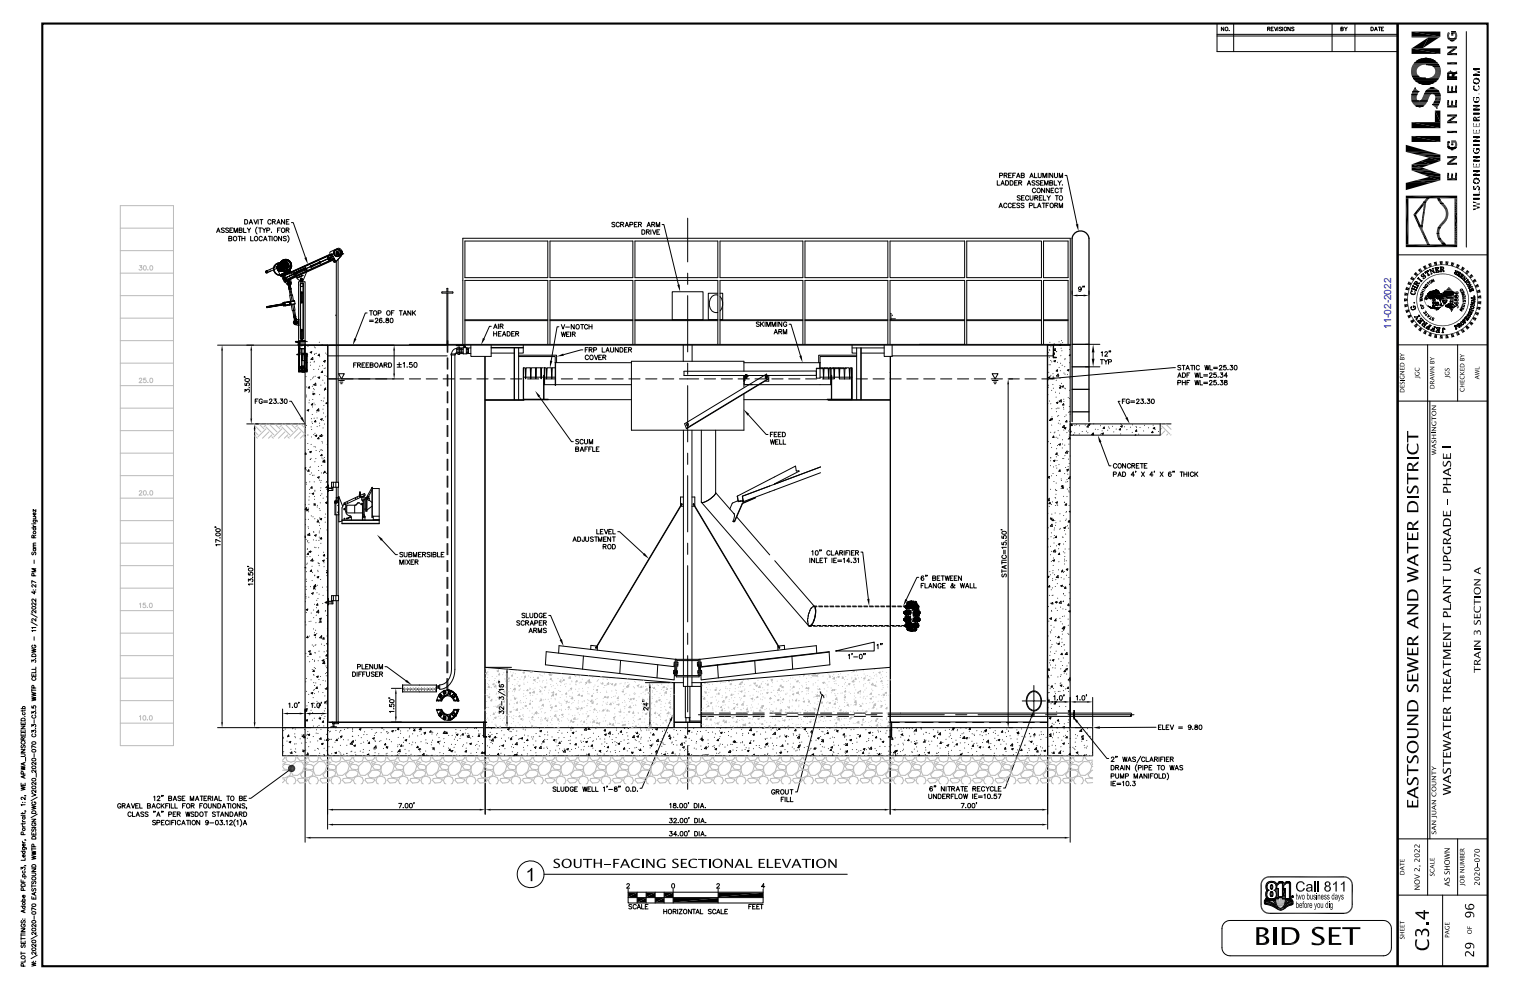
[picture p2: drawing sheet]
<svg xmlns="http://www.w3.org/2000/svg" width="432mm" height="279mm" viewBox="0 0 432 279" stroke-linecap="round" stroke-linejoin="round" font-family="sans-serif">
<defs><g id="words">
<text font-size="2.8" fill="#0000a0" x="392.6" y="92.9" transform="rotate(-90 392.6 92.9)">11-02-2022</text>
</g></defs>
<g fill="none" stroke="#000" stroke-width=".28">
<path d="M343.5 10.2h50.9M343.5 6.6v8h50.9M343.5 9.7h50.9M345.4 7.7v1l-.7-1v1M345.9 7.8l.1-.1a.45 .45 0 0 1 .5 .5 .45 .45 0 0 1-.6 .3zM346.9 8.6h.1M348.2 6.6v8M357.7 8.1h.6l.1-.4h-.7v1M358.1 8.1l.3 .6M358.8 8.1h.3M359.4 7.7h-.6v1h.6M359.7 7.7l.4 1 .3-1"/>
<path d="M360.6 7.7v1M361.7 7.8l-.6-.1v.3l.5 .2 .1 .3-.2 .2-.5-.2M362 7.7v1M364.1 7.7v1l-.6-1v1M365.2 7.8l-.2-.1-.5 .1 .7 .6-.2 .3-.5-.2M375.9 6.6v8M378.4 8.1h.6l.1-.2-.7-.2v1l.7-.1-.2-.5M379.5 7.7l.3 .4 .4-.4M379.8 8.1v.6M382.4 6.6v8M386.9 7.7h.3a.54 .54 0 0 1 .4 .5 .54 .54 0 0 1-.4 .5h-.3zM387.9 8.7l.4-1 .4 1"/>
<path d="M388.1 8.3h.5M389 7.7h.7M389.3 7.7v1M389.9 8.1h.3M390.5 7.7h-.6v1h.6M281.5 51v1.3h.7M281.9 58.6l.5-1.3 .5 1.3M282.1 49.6l.8-.1v-.6h-.8v1.2M282.1 58.2h.6M282.5 52.3l.5-1.3 .4 1.3M282.7 51.8h.6M283.4 49.5l.7-.1v-.5h-.7v1.2"/>
<path d="M283.8 51h.4a.68 .68 0 0 1 .5 .6 .68 .68 0 0 1-.5 .7h-.4zM283.8 49.5l.4 .6M284.2 57.7l-.1-.2a.55 .55 0 0 0-.8 .5 .55 .55 0 0 0 .8 .4l.1-.1M284.6 49.5h.5M285.1 51h.4a.68 .68 0 0 1 .4 .6 .68 .68 0 0 1-.4 .7h-.4zM285.4 57.7v-.2a.55 .55 0 0 0-.9 .5 .55 .55 0 0 0 .9 .4v-.1M285.4 48.9h-.8v1.2h.8M285.8 49.5h.5M285.8 58h.5M286.3 51.6h.5M286.6 48.9h-.8v1.2M286.6 57.3h-.8v1.3h.8"/>
<path d="M286.9 50.1l.5-1.2 .5 1.2M287.1 49.7h.6M287.1 51h-.8v1.3h.8M287.5 51.6l.7-.1 .1-.4-.8-.1v1.3M287.8 57.5l-.3-.2-.5 .2 .1 .3 .6 .3 .1 .3-.3 .2-.5-.2M287.9 55.4l-.7-.1-.1 .3 .7 .4 .1 .3-.3 .2-.5-.2M287.9 51.6l.5 .7M288.2 49.5l.7-.1 .1-.4-.8-.1v1.2h.6l.3-.2-.3-.4M288.3 55.8h.5M289 57.5l-.3-.2-.5 .2 .1 .3 .6 .3 .1 .3-.3 .2-.5-.2M289.1 55.2h-.8v1.3h.8M289.9 52.3l.5-1.3 .5 1.3"/>
<path d="M290.1 51.8h.6M290.3 55.5a.47 .47 0 0 0-.5-.3 .47 .47 0 0 0-.4 .5l.3 .7 .5 .1 .1-.3M290.5 58h.8v-.5l-.8-.2v1.3M290.6 50.1l.5-1.2 .5 1.2M290.7 55.2v.9l.4 .4 .4-.2v-1.1M290.8 49.7h.6M291.8 57.3v1.3h.7M292 48.9v1.2h.7M292 55.8h.8v-.4l-.8-.2v1.3M292.1 51.2l-.3-.2-.5 .1 .1 .4 .6 .2 .1 .4-.3 .2-.5-.2M292.3 53.4l-.1-.1a.55 .55 0 0 0-.9 .5 .55 .55 0 0 0 .9 .4l.1-.1M292.5 55.8l.4 .7"/>
<path d="M292.8 53.3l.1-.1a.57 .57 0 0 1 .7 .6 .57 .57 0 0 1-.8 .4zM292.8 58.6l.5-1.3 .5 1.3M293 48.9l.1 1.1 .3 .1 .4-.1 .1-1.1M293 58.2h.6M293.3 51.2l-.3-.2-.5 .2 .1 .3 .6 .3 .1 .3-.3 .2-.5-.2M293.3 55.8h.5M293.7 51.6h.5M294.1 55.2h-.8v1.3h.8M294.2 57.3h.8M294.3 50.1v-1.2l.5 1.2 .5-1.2v1.2M294.4 51h-.7v1.3h.7M294.4 55.2v1.3h.8"/>
<path d="M294.6 57.3v1.3M294.8 53.1v1.3l-.8-1.3v1.3M294.8 52.3v-1.3l.5 1.3 .5-1.3v1.3M295.2 58h.5M295.5 55.2l.5 .6 .4-.6M295.8 48.9v1.2M296 55.8v.7M296 57.3h-.8v1.3M296.1 53.1v1.3l-.8-1.3v1.3M296.3 51.6l.7-.1 .1-.4-.8-.1v1.3h.5l.3-.3-.3-.4M296.4 57.5l.2-.1a.57 .57 0 0 1 .7 .6 .57 .57 0 0 1-.9 .4zM296.6 53.7h.5"/>
<path d="M297.1 48.9v1.2l-.8-1.2v1.2M297.4 53.1h-.8v1.3h.8M297.5 51v1.3h.8M297.6 48.9v.9l.4 .3 .4-.1v-1.1M297.7 58l.7-.1v-.4l-.7-.2v1.3M297.8 55.2h.9M298.1 58l.4 .6M298.3 55.2v1.3M298.6 51l.4 .6 .5-.6M298.7 53.4a.47 .47 0 0 0-.5-.3 .47 .47 0 0 0-.4 .5v.3a.47 .47 0 0 0 .3 .5 .47 .47 0 0 0 .5-.2l.1-.1M298.9 50.1v-1.2l.5 1.2 .5-1.2v1.2M298.9 58.6v-1.3l.5 1.3 .5-1.3v1.3"/>
<path d="M299 51.6v.7M299 53.1h.9M299 55.4l.2-.1a.57 .57 0 0 1 .7 .6 .57 .57 0 0 1-.9 .4zM299.5 53.1v1.3M299.8 52.2h.1M300.6 49.5h.5l2.9 13.7M61.1 65.6l.5-1.3 .5 1.3M61.3 65.2h.6M63.3 64.5l-.5-.2-.3 .3 .7 .5 .1 .3-.3 .2-.5-.2M64.5 64.5l-.5-.2-.3 .3 .7 .5 .1 .3-.3 .2-.5-.2M64.6 67.3l.7-.1 .1-.4-.8-.1v1.3h.5l.3-.3-.3-.4M64.9 64.9h.5"/>
<path d="M65.7 64.3h-.8v1.3h.8M66 65.6v-1.3l.5 1.3 .5-1.3v1.3M66.1 66.8a.57 .57 0 0 1 .7 .6 .57 .57 0 0 1-.8 .4l-.1-.6zM67.2 66.7h.8M67.5 64.9h.7l.1-.4-.8-.2v1.3h.5l.3-.2-.3-.5M67.6 66.7v1.3M68.3 66.7v1.3M68.3 67.3h.8M68.7 64.3v1.3h.8M69 62h.5a.68 .68 0 0 1 .4 .6 .68 .68 0 0 1-.4 .6h-.5zM69.1 66.7v1.3M69.8 64.3l.5 .6 .4-.6"/>
<path d="M70.3 64.9v.7M70.3 63.2l.5-1.2 .5 1.2M70.5 62.8h.6M70.7 66.7v1.3h.8M71.6 62l.5 1.2 .5-1.2M72 66.8a.57 .57 0 0 1 .8 .6 .57 .57 0 0 1-.9 .4l-.1-.6zM72.6 64.1l-.5 1.1 .5 .8M72.9 62v1.2M73 64.3h.8M73.3 62h.9M73.4 64.3v1.3M73.8 62v1.2"/>
<path d="M74 67v-.1a.54 .54 0 0 0-.8 .1 .54 .54 0 0 0 .1 .7 .54 .54 0 0 0 .7 0M74.1 64.3l.4 .6 .5-.6M74.4 68l.5-1.3 .5 1.3M74.5 64.9v.7M74.5 67.5h.7M75.2 76.9h.1M75.2 76.6h.3v.3l-.4-.2 .3-.2 .1 .2-.3 .2zM75.2 76.7l.2 .1zM75.2 76.8h.1M75.2 76.7h.2zM75.3 65l.7-.1 .1-.3-.8-.3v1.3M75.7 66.7h.9"/>
<path d="M76.1 66.7v1.3M76.5 62.3a.47 .47 0 0 0-.5-.3 .47 .47 0 0 0-.4 .5l.2 .7h.5l.2-.3M76.6 65.5l.1 .1M76.8 66.7v1.3M76.9 62.6l.7-.1v-.4l-.7-.1v1.2M77.3 62.6l.4 .6M77.5 66.8a.57 .57 0 0 1 .8 .6 .57 .57 0 0 1-.9 .4l-.1-.6zM77.8 74.6l.7-.4 2.1-.1a.92 .92 0 0 1 .8 .6 .92 .92 0 0 1-.3 1l-.6 1.1 .8-1.5h-.1l-.8 1.4a1.71 1.71 0 0 1-2.4 .8 1.71 1.71 0 0 1-.6-2.4zM78 75.2l2.9-1.2 1 2.3-2.9 1.3zM78.1 63.2l.5-1.2 .5 1.2M78.1 75.5l.3 .7zM78.2 75.3l-.1 .2"/>
<path d="M78.2 75.4v.1zM78.3 62.8h.6M78.3 64.9h.5M78.3 75.4l.2 .1zM78.4 75.2l-.3 .2 .3 .7a.41 .41 0 0 0 .3 .4 .41 .41 0 0 0 .4-.1h.1M78.4 75.3l.2 .1-.1 .2-.2-.1zM78.4 75.3l-.1 .3 .1-.3 .2 .2-.2 .1 .2-.1zM78.4 74.7h.1M78.4 76.2l.6 .3M78.5 76.1l.5 .4M78.5 75.8l.2 .1-.2 .1M78.5 76h.1"/>
<path d="M78.5 76.1h.2l-.1 .1M78.5 75.8h.1M78.5 74.8h.1M78.5 74.7h.1M78.5 74.9l-.3 .4 .6-.8-.7 .8 1.2-1.5-1.2 1.6 .4 .9 .5 .3M78.6 74.6v.1M78.6 75.5a.49 .49 0 0 1 .8 0 .49 .49 0 0 1-.3 .8l.1 .1a.58 .58 0 0 1-.6-.2 .58 .58 0 0 1 0-.7zM78.6 74.6h-.1M78.6 74.7l-.1 .1zM78.6 74.9h.1M78.6 76.2h.1M78.6 75.6l.1 .2h-.2"/>
<path d="M78.7 76.3l.1-.1v.1M78.7 75.6h.1M78.7 74.6h.1M78.7 74.7l-.2 .2M78.7 74.7h.1M78.7 74.7a2.08 2.08 0 0 1 2.6-1.3 1.63 1.63 0 0 1 .9 1.9 1.63 1.63 0 0 1-1.6 1.2v.1M78.8 75.8l-.1 .2 .3 .2M78.8 74.7l-.3 .2M78.8 74.7h.1M78.8 74.5l.6-.6-1 1.3 .7 .2 .4 .3v.4l-.3 .3M78.8 75.8a.23 .23 0 0 1 .3 0 .23 .23 0 0 1 0 .3v-.3l-.3 .1 .2 .3zM78.8 75.5v.1h-.1"/>
<path d="M78.9 75.5h.1M78.8 75.6l.5-.6-.1 .7 .7 .4-.7 .1-.1-.2M78.9 76.4l.1-.2 .1 .2M78.9 75.5l.1 .1 .1-.1M78.9 75.8h.2v.3l-.3-.1 .2-.2 .1 .1-.2 .2zM78.9 74.1h1.7zM78.9 74.1a1.77 1.77 0 0 0-1.4 2.7 1.77 1.77 0 0 0 3 0M78.9 76.1v.1M79 74.4l-.2 .1M79 75.8l-.2-.2-.1 .1 .2 .1M79 77.6l2.9-1.3v.5l-2.4 1.1h-.3zM79 77.6l2.9-1.3z"/>
<path d="M79.1 76.3h.1M79.1 75.6h-.1M79.1 75.5h.1M79.1 76.1l-.1 .1M79.1 75.3l.1 .5 .4 .3M79.1 64.3h-.8v1.3M79.1 75.5v.1v-1.3l.8-.8 1.2-.1 .8 .6 .2 1.3-.8 1-1.2 .1-.7-.6M79.2 76.4l1.4 .1-1.6 .1M79.2 77.7h.1M79.2 76.2h-.2l.6-.1-.6 .1-.3-.2 .4-.7-.4 .6 .3 .3M79.3 75.6h.1M79.3 77.7h.1"/>
<path d="M79.3 76.2h.1M79.3 76.3h-.2M79.3 75l-.2 .3zM79.3 75.6v.2M79.3 77.8l.1 .1zM79.3 75.6l-.1 .2h.2M79.3 73.8a1.71 1.71 0 0 1 2.8 .4 1.71 1.71 0 0 1-1.4 2.4M79.3 75h.1M79.4 73.8a1.65 1.65 0 0 1 2.7 .4 1.65 1.65 0 0 1-1.4 2.4M79.4 75.8h.1M79.4 77.8h.1M79.4 76.1h-.2l.1 .1"/>
<path d="M79.4 75.8v.2M79.4 76.1h.1M79.4 75.1h-.2a.61 .61 0 0 0 .1 .7 .61 .61 0 0 0 .6 .2v-.1M79.5 77.6v.2zM79.5 74.1h.1zM79.5 66.7v1.3l-.9-1.3v1.3M79.5 73.9v.2M79.5 73.9h.1M79.5 73.9v.1M79.5 74.1h.1M79.5 64.5a.55 .55 0 0 1 .9 .5 .55 .55 0 0 1-.9 .4zM79.6 77.8h.1"/>
<path d="M79.6 74.3l.2 .1-.2 .1zM79.6 73.9l-.1 .2h.1M79.6 74.1h.1M79.6 75.4l.2-.2 .1 .3-.1 .1zM79.6 76.1l.3-.1zM79.7 74.3l-.1 .1M79.7 77.7h.1M79.7 74.2h.1M79.7 74.2l1-.5 .5 1-.5-.9-1 .4 .3 1zM79.7 75.5h.1M79.7 73.6a1.56 1.56 0 0 1 2.4 .8 1.56 1.56 0 0 1-1.5 2.1 1.54 1.54 0 0 0 1.4-2.2 1.54 1.54 0 0 0-2.6-.4zM79.7 75.4h.2z"/>
<path d="M79.7 75.3h.2l-.1 .3-.2-.1zM79.7 75.3l.1 .3-.2-.2 .2-.1 .1 .2-.2 .1zM79.7 74.2l1-.5 .4 1a.6 .6 0 0 1-.2 .8 .6 .6 0 0 1-.9-.3zM79.7 74.3l-.2 .1M79.7 75.3l.1 .2zM79.7 75.4l.1 .1zM79.7 74.4l-4.8 2.2 .2 .5 4.8-2.2M79.7 77.6l.1 .1zM79.9 74.3l-.6 .7 .6-.7a.93 .93 0 0 1 1.5 .1 .93 .93 0 0 1-.6 1.4l-.8 .2 .8-.3-1.1 .2-.4-.3zM79.9 74.3a.96 .96 0 0 1 1.5 .1 .96 .96 0 0 1-.6 1.4M79.9 78.8l.3-.1zM79.9 73.6l.4 .1-.4 .2z"/>
<path d="M79.9 73.9l.4-.1-.1-.2-.3 .1v.2M79.9 74.3a.9 .9 0 0 1 1.5 .2 .9 .9 0 0 1-.8 1.3l-.9 .2-.5-.5 .2-.5zM79.9 77.7h.1M79.9 74l.4-.2 .1 .2-.3 .2zM80 74.4a.83 .83 0 0 1 1.3 .1 .83 .83 0 0 1-.5 1.2M80 76l-.1 .1M80 77.7l1.4-.6zM80 74.5l.2 .1zM80 74.5l.2 .2zM80 74.4v.1zM80.1 74.5h.1M80 73.9l.1 .1"/>
<path d="M80 73.6l.1 .1M80 73.9l.2-.1 .1 .2-.1 .1zM80.1 74.4l.2-.1zM80.1 73.9l.2 .2zM80.1 74.4l.5-.3a.85 .85 0 0 1 .7 1.2M80.1 78.7h.1M80.1 74.3v-.1l.3-.2 .1 .2-.3 .2M80.2 74h.1M80.1 73.9l.1 .2zM80.2 73.8v.1M80.2 78.5l.2-.1 .1 .2-.2 .1zM80.2 75.1h-.1a.53 .53 0 0 1 .5-.7 .53 .53 0 0 1 .4 .8l-.4 .2-.3-.2"/>
<path d="M80.2 78.4h.1M80.2 74.6v.1M80.2 73.6l-.3 .2M80.2 74.3l.1 .1M80.2 78.2l.1 .1zM80.3 78.2l.5 .3v.4l-.4 .2-.5-.4 .4-.5-.2 .6 .2 .2 .3-.1 .1-.4-.4-.2M80.3 74.3a.67 .67 0 0 1 .9 .1 .67 .67 0 0 1 0 .8M80.3 74.3a.72 .72 0 0 1 .8 .1 .72 .72 0 0 1 .2 .8M80.3 74.3a.73 .73 0 0 0-.2 1.1 .73 .73 0 0 0 1.2-.2M80.3 62v1.2l-.8-1.2v1.2M80.3 78.4h-.1M80.3 76.5v.1"/>
<path d="M80.3 77.7h.1M80.4 75.5h.1M80.4 74.2l-.2 .1M80.4 75.6l.6 .1 .3-.4-.2 .7zM80.4 79.5h.1M80.4 79.5l1.6-.8zM80.4 74l-.3 .2M80.4 74.1l-.3 .1M80.5 74.6l.3 .1 .1 .3-.1 .2h-.4l-.1-.4zM80.5 74.8l.1-.1 .1 .3h-.2zM80.5 78.7l.1 .5-.2-.4M80.5 74.1v.1"/>
<path d="M80.5 76.6h.2M80.5 74.7v.1M80.5 74.7h.1M80.5 75.1h.1M80.5 78.5h.1M80.5 74.8h.1M80.5 79h.1M80.6 79h.1M80.5 74.8l.2 .3-.3-.2zM80.6 76.6l-1.6-.1a2.94 2.94 0 0 0 3-.5 1.77 1.77 0 0 0-.6-2.6 1.77 1.77 0 0 0-2.5 .9 1.63 1.63 0 0 0-1.3 2.5 1.63 1.63 0 0 0 2.8-.1M80.6 74.2l.6 .3v.8M80.6 74.7l-.1 .3h.2l.1-.2h-.3"/>
<path d="M80.6 74.1l-.5 .3M80.6 74.2l-.5 .2M80.6 74.1h.1M80.6 75.7l.2 .1zM80.7 75.1h.1M80.7 75.8h.1M80.7 75v.1M80.7 74.6h.1M80.7 74.2h.1M80.7 64.9h.7l.2-.3-.3-.3h-.6v1.3M80.8 74.1h.1M80.8 66.9l-.3-.2-.6 .2 .2 .3 .7 .4-.3 .4-.6-.2"/>
<path d="M80.8 62.6h.5M80.8 75.8h-.2M80.9 74.3a.66 .66 0 0 0-1 .6 .66 .66 0 0 0 1 .6 .66 .66 0 0 0 .1-1.1l-.1-.1M80.9 73.9l.2-.1 .2 .5-.2 .1M80.9 75.5h.1M80.9 75.4v.1M81 75.2h.1M81 74l.1 .2zM81.1 74.7a.56 .56 0 0 1-.3 .7 .56 .56 0 0 1-.7-.3M81.2 66.5l.4 .8-.4 1.1M81.2 64.9l.4 .7M81.3 76.3a1.66 1.66 0 0 1-2.1-1.8 1.46 1.46 0 0 1 2.4-.7 1.46 1.46 0 0 1-.4 2.4l.1 .2"/>
<path d="M81.3 75.2a.73 .73 0 0 1-1 .4 .73 .73 0 0 1-.3-1.1v.8l.5 .3M81.3 79.6l.6 .1v.4a.39 .39 0 0 0-.1-.5 .39 .39 0 0 0-.5 0l-.1 .4 .5 .3M81.3 79.6l-.1 .4 .5 .3M81.3 79.5l.2 .2zM81.4 79.7h.1M81.4 77.1l.5 .2 1.1-.4-.3 .6 .6 .2-2.5 1.2a.52 .52 0 0 1-.8 0 .52 .52 0 0 1 0-.8v-.4M81.4 75.2l.3-.1-.2 .1M81.5 76.8v.1zM81.5 79.5l.4 .2v.4l.1-.1-.4-.5-.4 .3v.2l.5 .3M81.5 79.5l-.2 .1M81.5 79.7h-.1M81.5 79.5l.5 .4-.3 .5-.5-.2 .1-.6"/>
<path d="M81.5 79.6l.4 .2-.2 .5-.4-.1 .1-.5M81.5 79.7h.1M81.6 62h-.8v1.2h.8M81.6 76.8h.1M81.6 75.1l.1 .2M81.6 75.1v.1M81.7 76.6h.1M81.7 76.7v.2zM81.7 76.7l.1 .1zM81.8 76.7l.1 .1zM81.9 76.5l.1 .3zM82 76.5h.1"/>
<path d="M82 78.9l.2 .9a.66 .66 0 0 1-.4 .7 .66 .66 0 0 1-.8-.2l-.5-.8 1.5-.6-1.5 .6M82 78.9l11.7-5.4-.7-1.7-13.5 6.1 .8 1.7h.2M82 76.5l-2.9 1.3M82 78.8h.1M82 78.7v.2zM82 76.6l.1 .1-2.9 1.2M82.3 62.8h.5l3.4 9.9M82.7 77.3l3.6-1.6 .3 1-1.2 2.6h-.6a2.84 2.84 0 0 1-1.5-1.8l-.4 .1zM83.4 77.3h.1M83.5 77.1l.2 .1-.1 .1h-.2zM83.7 77.2l.1 .1M83.9 78.4l1.7-.6z"/>
<path d="M83.9 76.9l4.5-2zM84.8 79.8h.8v15.8h-.8zM84.8 79.8v15.8M84.9 78.5l.1 .2zM84.9 78.7l-.1 .5 .5 .1 .2-.2-.1-.4h-.4M84.9 78.7h.1M85.2 79.1l.2 .4-.3-.4M85.5 79.8v15.8M85.8 76.1v.1l-2 .9-.1-.1M85.9 76.2v.1M86 76l-2.5 1.1M86 76h.1v.2h-.2z"/>
<path d="M86.1 76.2l-2.5 1.1M86.1 75.7l-2.9 1.3M86.2 76h-.1M86.3 75.8l.2 .4M86.4 75.8l.2 .4zM87.7 75.1h.2v.2l-.2-.1zM87.9 74.9h.3v.3h-.3zM87.9 75.1l.2 .1M88.2 75l4.4-2zM88.8 74.7l4.4-2zM90 74l.1 .2-2.1 .9-.1-.1M90.1 74.1v.2"/>
<path d="M90.2 74h.2v.2h-.3zM90.2 74l-2.4 1.1M90.3 74.2l-2.4 1.1M92.6 73h.1M92.6 72.6l.2 .1zM92.7 72.9l.2-.1 .1 .2-.2 .1zM92.7 72.7h.1M92.7 72.6l.1 .1zM92.8 72.7l-.1 .1M92.8 72.6l.5 .3v.3l-.4 .2h-.3l-.2-.4 .2-.3v.6l.6-.1v-.4l-.4-.2M92.9 73.1h.1M92.9 72.6l.3 .3-.2 .5-.4-.1v-.5"/>
<path d="M93 73.1v.4l-.1-.4M93 72.8v.1M93 72.8l1-.4zM93 73.4h.1M93.2 71.8l-12.8 5.8 12.8-5.7M93.2 71.8l.5-.2zM93.3 71.9l.4-.2zM93.3 72l.5-.2-.5 .2 .5-.1-.5 .2 .5 1.1 .5-.3-.5 .3M93.3 72.1l.5-.2 .6 1.2M93.7 71.6l.1 .3-.5 .2-.2-.7 .1-.3 2.2-1a1.3 1.3 0 0 1 1.1 .8 1.3 1.3 0 0 1-.3 1.4l-1.6 1.7-.4-.1-.3-.6 .5-.2-.5 .2-.1-.2 .5-.2-.5 .2M93.8 71.8l-13.5 6M93.8 73.1l.5-.2z"/>
<path d="M93.9 73.3l.4-.3zM93.9 73.3l-13 5.8-.3-.7 3-1.3-3 1.3-.3-.7-.7 .3M93.9 73.3l-13.7 6.2M94 72.4l-7.6 3.4-.3-.2 .3 .2M94.3 73l-13.4 6M94.3 73.4h.2l.2 .3-.3 .1zM94.9 73.7v62.4M95 71l.2 .1zM95.1 71.2h.1M95.1 71.2l.3 .1-.1 .2-.2-.1zM95.2 71l.5 .3-.3 .6-.5-.2 .1-.6M95.2 71.1l.4 .2-.2 .5-.5-.2 .1-.4"/>
<path d="M95.3 71.5h.1M95.3 71.1l.3 .4-.2 .3-.4-.1v-.4M95.3 71.5l.2 .4-.3-.3M95.4 73.2v62.9M95.5 71.6h.1M95.5 71.6l.1 .1zM95.5 71.6l.3 .2zM95.6 71.7l.2 .1zM95.8 71.8l.1 .2zM95.9 72h.1M96 72h.1M96 71.1h.1"/>
<path d="M96.2 71h.1M96.2 70.9l.2 .2zM96.2 70.8h.1M96.2 70.8l.2 .1zM96.2 70.8v.1M96.2 70.9l.3 .3M96.2 71l.5 .6M96.3 70.8h.1M96.2 72.3l-1.5 1.7-.6-.2M96.3 70.8l.1 .2zM96.3 70.9h.1M96.3 70.8h-.1l.5 .8"/>
<path d="M96.3 70.8h-.1M96.4 70.8l.1 .4M96.4 71h.1M96.4 70.9h.1M96.4 70.8h.1M96.4 71.1l.3 .5zM96.4 70.9l.1 .2zM96.4 71.2l.1 .2zM96.4 70.8l.3 .8M96.4 71.1h.1M96.5 71.4l.1 .2zM96.5 71.2l.2 .4"/>
<path d="M96.5 71.4l-.1-.4 .1 .4M96.5 71.6h.1M96.5 71.6l-.2 .4h-.3M96.5 71.6l-.1 .4h-.4M96.7 71.6h.1M96.8 71.6h.1M131.2 68h23.4v10.4h-23.4zM155.2 68h23.4v10.4h-23.4zM173.5 62.9l-.3-.2-.5 .2 .1 .3 .6 .3v.5l-.7-.2M174.8 63.1l-.1-.2a.55 .55 0 0 0-.8 .5 .55 .55 0 0 0 .8 .4l.1-.1M175.2 63.4l.7-.1 .1-.4-.8-.2v1.3M175.6 63.4l.4 .6"/>
<path d="M176.4 64l.5-1.3 .5 1.3M176.6 63.6h.6M177.8 63.4h.7l.1-.5-.8-.2v1.3M179 63.4h.5M179.2 68h23.4v10.4h-23.4zM179.8 62.7h-.8v1.3h.8M180.2 63.4l.7-.1 .1-.4-.8-.2v1.3M180.6 63.4l.4 .6M181.1 64.9h.5a.68 .68 0 0 1 .4 .6 .68 .68 0 0 1-.4 .6h-.5zM182.4 65.5l.8-.1v-.4l-.8-.1v1.2M182.6 64l.5-1.3 .5 1.3M182.8 63.6h.6"/>
<path d="M182.8 65.5l.5 .6M183.7 64.9v1.2M183.9 63.4l.8-.1v-.4l-.8-.2v1.3M184.2 64.9l.5 1.2 .4-1.2M184.4 63.4l.4 .6M185.2 64v-1.3l.5 1.3 .5-1.3v1.3M185.4 65.5h.5M186.2 64.9h-.8v1.2h.8M186.9 63.4h.5l4.1 17M194.1 61.6v12.3M194.1 77.1v3.2M203.2 68h23.4v10.4h-23.4z"/>
<path d="M227.2 68h23.4v10.4h-23.4zM251.2 68h21v10.4h-21zM272.8 68h21.1v10.4h-21.1zM294.5 68h6.9v10.4h-6.9zM61.4 97.4h24.4M62.7 98.9v104.9M70.9 98.9v19.2M75.2 86.6h.3v.1l-.2 .1 .2-.1v-.1l3.9-.7zM75.5 86.7l4.9-.8-.1-.2-.9 .2 .9-.2 .1 .2zM79.4 85.9v.2zM79.8 85.7l.1-.3 3.1-.6 .3 .9-3.2 .7-.3-.3M79.9 85.5l.4-.1 .2 .8-.5 .1 .5-.1-.2-.8z"/>
<path d="M79.9 85.7h.4l-.3-.1 .3 .1-5.1 .9 .1 .2 5.1-.9-.3 .3 .3-.3-.5 .1M80 86.2h.1M80 86.3h.1M80.3 85.3l1.4-.1 .1 .8 .3-.1-.1-.7h-.3l1.4-.2-1.1 .2 .1 .7-.3 .1-.1-.8zM80.5 86.2l1.3-.2-1.3 .2v.1zM81.7 85.2h.1M81.6 80.4h.1M81.7 80.3l-.1 .1zM81.7 80.1l.1 .3-.2-.3M81.8 80.3h.1M81.7 80.3h.1M81.8 86h.1"/>
<path d="M81.9 81.6l-.3-.1 .3 .1 .2 1.7h-.4l.3 1.7M81.9 80.1h.1zM82.1 81.3l-.2-.1-.3 .2M82.1 81.4l-.5 .2v-.7l.1 .3-.7-1.3a.56 .56 0 0 1 .4-.5 .56 .56 0 0 1 .6 .2v1.3l-.2-.7 .1 .7-.1-.7 .1 .7h-.3l-.1-.6 .1 .6-.1-.6 .1 .6h.3l.1 .6-.1-.6h-.3l.1 .7-.1-.7h.3v.3l.1-.3 .1 .5M82.1 85.9l1.2-.2zM82.2 86l.3 1.7 .4-.1 .3 1.7M82.4 83.2l-.3-1.8-.1 .2 .1-.2-.5 .1 .3 1.8M82.8 84.9l-.3-1.7-.4 .1 .3 1.6M82.9 89.4l.5-.1 .1 1.3v-.7v.7l-.4-1.2 .2 1.2-.3-.6 .3 .6-.1-.6h.2v-.3l.3 .8a.53 .53 0 0 1 .2 .8 .53 .53 0 0 1-.8 .1 .53 .53 0 0 1 0-.8zM83 90.6l1.2-.4v1.6l-1.1-.2a.66 .66 0 0 1-.1-1zM83 85.9l.3 1.7h-.4l-.3-1.6M83.1 90.6h.2z"/>
<path d="M83.1 87.6l.4 1.7-.2-.1 .1 .1-.5 .1 .3-.1-.3 .1-.3-1.7M83.2 90h.2zM83.4 96.4h1.2v.1h-1.2zM83.4 90.6l-.4 .3 .1 .4 .3 .2 .4-.1 .1-.3-.4-.5M83.4 90.6l.1 .1zM83.4 91.2v.4l.1-.4M83.4 91.4h.1M83.5 89.5l-.5 .1M83.5 96.4v.1M83.5 90.7h.1M83.5 90.6l.3 .3-.1 .4a.4 .4 0 0 1-.6-.1 .4 .4 0 0 1 .2-.6h-.2h.2l-.2 .6 .4 .2M83.5 90.6l.4 .4-.1 .2-.5 .1-.2-.2 .2-.5-.2 .5 .4 .3"/>
<path d="M83.5 90.6l.4 .3-.4 .5M83.5 90.7l.3 .4-.3 .3-.4-.4 .4-.3M83.5 96.4v.1zM83.5 90.6l.4 .5-.4 .3M83.5 90.6h.1M83.7 90.5h.1M83.7 96.4v.1M83.9 96.4v.1zM83.9 96.4v.1M84 96.4v.1zM84.1 96.4v.1zM84.1 97.1h2.1v.3h-2.1z"/>
<path d="M84.1 97.1h.1M84.2 90.2l.1-.1v1.8zM84.3 96.4v-16.9h1.8v16.7l-1.6 .2h1.7M84.3 96.5v1M84.4 96.4h.1M84.4 97.4v1h1.6v-1v7.2h-1.6zM84.4 98.4l.1 4.7v-4.7h.7v6.1h-.8h.8h-.7v-.6v.6M84.5 96.2v.2M84.6 99.8v-2.9l-.8-.4h.9v3.6h-.9l.8-.3M84.6 96.4h1.7v.1h-1.7zM84.7 99.6h.1M85 82.6v2.7"/>
<path d="M85 93.2v2.7M85 85.1h.2M85 95.7h.2M85 95.8l.3-.1v.3h-.2zM85 85.2h.3v.2h-.2zM85.1 80l-.3 .5 .4 .4 .4-.4-.3-.5M85.2 80.8h.1M85.2 82.7l-.2 .1M85.2 93.3l-.2 .1M85.2 99.9l.9-.1h-.9l.9-.1v-2.3h-.9v.2l-.1-.2h-.8v7.6h1.8l-.9-.1v-.1l1.3-.2M85.3 82.6v2.7M85.3 93.2v2.7"/>
<path d="M85.3 82.8h-.1v2.3h.1M85.3 93.4h-.1v2.3h.1M85.9 98.4v4.7l-.1-4.7h-.6v6.1h.6v-1h-1.2h1.2h-1.3v.4l-.1-.5 .1 .5 .6-.1M86.1 97.4h215.9M86.1 96.5v108.9M86.1 99.9v4.9h-.9h.9M86.2 99.8l-1-.1v2.1v-1.9v1.9h1.2v-1.8h-1.2M86.3 96.4h.1M86.4 99.8l-1.1 .1 1.2-.1M86.4 99.9h.1M86.5 99.7h.2v.2h-.2zM86.5 99.9h.2v4.8h-.2z"/>
<path d="M86.5 99.7v.3M86.7 96.4h.1M86.9 97.7h.1M87.5 99.4l.5-.1-.1 .3zM88.5 97.5h.1M88.8 97.9h.1M88.9 99.8h.1M88.9 98.2h.1M89.2 99.7h.1M90.1 99.9l.1 .5-.4-.1zM90.1 96.6h.1M90.9 97.2h.1"/>
<path d="M91.9 99.7h.1M92 97.5h.1M92.3 100h.1M92.5 97.4v108M92.6 97.4v106.4M94.8 88.9v.2M103.6 88.3h-.5l-2.8 7.2M104.3 90.4h1.1M104.3 90.7h1.1M104.3 87.7h.8M104.7 87.7v1.3M105.5 87.9l.1-.1a.56 .56 0 0 1 .7 .6 .56 .56 0 0 1-.8 .4z"/>
<path d="M105.9 90.1l.5-.3 .2 .4-.7 .9h.8M106.7 88.4l.7-.1 .1-.5-.8-.1v1.3M107.8 90l-.1-.1a.56 .56 0 0 0-.7 .5 .56 .56 0 0 0 .8 .5 .39 .39 0 0 0-.2-.6 .39 .39 0 0 0-.5 .4M108.3 91h.1M109 89.9v.3l.7 .5a.44 .44 0 0 1-.3 .4 .44 .44 0 0 1-.5-.3l.2-.4 .6-.3-.3-.3zM109.2 87.9l.2-.1a.56 .56 0 0 1 .7 .6 .56 .56 0 0 1-.9 .4zM110.3 89.9a.58 .58 0 0 1 .6 .5 .58 .58 0 0 1-.6 .6l-.2-.5zM110.4 88.3h.5M111.2 87.7h-.8v1.3M111.2 98.9v6.5M112.7 87.7h.8M113.1 87.7v1.3"/>
<path d="M113.8 89l.5-1.3 .4 1.3M114 88.5h.6M115.5 97.2h186.5M116 87.7v1.3l-.9-1.3v1.3M116.4 87.7v1.3M116.7 88.2l.6 .8M117.3 87.7l-.9 .8M124.7 82.4h3.1l.1 .2-.1 .1h-3zM126.1 82.4v-1h.3v1M126.1 82.7v14.7M126.2 96.1v3.3M126.4 82.7v16.7"/>
<path d="M127.3 99.9h1.2v.3h-1.2zM128.8 97.4h2l.6 .4h-.5l-.2-.3zM128.9 98.4l-.9 .3-.6 1.2M128.9 99.6l-.5 .3M128.9 98.6h.4M128.9 99.4h.4M129.3 98.2h-.4v1.6h.4M129.3 98.5h.4M129.3 99.5h.4M129.7 98.6h.4M129.7 99.4h.4M129.7 98.2h.4v1.6h-.4"/>
<path d="M130.1 99.6h.2M130.1 98.4h.2M130.3 98.6h.4M130.3 99.4h.4M130.6 97.1v-29.9h171.4v138.2M130.7 98.2h-.4v1.6h.4M130.7 98.2h.9M130.7 99.8h.9M130.7 98.2v1.6M131.1 97.7h.2M131.1 97.8v.3M131.2 90.3h23.4"/>
<path d="M131.2 90.5h23.4M131.2 97.1v-18h23.4v18M131.3 97.8v.3M131.6 98.6h.4M131.6 99.4h.4M131.6 98.2h.4v1.6h-.4zM132 99.6h.2M132 98.4h.2M132.9 97.4v3.2h3.9v103.2M132.9 98.2h-.7v1.6h.7M138.6 97.4v3.2h-1.7v103.2M138.6 99.7h6.5"/>
<path d="M138.6 98.2h9.1M138.6 98.1h9.1M138.6 92.1h-.5l-1.5 3.4M139.3 92.7l.5-1.2 .5 1.2M139.3 93.6v1.2M139.3 94.2h.9M139.5 92.3h.6M140.2 93.6v1.2M140.7 91.5v1.2M140.7 94.2h.4M141.1 92.1l.8-.1v-.4l-.8-.1v1.2M141.4 93.6h-.7v1.2h.7"/>
<path d="M141.6 92.1l.4 .6M141.8 94.8l.5-1.2 .5 1.2M142 94.4h.6M143.1 93.6h.5a.68 .68 0 0 1 .4 .6 .68 .68 0 0 1-.4 .6h-.5zM144.4 94.2h.5M145.1 98.2v14.6M145.2 93.6h-.8v1.2h.8M145.2 98.2v14.6M145.5 94.2l.8-.1v-.5h-.8v1.2M146 94.2l.4 .6M146.4 98.2v14.6M147.7 97.4v2.3h-1.3"/>
<path d="M155.2 97.1v-18h23.4v18M155.2 90.3h23.4M155.2 90.5h23.4M157.7 92.2h-.5l-1.6 9.6M158.4 91.6l.5 1.3 .5-1.3M158.4 93.7l.3 1.3 .3-1.3 .3 1.3 .3-1.3M159.6 92.3h1.1M159.9 94.3h.5M160.7 93.7h-.8v1.3h.8M161 93.7v1.3M161.5 94.3h.7l.1-.4-.2-.2h-.6v1.3M161.9 94.3l.4 .7"/>
<path d="M162.1 91.6v1.3l-.9-1.3v1.3M162.6 91.8l.2-.1a.56 .56 0 0 1 .7 .6 .56 .56 0 0 1-.8 .4zM163.9 91.6h.8M164.3 91.6v1.3M164.5 98.7l-5.5 1.4M165.2 98.7h.5M165.9 91.9a.47 .47 0 0 0-.6-.3 .47 .47 0 0 0-.3 .5v.3a.47 .47 0 0 0 .3 .5 .47 .47 0 0 0 .6-.3M166 98.1h-.8v1.3M166.2 91.6v1.3M166.2 92.2h.9M166.3 98.7h.7v-.5l-.7-.1v1.3M166.7 98.7l.4 .7"/>
<path d="M167.1 91.6v1.3M167.5 98.8l.8-.1v-.5l-.8-.1v1.3M169.9 98.1v1.3h.8M171 99.4l.5-1.3 .4 1.3M171.2 99h.6M172.3 98.1l.1 1.1 .3 .2 .4-.2 .1-1.1M174.5 98.1v1.3l-.9-1.3v1.3M175 98.1h.4a.68 .68 0 0 1 .4 .6 .68 .68 0 0 1-.4 .7h-.4zM176.2 98.7h.5M177 98.1h-.8v1.3h.8M177.4 98.7h.7l.1-.5-.8-.1v1.3M177.8 98.7l.4 .7"/>
<path d="M179.2 90.5h23.4M179.2 97.1v-18h23.4v18M189.7 82.3h8.7v8h-8.7zM192.8 97.4v4.6M194.1 83.4v15.9M195.3 97.4v4.6M202.6 82.8h-2.7v7.4h2.7l-23.4 .1M202.6 83.3a2.07 2.07 0 0 0-2.4 2.4 2.06 2.06 0 0 0 2.4 2.4M203.2 90.5h23.4M203.2 82.8h.8v7.4h-.8l23.4 .1M203.2 83.7a3.1 3.1 0 0 1 0 4.1M203.2 97.1v-18h23.4v18"/>
<path d="M214.3 91.1l-.3-.2-.6 .2 .2 .3 .7 .4-.3 .3-.6-.2M214.7 90.9v1.2M215 91.4l.5 .7M215.5 90.9l-.8 .8M215.9 90.9v1.2M216.4 92.1v-1.2l.5 1.2 .5-1.2v1.2M217.9 92.1v-1.2l.5 1.2 .4-1.2v1.2M218.5 94.3l.4-1.3 .5 1.3M218.7 93.8h.5M219.3 90.9v1.2M219.8 93.6l.7-.1 .1-.3-.3-.2h-.5v1.3M220.2 93.6l.4 .7"/>
<path d="M220.6 90.9v1.2l-.8-1.2v1.2M221.1 94.3v-1.3l.5 1.3 .4-1.3v1.3M222 91.2a.47 .47 0 0 0-.5-.3 .47 .47 0 0 0-.4 .5v.3a.46 .46 0 0 0 .5 .4 .46 .46 0 0 0 .4-.4h-.3M222.7 91.5h.5l2.7 8.9M227.2 90.3h23.4M227.2 90.5h23.4M227.2 97.1v-18h23.4v18M240.5 97.4v2.3h1.3M240.5 98.2h9M241.8 98.2v14.6M243 98.2v14.6M243 99.7h6.5"/>
<path d="M249.5 97.4v3.2h2.3v-3.2M251.2 97.1v-18h21v18M251.2 90.3h21M251.2 90.5h21M251.3 88.5l.1 1.7M251.4 90h1.3M251.8 88.9v.2M272.8 97.1v-18h21.1v18M272.8 90.3h21.1M272.8 90.5h21.1M294.5 90.3h6.9M294.5 90.5h6.9"/>
<path d="M294.5 97.1v-18h6.9v18.1M295.6 97.4v103.9M295.7 97.4v136.6M295.8 99.5h.1M296.2 98.7h.1M296.3 98.8h.1M296.3 96.6h.1M296.6 97.9h.1M297.2 97.4v3.6h.9l-.8-.4v-3.2M297.5 97h.1M297.5 99.6l.1 .4-.4-.1zM297.8 98.4l.1 .6-.6-.1z"/>
<path d="M298.1 99.3h.1M298.2 99.2h.1M298.9 96.5h.1M299 97.3l.4-.2-.1 .4zM299.5 98.3h.1M299.6 96.2h.1M299.7 99h.1M299.9 96.7h.1M301.8 98.6h.1M302.6 82.1v1M304.1 83.4h1.7M305.1 81.4a.39 .39 0 0 1-.5 .3 .39 .39 0 0 1-.1-.6 .39 .39 0 0 1 .6 .1v.2a.57 .57 0 0 1-.4 .8l-.3-.1"/>
<path d="M305.7 80.8l-.1 .3M306 80.8l-.1 .3M306.3 97.2h4.1M307.3 82.1v1M308.5 99.5v1.7M310.8 99.5l.3-.2v1.2M311.8 99.5l.5-.2 .2 .3-.7 .9h.8M313.1 99.1l-.1 .3M313.5 99.1l-.2 .3M69 106.3l.3 .2M69.1 110.6v-.7l.5 .4a.43 .43 0 0 1 .4-.4 .43 .43 0 0 1 .5 .3 .43 .43 0 0 1-.3 .5M69.1 108.2v.6h.6l-.1-.5 .1-.2h.6l.1 .3-.2 .5"/>
<path d="M69.2 107a.63 .63 0 0 1 .8-.2 .63 .63 0 0 1 .3 .7 .63 .63 0 0 1-.7 .2 .63 .63 0 0 1-.4-.7zM69.6 119.6h2M70.3 109.4h.1M71.9 119.6h14.2M72 113.2h.5M72.8 112.6h-.8v1.3M74 112.9v-.1a.55 .55 0 0 0-.9 .4 .55 .55 0 0 0 .9 .5v-.3h-.3M74.4 113.2h1.1M74.4 113.5h1.1M76 112.9l.3-.3 .5 .2-.8 1.1h.8M77.3 112.6h.7l-.4 .5a.42 .42 0 0 1 .3 .7 .42 .42 0 0 1-.7-.2M78.4 113.7l.1 .1"/>
<path d="M79.1 112.6h.7l-.4 .5a.42 .42 0 0 1 .3 .7 .42 .42 0 0 1-.7-.2M80.4 112.7a.58 .58 0 0 1 .7 .5 .58 .58 0 0 1-.7 .6l-.2-.5zM81.7 113.2h.5l2.9 4.7M84.4 105l.1-.3h1.4l.1 .1h-1.6h1.6v.2M84.4 103.8l.1 .1M84.4 103.8l.4 .1M84.4 103.3v.1zM84.4 103.3v-.2l.1 .2M84.5 103.3v.1zM84.8 103.8l.2 .1v-.2h.3h-.3h.3l.1 .9M84.8 103.8l.2 .1v.7h.3h-.3v-.5h.3l-.2-.2h.2v.7M84.8 104.7l1.6 .1 .1 .1"/>
<path d="M84.8 103.8h.1M85.1 101.8v-2.1v2.1l.1-1.9 1.2 .1 .1 1.8M85.3 103.8l.3 .1zM85.3 103.8h.5M85.6 104.7l-.2 .1M85.8 103.8h.1M85.8 103.3v-.2l.1 .2M85.8 103.3v.1zM85.8 103.8v.7M85.8 103.8l.1-.4v.4M85.9 100.2l.2 .2-.1 1zM85.9 103.9h-.3"/>
<path d="M85.9 103.8h.1M85.9 103.3v.1zM85.9 103.8h-.3h.3v.7h-.7l.7 .1h-1.4l-.1-.8h.4h-.4M86.1 104l.3-.2-.1 .4-.2-.1M86.2 104.8l-1 .1M86.4 106.3h.1M86.4 100h.1M86.4 104.8h.1M86.4 104.3l.1 .4h-.4zM86.5 102.3h.1M86.5 102.1v.5zM86.5 102.4h.1"/>
<path d="M86.5 111.5h.1M86.5 112h.1M86.5 104h.1M86.5 104.5h.2zM86.5 100.2h.2zM86.5 104.7h.2v.3h-.2zM86.5 104.6h.2zM86.5 100.4h.2zM86.5 100.1h.2zM86.5 104.3h.2zM86.5 104.8h.1M86.6 109.2h.1"/>
<path d="M86.7 115.8l.4-.2-.1 .4zM86.8 100.5h.1M86.8 100h.1M87.2 113.7h.1M87.3 112.9h.1M87.3 109.1l.1 .4h-.4zM87.6 102.2h.1M87.6 103.1h.1M87.7 107.2h.1M87.9 118.2h.1M88 119.1h.1M88.1 117h.1"/>
<path d="M88.1 109h.1M88.2 119.5h.1M88.2 114.9h.1M88.2 113.9v.4h-.3zM88.2 106.7h.1M88.2 100.9l.1 .6-.5-.1zM88.3 112.7h.1M88.3 110.6h.1M88.4 108.5h.1M88.5 106.4h.1M88.5 109.7h.1M88.6 104.3h.1"/>
<path d="M88.6 113.8h.1M88.6 118h.1M88.6 102.2h.1M88.7 110h.1M88.7 111l-.1 .4-.4-.2 .5-.2M88.7 102h.1M88.7 100.1h.1M88.9 111.2h.1M88.9 114.2h.1M88.9 106.2h.1M89 118.7l.1 .4-.3-.1zM89.1 108.1l.1 .6-.6-.1z"/>
<path d="M89.4 116.3h.1M89.4 115.9l.5-.5 .1 .6zM89.5 118h.1M89.6 115.7h.1M89.8 106.4v.1M89.8 106.6l.3 .2 .1-.4-.4 .2M89.9 104.2h.1M90.2 119.4h.1M90.2 111.4h.1M90.2 103.3h.1M90.2 100.7h.1M90.5 118.3l.4-.1-.1 .4z"/>
<path d="M90.6 108.7h.1M90.7 113.1h.1M91 104.7v.4h-.3zM91 103.2h.1M91.1 107.3h.1M91.1 115.5h.1M91.2 118.7h.1M91.2 113.2h.1M91.3 116.6h.1M91.3 102l.5-.2-.1 .4zM91.4 114.4h.1M91.5 112.3h.1"/>
<path d="M91.5 104h.1M91.5 110.2h.1M91.5 119.7h.1M91.6 101.7h.1M91.6 108.1h.1M91.7 106h.1M91.8 103.9h.1M91.8 109.5l.1 .4h-.4zM91.9 101.8h.1M91.9 109.8h.1M91.9 117.6h.1M92 113.9h.1"/>
<path d="M92 113.7l.5-.1-.1 .4zM92.2 106.2h.1M92.4 117.4h.1M92.4 109.3h.1M92.4 101.3h.1M92.4 114.7h.1M92.5 114.6l-.1 .1M92.6 100.4h33.6M92.6 106.9h21.3M95.5 105.5h1.7l-.8 1.4zM95.5 107.4h1.7M95.9 107.8h.9"/>
<path d="M96.2 108.3h.4M99.8 103h.5M100.6 102.4h-.8v1.3M100.9 103h.7l.1-.4-.8-.2v1.3M101.3 103l.4 .7M102.2 103h.4M103 102.4h-.8v1.3h.8M103.3 103h.5M104.1 102.4h-.8v1.3h.8M105 103l.3 .3-.1 .2-.7 .2v-1.3h.5l.3 .2-.1 .4h-.7M105.9 102.6a.55 .55 0 0 1 .8 .4 .55 .55 0 0 1-.9 .5zM107.1 103.7l.4-1.3 .5 1.3"/>
<path d="M107.3 103.3h.5M108.4 103h.7l.1-.4-.3-.2h-.5v1.3M108.8 103l.4 .7M109.7 102.4h.4a.68 .68 0 0 1 .4 .6 .68 .68 0 0 1-.4 .7h-.4zM112.1 103.6h1.2M112.1 102.9h1.2M112.7 102.3v1.2M113.8 102.6l.3-.3v1.4M114.9 103.5l.1 .1M115.5 106.9h3.2M116.3 102.3h-.7l-.1 .6a.48 .48 0 0 1 .8 0 .48 .48 0 0 1-.1 .7 .48 .48 0 0 1-.7-.2M117 102.4a.68 .68 0 0 1 .8 .4 .68 .68 0 0 1-.5 .9l-.4-.3z"/>
<path d="M120.3 106.9h3.2M125.1 106.9h3.1M126.2 115.3v3.2M126.2 101v3.2M126.2 105.8v3.1M126.2 110.5v3.2M126.4 101v3.2M126.4 105.8v3.1M126.4 110.5v3.2M126.4 115.3v3.2M127.4 100.2v88.7a4 4 0 0 1-3.3 4.4v1.2a5.1 5.1 0 0 0 4.3-5.6v-88.7M129.3 100v-2h.4v2"/>
<path d="M129.3 100h.4M129.8 106.9h3.2M134.6 106.9h3.2M136.9 113h11M136.9 112.8h41.3M139.3 106.9h3.2M144.1 106.9h3.2M146.4 100.6h10.3v1.7M146.4 100.2h10.7v2.1M147.7 103.8l.1 8.9 6.9 .1h-7zM147.7 106.4h5.5M147.8 103.8h.4l.2 3.1 .1-3.1h1.1l.2 3.1 .1-3.1h1.2l.1 3 .2-3h1.2l.1 3.1 .1-3.1h.5"/>
<path d="M148.9 106.9h3.1M152.2 112l9.1 12.7h.5M153.4 105.9v6.8M153.5 105.9v6.8M153.6 106.9h3.2M153.7 103.8h.4l.2 3.1 .1-3.1h1.2l.1 3.1 .2-3.1h.8M153.7 103.8l-.1 4.8h24.6M153.7 106.4h3M153.7 103.8v4.8M156.7 102.3l.1 6.4zM156.7 102.3l21.5 .1M158.4 106.9h3.2"/>
<path d="M163.2 106.9h3.1M166.1 100.5l-.1-.1a.55 .55 0 0 0-.9 .5 .55 .55 0 0 0 .9 .4l.1-.1M166.6 100.4l.1-.1a.57 .57 0 0 1 .7 .6 .57 .57 0 0 1-.8 .4zM167.8 100.2l.5 1.3 .4-1.3M167.9 106.9h3.2M169 100.8h.5M169.8 100.2h-.8v1.3h.8M170.1 100.8h.8v-.4l-.8-.2v1.3M170.6 100.8l.4 .7M172.7 106.9h3.2M177.5 106.9h3.1M182.2 106.9h3.2"/>
<path d="M187 106.9h3.2M191.7 106.9h5.5M193 104.8l37.4-.1v1.2l-37.4 .1zM193.2 119.6l23.1-14 .6 1.4-23.2 14zM193.8 119.7l.2-.3 .3 .2v.4l-.3 .2-.2-.1zM194.1 102.5v3.2M194.1 108.8v15.9M198.8 106.9h3.2M203.5 106.9h3.2M208.3 106.9h3.2M210 112.8h41.2M210 106.1h1.1"/>
<path d="M210 102.4h21.4M210 104.8v-2.8h-31.8v19.4h31.8v-10.1M210 106v3.3M210 107.2h.2M210 106.7h.2v.7h-.2M210 106.9h.2M210.4 106v-.3h.4v.3M210.5 105.7v.3M210.7 105.7v.3M210.7 106.3l.1 .5h-.3v-.5M210.8 106.3v.2h-.4v-.2M211.1 106l-.1 .3h-.9l-.1 1.9"/>
<path d="M211.2 117.1l5 5.5h.5M213.1 106.9h3.1M215.7 106h.1M216 106.3l.2-.2 .3 .2v.4l-.3 .2-.2-.2zM216.8 106.9l-23.1 14M217 106v1.6h-.9M217.8 106.9h3.2M222.6 106.9h3.2M227.4 106.9h3.1M230.4 104h8.5M231.4 102.4v1.4M231.4 103.8h.9l.1 3.1 .2-3.1h1.1l.2 3.1 .1-3.1h.5"/>
<path d="M231.4 106.4h3.1M231.4 102.4v4.3h-1v-2.8h.9M232.1 106.9h3.2M233.8 112.9h17.4M234.5 103.8v4.8h-24.5M234.5 103.8v4.8M234.6 105.9v6.8M234.7 105.9v6.8M234.8 103.8h.5l.1 3.1 .2-3.1h1.1l.2 3.1 .1-3.1h1.2l.1 3.1 .2-3.1h1.1l.2 3.1 .1-3.1h.5M234.9 106.4h5.6M236.9 106.9h3.2M240.4 103.8l.1 9h-7.1l7-.1z"/>
<path d="M241.6 106.9h3.2M241.8 100.6h-10.4v1.8M241.8 100.2h-10.7v2.2M246.4 106.9h3.2M251.2 106.9h3.1M251.2 105.2h.1M251.2 100.6v129.2M251.3 100.6v103.2M251.8 100.4h45.3M255.9 106.9h3.2M260.7 106.9h3.2M265.5 106.9h3.1"/>
<path d="M270.2 106.9h3.2M275 106.9h3.2M279.7 106.9h3.2M280 107.4h1.7M280 105.5h1.7l-.9 1.4zM280.4 107.8h.8M280.6 108.3h.5M284.5 106.9h3.2M284.5 108.5v95.3M289.3 106.9h3.1M294 106.9h3.1M295.7 111.4h.1"/>
<path d="M295.8 109.3h.1M295.9 107.2h.1M295.9 106.5l.4-.2-.1 .4zM295.9 108.7h.1M296 105.1h.1M296.1 103h.1M296.1 100.8h.1M296.2 113.2h.1M296.4 103h.1M296.5 118.3l.1 .4h-.4zM296.5 101.7h.1M296.5 114h.1"/>
<path d="M296.6 105.9h.1M296.6 118.3l.4-.2-.1 .4zM296.8 120h.1M296.8 110.2h.1M296.8 118.2h.1M296.8 115.3h.1M296.8 102.1h.1M296.9 117.7h.1M297.1 100.4h.1M297.1 108.5h.1M297.2 105.5h.1M297.2 106.2h.1"/>
<path d="M297.3 109.6h.1M297.4 101.9l.5-.2-.1 .4zM297.9 110.7h.1M298 112.1h.1M298.1 115.4h.1M298.1 107.3h.1M298.1 113.7l.5-.2-.1 .4zM298.2 116.2h.1M298.4 104.4l.1 .4-.4-.1zM298.4 102.2h.1M298.5 117.5h.1M298.5 115.2h.1"/>
<path d="M298.6 105.6l.1 .6-.5-.1zM298.7 119.4h.1M298.8 117.3h.1M298.8 106h.1M298.9 115.2h.1M298.9 103.7h.1M298.9 113.1h.1M298.9 118.7h.1M299 111h.1M299.1 108.8h.1M299.1 106.7h.1M299.2 119.7h.1"/>
<path d="M299.2 104.6h.1M299.3 109.1l.1 .4h-.4zM299.3 102.5h.1M299.3 108.9h.1M299.4 100.4h.1M299.5 112.8l.1 .6-.6-.1zM299.6 108.2h.1M299.7 109.1l.4-.2-.1 .4zM299.8 103.1h.1M300.1 115h.1M300.2 113.9l.1 .4h-.4zM300.2 112.7h.1"/>
<path d="M300.2 115.5h.1M300.3 113.3h.1M300.3 105.3h.1M300.5 103.5h.1M300.5 109.5h.1M300.5 117.6h.1M300.5 101.5h.1M300.6 101.2h.1M300.6 105.6h.1M300.7 109.7h.1M300.9 117.1h.1M301.1 118.7v.4l-.4-.1z"/>
<path d="M301.2 104.5l.5-.2-.2 .4zM301.2 105.7h.1M301.5 112.2h.1M301.5 116.3h.1M301.8 114.7h.1M301.8 112.5h.1M301.8 106.7h.1M301.8 102.4h.1M301.9 110.2h.1M301.9 119h.1M302 116.9h.1M302 119.6h28.5"/>
<path d="M302 100l-.2 .4h.2M302 116.2v.1M302.5 119.7l.1 .4h-.4zM303.8 119.9h.1M306.3 120h.1M306.3 103.5h4.1M307.2 119.8l.4-.1-.1 .3zM310.6 101.5h.8M311 101.5v1.3M311.6 101.5l.5 .6 .5-.6M312.1 102.1v.7M312.8 102.2l.8-.1 .1-.4-.3-.2h-.6v1.3"/>
<path d="M316.1 113.3h-.5l2.3 4.5M316.5 119.9h.1M316.8 113.2h.4M317.5 112.6h-.7v1.3M318.7 112.9a.47 .47 0 0 0-.5-.3 .47 .47 0 0 0-.4 .5l.1 .5 .4 .3 .4-.3v-.2h-.2M319.1 113.2h1.1M319.1 113.5h1.1M319.6 119.9h.1M320.8 112.9l.2-.3 .5 .3-.8 1h.8M322 112.6h.7l-.4 .5a.42 .42 0 0 1 .3 .7 .42 .42 0 0 1-.7-.2M323.2 113.8h.1M323.8 112.6h.7l-.4 .5a.42 .42 0 0 1 .4 .7 .42 .42 0 0 1-.8-.2"/>
<path d="M325.1 112.7a.58 .58 0 0 1 .7 .6 .58 .58 0 0 1-.7 .5l-.2-.5zM325.4 120h.1M327.4 119.6v3.2h-25.4M331.7 103.8l-34.1 2.9M332.4 108l.7-.1 .1-.4-.8-.1v1.2M332.4 106.5l.5-1.3 .5 1.3M332.6 106.1h.6M333.2 103.3l-.7-.1-.1 .3 .7 .3 .1 .4-.3 .2-.5-.2M333.6 103.1h.9M333.7 107.4v1.2M333.7 107.9h.8M333.7 105.2h.4a.68 .68 0 0 1 .5 .7 .68 .68 0 0 1-.5 .6h-.4z"/>
<path d="M334 103.1v1.3M334.5 107.4v1.2M334.7 104.4l.5-1.3 .5 1.3M334.9 104h.6M335 107.9h.5M335 105.8h.5M335.8 107.4h-.8v1.2M335.8 105.2h-.8v1.3M336 103.1h.9M336.4 103.1v1.3M337.1 103.1v1.3M337.2 107.4l.3 1.2 .3-1.2 .3 1.2 .3-1.2"/>
<path d="M337.2 105.2l.3 1.3 .3-1.3 .3 1.3 .3-1.3M338.5 103.4l-.1-.1a.55 .55 0 0 0-.8 .4 .55 .55 0 0 0 .8 .5l.1-.1M338.7 107.4v1.2h.7M338.7 105.2v1.3h.7M339.7 107.9h1.1M339.7 108.2h1.1M339.7 106.1h1.1M339.7 105.8h1.1M340 103.1l.3 1.3 .3-1.3 .3 1.3 .3-1.3M341.3 107.7l.3-.3 .5 .2-.8 1h.8M341.3 105.5l.3-.3 .5 .3-.8 1h.8M341.5 103.1v1.3h.7"/>
<path d="M342.5 104h1.1M342.5 103.7h1.1M343.2 107.4h-.6v.5a.45 .45 0 0 1 .6 0 .45 .45 0 0 1-.1 .7 .45 .45 0 0 1-.6-.2M343.2 105.2h-.6v.6a.45 .45 0 0 1 .6 0 .45 .45 0 0 1-.1 .6 .45 .45 0 0 1-.6-.1M343.8 108.5v.1M343.8 106.4h.1M344.1 103.4l.3-.3 .4 .3-.7 1h.8M344.4 107.4h.7l-.4 .4a.43 .43 0 0 1 .4 .4 .43 .43 0 0 1-.3 .5 .43 .43 0 0 1-.5-.3M344.4 105.2h.7l-.4 .5a.43 .43 0 0 1 .4 .4 .43 .43 0 0 1-.3 .5 .43 .43 0 0 1-.5-.3M345.6 107.4v.4a.52 .52 0 0 1 .6 .1 .52 .52 0 0 1 0 .7h-.4a.43 .43 0 0 1-.2-.5 .43 .43 0 0 1 .5-.3l.1-.4zM346 103.1h-.6l-.1 .6a.45 .45 0 0 1 .7-.1 .45 .45 0 0 1-.1 .7 .45 .45 0 0 1-.6-.2M346.4 106.1h-.9l.6-.9v1.3"/>
<path d="M346.5 104.3h.1M347.2 103.1h.7l-.4 .5a.42 .42 0 0 1 .3 .7 .42 .42 0 0 1-.7-.2M348.5 103.2a.59 .59 0 0 1 .7 .5 .59 .59 0 0 1-.7 .6l-.2-.5zM71.9 121.2v82.6M86.1 132.1l.2-.1-.2 .3M86.1 128l.2-.2v.4h-.2M86.1 123h.1M86.2 120.7h.1M86.4 136.1h.1M86.4 128.1h.1M86.5 120.1h.1M86.5 136.6h.1"/>
<path d="M86.5 132.6h.1M86.9 125.2h.1M86.9 122.8h.1M87 126.9h.1M87.1 132.6l.1 .4h-.4zM87.3 138.1h.1M87.4 127.6l.4-.2-.1 .4zM87.4 136h.1M87.4 139.2h.1M87.5 132h.1M87.5 133.9h.1M87.5 129.6h.1"/>
<path d="M87.6 131.8h.1M87.7 129.6h.1M87.7 127.5h.1M87.8 129.4h.1M87.8 125.4h.1M87.8 120.5h.1M87.9 123.3h.1M87.9 133.5h.1M87.9 121.2h.1M88 137.4l.1 .4-.4-.1zM88.1 139.3l.4-.2-.1 .4zM88.2 134.1h.1"/>
<path d="M88.5 122.7h.1M88.6 134.1h.1M88.6 126.1h.1M88.7 136h.1M88.9 130.3h.1M88.9 138.4h.1M88.9 138.6h.1M88.9 122.3h.1M88.9 123l.5-.2-.1 .4zM89 126.2h.1M89.1 129.4h.1M89.2 127.1h.1"/>
<path d="M89.5 120.4h.1M89.6 134.7l.4 .2M89.6 134.7l.5-.1-.1 .3M89.9 131.6h.1M89.9 132.8h.1M89.9 123.4l.1 .4h-.4zM90.1 135.5h.1M90.1 127.5h.1M90.2 120.2h.1M90.3 122.9h.1M90.3 123.1l.5-.5v.6zM90.4 127h.1"/>
<path d="M90.4 138.4h.1M90.5 139.8h.1M90.5 136.1h.1M90.6 137.7h.1M90.6 135.6h.1M90.7 133.5h.1M90.8 131.4h.1M90.8 126.9h.1M90.8 139.4h.1M90.8 128.2l.1 .4h-.4zM90.8 129.2h.1M90.9 124.6h.1"/>
<path d="M90.9 127.1h.1M91 125h.1M91.1 122.9h.1M91.2 120.8h.1M91.2 129.5h.1M91.2 130.1l.4-.2-.1 .4zM91.3 133.6h.1M91.5 129.1h.1M91.6 129.9l.1 .6-.6-.1zM91.7 133l.1 .4h-.4zM92.1 136.1h.1M92.1 135.9h.1"/>
<path d="M92.2 133.6h.1M92.3 133.5h.1M92.3 125.4h.1M92.4 126.3h.1M92.5 137.1l-.5 .5 .5 .1M92.5 137.9l-.2 .2 .2 .1M92.5 124.4h.1M92.6 136.9v1.8M92.7 137.7h1M92.7 137.9h1M93.6 136.1h1.9v1.4h-1.9zM93.7 137.5v.9"/>
<path d="M94 137.5v.9h-1.3M94.1 136.1v1.4M94.8 136.1v1.4M94.9 137.5v4.2M95.4 137.5v4.2M101.5 139.9l-4.4 2 .1 .5 4.9-2.2M101.5 139.1v-.2h.2v.2M101.5 139.1h.2M101.5 139.5v.2M101.5 139.5h.2v.6l-.1 .2zM101.6 139.1l.1 .4M101.6 139.1l.1 .6"/>
<path d="M101.7 139.8l1.2-.5 .1 .5-.7 .3M102.5 140l.1 .1M102.7 139.6l.1 .1zM105 137.5l-1.4 2.6M105 138.3l-1 1.8M105 137.5l.1 8.5zM105.1 137.9h1.9v9.9h-10.5v-4.5l.6-1.2M126.2 139.1v3.2M126.2 120.1v3.1M126.2 124.8v3.2M126.2 129.6v3.2M126.2 134.3v3.2"/>
<path d="M126.4 120.1v3.1M126.4 124.8v3.2M126.4 129.6v3.2M126.4 134.3v3.2M126.4 139.1v3.2M163 126.7l.3 .3-.1 .3-.7 .1v-1.3h.5l.3 .3-.1 .3h-.7M163.3 124.2l-.5-.2-.3 .3 .7 .4v.5l-.7-.1M163.7 127.4l.5-1.3 .5 1.3M163.9 127h.6M164.6 124.3a.47 .47 0 0 0-.5-.3 .47 .47 0 0 0-.4 .5v.3a.47 .47 0 0 0 .4 .5 .47 .47 0 0 0 .5-.3M165 124v.9l.3 .4 .5-.2v-1.1M165.1 126.7h.5"/>
<path d="M165.9 126.1h-.8v1.3M166.2 126.7h.4M166.3 125.3v-1.3l.5 1.3 .5-1.3v1.3M167 126.1h-.8v1.3M167.3 126.1v1.3h.7M168.3 126.7h.5M169.1 126.1h-.8v1.3h.8M192.9 121.4v64.7M194.1 127.9v3.2M194.1 134.2v15.9M195.3 121.4v64.7M197.9 121.4l.1 20.4a5.4 5.4 0 0 0 4-2.7v-17.7"/>
<path d="M202 139l5.2 6.1M217.4 124.1l.3 1.3 .3-1.3 .3 1.3 .3-1.3M217.4 122.6h.5M218.2 122h-.8v1.3M218.5 122.6h.5M218.9 124.7h.5M219.3 122h-.8v1.3h.8M219.6 122.6h.5M219.6 124.1h-.7v1.3h.7M220 124.1v1.3h.7M220.5 122h-.9v1.3h.9M220.8 122h.4a.68 .68 0 0 1 .5 .6 .68 .68 0 0 1-.5 .7h-.4z"/>
<path d="M221 124.1v1.3h.8M224.5 131.6h.1M224.5 131.6l-16.4 8.4M224.5 131.6l.2 1.3 .8 .1M225.5 133h.1M225.5 133l-7 3.6M231.6 133.4l-21.8 8.2-.3-1.6M231.6 131.8l-22.1 8.2M295.7 134.6l.5-.1-.1 .4zM295.8 124.7h.1M296.1 135h.1M296.4 131.4h.1"/>
<path d="M296.4 125.2h.1M296.5 138.1h.1M296.5 130h.1M296.5 129.1h.1M296.5 122h.1M296.5 129.3h.1M296.8 134.3h.1M296.8 126.3h.1M297.2 133.6h.1M297.3 130l.4-.1-.1 .4zM297.3 131.8h.1M297.4 123.1l.1 .4-.4-.1z"/>
<path d="M297.4 135.9h.1M297.5 122.2h.1M297.7 121.9h.1M297.9 138.1h.1M298 138.5h.1M298 139.5h.1M298 131.4h.1M298.1 123.4h.1M298.1 136.3h.1M298.1 128.9h.1M298.2 134.2h.1M298.2 126.6h.1"/>
<path d="M298.2 138.4h.1M298.2 132.1h.1M298.3 127.8v.4h-.4zM298.3 130h.1M298.4 127.9h.1M298.5 125.8h.1M298.5 123.7h.1M298.6 128.6h.1M298.6 121.5h.1M298.8 125.4l.5-.1-.2 .3zM298.9 131.1h.1M299 122.8h.1"/>
<path d="M299.1 132.6l.1 .4h-.4zM299.4 137.9h.1M299.5 135.2h.1M299.5 137.2l.5-.2-.2 .4zM299.5 135.6h.1M299.8 126.4h.1M299.8 125.3h.1M299.9 124.1h.1M299.9 129.4h.1M300 137.4l.1 .4h-.4zM300.2 137.5h.1M300.2 129.4h.1"/>
<path d="M300.2 121.4h.1M300.3 120.1l.1 .6-.6-.1zM300.4 120.8l.4-.1-.1 .4zM300.5 133.7h.1M300.5 125.6h.1M300.5 128.6h.1M300.7 131.9h.1M300.8 136h.1M301.1 132.6l.4-.2-.1 .4zM301.1 122.1h.1M301.1 135.4h.1M301.2 127.3v.6l-.5-.1z"/>
<path d="M301.2 133.1h.1M301.2 138h.1M301.3 135.9h.1M301.4 133.8h.1M301.4 131.7h.1M301.5 123.9h.1M301.5 129.6h.1M301.5 121.6h.1M301.6 127.5h.1M301.6 138.6h.1M301.7 125.3h.1M301.7 138.9h.1"/>
<path d="M301.7 130.8h.1M301.8 123.2h.1M301.8 122.8h.1M301.8 121.1h.1M301.8 137.6h.1M301.9 123.5l.1 .4-.4-.1zM302 128.7h.1M302 121.8l.3-.1-.1 .4-.2-.1M302 134.7v-.2l-.5 .5 .5 .1M303 122.7h.1M303.3 122.2h.1M303.4 120.1h.1"/>
<path d="M304.6 122.4h.1M304.7 120.2h.1M305.4 121.8h.1M306.6 121.7h.1M307 122.1h.1M307.1 120.1l-.3 .4h.3v-.4M307.2 120h.1M308.6 122.2l.1 .6-.6-.1zM309.1 121.1h.1M309.9 121.2h.1M310.5 124.8l2.5 6.7h.5M310.6 120.2h.1"/>
<path d="M310.6 122.5h.1M311 122.4l.4-.2-.1 .4zM311 121.6h.1M311.6 120.5l.1 .4h-.4zM312.6 121.4h.1M312.8 120.5h.1M313.1 120.8h.1M314 120.3h.1M314.2 133.9l.7-.1 .2-.4-.3-.2h-.6v1.3M314.3 121.9h.1M315 121.1h.1M315.1 131.1a.47 .47 0 0 0-.5-.3 .47 .47 0 0 0-.4 .5v.3a.47 .47 0 0 0 .4 .5 .47 .47 0 0 0 .5-.3"/>
<path d="M315.5 134.5l.5-1.3 .5 1.3M315.7 134h.6M315.7 130.9a.62 .62 0 0 1 .8 .5 .62 .62 0 0 1-.7 .7 .75 .75 0 0 1-.1-1.2zM316.2 120.9l.1 .4h-.4zM316.3 122.5h.1M316.3 120.3l.4-.1-.1 .3zM316.4 120.4h.1M316.8 133.2h.4a.68 .68 0 0 1 .5 .6 .68 .68 0 0 1-.5 .7h-.4zM317.4 120.5h.1M317.7 130.8v1.3l-.9-1.3v1.3M318 121.3h.1M319 120.6h.1"/>
<path d="M319.1 131.1l-.1-.1a.55 .55 0 0 0-.9 .5 .55 .55 0 0 0 .9 .4l.1-.1M319.4 131.4h.7l.1-.4-.8-.2v1.3M319.5 122h.1M319.8 131.4l.5 .7M320.1 134h-.9l.6-.8v1.3M320.3 122.8h.2M320.6 133l-.2 .3M320.6 120.4h.1M320.7 131.4h.5M320.7 121.3l.1 .4h-.4zM320.8 120.6h.1M321.4 122.5h.1"/>
<path d="M321.5 130.8h-.8v1.3h.8M321.7 120.6h.1M321.8 130.8h.9M322.1 133.2l.9 1.3M322.3 130.8v1.3M322.7 121.6h.1M322.9 131.4h.5M323 133.2l-.9 1.3M323 120h.1M323.7 130.8h-.8v1.3h.8M324.1 120.7h.1M325.3 121.7l.1 .4h-.4z"/>
<path d="M325.4 122h.1M325.4 134h-.9l.6-.8v1.3M325.4 120.8l.5-.1-.1 .4zM325.8 133l-.1 .3M326.1 121.1h.1M326.9 121.8h.1M327.4 133.2l.9 1.3M328.3 133.2l-.9 1.3M330.5 133.4l-.1-.1a.58 .58 0 0 0-.6 .5 .58 .58 0 0 0 .6 .6 .4 .4 0 0 0-.1-.7 .4 .4 0 0 0-.5 .3M331.1 133l-.1 .3M331.4 133l-.1 .3M333 133.2h.9"/>
<path d="M333.5 133.2v1.3M334.1 133.2v1.3M334.1 133.8h.9M335 133.2v1.3M335.4 133.2v1.3M336.8 133.5v-.1a.54 .54 0 0 0-.8 .1 .54 .54 0 0 0 .1 .7 .54 .54 0 0 0 .7 0M337.2 133.2v1.3M337.5 133.8l.6 .7M338.1 133.2l-.9 .8M9 149h1.1M9 147.9h.1M9.1 155.8l-.1 .3 .1 .5 .7-.8 .3 .3-.2 .5"/>
<path d="M9.4 148.1l.3 .5M9.4 148.6h.7M9.4 154.5h.7M9.4 154.8h.7M9.4 146.8h1v.5M9.4 147.8h.7M9.4 145.8h.7M9.5 154.8l-.1 .4a.4 .4 0 0 0 .3 .3 .4 .4 0 0 0 .4-.3l-.2-.4M9.5 149l-.1 .4a.42 .42 0 0 0 .3 .2 .42 .42 0 0 0 .4-.2l-.2-.4M9.5 151.8v-.7l-.3-.1-.2 .8h1.1M9.5 146.8l-.1 .4a.41 .41 0 0 0 .3 .2 .41 .41 0 0 0 .4-.2l-.2-.4M9.6 158.1v.9"/>
<path d="M9.9 145.8l.2 .5-.7 .1M9.9 144.7a.36 .36 0 0 1 .2 .6 .36 .36 0 0 1-.6 0 .36 .36 0 0 1 .2-.6v.7M10.1 151l-.6 .4M10.1 153.9h-.7l.2 .6M10.1 153.3h-.7l.2 .6M10.1 143.8v.6l-.7-.6v.6M60.7 148.7l.3 .1M61 150.6a.63 .63 0 0 1 .7-.2 .63 .63 0 0 1 .4 .7 .63 .63 0 0 1-.8 .2 .63 .63 0 0 1-.3-.7zM61 149.4a.63 .63 0 0 1 .7-.3 .63 .63 0 0 1 .4 .8 .62 .62 0 0 1-.8 .2 .62 .62 0 0 1-.3-.7zM62.1 151.7l-.1 .1M62.2 152.8l-1.3-.6v.9M62.2 153.7h-1.3l.2 .4"/>
<path d="M69.9 159.8l.3 .2M86.1 143.7l.4-.4 .1 .6-.5-.1M86.1 151.3v.4M86.2 142.5h.1M86.2 148.1h.1M86.3 146.6h.1M86.4 152.2h.1M86.4 144.2h.1M86.6 143.9l.4-.1-.1 .3zM86.6 159.2h.1M86.6 157.1h.1M86.7 158.9h.1"/>
<path d="M86.7 155h.1M86.8 154.9h.1M86.8 152.9h.1M86.8 152.6h.1M86.9 150.8h.1M87 148.7h.1M87 156.1l.1 .4-.4-.1zM87 146.6h.1M87.1 149.1h.1M87.1 144.4h.1M87.1 143.4h.1M87.2 153.2h.1"/>
<path d="M87.2 142.3h.1M87.2 141.1h.1M87.2 155.7l.5-.2-.1 .4zM87.2 140.2h.1M87.4 150.5v.6l-.5-.1zM87.5 157.1h.1M87.8 145.6h.1M87.9 155.7h.1M88.1 159.8h.1M88.2 157.8l.1 .5h-.6zM88.3 145.9h.1M88.4 152.4h.1"/>
<path d="M88.5 150.1h.1M88.5 158.2h.1M88.6 150.2h.1M88.6 142.2h.1M88.8 140.1h.1M88.8 140.9h.1M88.8 151.1l.4-.2-.1 .4zM88.8 154.5h.1M88.8 146.4h.1M88.9 142.2l.1 .4-.4-.1zM89.2 154.6h.1M89.2 152.5h.1"/>
<path d="M89.5 143.1h.1M89.6 142.6h.1M89.7 146.7h.1M89.8 158.8h.1M89.8 146.9l.1 .4h-.4zM89.8 159h.1M89.9 156.7h.1M89.9 154.6h.1M90 152.5h.1M90.1 159.6h.1M90.1 151.6h.1M90.1 150.4h.1"/>
<path d="M90.1 143.6h.1M90.1 159.1h.1M90.1 149.9h.1M90.1 148.3h.1M90.2 147.6h.1M90.2 146.2h.1M90.3 144h.1M90.3 146.5l.5-.2-.1 .4zM90.4 141.9h.1M90.4 149.2h.1M90.6 153.3h.1M90.7 151.7v.4h-.3z"/>
<path d="M90.8 152.1h.1M91.1 158.2l.4-.1-.1 .4zM91.2 140.6h.1M91.3 155.9h.1M91.4 158.8h.1M91.4 159.9h.1M91.5 156.5h.1M91.5 156.5l.1 .4-.4-.1zM91.7 146h.1M91.8 147.4h.1M91.8 145.1h.1M91.9 141.9l.4-.2-.1 .4z"/>
<path d="M92.2 140.2h.1M92.2 157.6h.1M92.3 149.6h.1M92.3 141.5h.1M94.5 141.7h1v3.6h-1zM94.7 141.6h.5v.3l-.5 .1zM94.8 141.7v3.6M94.9 145.3v22.8M94.9 140.6h.6M94.9 140.4h.6M95.3 141.8l-.2-.3h-.3l-.3 .5v-.7l.7-.2 .3 .2v1.3h-.2M95.3 144.5h.2"/>
<path d="M95.3 144.7h.2M95.4 145.3v22.8M95.7 140.2v7.1M95.7 140.2l1 2.7M95.7 140.2v5.1M96.5 146.9h10.5M96.5 146.7h10.5M96.5 147.7h10.5M96.5 147.1l-.8 .2M97.1 143.5l.4 .2-.2 .2-.3-.2zM97.1 146.3h.2v.2l-.2 .1zM97.6 144.2l.3 .2"/>
<path d="M97.6 142.3v2a1.48 1.48 0 0 0 1.5 1.4l.1 1M97.8 146.2h.2v.3h-.2zM97.9 143l-.3 .2M98.1 141.8h.1M98.2 146h.3v.3h-.3zM98.7 145.8h.2v.2h-.2zM100.1 142.6v2.2M100.3 140.7l.1 .1zM100.8 140.4l.1 .1zM101.1 141.9l-.6 .6M101.1 141.9l-.7 .7h-2.5v2.1l4.4 .1M101.1 141.9h.2l.7 .6 .1-.5h.4"/>
<path d="M101.5 140.1l.1 .1zM102 140.2l.1 .2M102.1 141.1v-1h.7v5.2M102.3 145.9h.7M102.3 142v4.7M102.4 140.4l.1 .1zM102.5 141.1v4.6h.5l-.2-.4M102.5 145.3h.3M102.8 143.7h.4M103 146h-.6v.7M103 145.7v1M103.2 140.7l-.4 .4h-.7l.4 .6"/>
<path d="M103.4 140.4v3.9M103.6 140.4v3.9h-.4v-3.9h.4M103.6 140.6h.1M103.6 140.7l.2 .2M103.6 140.1h.5l-.4 .1-.1 .4M103.6 140.1v.5M103.8 140.9v-.3h.4v.6M103.8 140.9l.4 .3M104.1 140.6l-.2-.1v.1M104.2 141.2l.8 .6M105 142.9l-1.4 1M105.1 145.7h1.9"/>
<path d="M105.3 146.7h1.7M105.3 145.7v1M107.8 152.4l3.9 4.1h.5M112.8 159.3v-1.3l.5 1.3 .5-1.3v1.3M113.7 156.1l-.3-.2-.6 .2 .1 .2 .7 .3v.5l-.8-.1M114 155.9v.9l.4 .4 .5-.2v-1.1M114.3 158v1.3M114.8 158l.8 1.3M115.4 156.5l.7-.1v-.5h-.7v1.3M115.6 158l-.8 1.3M115.9 156.5l.3 .2-.1 .4-.7 .1M116 158.6h.5"/>
<path d="M116.6 157.2v-1.3l.5 1.3 .5-1.3v1.3M116.8 158h-.8v1.3h.8M117.1 158.6l.8-.1v-.4l-.8-.1v1.3M117.6 158.6l.4 .7M118.1 156.5h.5M118.9 155.9h-.8v1.3h.8M119.3 156.5l.7-.1v-.5h-.7v1.3M119.7 156.5l.4 .7M121.4 156.1l-.3-.2-.6 .2 .1 .2 .7 .3v.5l-.8-.1M121.7 155.9v1.3M122.8 156.5l.3 .2-.1 .4-.8 .1v-1.3h.8v.5l-.8 .1M123.5 155.9v1.3h.7"/>
<path d="M124.5 156.5h.5M125.3 155.9h-.8v1.3h.8M126.2 143.9v3.1M126.2 148.6v3.2M126.2 153.4v3.2M126.2 158.2v3.1M126.4 143.9v3.1M126.4 148.6v3.2M126.4 153.4v3.2M126.4 158.2v3.1M161.7 152.8l.5-1.3 .5 1.3M161.9 152.4h.6"/>
<path d="M163 151.5h.4a.68 .68 0 0 1 .5 .7 .68 .68 0 0 1-.5 .6h-.4zM164.9 151.5l-.1 1.2h-.4l-.1-.3M165.3 151.5v.9l.3 .4 .5-.2v-1.1M167.4 151.7l-.2-.2-.6 .2 .1 .3 .7 .4-.2 .4-.6-.2M167.8 151.5h.9M168.2 151.5v1.3M168.4 149.4v1.3h.7M168.9 152.8v-1.3l.5 1.3 .5-1.3v1.3M169.4 150h.5M170.2 154.3l.8-.1v-.5l-.8-.1v1.3M170.2 149.4h-.8v1.3h.8M170.3 152.1h.5"/>
<path d="M170.6 149.4l.5 1.3 .5-1.3M170.6 154.3l.5 .6M171.1 151.5h-.8v1.3h.8M171.6 153.8l.1-.1a.56 .56 0 0 1 .8 .6 .56 .56 0 0 1-.9 .4zM171.8 150h.5M172.3 151.5v1.3l-.8-1.3v1.3M172.6 149.4h-.8v1.3h.8M172.8 151.5h.9M172.8 153.6h.4a.68 .68 0 0 1 .5 .7 .68 .68 0 0 1-.5 .6h-.4zM173 149.4v1.3h.7M173.2 151.5v1.3M174.3 150.1h.6l6.8 6.2"/>
<path d="M192.1 142.9h.8M192.3 142.4l.1-.3 .1 .3-.2 .1M192.4 142.3l-24.2 40.5zM192.9 140.3h-.8v2.5M194.1 153.3v3.2M194.1 159.6v15.9M195.3 142.9h.7M195.3 140.3h.8v2.5M195.7 142.3l24.2 40.5zM195.9 142.4l-.2-.3-.1 .4h.2M198 141.8l30.2 34.8M207 144.8a3.1 3.1 0 0 1-.1 2.4"/>
<path d="M207.1 144.9l.1 .1M207.9 145.9l9.3 10.7M208.1 140h.1M208.1 140l.2 1.6 .8-.2M208.1 140l.3 1.4h.7M208.3 141.3l-1.6 .7-.7 1.6M209.5 141.4l.3 .2M209.5 140l.2 1.2M209.7 141.2l-.6 .3M209.7 141.2v.2h-.2M209.7 141.3l-.2 .1M213.2 140.4l-3.7 1.6-2.2 5.1-.4 .1"/>
<path d="M213.3 140.5l-3.8 1.6-2.2 5.1h-.4M218.7 158.2l11.2 13M228.6 157.5v1.3M229.1 155.7l.3-.3v1.3M229.9 157.5v1.3l-.9-1.3v1.3M230.3 155.5a.58 .58 0 0 1 .6 .5 .58 .58 0 0 1-.6 .6l-.2-.5zM230.4 157.5v1.3h.7M231.4 155.2l-.1 .3M231.4 158.1h.5M231.8 155.2l-.2 .3M232.2 157.5h-.8v1.3h.8M232.6 157.5h.8"/>
<path d="M233 157.5v1.3M234.3 155.7a.47 .47 0 0 0-.6-.3 .47 .47 0 0 0-.4 .5 .53 .53 0 0 0 .2 .7 .53 .53 0 0 0 .7-.1l.1-.1M234.6 155.4v1.3h.7M234.8 157.5v1.3M235.3 158.1h.5M235.6 156.7l.5-1.3 .5 1.3M235.8 156.3h.6M236.1 157.5h-.8v1.3h.8M236.4 158.1h1.1M236.4 158.4h1.1M237 156h.7l.1-.5-.8-.1v1.3M237.4 156l.4 .7"/>
<path d="M238 157.8l.3-.3v1.3M238.3 155.4v1.3M238.7 156h.5M239.5 155.4h-.8v1.3M239.8 155.4v1.3M239.9 158.4h-.9l.6-.9v1.3M240.2 158.7h.1M240.3 156h.5M240.9 157.5h.7l-.4 .5a.42 .42 0 0 1 .3 .7 .42 .42 0 0 1-.7-.1M241.1 155.4h-.8v1.3h.8M241.4 156h.8v-.5l-.8-.1v1.3M241.9 156l.4 .7"/>
<path d="M242 157.8l.3-.3v1.3M243 155.8h.5l1.6 13.2M282.6 149.5l.3 .1M282.7 158.1h1.3M282.7 153.1v.6l.6 .1-.1-.5 .1-.3 .6 .1 .1 .2-.2 .5M282.7 151.3v.6h.6l-.1-.4 .2-.3 .5 .1 .1 .2-.2 .5M282.7 158.3v.9M282.7 158.8h1.3M282.8 150.1a.62 .62 0 0 1 .8-.2 .62 .62 0 0 1 .4 .7 .63 .63 0 0 1-.8 .2 .63 .63 0 0 1-.4-.7zM283.1 156.7a.47 .47 0 0 0-.4 .5 .47 .47 0 0 0 .5 .4 .53 .53 0 0 0 .7-.1 .53 .53 0 0 0-.1-.7l-.1-.1M283.3 155.3v1.1M283.6 159.7v.6"/>
<path d="M283.7 155.3v1.1M284 152.5h-.1M284 154.5h-1.3l.3 .3M284 159.6l-1.3 .4 1.3 .5M295.7 141.1l.4-.4v.6l-.4-.1M295.7 144.9h.1M295.7 154.4h.1M295.8 152.1h.1M295.8 149h.1M296.1 142.9h.1M296.2 140.6h.1M296.4 141.8v.4l-.4-.1z"/>
<path d="M296.4 146.4l.5-.2-.1 .4zM296.5 154.2h.1M296.5 156.6h.1M296.5 146.1h.1M296.6 151.5h.1M296.7 158.4h.1M296.7 155.6h.1M296.7 150.4h.1M296.7 142.3h.1M296.8 145.1h.1M296.9 148l.1 .6-.6-.1zM297 141.6h.1"/>
<path d="M297.1 158.2l.5-.2-.1 .4zM297.2 146.6l.1 .3h-.4zM297.2 159.6h.1M297.3 157.5h.1M297.4 155.4h.1M297.4 151.9h.1M297.5 153.2h.1M297.5 149.6h.1M297.5 158.1h.1M297.5 151.1h.1M297.6 149h.1M297.7 146.9h.1"/>
<path d="M297.8 155.2v.6l-.5-.1zM297.8 144.8h.1M297.8 140.4h.1M297.8 142.7h.1M297.9 148.3h.1M297.9 140.6h.1M298 141.8l.4-.2-.1 .4zM298 147.5h.1M298 155.6h.1M298.1 151.3l.1 .4h-.4zM298.2 154.1h.1M298.3 142.5h.1"/>
<path d="M298.5 142.6h.1M298.7 153.6l.4-.2-.1 .4zM298.8 154.9h.1M298.8 158.5h.1M299 156.1l.1 .4h-.4zM299.1 149.4h.1M299.1 145h.1M299.2 147.1h.1M299.2 149.1h.1M299.8 151.6h.1M300 151.6h.1M300.1 155.7h.1"/>
<path d="M300.2 140.1h.1M300.2 153.5h.1M300.2 145.5h.1M300.2 149l.5-.2-.2 .4zM300.4 141.8h.1M300.4 157.8h.1M300.4 158.3h.1M300.4 149.8h.1M300.4 159.2h.1M300.4 141.7h.1M300.5 157.1h.1M300.5 156h.1"/>
<path d="M300.6 154.9h.1M300.7 152.8h.1M300.7 150.7h.1M300.8 146.9h.1M300.8 148.6h.1M300.8 144.6h.1M300.9 142.2l.1 .4-.4-.1zM300.9 146.5h.1M300.9 158.3h.1M301 144.4h.1M301.1 142.3h.1M301.1 140.1h.1"/>
<path d="M301.3 148.4h.1M301.5 149.1h.1M301.7 146.9h.1M301.7 154.9h.1M301.7 142.6h.1M301.8 146.9l.1 .4h-.4zM302 144.3l-.2 .1 .2 .1M8.8 175.5l1.7 1M8.8 173.2l1.7 1M9 171.3a.56 .56 0 0 1 .7-.2 .56 .56 0 0 1 .4 .7 .56 .56 0 0 1-.7 .2 .56 .56 0 0 1-.4-.7zM9.4 166.5h.1M9.6 162.5l-.1-.6-.4-.1-.1 .7h1.1"/>
<path d="M9.6 179.7v1M9.7 166.8v.8l-.7-.5h1.1M10 166.5h.1M10.1 160.5h-1.1l1.1 .4-1.1 .5h1.1M10.1 164.4l-1.1-.5v.7M10.1 174.5v.8l-.9-.7-.2 .4 .2 .3M10.1 172.3v.7l-.9-.7-.2 .4 .2 .3M10.1 170.1v.7l-.9-.7-.2 .5 .2 .2M10.1 169v.8l-.8-.8-.3 .3 .2 .4M10.1 165v.7l-.9-.7-.2 .5 .2 .2M10.1 178h-1.1l.2 .2M10.1 177.1h-1.1l.2 .3"/>
<path d="M70.1 164.1v-.7l.5 .4a.42 .42 0 0 1 .7-.3 .42 .42 0 0 1-.2 .7M70.1 161.6v.6l.5 .1a.45 .45 0 0 1 0-.7 .45 .45 0 0 1 .7 .1 .45 .45 0 0 1-.2 .7M70.2 160.5a.63 .63 0 0 1 .7-.2 .63 .63 0 0 1 .4 .7 .62 .62 0 0 1-.8 .2 .62 .62 0 0 1-.3-.7zM71.3 162.9h-.1M71.4 164.8h-1.3l.2 .4M86.1 160.1v.2M86.1 175.5h.1M86.2 169.8h.1M86.3 167.7h.1M86.3 168.3h.1M86.3 176.4h.1M86.3 168.8h.1"/>
<path d="M86.3 165.6h.1M86.4 160.3h.1M86.4 163.5h.1M86.4 166.3h.1M86.4 172.1l.5-.2-.2 .4zM86.4 172.9h.1M86.5 161.4h.1M86.5 164.1h.1M86.8 179.6l.1 .4-.3-.1zM87.1 168.5h.1M87.2 175.4h.1M87.3 179.5h.1"/>
<path d="M87.6 165.6h.1M87.7 175.3h.1M87.8 173h.1M87.9 160.9v.3h-.3zM88 167.5l.4-.2-.1 .4zM88.1 163.9h.1M88.2 161.5h.1M88.5 177.5h.1M88.5 172.2h.1M88.5 174.3h.1M88.5 166.3h.1M88.7 179.2l.4-.2-.1 .4z"/>
<path d="M88.8 178.6h.1M88.8 165.6v.4h-.3zM88.8 170.5h.1M88.8 162.5h.1M88.8 166h.1M88.8 162.3h.1M88.9 166.4h.1M89 180h.1M89 165l.1 .6-.5-.1zM89.1 177.9h.1M89.2 175.7h.1M89.2 173.6h.1"/>
<path d="M89.3 171.5h.1M89.4 178.8h.1M89.4 169.4h.1M89.4 172.8h.1M89.5 167.3h.1M89.5 170.5h.1M89.5 162.9l.5-.2-.2 .4zM89.5 165.2h.1M89.6 163.1h.1M89.6 170.4l.1 .4h-.4zM89.7 161h.1M89.7 168.9h.1"/>
<path d="M89.7 161.3h.1M89.8 173h.1M89.9 172.2l.1 .6-.6-.1zM90 167.7h.1M90 175.7h.1M90.1 175h.1M90.2 174.6l.5-.1-.2 .3zM90.5 163.5h.1M90.5 175.2l.1 .4h-.4zM90.6 175.6h.1M90.7 179.6h.1M90.7 179.5l.1 .6-.6-.1z"/>
<path d="M90.8 179.5h.1M91 165.7h.1M91.1 170.3h.1M91.2 168h.1M91.4 180l.1 .4-.4-.1zM91.8 170l.4-.2-.1 .4zM91.8 172.5h.1M91.9 172.3h.1M92.2 161h.1M92.2 173.7h.1M92.2 162.5h.1M92.2 165.7h.1"/>
<path d="M92.3 179.5h.1M92.3 166.6h.1M92.4 177.4h.1M92.4 179.3h.1M92.5 177.9h.1M92.5 161.4l-.1-.2-.3 .4h.4M92.5 175.3h.1M92.6 168.9v1.8M92.7 169.9h1M92.7 169.7h1M93.6 168.1h1.9v1.4h-1.9zM93.7 169.5v.9"/>
<path d="M94 169.5v.9h-1.3M94.1 168.1v1.4M94.8 168.1v1.4M94.9 169.5v34.2M95.4 169.5v34.2M126.2 162.9v3.2M126.2 167.7v3.2M126.2 172.4v3.2M126.2 177.2v3.2M126.4 162.9v3.2M126.4 167.7v3.2M126.4 172.4v3.2"/>
<path d="M126.4 177.2v3.2M146.7 175.4l-.3-.2-.6 .2 .9 .8-.5 .2-.4-.1M148 175.5l-.1-.1a.55 .55 0 0 0-.9 .4 .55 .55 0 0 0 .9 .5l.1-.2M148.1 173.2l-.3-.1-.5 .1 .1 .3 .7 .5-.3 .3-.5-.1M148.3 175.8l.8-.1v-.4l-.8-.1v1.2M148.5 173.1v1.2h.7M148.8 175.8l.4 .6M149.3 178.6l.5-1.3 .5 1.3M149.5 178.1h.6M149.5 173.1v.9l.4 .3 .4-.1 .1-1.1M149.6 176.4l.5-1.2 .5 1.2M149.8 176h.6"/>
<path d="M150.6 177.9l.7-.1 .1-.4-.8-.1v1.3M150.9 173.1h.4a.68 .68 0 0 1 .4 .6 .68 .68 0 0 1-.4 .6h-.4zM150.9 175.9l.8-.1v-.5l-.8-.1v1.2M151 177.9l.5 .7M151.9 178.6v-1.3l.5 1.3 .5-1.3v1.3M152.2 175.8h.5M153 175.2h-.8v1.2h.8M153 173.4l-.1-.3a.6 .6 0 0 0-.8 .6 .6 .6 0 0 0 .8 .6l.1-.4h-.3M153.4 175.8l.7-.1v-.4l-.7-.1v1.2M153.4 173.7h.5M153.8 175.8l.4 .6M154.2 173.1h-.8v1.2h.8"/>
<path d="M154.2 177.5l-.3-.2-.5 .1 .1 .4 .6 .2 .1 .4-.3 .2-.5-.2M154.9 173.7h.5l2.9 6.8M194.1 178.7v3.2M228 174.5l-.1 1M228 176l.2 .6M228 175.2l.1 .9M228.2 173.7l-.2 .9M228.3 172.9l-.3 1M228.5 176.7h.6M228.7 172.2l-.4 1M228.9 176.5h1.2M229 171.5l-.5 .9"/>
<path d="M229.2 176l-.4 .4-.3 .1M229.4 171.1h.5a5.7 5.7 0 0 1-1.1 5.6l-.6-.1M229.6 176.7h1.1M229.7 171.3h-.4l-.4 .5M229.8 171h.7M229.8 174.6l-.3 .9M229.9 171.2a5.9 5.9 0 0 1-1.1 5.4h-.6M230 171.2h.6M230 171.6l.1 1M230.1 173.1l-.1 1M230.6 176.5h1M231 171h1.1"/>
<path d="M231.1 171.2h1.1M231.2 176.7h1M232.2 176.5h1M232.6 171h1.1M232.7 171.2h1.1M232.8 176.7h1M233.8 176.5h1M234.2 171h1.1M234.3 171.2h1.1M234.4 176.7h1M235.4 176.5h1M235.8 171h1.1"/>
<path d="M235.9 171.2h1M236 176.7h1M237 176.5h1M237.4 171h1M237.5 171.2h1M237.6 176.7h1M238.5 176.5h1.1M239 171h1.1M239.1 171.2h1M239.1 176.7h1.1M240.1 176.5h1.1M240.6 171h1"/>
<path d="M240.7 171.2h1M240.7 176.7h1.1M241.7 176.5h1.1M242.2 171h1M242.3 171.2h1M242.3 176.7h1.1M243.3 176.5h1.1M243.8 171h1M243.8 171.2h1.1M243.9 176.7h1.1M244.9 176.5h1.1M245.3 171h1.1"/>
<path d="M245.4 171.2h1.1M245.5 176.7h1.1M246.5 176.5h1.1M246.9 171h1.1M247 171.2h1.1M247.1 176.7h1.1M248.1 176.5h1.1M248.5 171h1.1M248.6 171.2h1.1M248.7 176.7h1M249.7 176.5h1M250.1 171h1.1"/>
<path d="M250.2 171.2h1.1M250.3 176.7h1.1M251.3 176.5h1M251.7 171h1.1M251.8 171.2h1.1M251.9 176.7h1M252.9 176.5h1M253.3 171h1.1M253.4 171.2h1.1M253.5 176.7h1M254.5 176.5l1.1 .1M255 171.2h1.1"/>
<path d="M255 172.9v.2M255 175v-.1l.1 .1M255 172.9l.1 .2M255.1 176.7h1M255.1 172.7v.1M255.1 173.1h.1M255.1 174.7h.1M255.1 175h.1M255.1 174.7l-.1 .1M255.1 173.1h.8M255.1 172.7l-.1 .1M255.1 174.7l.1 .2"/>
<path d="M255.2 174.7v.2M255.2 174.9v.3M255.2 174.8l-.1 .2M255.2 172.7v.2M255.2 172.9l-.1-.1 .1 .2M255.2 172.9v.3M255.2 173.1v.1M255.2 175l1 .1M255.2 175.1v.1M255.2 172.7v.1M255.2 173v.1M255.2 174.7h.1"/>
<path d="M255.2 172.7h.4M255.2 174.7h.4M255.2 172.7h.1M255.2 173.2h.1M255.2 172.9v.2M255.2 174.9v.1M255.2 175.2l.1 .1M255.2 172.6h.2M255.2 174.6h.2M255.2 173.2h.2M255.2 174.6v.1M255.2 175.2h.2"/>
<path d="M255.2 174.6v.3M255.2 172.6h.1M255.2 174.8l.1-.1 .1 .2M255.2 174.9h.1M255.2 172.9h.1M255.2 173.2l.1 .1M255.2 172.6v.3M255.3 172.7l.1 .2M255.3 174.6l-.1 .2M255.3 175.1l.1-.2-.1 .2M255.3 172.5h.3M255.3 174.5h.3"/>
<path d="M255.3 172.5l.1 .1M255.3 172.5l-.1 .1M255.4 175.2l-.1 .1M255.4 174.6v.1M255.4 172.6h.1M255.4 172.8v.1M255.4 173.2l-.1 .1M255.4 172.6v.1M255.4 172.7h.1M255.4 173.2h.1M255.4 171.2v.2zM255.4 174.7v.2"/>
<path d="M255.4 173.1v.1M255.4 175.1v.1M255.4 175.1l.1 .1M255.4 176.7v-.1v.1M255.4 173.1l.1 .1M255.4 172.7v.2M255.4 176.7h.1M255.4 171.4h.1M255.4 173v.1M255.4 174.9l.1 .4M255.4 175h.1M255.4 174.9h.1"/>
<path d="M255.4 174.9v.2M255.4 172.9l.1 .4M255.4 172.9v.2M255.4 176.4h.1M255.4 172.7v.4M255.4 174.7v.3M255.4 176.4h1.1M255.4 173.2h.2M255.4 173.9l.1 1M255.5 172.6h.1M255.5 174.9v.4M255.5 173.2h.1"/>
<path d="M255.5 172.8v-.1l.1 .2M255.5 172.9v.4M255.5 172.9v.2M255.5 174.9l.1 .1M255.5 174.9v.1M255.5 172.8v.2M255.5 174.8v.2M255.5 175.2h.1M255.5 171.1v.1M255.5 176.4v.2M255.5 173.2v.1M255.5 173.1h.1"/>
<path d="M255.5 174.7v.3M255.5 172.9h-.1M255.5 172.6l-.1 .1M255.5 171.3l-.1 .1M255.5 176.6l-.1 .1M255.5 174.5l.2 .4M255.5 174.5l-.1 .2M255.5 171v.2M255.5 176.6l.1 .2M255.5 172.5l-.1 .7M255.5 172.7v.4M255.5 173.2h.2"/>
<path d="M255.5 174.5l-.1 .6 .2 .1M255.5 175.2h.2M255.5 174.7v.1M255.5 175.1l.1-.2-.1 .2M255.5 171.2l.1 .3M255.5 174.8v.1M255.5 172.5v.2M255.5 173.1h-.2M255.5 174.5v.1M255.5 171.3v.2h.8M255.5 176.6v.2h1.1M255.5 172.5l.1 .2"/>
<path d="M255.5 174.5l.1 .1M255.5 172.7l.1 .1M255.5 174.6l.1 .1M255.5 173.1h.2M255.5 172.7v.1M255.5 175h.2M255.5 174.6v.2M255.5 172.9l.1 .2M255.5 172.3v1.1M255.5 175.5l.3 1M255.6 176.3h.1M255.6 176.8h.1"/>
<path d="M255.6 176.8l.1 .2M255.6 176.3l-.1 .3M255.6 176.3v.5M255.6 170.9h.1M255.6 172.8v.1M255.6 174.7v.2M255.6 174.9v.1M255.6 176.6l.1 .2v-.2M255.6 171.5l.1 .1M255.6 170.9l-.1 .3M255.6 171.2v.2v-.2M255.6 171.5h.1"/>
<path d="M255.6 172.9v.2M255.6 170.9v.6M255.6 173.2l-.1 .1M255.6 172.6l.1 .3M255.6 176.6v.1M255.6 174.3l-.2 .4M255.6 173.2h-.1M255.6 175.1l-.1 .1M255.6 172.4l-.2 .3M255.6 172.5l-.1 .2M255.6 172.7l-.1 .1M255.6 174.6l-.1 .2"/>
<path d="M255.6 174.5v.1M255.6 174.6l-.1 .1M255.6 172.4h.1M255.6 173.4h.1M255.6 173.3h-.3M255.6 173.1v1M255.6 174.7l.2 1M255.6 174.3h.1M255.6 175.4h.1M255.6 175.2l-.3 .1M255.6 172.5l.1 .2M255.6 174.5l.1 .1"/>
<path d="M255.6 172.7l.1 .4M255.6 174.6l.1 .1M255.6 176.3v.2M255.6 171v.1M255.6 172.5v.7M255.6 174.5v.6M255.6 175.1h-.4M255.7 174.9v.1M255.7 174.3l-.2 .3M255.7 174.9l-.1 .3M255.7 173.4l.1-.3v1.1M255.7 172.4l-.2 .3"/>
<path d="M255.7 174.6l-.1 .2M255.7 172.9l-.1 .3M255.7 173.2v-.2v.2M255.7 172.7l-.1 .1M255.7 171l-.1 .2M255.7 172.9v.2M255.7 176.4l-.1 .1M255.7 176.1l.2 .1M255.7 170.8h.2M255.7 171.6h.2l-.2 1M255.7 173.2h.4M255.7 174.7v.2"/>
<path d="M255.7 174.8v.2M255.7 172.7v.2M255.7 173.9l.1 1.1M255.7 176.3l.1 .1M255.7 176.3h.1M255.7 176.8v.2M255.7 170.9l.1 .1M255.7 174.8l-.1 .3M255.7 171.5v.1M255.7 171v.2v-.1M255.7 176.4v.2zM255.7 170.9v.1"/>
<path d="M255.7 176.8h.1M255.7 176.6l-.1 .2M255.7 171.5h.1M255.7 171.3v.2zM255.7 176.4l.1 .2M255.7 176.4h.1M255.7 174.6v.2M255.7 176.3v.5M255.7 171l.1 .2M255.7 171l.2-.2 .1 .4M255.7 174.9h.1M255.7 172.8v.3"/>
<path d="M255.7 175v.1M255.7 171.4l.1 .1M255.7 171l.1 .4M255.7 172.7l-.1 .5M255.7 172.9h.1M255.8 174.9v.1M255.8 176.7h-.1M255.8 176.6l-.1 .2M255.8 171.2v.4v-.4M255.8 172.9v.2M255.8 176.6v.4v-.4M255.8 176.4v.3"/>
<path d="M255.8 171.3l-.1 .1M255.8 171.2l-.1 .2M255.8 176.8h-.1M255.8 175.1l-.2 .3M255.8 176.8h.1M255.8 171.4l-.1 .1M255.8 173.1l-.2 .3M255.8 171.4l.1-.1v.2M255.8 174.7v.2M255.8 174.9l-.1-.4 .1 .4M255.8 176.3h.2M255.8 176.3v.1"/>
<path d="M255.8 171h.2M255.8 172.7v.2v-.4v.4M255.8 171.5h.2M255.8 171.2v.2M255.8 171h.1M255.8 176.8h.2M255.8 176.6v.1M255.8 176.6h.2M255.8 171.5h.1M255.8 173.9l.1 1M255.8 173.9h.1M255.8 174.9l-.1 .2"/>
<path d="M255.8 175.1l-.1 .3M255.8 176.7h.1M255.8 176.4v.3v-.1M255.8 171.1v.3M255.8 173l-.1 .1M255.8 174.6l-.1 .4M255.8 172.7v.1M255.8 174.7l.2 1M255.8 172.3l-.1 1.1M255.8 175.5l.5 1M255.9 173.4v-1.1v1.1M255.9 173.9v1"/>
<path d="M255.9 171.2v.2M255.9 171.5h.1M255.9 176.6v.1M255.9 176.8h.1M255.9 176.4l-.1 .1M255.9 176.8v-.2v.2M255.9 174.7v.2M255.9 171v.1M255.9 176.3v.1M255.9 172.7v.2M255.9 171l-.1 .1M255.9 176.3l-.1 .1"/>
<path d="M255.9 176.5v.1M255.9 176.3l-.1 .2M255.9 174.9l-.1 .2M255.9 171.4h.1M255.9 176.7h.1M255.9 173l-.1 .1M255.9 172.3l-.1 1.1zM255.9 175.5l.2 1zM255.9 174.9h.1M255.9 171.1v.1M255.9 174.9v.1M255.9 170.8l-.3 1"/>
<path d="M255.9 177l.6 .9-.1-.4M255.9 175.5l.3 1zM255.9 172.8l.1-.1-.1 .1M255.9 172.9v.2v-.2M255.9 174.9l.1 .1M255.9 176.3l.1 .3M255.9 176.3l-.2 .1M255.9 171l.1 .2M255.9 176.4l.1 .2M255.9 170.7l-.1 .3M255.9 170.8v.2M255.9 176.3v.2"/>
<path d="M255.9 176l-.1 .4M255.9 176.2v.1M255.9 176.3v.3M255.9 176.2l.7 .8M255.9 176h.1M255.9 177.1h.1M255.9 176.9l-.2 .1M255.9 170.7h.1M255.9 171.7h.1M256 174.6h.1M256 174.9v.1M256 176.3v.1"/>
<path d="M256 176.8h-.2M256 170.8l.1 .2M256 176.2l.1 .1M256 171v.4M256 171h.1M256 170.2v.2M256 170.8l-.3 .7M256 176.2l-.2 .1M256 170.2h.1M256 171.5h-.2M256 176.2v.5M256 170.8l-.2 .6"/>
<path d="M256 176.8h.1M256 177.7v-.2v.2M256 176.3l-.1 .1M256 171l-.1 .1M256 170.7l-.2 .5 .1-.2M256 171l-.1-.2v.2M256 176.3l-.1 .2M256 176l-.2 .4M256 176.3l-.1-.1v.1M256 171.4v.1M256 171l-.1 .3M256 176.4h-.5v.2"/>
<path d="M256 171.5h.4M256 171h-1.1M256.1 177.3h.1M256 171.2v.2M256 176.6v.1M256 176.6l-.1 .2M256.1 170h.1M256 171l.1 .2M256 176.4l.1 .2M256 171.2l-.1 .3M256 176.4v.3M256 174.6l-.1 .2"/>
<path d="M256 170.1h.1M256 177.3v.1M256 173.9l.1 1.1 .1-.1M256 171.3l-.1 .2M256 176.6l-.1 .2zM256 172.9l.1 .2M256.1 173.1h.1M256.1 176.5h1.1M256.1 176.4v.2M256.1 171v.2M256.1 177.3h1.8M256.1 177.8h1.8"/>
<path d="M256.1 170.8v.4M256.1 176.2v.4M256.1 176.7l-.1 .1M256.1 171.3l-.1 .2M256.1 174.7v.2M256.1 172.7v.2M256.1 172.7v.2zM256.1 177.4v.1M256.1 171.2v.2M256.1 171l-.1 .1M256.1 176.6v.1M256.1 176.3l-.1 .2"/>
<path d="M256.1 174.7l.1 .1M256.1 172.8h.1M256.1 175h.1M256.1 170.1v.1M256.1 174.7l-.1 .1M256.1 171.1v.3M256.1 170.3l-.1 .1M256.1 172.8l-.1 .1M256.1 175l-.1 .1M256.1 173l-.1 .2M256.1 175.5l.2 1.2M256.1 172.3l-.1 1.1"/>
<path d="M256.1 177.4l.1 .4M256.1 170.4h.1M256.1 170.1v.2M256.1 170.8l.1 .4-.1-.2M256.1 176.2l.1 .4M256.1 170.2l.1 .3M256.1 177.5l.1 .3M256.1 173.9v1.1M256.1 177.4h.1M256.1 175v.1M256.1 173v.2M256.1 176.4l.1 .2"/>
<path d="M256.1 170.5h.1M256.1 170.1h.1M256.1 177.6v.2zM256.1 170.3v.2M256.1 176.7l-.2 .4M256.1 172.8l.1 .1M256.2 177.8h.1M256.2 172.9h-.3M256.2 170l-.1 .2M256.2 170.5h.1M256.2 171.3l-.3 .4M256.2 176.6l-.1 .2"/>
<path d="M256.2 176.7l-.2 .4M256.2 173h.1M256.2 177.2h.1M256.2 177.2l-.1 .1M256.2 169.9h.1M256.2 171l-.1 .1M256.2 176.3l-.1 .4M256.2 169.9v.1M256.2 170.2v.2zM256.2 170.5l.1 .1M256.2 177.8l.1 .1M256.2 170.2h.1"/>
<path d="M256.2 169.9l-.1 .3M256.2 174.8v.2M256.2 177.2l-.1 .3M256.2 171.6l-.3 1M256.2 176.2l.6 .8M256.2 172.9v.2M256.2 177.7v-.2v.2M256.2 173.9v1.1M256.2 173.9l.1 1M256.2 177.3v.2zM256.2 170v.2zM256.2 172.7l-1.2 .1"/>
<path d="M256.2 174.6l-1.2 .2M256.2 171l.1 .2M256.2 176.4l.1 .2M256.2 172.4l-.1 1M256.2 172.8v.1M256.3 171.2l.1 .2M256.3 171.3l-.3 .4M256.3 176.6l-.1 .2M256.3 176.6v.1M256.3 171.1l.1-.1-.1 .1M256.3 171.2v.2M256.3 169.8l.3 .1"/>
<path d="M256.3 170.6h.2M256.3 177.1h.2M256.3 177.4v.1v-.1M256.3 170.1v.1v-.1M256.3 174.7v.1M256.3 172.8v.1M256.3 173.9l.1 1M256.3 170.8l-.3 1M256.3 177.2v.1M256.3 169.9v.1M256.3 173.1h.2M256.3 170.5v.1"/>
<path d="M256.3 177.8v.1M256.3 170.3v.2zM256.3 172.7h.2M256.3 169.9l.1 .2M256.3 177.2l.1 .1M256.3 173v1.2M256.3 174.7l.3 1.1M256.3 174.8h.1M256.3 177l.5 .9zM256.3 172.9h.1M256.3 173.9l.1 1.1M256.3 175.1h.2"/>
<path d="M256.3 174.6h.2M256.3 177l.6 .9zM256.3 177.3h.1M256.3 173.9h.1M256.3 177.8h.1M256.3 170v.1M256.3 170.5h.1M256.3 177.6v.2zM256.3 170.8l-.2 1M256.3 177.4h.1M256.3 177.7v.1M256.3 170.1l.1 .1"/>
<path d="M256.3 170.1h.1M256.3 170.4h.1M256.3 177.7l.1 .1M256.3 177.3l.1 .2M256.3 170.1l.1 .3M256.3 171.9l.4-1-.3 1M256.4 177.5v.2M256.4 175.5l.3 1zM256.4 172.3l-.2 1.1zM256.4 177.6l-.1 .1M256.4 176.3l-.1 .1M256.4 170.3h-.1"/>
<path d="M256.4 172.3l-.2 1.1M256.4 175.5l.4 .9M256.4 177.5v.4M256.4 170.2l-.1 .3M256.4 177.5l-.1 .2M256.4 170.2v.4M256.4 176.5v.2l.2-.1M256.4 173.4l.1-1.1-.2 1.1M256.4 173.9l.1 1M256.4 177.3v.5M256.4 177.8h.2M256.4 170v.5"/>
<path d="M256.4 170h.2M256.4 170.5h.2M256.4 170.1v.1M256.4 177.3v.2M256.4 177.7l-.1 .1M256.4 177.3h.2M256.4 177.8h.1M256.4 177.5h.1M256.4 170.5h.1M256.4 170.2l.1 .4M256.4 170.2v.2M256.4 171l.1 .2"/>
<path d="M256.4 176.4l.1 .2M256.4 177.7h.1M256.4 169.9h.1M256.4 171.1l.1 .1M256.4 177.2l.2 .3M256.4 169.9l-.1 .2M256.4 177.2l-.1 .1M256.4 170.4h.1M256.4 176.3v.1M256.5 171v.2M256.5 176.4v.2M256.5 175.5l.1 .9"/>
<path d="M256.5 172.3l-.2 1.1M256.5 176.7l-.1 .1zM256.5 177.8h.1M256.5 170.5h.1M256.5 171.3l-.1 .2M256.5 173.9v1M256.5 173.9h.1M256.5 177.1h.1M256.5 177.5v.2M256.5 177.1l-.1 .2M256.5 177.3l-.1 .4M256.5 177.3l-.1 .2"/>
<path d="M256.5 177.3l-.1 .1M256.5 169.8l-.1 .3zM256.5 171.2v.1M256.5 170.2v.2M256.5 170l-.1 .1M256.5 170.1l-.1 .1M256.5 170l-.1 .2M256.5 170.2h.1M256.5 175.5l.4 1M256.5 170.6h.1M256.5 169.9v.1M256.5 177.1v.2"/>
<path d="M256.5 175.5l.4 .9M256.5 177l.5 .9M256.5 170.8l-.3 1M256.5 177.1l.1 .2M256.5 177.3v.1M256.5 177.7h.1M256.5 170v.1M256.5 170.4h.1M256.5 174.9l.1 .4M256.5 174.8l.1 .5M256.5 174.8v.2M256.5 171.3l-.1 .1"/>
<path d="M256.5 176.6l-.1 .1M256.5 170.2v.2l.1-.1M256.5 176.4l-.3-1 .3 1M256.5 177.4v.1M256.5 170.1v.1M256.5 171.3v.1M256.5 176.5v.1M256.5 173.1v-.2l.1 .4M256.5 177.4l.1 .1M256.5 169.9l.1 .3M256.5 177.6v.2zM256.5 170.1l.1 .1"/>
<path d="M256.5 170.3v.1M256.5 172.9l.1 .4M256.5 169.9h.1M256.6 177.8h-.2M256.6 177.1l.1 .2M256.6 177.3v.1M256.6 177.3l-.1 .3M256.6 177.1l-.1 .2M256.6 177.3l-.1 .1M256.6 174.7v.1M256.6 177.5v.1M256.6 173.1h.1"/>
<path d="M256.6 175h.1M256.6 170.5h-.2M256.6 169.9l.1 .1M256.6 170l-.1 .3M256.6 169.9l-.1 .1M256.6 174.7l-.1 .1M256.6 170.3l-.1 .2M256.6 170.5h.4M256.6 169.9v.1zM256.6 177.8h.4M256.6 177.1v.2zM256.6 177.9h-.3"/>
<path d="M256.6 177.4h.1M256.6 175.5l.3 1.5M256.6 172.3l-.1 1.1M256.6 177.3h.1M256.6 177.7v.1M256.6 173.1l.1 .1M256.6 170.1h.1M256.6 170v.1M256.6 170.5h.1M256.6 170.5h-.1M256.6 172.7h.1l-.2 .2M256.6 171.2h.6"/>
<path d="M256.6 171l-1.2 .1M256.6 177.4v.2M256.6 177.7h.1M256.6 174.9v.2l.2-.1-.1 .2M256.6 177.5v.2M256.6 177l-.2 .3M256.6 170.2v.3M256.6 177.5l-.1 .3M256.6 170.1v.2M256.6 170.4h.1M256.6 170.2v.2M256.6 170v.3"/>
<path d="M256.6 174.8v.2M256.6 174.9v.1M256.6 174.9h.1M256.6 172.7l.3-.2v.4M256.6 172.4l-.1 .3zM256.6 172.8v.1M256.6 170l-.1 .1M256.6 172.9v.3M256.6 172.9v.2M256.6 172.9h.1M256.6 173v.1M256.6 177.3h.4"/>
<path d="M256.6 175.1l.1 .1M256.6 177.4v.1M256.6 177.4v.3M256.6 170.1v.1M256.6 171.2v.1M256.6 170.1h-.2v.3M256.6 175.1h.1M256.6 174.7h.1M256.6 170.1v.3M256.6 173.1v.1M256.6 172.7v.1M256.6 177h.2"/>
<path d="M256.6 173l.1 .1M256.6 177.4l.1 .1M256.6 172.8v.2M256.6 177.6v.2M256.6 176.7l.8 .1M256.6 170.1l.1 .1M256.6 174.6v.1M256.6 170.2v.1M256.6 171.3l-.2 .2M256.6 172.6h.2M256.6 172.7h.1M256.6 172.9l.1 .2z"/>
<path d="M256.6 173.2h.1M256.6 175l.1 .1M256.7 177.5v.2M256.7 175.2h.1M256.7 177.6l-.1 .2M256.7 177.3v.2M256.7 174.3l-.2 .4zM256.7 170.2v.2M256.7 170.3l-.1 .2M256.7 173.2h.1M256.7 170.1v.1M256.7 175h.1"/>
<path d="M256.7 176.3h.4l-.1 .2M256.7 176.8h.1M256.7 171h.1M256.7 171.5h.4M256.7 177.1l.1 .4M256.7 177.3l-.1 .1M256.7 177.4v.3M256.7 169.9l.1 .3M256.7 170l-.1 .2M256.7 174.6l-.1 .2M256.7 172.7l-.1 .1M256.7 171l-.3 .1-.4 .7"/>
<path d="M256.7 177.7h.1M256.7 177.5h.1M256.7 173.9v1.2M256.7 173.1v.1M256.7 170.1v.3M256.7 177.3v.1M256.7 174.5l-.1 .2M256.7 170.4l-.1 .4 .2-.1M256.7 172.5l.3 .2M256.7 172.6l-.1 .2M256.7 172.6h.1M256.7 174.5l.3 .2"/>
<path d="M256.7 174.5h.1M256.7 175.3h.2M256.8 170.1v.1M256.8 174.7v.2M256.8 170l-.1 .2M256.8 172.7v.1M256.8 174.7v.1M256.8 173.1l.1 .1M256.8 177.5v-.1v.1M256.8 177.5h.1M256.8 177.6l-.1 .2M256.8 177.7l-.2 .4z"/>
<path d="M256.8 170.4l-.2 .4M256.8 172.7v.2M256.8 172.7h-.2v.4h.2M256.8 174.8l.1 .1M256.8 174.9l-.1 .1M256.8 174.7h-.2v.4h.2M256.8 175.1l.1 .2M256.8 177.6l-.1 .1M256.8 177.3l-.1 .1M256.8 172.9v.2M256.8 174.6l-.2 .2M256.8 170.3l-.1 .1"/>
<path d="M256.8 173.2h-.1M256.8 174.9v.2M256.8 177.4v.1M256.8 174.6l.1 .3M256.8 177l.6 .9M256.8 170.8l-.3 1M256.8 174.5l.1 .4zM256.8 170.2l.1 .3M256.8 174.6v.6M256.8 170.4h.1M256.8 172.5l.1 .4M256.8 172.7l.1 .2"/>
<path d="M256.8 172.7v.5M256.8 173l-.1 .2M256.8 173.1v.1M256.8 177.5l.1 .3M256.8 177.6v.2M256.8 177.4l.1 .1M256.8 174.6v.1M256.8 170.1l.1 .1M256.8 170.5h.1M256.8 177.7l.1 .1M256.8 170.2h.1M256.8 170.1v.2"/>
<path d="M256.8 177.4h.1M256.8 170.3v.2M256.8 172.9v.1M256.8 173l-.1 .2 .2 .1M256.8 173.2h.2M256.8 172.7h.1M256.8 177l.1 .1M256.8 170.7h.1M256.9 173.2v.1M256.9 175.2h.1M256.9 175.5l.3 .8M256.9 172.6h.1"/>
<path d="M256.9 172.3l-.2 1.1M256.9 173.9v1M256.9 177.6l-.1 .2M256.9 172.6l-.1 .3M256.9 170.2v-.2v.2M256.9 171.2h.1M256.9 170.2v.2v-.2M256.9 177.5v.2M256.9 177.3h-.1M256.9 170.5h.1M256.9 174.9h-.1M256.9 170.3l-.1 .2"/>
<path d="M256.9 172.9l-.1 .3M256.9 172.9h.1M256.9 173.1h.1M256.9 172.7v.2M256.9 173.1l-.2 .3zM256.9 174.9l-.1 .3M256.9 174.7v.2M256.9 169.9h.1M256.9 177.2h.1M256.9 177.5v-.2l-.1 .4M256.9 169.9l-.1 .2M256.9 170.5l.1 .1"/>
<path d="M256.9 169.9l-.1 .3M256.9 177.8h.1M256.9 177.2v.1M256.9 171.4l-.1-.2 .1 .4M256.9 171.2v.4M256.9 176.6v.4M256.9 170.2v.2M256.9 177.8l.1 .1M256.9 177.2l-.1 .3M256.9 176.7h.1M256.9 176.7l.1 .1M256.9 174.5l-.3 .2"/>
<path d="M256.9 174.5l.1 .1M256.9 174.5l-.1 .4M256.9 176.4l-.4-.9 .4 1M256.9 170.1h.1M256.9 171.2l.1 .1M256.9 171.2l.1 .3M256.9 176.6l.1 .2M256.9 176.4l.1 .1M256.9 176.6l.1 .1M256.9 171.3h.1M256.9 176.8h.1M256.9 171l.1 .1"/>
<path d="M256.9 171.4l.1 .1M257 177l.5 .9M257 170.8l-.3 1M257 169.8v.1M257 169.8l-.1 .1M257 177.5v.1M257 177.5h.1M257 171.3l-.6 1.2M257 176.1l-.1 .3zM257 177.3l-.1 .1M257 171.4v.1M257 171v.4l-.1-.2"/>
<path d="M257 176.8h.1M257 176.4v.3M257 176.4l-.1 .1M257 169.8l.3 .1M257 170.6h.2M257 177.1h.2M257 174.6v.1M257 174.6h-.2M257 173.2l-.1 .1M257 170.1v.1M257 172.6v.5M257 171h.2"/>
<path d="M257 171h.1M257 171.2v.2M257 176.3v.1M257 176.6v.1M257 176.5v.1M257 171.5h.1M257 172.6v.1M257 172.6h-.2M257 171.3v.2M257 175.2l-.1 .1M257 170.3v.1M257 170l-.1 .1"/>
<path d="M257 170.9l-.5 .9M257 175.5l.3 1zM257 172.3l-.1 1.1M257 173.9v1.1M257 177.4v.1M257 169.9v.6M257 177.2v.6M257 170.5v.1M257 170.3l-.1 .1M257 170.3l-.1 .2M257 177.6l-.1 .1M257 177.6l-.1 .2"/>
<path d="M257 169.9l.1 .2 .2-.4-.2 .4M257 171.5h.2M257 170h-.4M257 177.2l.1 .1M257 173.2h.1M257 177.8v.1M257 174.7v.3M257 175.1v.1M257 170.2h.1M257 177.3v.2M257 173.1v.1M257 171l-.1 .1"/>
<path d="M257 170.7l-.1 .3 .2-.3M257 176.3l-.1 .2M257 172.7v.4M257 175.1l-.3 .3 .2-.2M257 174.7v.4M257 170.2v.1M257 170.1l.1 .1M257 176.3v.2M257 176.7v.1M257 171v.1M257 177.6v.2M257 177.7l.1 .1"/>
<path d="M257 170.9l-.4-.1-.4 .3M257.1 170.1v.1M257.1 170.3l-.1 .2zM257.1 177.3l.2-.3-.2 .3M257.1 177.3v.2M257.1 170.2v.1M257.1 170.9l-.2 .3M257.1 176.2l-.1 .2M257.1 177.5v.4M257.1 177.5v.1M257.1 170h.2M257.1 170.2v.4"/>
<path d="M257.1 177.7l-.1 .1M257.1 170.6l1.4 .4M257.1 176.1l.3 .3M257.1 176.2h.1M257.1 176.9h.1M257.1 170.9h.1M257.1 170.8l.3 .2M257.1 170.3v.1M257.1 170.4v.1M257.1 170.3l-.1 .2M257.1 177.8h.2M257.1 177.5h.1"/>
<path d="M257.1 170v.5M257.1 177.3v.5M257.1 177.5l-.1 .1M257.1 177.6l-.1 .2M257.1 171v.2M257.1 176.4v.2zM257.1 170.5h.2M257.1 170.2v.2M257.1 177.5v.2M257.1 170.6h.4l.4 .3M257.1 170.5h.1M257.1 177.5l.1 .4"/>
<path d="M257.1 169.9h.1M257.1 177.8h.1M257.1 169.9l-.1 .2M257.1 171.3l-.1 .1M257.1 170.2l.2 .4M257.1 171.3l-.1 .2M257.1 176.8l.2 .2h-.2M257.1 177.4v.3M257.1 171l.1 .2M257.1 176.4l.1 .2M257.1 170.4h.1M257.1 171.4l.1 .1"/>
<path d="M257.1 171.3l.4 1M257.1 176.4h-.2v.4h.2M257.1 171h-.2v.4h.2M257.2 170.9l-.5 .9M257.2 175.5l.4 1M257.2 172.3l-.2 1.1M257.2 171.8l.4-.9-.5 .9M257.2 171v.2M257.2 176.3v.3M257.2 176.6l-.1 .2M257.2 170l.1-.1 .1 .3M257.2 170.8v.4z"/>
<path d="M257.2 176.2v.4zM257.2 171v.1M257.2 170.5h.1M257.2 176.8l-.1 .1M257.2 171.3l-.1 .2M257.2 176.6l-.3 .2M257.2 176.8h-.2M257.2 171.2l-.1 .2M257.2 170.2v.1M257.2 177.1h.1M257.2 177.1l-.1 .2M257.2 170l-.1 .4"/>
<path d="M257.2 170.1l-.1 .1M257.2 170l-.1 .2M257.2 177.3l-.1 .1M257.2 177.3l-.1 .2M257.2 171v.5M257.2 176.3v.5M257.2 177.5v.1M257.2 171.4v.1M257.2 170.2v.3l.1-.5v.4M257.2 169.9v.1M257.2 177.1v.2M257.2 170.3h.1"/>
<path d="M257.2 177.1l.1 .2M257.2 177.7v-.2l-.1 .2M257.2 171.3l-.1 .3M257.2 170v.2M257.2 177.3v.2M257.2 177.7h.1M257.2 171.3v.1M257.2 170.2v.2M257.2 171.2l-.2 .3M257.2 171.4h.2M257.2 176.3l-.1-.2-.2 .3M257.2 170.9h.1"/>
<path d="M257.2 176.3h.1M257.2 171l-.7 .8M257.2 171.5h.1M257.2 176.3h-.2M257.2 170.9v.1M257.2 177.5l-.2 .1M257.2 171.4l-.2 .3zM257.2 176.7l-.2 .4M257.2 170.9l-.1-.1-.2 .2M257.2 171.5l-.1 .1M257.2 170.9v.3M257.2 169.9l-.1 .1"/>
<path d="M257.2 177.2l-.1 .1M257.2 177.5h.1M257.2 177.6v.2zM257.2 176.7l-.1 .4M257.2 177.2l-.2 .1M257.3 177.1l.1 .4-.1-.1M257.3 177.3l-.1 .1M257.3 177.1l-.1 .2M257.3 177.3v.1M257.3 177.5v.1M257.3 170l-.1 .2M257.3 177.9h-.3"/>
<path d="M257.3 177.4v.4M257.3 170.5l.1-.2-.4 .2M257.3 169.7l-.8 .6M257.3 178.1l.8-.6-.4 .5zM257.3 170.9a.57 .57 0 0 0-.9 .3M257.3 169.7l-.7 .1-.4 .5M257.3 171l-.7 .8M257.3 177.4v.1M257.3 170.2v.3M257.3 171l-.3 .1-.4 .7M257.3 171h-.8M257.3 171l-.6 .8"/>
<path d="M257.3 169.7l-.7 .6M257.3 171l-.3 .2-.3 .6M257.3 171.3l.6 .9M257.3 170.2v-.1l.1 .1M257.3 171.3l.4 1M257.4 169.7l-.8 .6M257.4 177.6l-.1 .2M257.4 177.1l.1 .4zM257.4 177.4v.3M257.4 169.9l.1 .3zM257.4 170.1v.3M257.4 177.6l-.1 .3-.1-.1"/>
<path d="M257.4 170.2h.1M257.4 176l-.7 .8M257.4 169.9l1.2 1.7M257.4 177.7l-.1 .4zM257.4 170.4l-.1 .4zM257.5 170.8l.6 .8M257.5 170.9l-.5 .9M257.5 169.7l-.5 .2-.3 .5M257.5 175.9l-.5 .9M257.6 177.2h-.5l-.4-.4 .4 .4h.5M257.6 171.3l.3 1M257.6 170.8l.7 .8"/>
<path d="M257.6 171.3l.4 1M257.6 172.8l.1 1.1M257.7 176.6v.4zM257.7 176.6h.1M257.7 171.2v.4M257.7 176.4l.2-.4-.2 .4M257.7 171l.2-.3-.2 .3M257.7 174.6h1.1M257.7 175.1h1.1M257.7 174.4l-.2 1.1M257.7 172.7h1.1M257.7 173.1h.9"/>
<path d="M257.7 176.1v.1a.47 .47 0 0 1-.4 .3 .47 .47 0 0 1-.4-.2v.1M257.7 177.5l-.8 .6h.4M257.7 172.8l.1 1.1M257.8 171.3l.4 1zM257.8 169.9l.5 .9M257.8 176l-.6 .8M257.8 174.4l-.1 1.1M257.8 173.9h.1M257.8 169.9l.6 .9M257.8 169.7l-.8 .6M257.9 176.7l-.5 .4-.4-.2M257.9 170.5h-1.8"/>
<path d="M257.9 170h-1.8M257.9 176l-.7 .7M257.9 174.7h.3M257.9 176.3l.5 .1M257.9 172.7h.3M257.9 173.1h.2M257.9 171.5h.4M257.9 176.6v.1M257.9 171.2v.2M257.9 174.5h.3M257.9 175.3h.3M257.9 172.5h.3"/>
<path d="M258 170.5h.1M258 170h.1M258 177.8h.1M258 177.3h.4M258 169.9l.5 .9M258 173.1l.1 .1M258 176.2v.5M258 169.7l-.8 .6M258 170.8v.6M258 174.7l.1-.2 .2 .4M258 176.3l-.1 .2M258 171l-.1 .1"/>
<path d="M258 174.9v.1M258 173h.1M258 176l-.3 .5-.4 .2 .3-.1zM258 176.2l.1 .4M258 176.7l-.1 .4 .2-.4M258 170.8l.1 .4-.3-.1-.5 .7M258 174.9l.1 .4zM258 174.7v.5h.2M258 174.8h.1M258 172.8l.1 1.1M258 172.9l.1 .4zM258 173.1v.1"/>
<path d="M258 172.7v.4M258 172.8h.1M258 176l-.3 .6-.4 .2zM258 176.7l-.4 .4-.4-.2M258 176.4l.1 .2M258 174.8l.1 .2M258 174.9l.2 .1M258 174.9l.1 .1M258 173.2h.2M258 172.8l.1 .2M258 172.9l.1 .2M258.1 172.6l-.1 .1"/>
<path d="M258.1 172.6h.1M258.1 176.6h.1M258.1 176.6l-.1 .2M258.1 172.8l.1 1.1-.1-1.1M258.1 174.7v.3M258.1 175.1v.1M258.1 171.3l-.1 .1M258.1 172.8v.3M258.1 173.2h.1M258.1 174.4l-.2 1.1M258.1 176.3l-.1 .2M258.1 173.1h.1"/>
<path d="M258.1 171l-.1 .1M258.1 174.9v.1M258.1 170.8l.6 .8M258.1 175.2h.2M258.1 172.9v.2M258.1 173.2h.2M258.1 174.5l.1 .1M258.1 174.6l.1 .1M258.1 174.7v.1M258.1 174.8v.3M258.1 174.6v.2M258.1 177.5v.1"/>
<path d="M258.1 177.5h.1M258.1 172.7l.1 .1M258.1 174.6v-.1l-.2 1.1M258.1 172.7v.1M258.1 172.7l.1 .2M258.1 171.3l.2 1M258.1 177.5l-.8 .6M258.1 176.4l.1 .2M258.1 177.5l.1 .4zM258.1 174.9l.1 .1M258.1 172.9l.1 .2M258.1 175h.2"/>
<path d="M258.1 172.9h.1M258.1 171l.1 .2M258.1 173.1h.2M258.1 170.2l.1 .4zM258.1 170.2h.1M258.2 177.5l-.8 .6M258.2 176.6l-.1 .2M258.2 174.7v.2M258.2 176.6v.1M258.2 171.3l-.3 .4 .1-.3M258.2 172.8v.1M258.2 171.2l.2 1.2"/>
<path d="M258.2 175.5l.1-1.1-.1 1.1M258.2 176.6v.1v-.1M258.2 171.2l.1 .2M258.2 172.6l.1 .3M258.2 170.3h.1M258.2 177.3l-.1 .1M258.2 171.5h-.2M258.2 172.3l-.4-1 .4 1M258.2 174.5l.1 .3M258.2 174.6l.1 .1M258.2 174.6v.1M258.2 174.6l-.1 .2"/>
<path d="M258.2 174.3l-.2 .4M258.2 174.5l-.2 .2M258.2 174.5l-.1 .1h.1M258.2 174.6l-.1 .1M258.2 174.9l-.1 .2M258.2 175.1l-.1 .1M258.2 174.4l-.2 1.1M258.2 172.5l.1 .2M258.2 172.7l.1 .1M258.2 172.7h.1M258.2 174.3h.1M258.2 175.4h.1"/>
<path d="M258.2 174.5v.1zM258.2 172.7l-.1 .1M258.2 172.4l-.2 .3M258.2 172.5l-.2 .2M258.2 172.5l-.1 .2M258.2 173.2h-.1M258.2 172.4h.1M258.2 173.4h.1M258.2 172.5v.2zM258.2 173.3h-.3M258.2 170.2v.1M258.2 170.5h.2"/>
<path d="M258.2 170.2h.1M258.2 174.7h.1M258.2 174.3l-.1 .3M258.2 177.5l.1 .2M258.2 175.1h.1M258.2 177.5l.1 .1M258.2 172.7v.1M258.2 172.4l-.1 .3M258.2 172.7l-.1-.2v.2M258.2 170.2l.1 .2M258.2 173.1v.1M258.2 175.1h-.3"/>
<path d="M258.2 173.2h.5M258.3 176.3h.1M258.3 174.7v.2M258.3 177.5v.3M258.3 172.9l-.2 .3M258.3 176.3l-.1 .1 .1-.1M258.3 174.8v.2M258.3 170.2v.3M258.3 175h-.1M258.3 172.7v.2M258.3 171l.1 .3M258.3 172.8v.3"/>
<path d="M258.3 172.8l-.2 .3M258.3 173l-.1 .1M258.3 176l-.3 1M258.3 174.9l-.2 .4-.1-.2M258.3 170.5h.1M258.3 176.5v.1M258.3 176.5h.1M258.3 177.7v.1M258.3 172.8v1.1M258.3 175l-.1 .1M258.3 172l.1 1.1-.2 .3M258.3 170.3l.1 .2"/>
<path d="M258.3 170.2v.1M258.3 170.3l-.1 .2M258.3 177.5v.1M258.3 177.3h.1M258.3 177.6l-.1 .2M258.3 172.8v.2M258.3 177.4v.2M258.3 173l-.1 .2M258.3 172.8l.1 1.1M258.3 174.7v.2zM258.3 177.8h.1M258.3 174.4l-.1 1.1z"/>
<path d="M258.3 170.2v.2M258.3 169.9l.5 .9M258.3 176.4l.1 .2zM258.3 177.3v.1M258.3 177.7v-.2l-.8 .6M258.3 171l.1 .2zM258.3 174.9l-.1 .5M258.3 174.5l.1 .4M258.3 174.8v.2v-.1M258.3 176.7v.1M258.3 172.9l-.1 .5M258.3 172.7v.1"/>
<path d="M258.3 170v.2M258.3 169.7l-.2 .4M258.3 172.8v.3v-.2M258.3 171.3v.2M258.3 169.7h.1M258.3 170h.1M258.3 170.8h.1M258.3 177h.1M258.3 178.1h.1M258.4 176.4v.2zM258.4 171v.2M258.4 171.3l-.1 .2"/>
<path d="M258.4 177.2l-.1 .2M258.4 176.7l-.5 .4-.4-.2M258.4 170.2v.1M258.4 177l-.2 .3M258.4 170l-.1 .2M258.4 174.5v.4M258.4 177.3v.2M258.4 169.9l-.2 .4M258.4 177.3l-.1 .1M258.4 176.6h.1M258.4 169.7l-.2 .4M258.4 171.2h.1"/>
<path d="M258.4 169.8l.3 .2M258.4 169.9h.1M258.4 170.6h.2M258.4 170.6h.1M258.4 176.6l-.1 .1M258.4 177.1l.3 .2M258.4 177.2h.1M258.4 177.9h.2M258.4 177.9h.1M258.4 171.3h.1M258.4 176.7l-.1 .1zM258.4 175.2l-.3 1"/>
<path d="M258.4 170.3h.1M258.4 170.4l-.1 .1M258.4 177.4v.1M258.4 177.5h.1M258.4 177.5l-.1 .1M258.4 170.1v.1M258.4 172.9l-.1-.4 .1 .4M258.4 176.5v.1M258.4 171.3v.1M258.4 174.7v.2M258.4 172.7v.2M258.4 174.6v.2"/>
<path d="M258.4 174.9h.1M258.4 174.9l-.1 .2M258.4 172l.2 1.1M258.4 170.5h.1M258.4 177.4l.1 .1M258.4 177.6l-.1 .2M258.4 175.1l-.2 .3M258.4 177.7l.1 .1M258.4 170.1l.1 .1M258.4 172.7v1.2M258.4 172.9l.2 .2M258.4 173l-.1 .1"/>
<path d="M258.4 170.3l-.1 .2M258.4 170.1h-.1v.4h.1M258.4 177.3h-.1v.4h.1M258.4 177.3l.1 .2M258.4 169.9l.6 .9M258.4 177.7h.1M258.4 177.4v.2M258.4 170.2v.3M258.4 177.8h-.1M258.4 171.3l.4 1M258.4 170l.1 .2M258.4 177.6v.2"/>
<path d="M258.4 170l-.1 .1M258.4 170.1v.2M258.4 170.4h.1M258.4 177.5v.2M258.4 170.3v.2M258.4 170.5h-.1M258.4 173.9h.1M258.4 174.4l-.1 1.1M258.5 177.1v.4M258.5 177.7v.1M258.5 177.4h-.1M258.5 177.4h.1"/>
<path d="M258.5 177.5h.1M258.5 177.3h.1M258.5 169.9v.3M258.5 170.1h.1M258.5 170.4l-.1 .2M258.5 170.5h.1M258.5 170.1h-.1M258.5 170v.1M258.5 172.9v1v-1M258.5 176.8h-.6l.4-.9-.4 .9M258.5 174.7v.2M258.5 173.6l-.1 1.1"/>
<path d="M258.5 177.7l-.1 .2M258.5 177.1l.1 .4M258.5 177.8h.1M258.5 177.7h.1M258.5 170.2h.1M258.5 169.9l.1 .3M258.5 172.7v.2M258.5 176.4v.1M258.5 171.3l.2 1M258.5 170.2l-.1 .3M258.5 170.1v.2M258.5 170.5h.2"/>
<path d="M258.5 177.5l-.1 .3M258.5 177.3v.3M258.5 177.7h.2M258.5 171.2v.1M258.5 174.9l-.1 .2M258.5 176.7l-.5 .4-.4-.2M258.5 177.2h.1M258.5 169.9h.1M258.5 177.2v.1M258.5 169.9l-.1 .3M258.5 177.7l-.2 .4M258.5 177.8l.1 .1"/>
<path d="M258.5 174.9l.1 .1zM258.5 172.9l.1 .2M258.5 176.5h.1M258.5 169.9v.1M258.5 176.6l-.2 .1M258.5 177.2l-.1 .3M258.5 173l-.1 .1M258.5 170.4l-.2 .4M258.5 174.4l-.1 1M258.5 171.3h.1M258.6 172.9v.2M258.6 175.2l-.3 1"/>
<path d="M258.6 171.3l.2 1M258.6 177.7l-.2 .4M258.6 170.4l-.2 .4M258.6 169.8l-.2 .2M258.6 177.1h-.2l-.1 .6M258.6 171.5h.4M258.6 171h.1M258.6 176.8h.1M258.6 174.8v.2M258.6 174.8h.1M258.6 174.6l-.1 .2 .2-.1M258.6 172.7v.1"/>
<path d="M258.6 176l-.3 1M258.6 176l-.5 1.3M258.6 173.6v1.1M258.6 169.9l.1 .6M258.6 177.2v.1M258.6 177.8h.1M258.6 177.2l.1 .3M258.6 177.8v.1M258.6 169.9v.1M258.6 170.5h.1M258.6 173.1h.2M258.7 176l-.3 1"/>
<path d="M258.7 177.3h.1M258.7 174.7v.1M258.7 172.8h.1M258.7 172.8l-.1 .1M258.7 177.4h.1M258.7 170.5h-.1M258.7 177.7v.1M258.7 174.7v.2M258.7 172.7v.2M258.7 170.1v.2M258.7 170.1h.1M258.7 170.4h.1"/>
<path d="M258.7 177.7l-.1 .1M258.7 170.5h.1M258.7 172.8v.1M258.7 174.7v.2zM258.7 172.7v.2zM258.7 171.3l.2 1M258.7 177.5l-.9 .6M258.7 177.5v.2M258.7 176l-.2 .5-.5 .3M258.7 174.9h.1M258.7 175l-.1 .1M258.7 173l-.1 .2"/>
<path d="M258.7 173h.1M258.7 171.3v.1M258.7 175l-.1 .1zM258.7 173v.2M258.7 171.2l.1 .4M258.7 176.6l.1 .4M258.7 174.8v.2M258.7 172.9v.2M258.8 172l.1 1.1M258.8 172.8v1.1M258.8 177.5l-.8 .6M258.8 176.3l-.1 .1"/>
<path d="M258.8 172.8l-.1 .1M258.8 172.8l.1 1.1M258.8 174.4l-.1 1.1zM258.8 171.2v.4M258.8 176l-.3 1M258.8 176.6h.2M258.8 173.9h.1M258.8 171l.1 .1M258.8 174.7v.1M258.8 172.8v.1M258.8 171.3v.1M258.8 176.8h.2"/>
<path d="M258.8 176.6l.1 .2M258.8 176.6l.1 .1M258.8 171.1l.1-.1-.2 .2M258.8 171.2l.1 .3M258.8 171.4l.1 .1M258.8 174.8h.1M258.8 174.9h-.1M258.8 176.8h.1M258.9 175.2l-.3 1M258.9 176.8h.1M258.9 176.4v.3M258.9 171.4v.1"/>
<path d="M258.9 171v.4l-.1-.2M258.9 171.3l.1 .2M258.9 176.3h.2M258.9 176.3v.1M258.9 176.6v.1M258.9 171.2v.2M258.9 171.5h.1M258.9 176.7l.1 .1M258.9 175.5l.1-1.1-.2 1.1M258.9 172l.2 .9M258.9 175.1h.2M258.9 174.6h.2"/>
<path d="M258.9 173.1h.2M258.9 172.7h.2M258.9 176l-.1 .4M258.9 170.7l-.1 .3M258.9 176.3l-.1 .2M258.9 170.7h.1M258.9 171.7h.1M258.9 176h.1M258.9 177.1h.1M259 172.8v1.1M259 176.4v.1M259 176.3l-.1 .2"/>
<path d="M259 171.2v.1M259 176l-.2 1M259 173.6l-.1 1.1M259 170.7l-.2 .3M259 176.2l-.1 .2M259 176.5l.1 .1M259 170.9l-.1 .2M259 170.8l.3 .2M259 170.9h.1M259 176.1l.3 .3M259 176.3h-.4M259 176.2h.1"/>
<path d="M259 176.9h.1M259 177h.1M259 171.3l-.1 .1M259 176.4v.2M259 171v.2M259 171.4l.1 .1M259 175.2l-.3 1M259 171.3l.2 1M259 176.7l-.1 .1M259 171.3l-.1 .2M259 176.8h.1M259 171h-.2v.4h.2"/>
<path d="M259 176.4h-.2v.4h.2M259 171.2v.2M259 176.4l.1 .2M259 171l.1 .2M259 171.3h.1M259 176.5v.1M259 176.6l.1 .1M259 176.6v.2M259.1 176.2v.4zM259.1 170.8v.4zM259.1 176.7l-.1 .1M259.1 176.8h-.2"/>
<path d="M259.1 171.4v.1M259.1 171h-.2M259.1 171.3l-.1 .2M259.1 171.5h-.2M259.1 171v.2M259.1 176.8h.1M259.1 176.4l-.1 .1M259.1 174.8v.2M259.1 174.8h.1M259.1 176.4v.1M259.1 176.7h.1M259.1 176.7l-.1 .2"/>
<path d="M259.1 171h.1M259.1 171.3v.1M259.1 171.3l-.1 .3h.1M259.1 174.9l.1 .4-.1-.4M259.1 170.9l-.1 .1M259.1 176.7l-.2 .4M259.1 171.5v.1M259.1 170.9l.2 .5M259.1 176.6v-.3v.4M259.1 171.4l-.2 .3M259.1 170.9h.1M259.1 176.3h.1"/>
<path d="M259.1 171.5h.1M259.1 170.9v.4M259.1 171.2l-.1 .1M259.1 171.3h.1M259.1 176.8v.2M259.1 172.9l.1 .4M259.1 176.3l-.1 .3M259.1 171.2l-.2 .3M259.1 171.4h.2M259.1 176.6l-.1 .2M259.1 176.8h.2M259.1 173.6v1.1l.2-.4"/>
<path d="M259.1 174.7h.1M259.1 172.8h.1M259.1 174.7v.1M259.1 172.8v.1M259.1 176.7l-.1 .4M259.1 176l-.3 1M259.1 171.4l-.1 .3M259.1 170.8l-.3 .2M259.1 176.1l-.3 .3M259.2 171.3l.2 1M259.2 174.7v.1M259.2 174.9v.1"/>
<path d="M259.2 172.8v.1M259.2 173v.1M259.2 174.9v.3M259.2 174.9h.1M259.2 175.1h.1M259.2 174.6h.1M259.2 172.9v.2M259.2 173.1l.1 .1M259.2 173.1v.1M259.2 174.9v.2M259.2 174.8v.1M259.2 172.9v.3"/>
<path d="M259.2 172.9v.1M259.2 172.9h-.1M259.2 174.8v.2M259.2 174.9l.1 .1M259.2 173l.1 .1M259.2 171.5l-.1 .1M259.2 170.9v.1M259.2 176.3h.1M259.2 172.9l.1 .2M259.2 176.3l.1 .5M259.2 176.8l-.1 .2M259.2 172.7v.5"/>
<path d="M259.2 175l.1 .1M259.2 171h.1M259.2 176.3l.1 .1M259.2 171.5h.1M259.2 172.6h.2M259.2 175.2h.2M259.3 176.4v.3M259.3 171v.3M259.3 171.4l-.1 .1M259.3 176.8h-.1M259.3 174.6l-.1 .2M259.3 172.7l-.1 .1"/>
<path d="M259.3 176l-.3 1M259.3 162.9h-.5l-3 6.3M259.3 171.3v.1M259.3 174.3h.1M259.3 175.4h.1M259.3 172.4l-.2 .3M259.3 172.4h.1M259.3 173.4h.1M259.3 174.7v.1M259.3 174.3l-.2 .4M259.3 174.5l.3 .3M259.3 175.3h.2"/>
<path d="M259.3 172.5l.3 .2M259.3 172.7h-.1M259.3 174.9l-.1 .1M259.3 172.9l.1 1M259.3 173l-.1 .1M259.3 174.7l.1 .2M259.3 174.4l-.1 1.1M259.3 172.7l.1 .2M259.3 174.5l-.1 .2M259.3 172.6l-.1 .2M259.4 175l-.1 .1M259.4 173l-.1 .2"/>
<path d="M259.4 174.7v.2M259.4 173.1l.1 .1M259.4 172.7v.2M259.4 174.7h-.2v.4h.2M259.4 175.1l.1 .1M259.4 172.7h-.2v.4h.2M259.4 174.6v.3M259.4 174.6v.1M259.4 175h.1M259.4 174.6h-.2v.6M259.4 172.9v.2M259.4 173v.1"/>
<path d="M259.4 173.2h-.2M259.4 174.9v.2M259.4 174.7h.1M259.4 174.7v.3M259.4 175.1l-.2 .1M259.4 173.1v.1M259.4 172.7l.1 1.2M259.4 174.9h.1M259.4 175l-.1 .2M259.4 172.7h.1M259.4 174.9v.3M259.4 172.9h.1"/>
<path d="M259.4 173.2h.1M259.4 175.1h.2M259.4 173l-.1 .2 .2 .1M259.4 172.7l-.1 .5M259.4 172.9l-.2 .3M259.4 173.1h.2M259.5 174.6h.1M259.5 175.2h.1M259.5 174.6l-.1 .1M259.5 174.9l-.1-.4 .1 .4M259.5 175.1l-.2 .3M259.5 172.6l-.1 .1"/>
<path d="M259.5 173.2v.1M259.5 172.6l.2 .3M259.5 172.6h.1M259.5 175.2v.1M259.5 173.2h.1M259.5 172.9l-.1-.4 .1 .4M259.5 172.6h-.1M259.5 174.6l-.1 .3M259.5 173.1l-.2 .3M259.5 174.4l-.1 1.1M259.5 174.5l-.3 .2M259.5 172.5l-.3 .2"/>
<path d="M259.6 174.6v.1M259.6 173.2l-.1 .1M259.6 174.6l.1 .3M259.6 175.2l-.1 .1M259.6 172.6h.1M259.6 173.2h.1M259.6 175.1v.1M259.6 172.7l.1 .2M259.6 174.8l.1 .1M259.6 173.1v.1M259.6 173v.2M259.7 174.9l-.1 .1"/>
<path d="M259.7 172.9l-.1 .2M259.7 174.9l-.1 .2M259.7 172.9l-.1 .1M260 165.3h.4M260.7 162.7l-.1-.1a.58 .58 0 0 0-.6 .6 .58 .58 0 0 0 .6 .6 .39 .39 0 0 0 0-.7 .39 .39 0 0 0-.6 .3M260.8 164.7h-.8v1.2M261 164.7v1.2h.8M261.3 162.4l-.1 .3M261.7 162.4l-.2 .3M262.1 165.9l.5-1.2 .4 1.2M262.3 165.5h.6M263.2 163.2l.7-.1 .1-.4-.8-.2v1.3h.6l.3-.2-.3-.4"/>
<path d="M264.2 164.7v1.2l-.8-1.2v1.2M264.5 163.2h.5M265.3 162.5h-.8v1.3h.8M265.6 165a.47 .47 0 0 0-.5-.3 .47 .47 0 0 0-.4 .4v.4a.46 .46 0 0 0 .5 .4 .46 .46 0 0 0 .4-.4h-.3M265.6 162.5h.9M266 165.3h.5M266.1 162.5v1.3M266.7 162.5l.3 1.3 .3-1.3 .3 1.3 .3-1.3M266.8 164.7h-.8v1.2h.8M268.2 163.2h.5M269 162.5h-.8v1.3h.8M269.3 163.2h.5"/>
<path d="M269.5 165.2l-.1-.1a.75 .75 0 0 1-1 .7v-.3l.6-.5-.2-.3-.1 .4 .5 .8 .3-.1M270.1 162.5h-.8v1.3h.8M271 164.7l.3 1.2 .3-1.2 .3 1.2 .3-1.2M271.3 162.5v1.3l-.8-1.3v1.3M272.5 165.9l.5-1.2 .5 1.2M272.7 165.5h.6M273.8 164.7v1.2h.7M274.8 164.7v1.2h.8M282.7 161.2h1.3M282.7 160.8v.8M282.9 162l-.2 .3 .2 .5 .3-.1 .5-.7 .3 .3-.2 .5M295.7 162.8l.3-.2-.1 .4-.2-.2"/>
<path d="M295.8 179.5h.1M295.9 171.2h.1M296 175.3h.1M296.1 168h.1M296.2 165.2l.1 .5-.4-.1zM296.3 161.4h.1M296.3 174.6l.4-.2-.1 .4zM296.4 178.3h.1M296.4 170.2h.1M296.4 162.2h.1M296.5 178.6h.1M296.6 176.5h.1"/>
<path d="M296.7 174.5h.1M296.7 166.5h.1M296.7 174.4h.1M296.7 174.8h.1M296.8 172.3h.1M296.8 177.8h.1M296.8 172.5h.1M296.8 170.2h.1M296.9 168h.1M297 165.9h.1M297.1 170l.1 .4h-.4zM297.1 163.8h.1"/>
<path d="M297.1 163.3h.1M297.1 161.7h.1M297.2 161h.1M297.2 168h.1M297.5 177h.1M297.6 162.2h.1M297.8 165.5h.1M297.8 169.9l.5-.1-.1 .4zM297.9 179.7h.1M297.9 171.6h.1M298 174.8v.4h-.4zM298 163.6h.1"/>
<path d="M298 174.6h.1M298.4 172.3h.1M298.4 164.7h.1M298.5 170h.1M298.5 168.8h.1M298.6 162.4l.1 .6-.6-.1zM298.7 160.8h.1M298.8 179.6l.1 .4h-.4zM298.9 170.2l.5-.5 .1 .6zM299.1 174.5h.1M299.3 171.3h.1M299.4 165.3l.4-.1-.1 .4z"/>
<path d="M299.4 175.5h.1M299.5 163h.1M299.7 161.5h.1M299.7 178.2h.1M299.8 177.4l.5-.5 .1 .6zM299.8 176.1h.1M299.8 179h.1M299.9 160.9l.1 .4-.4-.1zM299.9 174h.1M300 171.9h.1M300 169.8h.1M300.1 169.8h.1"/>
<path d="M300.1 177.1l.4-.2-.1 .4zM300.1 177.7h.1M300.1 167.6h.1M300.1 169.6h.1M300.1 167.5h.1M300.1 161.6h.1M300.2 177.9h.1M300.2 165.5h.1M300.3 163.4h.1M300.4 161.3h.1M300.4 173.9h.1M300.4 165.8h.1"/>
<path d="M300.5 168.1h.1M300.8 165.7v.4l-.4-.1zM300.8 172h.1M300.9 160.7l.5-.1-.2 .4zM301 162.3h.1M301.1 160.5h.1M301.4 178.8h.1M301.4 174.7h.1M301.5 176.5h.1M301.6 170.4l.1 .4h-.4zM301.6 179h.1M301.6 171h.1"/>
<path d="M301.7 163h.1M301.7 167.3h.1M301.8 164.9h.1M301.8 165h.1M301.9 169h.1M302 172.4l-.4 .1 .3 .2 .1-.2M9 190.2v.7h1.1v-.7M9 186.8v-.6l.4 .4a.37 .37 0 0 1 .6-.3 .37 .37 0 0 1-.1 .6M9 183.1l1.1 .3-1.1 .2 1.1 .3-1.1 .3M9 199.3v.5l.5 .1v-.7h.5l.1 .3-.2 .4M9 196.7l1.1 .3-1.1 .2 1.1 .3-1.1 .3M9 195.4l1.1 .3-1.1 .2 1.1 .3-1.1 .3"/>
<path d="M9 194.8h1.1M9 194.4v.8M9.1 184.7h.8l.2 .6h-1.1zM9.2 191.2l-.1 .1a.48 .48 0 0 0 .1 .6 .48 .48 0 0 0 .7 0 .48 .48 0 0 0-.1-.7M9.2 182.1h-.1a.48 .48 0 0 0 .1 .7 .48 .48 0 0 0 .7-.1 .48 .48 0 0 0-.1-.6h-.1v.2M9.5 190.4v.5M9.6 194.2l-.1-.7-.3-.1-.2 .8h1.1M10 185.8h.1M10.1 189.2v.6h-1.1M10.1 188.3v.6h-1.1M81.5 198.6l.3-.2v1.3M82.5 199.6h.1"/>
<path d="M83.2 198.5a.59 .59 0 0 1 .7 .5 .59 .59 0 0 1-.7 .6l-.1-.5zM84.4 198.2l-.1 .3M86.3 192.4h.1M86.3 184.4h.1M86.4 191.5h.1M86.5 195.1h.1M86.6 199.2h.1M86.8 180h.1M86.9 185.3h.1M87 198.2h.1M87.1 196h.1M87.4 186.8h.1"/>
<path d="M87.4 184l-.3-.2 .5-.1-.2 .3M87.5 184.5h.1M87.7 184.3l.1 .4h-.4zM87.8 191.9h.1M87.8 195.6l.5-.2-.2 .4zM87.8 198.6l.3-.2v1.3M88.1 182h.1M88.1 189h.1M88.2 186.1h.1M88.3 199h.1M88.4 196.9h.1M88.5 198.4h.1"/>
<path d="M88.5 194.8h.1M88.5 190.4h.1M88.5 182.4h.1M88.5 192.7h.1M88.6 190.5h.1M88.6 189.1l.1 .4h-.4zM88.7 198.5h.1M88.7 188.4h.1M88.7 194.6h.1M88.7 195.7h.1M88.7 186.6h.1M88.8 186.3h.1"/>
<path d="M88.8 193.5h.1M88.8 184.2h.1M88.9 199.6h.1M88.9 182.1h.1M89 188.6h.1M89 184.3h.1M89.1 192.7h.1M89.1 182h.1M89.5 197.9h.1M89.5 193.9l.1 .4h-.4zM89.6 198.5a.59 .59 0 0 1 .7 .5 .59 .59 0 0 1-.7 .6l-.2-.5zM89.8 186.5h.1"/>
<path d="M89.8 190.8l-.4 .2 .3 .2 .1-.4M89.9 195.3h.1M90 199.8h.1M90 199.3h.1M90 191.8h.1M90 183.8h.1M90.3 185.4h.1M90.4 193.3h.1M90.4 198.7v.4l-.3-.1zM90.5 190.9h.1M90.7 181.8h.1M90.7 198.2l-.1 .3"/>
<path d="M90.9 186.4l.5-.2-.2 .4zM91.1 195.4h.1M91.2 192h.1M91.5 184h.1M91.5 182.2h.1M91.6 186.7l.1 .6-.6-.1zM91.6 186.3h.1M91.6 198.2l.5-.2-.2 .4zM91.6 198.5h.1M91.7 196.4h.1M91.8 194.3h.1M91.8 199.9h.1"/>
<path d="M91.8 192.2h.1M91.9 190.1h.1M92 188h.1M92.1 198.6h.1M92.1 190.7h.1M92.1 185.8h.1M92.1 188.4h.1M92.1 183.7h.1M92.2 197.8h.1M92.2 189.8h.1M92.2 181.7h.1M92.2 181.6h.1"/>
<path d="M92.3 184.7l.1 .4h-.4zM92.4 188.8h.1M92.4 194h.1M92.4 186h.1M92.5 181.8h.1M92.5 194.4l-.1-.5-.5 .6h.6M99.5 189.6h.4a.68 .68 0 0 1 .5 .7 .68 .68 0 0 1-.5 .6h-.4zM100.8 189.6v1.3M100.9 188.2l.7-.1 .1-.5-.8-.1v1.3M101.3 190.2h.4M102 189.6h-.7v1.3M102.2 187.5v1.3h.7"/>
<path d="M102.3 190.2h.5M103.1 189.6h-.8v1.3M103.2 188.1h.5M103.4 189.6v.9l.4 .4 .4-.2 .1-1.1M104 187.5h-.8v1.3h.8M105.2 187.5v1.3l-.8-1.3v1.3M105.6 189.8l-.7-.1-.1 .4 .8 .3v.3l-.3 .2-.5-.2M105.7 187.5v.9l.3 .4 .5-.2v-1.1M106 190.2h.5M106.8 189.6h-.8v1.3h.8M107 188.8v-1.3l.5 1.3 .5-1.3v1.3M107.1 190.2h.7l.1-.4-.8-.2v1.3"/>
<path d="M107.5 190.2l.5 .7M108.6 188.2h.6l5.4 3.9M109.7 197l.4 .1M109.9 198.8v.6l.6 .1a.45 .45 0 0 1 0-.7 .45 .45 0 0 1 .7 .1 .45 .45 0 0 1-.2 .6M110 197.6a.63 .63 0 0 1 .8-.2 .63 .63 0 0 1 .3 .7 .63 .63 0 0 1-.7 .3 .63 .63 0 0 1-.4-.8zM110.4 194.3h2.9M111.1 200h.1M111.7 195.8v6.4M113.8 194.5h.1M114.2 194.2h.1M114.2 194.7h.1M114.6 194.5h.1"/>
<path d="M115 194.2h.1M115 194.7h.1M115.4 194.5h.1M115.8 194.2h.1M115.8 194.7h.1M116.2 194.5h.1M116.6 194.7h.1M116.6 194.2h.1M117 194.5h.1M117.4 194.7h.1M117.4 194.2h.1M117.8 194.5h.1"/>
<path d="M118.2 194.7h.1M118.2 194.2h.1M118.4 195.3h.1M118.6 194.5h.1M119 194.7h.1M119 194.2h.1M119.4 194.5h.1M119.8 194.2h.1M119.8 194.7h.1M120.2 194.5h.1M120.6 194.2h.1M120.6 194.7h.1"/>
<path d="M121 194.5h.1M121.4 194.2h.1M121.4 194.7h.1M121.8 194.5h.1M122.2 194.7h.1M122.2 194.2h.1M122.6 194.5h.1M123 194.7h.1M123 194.2h.1M123.1 197.8l.4-.3 .3 .3M123.2 195h.1M123.2 195v.3h-9.6"/>
<path d="M123.2 193.3h-9.6v2M123.2 193.3v.6h.1l-.1-.3M123.2 195v.3zM123.2 193.3v1.7M123.2 197.8l.2-.1 .2 .1M123.3 193.9l-.1 .3M123.3 194.2h.5M123.3 193.6h.5M123.4 197.6h.1M123.5 197.6l.2 .2-.3-.2-.2 .2M123.5 197.5h.1M123.5 197.5l.4 .3"/>
<path d="M123.8 196.2l-.6 1.4M124 195.9h.4l.2 .3-.2 .6-.3 .1a.62 .62 0 0 1-.1-1zM124 196.6h.3M124 196v.6M124 196h.3M124.1 193.5h-.3v.7h.3M124.1 195.9l.3 .3M124.2 195.8a.55 .55 0 0 1 .4 .5 .55 .55 0 0 1-.4 .6M124.3 196l.1 .3M124.3 196.6h-.3M124.4 196.5h.1M124.4 196.3l-.1 .3"/>
<path d="M124.5 196.2v.3l-.4 .2M124.5 197.8l.8-1.3 1.1-.3-1 .3-.9 1.3M125.2 195l-1.1 .8M125.2 194.9h.4l.2 .3-.2 .6-.4-.1zM125.2 195.7h.3M125.2 195.1v.6M125.2 195.1h.3M125.2 195.7l.2 .1M125.4 195l.3 .4M125.4 196l-1 1-.4 .8M125.4 196.3l-.8 .7-.4 .8M125.4 195.9h.1"/>
<path d="M125.4 194.8h.1M125.5 194.8a.56 .56 0 0 1 .3 .6 .56 .56 0 0 1-.3 .5M125.5 195.1l.1 .3M125.5 195.7l-.1 .1M125.6 195.4l-.1 .3M125.6 195.4v.2M125.6 195.6h.1M125.6 195.6l-.1 .1M125.7 195.4l-.3 .4M126.1 191.5l.1 3.3h.6l-1.2 .1M126.1 186.7v3.2M126.2 195.8l1.2 .5 .9 1.5-.6-1.2-.8-.6"/>
<path d="M126.2 182l-.1 3.1M126.2 195.8h.1M126.2 196.2l-.9 .3-.8 1.3M126.4 194.8a3.3 3.3 0 0 1 3.1 3l-.1-.1 .1 .1M126.4 194.8h.5M126.4 182v3.1M126.4 186.7v3.2M126.4 191.5v3.3M126.5 196.2l-1.1 .3-.9 1.3M126.6 194.9l.2-.1a.54 .54 0 0 1 .5 .6 .54 .54 0 0 1-.5 .5l-.3-.5zM126.7 195.7h.2M126.7 195.1v.6"/>
<path d="M126.7 195.1h.2M126.7 195.7l.1 .1M126.8 195l.3 .2v.4M126.9 195.9h.1M126.9 194.8h.1M126.9 194.8a.57 .57 0 0 1 .4 .6 .57 .57 0 0 1-.4 .5M126.9 196.3l.8 .7 .4 .8M126.9 195.1l.2 .3M126.9 195.7l-.1 .1M127 194.9a3.7 3.7 0 0 1 2.3 2.9M127 194.9a3.8 3.8 0 0 1 2.3 2.9M127.1 195.6h.1"/>
<path d="M127.1 194.9a3.8 3.8 0 0 1 2.2 2.9M127.1 195.4l-.2 .3M127.1 195.6l-.2 .1M127.1 195.4l-.3 .4M127.1 195l1.2 .9M127.1 195l1.1 .8M127.2 194.8h.1M127.2 194.8l.3 .2-.4-.1M127.6 196.9a1.71 1.71 0 0 0-1.7-.4 1.71 1.71 0 0 0-1.2 1.3M127.9 195.9h.4l.2 .3-.2 .6-.3 .1a.63 .63 0 0 1-.1-1zM127.9 196.6h.3M127.9 196v.6"/>
<path d="M127.9 196h.3M127.9 196.6l.1 .1M128 195.9l.3 .3M128 196.7h.1M128.1 195.8h.1M128.1 196.9h.1M128.1 195.8a.55 .55 0 0 1 .4 .5 .55 .55 0 0 1-.4 .6M128.2 196l.1 .3M128.2 196.6l-.2 .1M128.2 196.6l-.1 .1M128.3 196.6h.1M128.3 196.3l-.1 .3"/>
<path d="M128.3 196.6h-.1M128.3 196.3v.3M128.4 196.2l-.2 .4M128.5 196.1l.7 1.7M128.5 197.8l.3-.3 .4 .3M128.5 196.2l.6 1.5M128.5 195.8l.3 .4M128.7 197.7l-.2 .1 .3-.2 .1 .2zM128.8 197.6h.1M128.8 197.5l.4 .3M128.8 197.6l.3 .2M136.9 188.3l53.4 4.4v12.7"/>
<path d="M137.2 188.3h7.2M140.6 195.2l2 1.1M140.7 192.6l.3 .1M140.7 192.3l.3 .1M140.9 197.3v-.6l.5 .3a.42 .42 0 0 1 .7-.3 .42 .42 0 0 1-.2 .8M141.1 193.2l-.2 .1a.58 .58 0 0 0 .6 .7 .58 .58 0 0 0 .6-.7 .4 .4 0 0 0-.7 .1 .4 .4 0 0 0 .3 .6M141.6 198v1M142.2 199.4v.8l-1.1-.7-.2 .4 .3 .3M142.2 194.6h-1.3l.2 .3M143.1 189.9v13.9M157.6 184.3l.2-2.1 32.8 3.9M164.7 185.1l-.3 3.7"/>
<path d="M168.3 182.6l-.2 .1 .1 .3 .2-.3M168.4 182.3l-1.6-.2-.1 1.2M168.6 182.4v1.1M175.1 186.4l-.2 3.7M181.4 197.9l.4 .1M181.4 197.6l.4 .1M182.1 192.7h7.8M182.5 198.4v.9l-.9-.7h1.3M182.9 199.6v.9l-1-.8-.3 .5 .3 .2M183.4 194.2v9.6M185.6 187.6l-.2 3.7M190.1 189.7h.3"/>
<path d="M190.2 187.4h.3M190.3 190.6l.3 .1M190.4 189.2h-.3v1h.3M190.5 186.9h-.2l-.1 1h.3M190.6 190.7h6.9M190.6 186l.3 .1M190.6 186l-.4 5.9-36.3-4.3 .3-3.7 36.3 4.3M190.9 186.1h6.4M190.9 186.1l-.3 4.6M190.9 190.7v.3h6.4v-.3M190.9 190.7l.2-4.3h5.9l.3 4.3M190.9 189.8h.3"/>
<path d="M190.9 189.3h.3l-.1 1h-.2M191.1 187.5h.2M191.1 187h.2v1l-.3-.1M192.9 186.4v4.3M192.9 192.7h-2.7v12.7M192.9 191v2.7h4.9M193.4 193.7v8.8h1.3M194.1 185v15.9M194.7 193.7v9.8h3.1M195.3 192.7h2.6v12.7M195.3 186.4v4.3M195.3 191v2.7"/>
<path d="M197.1 187h-.3l.1 1 .2-.1M197.1 187.5h-.3M197.2 189.3h-.3l.1 1h.3M197.2 189.8h-.2M197.3 186.1l.2 4.6M197.5 186l-.2 .1M197.5 186.1l.4 5.8 36.3-4.3-.2-3.7-36.3 4.3M197.6 186.9h.3v1h-.2M197.7 189.2h.3l.1 1h-.3M197.8 190.6l-.3 .1M197.9 187.4h-.3M198 189.7h-.2"/>
<path d="M202.5 187.6l.2 3.7M213 186.4l.2 3.7M219.6 182.4v1.1M219.7 182.3l1.7-.2v1.2M219.9 182.6l.2 .1-.1 .3-.2-.3M223.5 185.1l.2 3.7M230.5 184.3l-.1-2.1-32.9 3.9M231.5 195.2l.5 .9M232.5 196.9l-.1-.5-.4-.3-7 27.4h-.5M234 184l-36.3 4.3M235.8 183.7l10.9-2.5v2.5zM239.4 184.9l.3-.2v1.2"/>
<path d="M240.5 184.5l-.1 .3M240.9 185.4h1.1M242.7 184.7a.59 .59 0 0 1 .7 .6 .59 .59 0 0 1-.7 .6l-.2-.5zM243.8 184.5l-.1 .3M244.2 184.5l-.1 .3M247.5 182.1l.3-.3v1.3M248.6 181.7l-.1 .3M249 181.7l-.2 .3M251.2 188.3l-53.4 4.4v12.7M288.5 197.8h3.3v4.4M290.6 195.4a2.12 2.12 0 0 1 2.3 0 2.12 2.12 0 0 1 1 2.1 2.57 2.57 0 0 1-2.5 3.1 3.2 3.2 0 0 1-.8-5.2zM290.7 195.6a2.08 2.08 0 0 1 2.3 .1 2.08 2.08 0 0 1 .8 2.2 2.14 2.14 0 0 1-2.8 2.3 3.1 3.1 0 0 1-.3-4.6z"/>
<path d="M291.8 193.5v4.3h3.3M295.7 190.8h.2l-.2 .3M295.8 199.7h.1M295.8 197.6h.1M295.9 195.5h.1M296 193.4h.1M296 188.7l.1 .4h-.4zM296 197.6l-.3 .3M296 197.6l.1 .6-.4-.1M296 197.7h.1M296.1 191.3h.1M296.1 197.5h.1"/>
<path d="M296.1 195.5h.1M296.1 189.2h.1M296.2 187.1h.1M296.3 185h.1M296.4 194.4h.1M296.4 182.8h.1M296.4 186.3h.1M296.4 187.7h.1M296.5 180.7h.1M296.5 184h.1M296.6 198.6h.1M296.6 190.6h.1"/>
<path d="M296.7 182.5h.1M296.8 199.9h.1M296.9 181.9h.1M296.9 193.5l.1 .4h-.4zM297 186.3l.4-.2-.1 .4zM297.1 188.5h.1M297.2 198.1h3.3M297.3 194.3h.1M297.4 196.6l.3-.3v1.3M297.7 184.4h.1M297.7 198.1l.4-.2-.1 .4zM297.7 195.2h.1"/>
<path d="M297.8 193h.1M297.8 188.5h.1M297.8 198.3l.1 .4h-.4zM297.9 195.8h.1M297.9 187.7h.1M298 183.8h.1M298.1 181.5h.1M298.4 197.5h.1M298.4 197.4h.1M298.5 181.7l.5-.2-.1 .4zM298.6 191.1h.1M298.7 195.1h.1"/>
<path d="M298.8 186h.1M298.9 181.2h.1M299 199.3h.1M299 197.2h.1M299.1 195.1h.1M299.1 196.4a.58 .58 0 0 1 .7 .6 .58 .58 0 0 1-.7 .5l-.1-.5zM299.2 193h.1M299.2 193.5l.5-.2-.1 .4zM299.3 190.9h.1M299.4 188.8h.1M299.4 192.7h.1M299.4 186.7h.1"/>
<path d="M299.4 190.4h.1M299.5 197.7h.1M299.5 184.6h.1M299.6 182.4h.1M299.7 180.3h.1M299.7 184.4l.1 .4-.4-.1zM299.7 181.3h.1M299.8 187.8h.1M300.1 193.7h.1M300.1 185.7h.1M300.1 194.9h.1M300.3 182.1h.1"/>
<path d="M300.3 196.1l-.1 .3M300.3 198h.1M300.3 181.9h.1M300.3 189.9h.1M300.5 183.5h.1M300.6 189.1l.1 .4h-.4zM300.7 194.4h.1M300.8 188.9l.4-.2-.1 .4zM300.8 199.4h.1M301 190.2h.1M301.1 184.6h.1M301.1 184.1l.1 .6h-.6z"/>
<path d="M301.1 187.9h.1M301.2 188.7h.1M301.5 193.9l.1 .4h-.4zM301.6 195.1h.1M301.6 187.1h.1M301.8 192.4h.1M302 191.2h.1M302 191.9v-.5l-.5 .5 .5 .1M303.6 198.1h3.3M303.7 196.6l.4-.3v1.3M304.8 197.5h.1M305.5 196.4a.58 .58 0 0 1 .7 .6 .58 .58 0 0 1-.7 .5l-.2-.5z"/>
<path d="M306.7 196.1l-.2 .3M308.4 196.8v8.2M5.9 207v.8h1.2v-.8M5.9 206v.7h1.2v-.7M5.9 204.9h1.2l-1.2 .8h1.2M5.9 203.8v.7h1.2v-.7M5.9 211.6h1.2l-1.2 .7h1.2M5.9 200h1.2M5.9 216.2l1.2 .3-1.2 .3 1.2 .2-1.2 .3M5.9 212.7h.9l.3 .4-.2 .4h-1M6.1 202.8a.62 .62 0 0 1 1 .3v.3h-1.2zM6.1 210.4l-.1 .6h.4l.2-.5 .3-.1 .2 .2-.2 .5"/>
<path d="M6.2 209.2l-.1 .1a.49 .49 0 0 0 .1 .7 .49 .49 0 0 0 .7-.1 .49 .49 0 0 0-.1-.7M6.3 200.4v.4M6.5 204v.5M6.5 206.3v.4M6.5 207.3v.5M6.5 208.9v-.7h-.4l-.2 .7h1.2M6.5 201.1l-.2 .4a.41 .41 0 0 0 .4 .3 .41 .41 0 0 0 .4-.3l-.2-.4M6.5 200l-.2-.4a.43 .43 0 0 1 .4-.2 .43 .43 0 0 1 .4 .2l-.2 .4M6.6 218.5l-.1-.7h-.5l-.1 .7h1.2M6.7 215.3v.6M6.7 218.9v.6M7 202.2h.1"/>
<path d="M7.1 208.1l-.6 .4M7.1 218.8l-1.2 .4 1.2 .5M7.1 215.1l-1.2 .5 1.2 .4M7.1 200.3l-.2 .3h-1M7.2 213.7v1.1M9 206.7v-.6l.4 .3a.37 .37 0 0 1 .6-.2 .37 .37 0 0 1-.1 .6M9 205.1v-.6l.4 .3a.38 .38 0 0 1 .6-.3 .38 .38 0 0 1-.1 .7M9 201.4v-.6l.4 .4a.38 .38 0 0 1 .6-.3 .38 .38 0 0 1-.1 .6M9 219.8a.55 .55 0 0 1 .7-.2 .55 .55 0 0 1 .4 .7 .56 .56 0 0 1-.7 .2 .56 .56 0 0 1-.4-.7zM9 216.3a.56 .56 0 0 1 .7-.2 .56 .56 0 0 1 .4 .7 .56 .56 0 0 1-.7 .2 .56 .56 0 0 1-.4-.7zM9 214.2a.56 .56 0 0 1 .7-.3 .56 .56 0 0 1 .4 .7 .56 .56 0 0 1-.7 .2 .56 .56 0 0 1-.4-.6zM9 211.7a.56 .56 0 0 1 .7-.3 .56 .56 0 0 1 .4 .7 .55 .55 0 0 1-.7 .2 .55 .55 0 0 1-.4-.6z"/>
<path d="M9 209.5a.56 .56 0 0 1 .7-.2 .56 .56 0 0 1 .4 .6 .56 .56 0 0 1-.7 .2 .56 .56 0 0 1-.4-.6zM9.2 207.1a.46 .46 0 0 0-.2 .7 .46 .46 0 0 0 .7 .2 .42 .42 0 0 0 .4-.4 .42 .42 0 0 0-.3-.5M9.2 201.9h-.1a.48 .48 0 0 0 .1 .7 .48 .48 0 0 0 .7-.1 .48 .48 0 0 0-.1-.6M9.6 203.1v1M9.6 212.7v1M10.1 205.6l-.1 .1M10.1 200.3l-.1 .1M10.1 210.9l-1.1-.5v.8M10.1 217.3v.7l-.9-.7-.2 .5 .2 .2M10.1 215.1v.8l-.8-.8-.3 .3 .2 .4M10.2 218.2v1.1M61.4 205.4h247v7.9h-228.6v-7.9"/>
<path d="M79.8 200.1v4.9M79.8 212.5h.1M79.9 210.4h.1M79.9 208.1h.1M80 208.3h.1M80.1 206.2h.1M80.1 212.2h.1M80.5 205.8h.1M81 209.1h.1M81.2 208h.1M81.3 201.4h3.3M81.5 207.4v.4h-.3z"/>
<path d="M81.5 217.5l-10.7 7.8h-.5M81.9 212.4h.1M82.1 209.2l-.2 .4-.3-.2 .5-.2M82.1 211.5h.1M82.3 212.2l.1 .4h-.4zM82.6 205.7h.1M82.9 205.4h.1M83.1 212.1h.1M83.1 210h.1M83.2 207.1h.1M83.2 207.9h.1M83.3 205.8h.1"/>
<path d="M83.3 208.2h.1M83.4 211.4h.1M83.4 212.3h.1M83.5 212.2h.1M83.5 209.9h.1M84.7 208.5h.1M85.1 209.7h.1M85.2 207.4h.1M85.4 212l.5-.2-.2 .4zM85.5 211.6h.1M85.8 208v-.7l-.5 .6 .5 .1M85.9 211.9h.1"/>
<path d="M85.9 205.8h.1M86 207.8l.1 .4h-.4zM86.1 200.5l.4-.4 .1 .6h-.5M86.1 205.7v32M86.1 205h.1M86.3 200.2l.4-.2-.1 .4zM86.3 200.5h.1M86.3 211.7h.1M86.4 209.6h.1M86.4 207.5h.1M86.7 203.1l.1 .4-.4-.1zM86.7 208.3h.1"/>
<path d="M86.8 207.2h.1M86.8 212.4h.1M86.9 206.5h.1M86.9 212.6l.1 .4h-.4zM87 207.4l.4-.2-.1 .4zM87.1 210.7h.1M87.4 201.7h.1M87.5 209.4h.1M87.6 201.4h3.3M87.8 200.4h.1M88.1 205.3h.1M88.1 203.2h.1"/>
<path d="M88.2 201.1h.1M88.4 207.9h.1M88.4 204.9h.1M88.7 202.7h.1M88.9 211.7h.1M89.2 206.9h.1M89.3 206h.1M89.6 205.1h.1M89.6 211.2h.1M89.7 209.1h.1M89.7 207h.1M89.9 211.4h.1"/>
<path d="M90 204.7h.1M90.1 202.8l.4-.2-.1 .4zM90.1 202.4h.1M90.1 208.5h.1M90.2 212.6h.1M90.3 208.6h.4l-.1-.4-.3 .4M90.6 205.8h.1M90.7 209.9l.5-.1-.1 .3zM90.8 201.9h.1M90.8 210.1h.1M91.2 203.5l.1 .4-.3-.1zM91.4 204.9h.1"/>
<path d="M91.4 202.8h.1M91.5 211.2h.1M91.5 213.3v-.3l-.3 .3M91.5 200.6h.1M91.5 208.9h.1M91.7 202.2h.1M92.1 207.2h.1M92.3 211.9h.1M92.4 202.1h.1M92.4 204.4h.1M92.5 205.7v28.3M92.6 209l-.1-.6-.4 .5 .5 .1"/>
<path d="M92.7 205.4l-.1 .1-.2-.1M92.7 206.1h.1M92.8 212.9h.1M92.8 203.8h43.7M92.8 203.9h43.7M92.8 210.8h.1M92.9 208.7h.1M93 206.5h.1M93.1 208.7h.1M93.2 206.4h.1M93.4 205.3v-.2h1.5v.2M93.5 208.6h.1"/>
<path d="M93.6 212.7h.1M93.7 203.7v.2h1.8M93.9 210.9h.1M94 204.2v.9h.3v-.9M94.3 213.3h.1M94.4 203.9v.3M94.5 212.5l.5-.2-.2 .4zM94.5 209.5h.1M94.8 206.2h.1M95.1 208.6l.1 .4h-.4zM95.5 208.3h.1M95.5 203.7v.5h-1.6v-.3"/>
<path d="M95.7 212h.1M95.8 206.6h.1M96 212.5h.1M96.1 210.4h.1M96.1 207.9l.4-.2-.1 .4zM96.1 208.2h.1M96.1 206.2h.1M96.2 212.8h.1M96.2 206.1h.1M96.9 208.8h.1M97 212.9h.1M97.2 205.8h.1"/>
<path d="M97.8 212.6h.1M97.9 210.3h.1M98 212.6h.1M98.2 205.5h.1M98.2 208.8h.1M99.1 212.2h.1M99.3 212h.1M99.3 209.5l.1 .6-.6-.1zM99.3 209.9h.1M99.4 207.8h.1M99.5 210.1h.1M99.5 205.7h.1"/>
<path d="M99.5 206.4h.1M99.5 206h.1M99.5 207.8h.1M99.7 209l.1 .4h-.4l.3-.4M99.9 210.4l.4-.1-.1 .4zM100.2 212.3h.1M100.3 208.9h.1M100.4 213h.1M101.1 207.6h.1M101.4 205.8l.5-.1-.2 .3zM101.6 205.7h.1M101.7 212h.1"/>
<path d="M101.9 209.8h.1M101.9 208.2h.1M102.4 212.3h.1M102.5 211.5h.1M102.6 209.4h.1M102.7 207.3h.1M102.9 206.5h.1M103.5 207.3h.1M103.7 213l.4-.2-.1 .4zM103.7 209.1h.1M103.8 213.2h.1M104.2 211.8h.1"/>
<path d="M104.2 209.4l.1 .4h-.4zM104.9 205.8h.1M105.2 208.4l.3 .2 .1-.4-.4 .2M105.4 211.3h.1M105.6 207.6h.1M105.7 213.3h.1M105.7 211.1h.1M105.8 211.6h.1M105.8 209h.1M105.8 212.4h.1M105.9 209.3h.1M105.9 206.9h.1"/>
<path d="M106.1 210.5l.1 .6-.6-.1zM106.3 206.7h.1M106.9 212.7h.1M107.1 209.2h.1M107.5 209.1h.1M107.5 206.8h.1M108 205.4h-.3M108.2 211.3h.1M108.3 206h.1M108.8 209.8l.1 .4h-.4zM109 212.8h.1M109 210.9l.5-.1-.2 .4z"/>
<path d="M109 210.7h.1M109.1 208.6h.1M109.2 206.6h.1M109.2 206.4h.1M109.2 212.6h.1M109.3 206.9h.1M109.7 206.8h.1M109.9 208.7h.1M110.4 209.3h.1M110.6 213.2h.1M110.6 206.3l.4-.1-.1 .3zM110.6 212.1h.1"/>
<path d="M111.2 200.8h-1.3l.3 .3M111.5 206.2h.1M111.7 206.1h.1M112.1 213h.1M112.2 210.7h.1M112.2 212.3h.1M112.3 210.2h.1M112.4 208.1h.1M112.4 212.1l.5-.5v.6zM112.5 206h.1M112.5 205.4v.4h-.3zM112.6 212.7h.1"/>
<path d="M112.8 210.1h.1M113.1 207h.1M113.1 206.3h.1M113.3 210.2l.1 .4h-.3l.2-.4M113.8 210.5h.1M113.9 209.5h.1M113.9 208.2h.1M114.3 211.5h.1M114.3 208.9l.5-.2-.1 .4zM114.6 212.7h.1M115.1 206.3h.1M115.4 211.9h.1"/>
<path d="M115.5 208h.1M115.5 209.8h.1M115.6 205.7h.1M115.6 207.7h.1M115.7 205.6h.1M116 212.9h.1M116.2 210.2h.1M116.5 207.1h.1M116.5 209.4h.1M116.8 205.7h.1M117 205.8l.1 .4h-.4l.3-.4M117.2 205.5h.1"/>
<path d="M117.2 209.6h.1M117.9 207.7h.1M117.9 210.6l.1 .4h-.4zM118 210.8h.1M118.1 211.5l.5-.2-.2 .4zM118.5 206.4h.1M118.6 212.2h.1M118.7 211.5h.1M118.8 209.3h.1M118.8 205.4l.1 .6-.6-.1zM118.9 207.2h.1M119.1 213.1l.6-.5v.6z"/>
<path d="M119.4 213h.1M119.7 206.8l.4-.1-.1 .4zM119.8 207.3h.1M120.1 212h.1M120.2 208.8h.1M120.2 209.7h.1M120.4 213.1h.1M120.6 209.8h.1M121.6 206.2v.4h-.3zM121.7 210.2h.1M121.8 209.5h.1M121.9 207.2h.1"/>
<path d="M121.9 213.1h.1M121.9 206.5h.1M122 211h.1M122.1 208.9h.1M122.1 206.8h.1M122.5 211v.4h-.3zM122.6 211.6h.1M122.8 213.2h.1M123.1 200.2l.4 .3 .3-.3-.3 .3M123.2 200.2l.1 .1M123.2 200.4l.6 1.4M123.2 207.4h.1"/>
<path d="M123.3 200.3h.2M123.3 200.3l.1 .1M123.4 200.4h.1M123.5 207h.1M123.5 200.5h.1M123.5 200.3l-.1 .1M123.5 200.3l.2-.1-.2 .2M123.6 200.2l-.1 .1M123.9 208.2h.1M123.9 209.2l-.1 .4-.3-.2 .4-.2M124 201.2h.4l.2 .4-.2 .5-.3 .1a.62 .62 0 0 1-.1-1zM124 200.2l.7 1.2 .7 .6"/>
<path d="M124 201.4v.6M124 202l.1 .1M124 201.4h.3M124 202h.3M124 209.9h.1M124.1 202.2l1.1 .8M124.1 202.1h.1M124.1 201.3l.3 .2M124.1 212.4h.1M124.2 209.1h.1M124.2 201.1a.55 .55 0 0 1 .4 .6 .55 .55 0 0 1-.4 .5M124.2 200.2l.4 .8 .8 .7"/>
<path d="M124.3 202l-.2 .1M124.3 201.4l.1 .3M124.4 201.9h.1M124.4 201.9l-.1 .1M124.4 201.7v.2M124.4 201.7l-.1 .3M124.5 200.2l.8 1.3 .9 .3M124.5 201.5v.4l-.3 .2M124.5 200.2l.8 1.3 1.1 .3-1-.3-.9-1.3M124.5 200.2l.9 1.3 1.1 .3M124.7 200.2a1.71 1.71 0 0 0 1.2 1.4 1.71 1.71 0 0 0 1.7-.5M125.1 212.7h.1"/>
<path d="M125.2 210.6h.1M125.2 202.2a.47 .47 0 0 1 .6 .4 .47 .47 0 0 1-.6 .5l-.1-.4zM125.2 202.9l.2 .2M125.2 202.4v.5M125.2 202.9h.3M125.2 202.4h.3M125.3 208.5h.1M125.3 206.7h.1M125.3 206.4h.1M125.4 202.2l.2 .3M125.4 209.6h.1M125.4 202.1h.1"/>
<path d="M125.5 202.1a.58 .58 0 0 1 .3 .6 .58 .58 0 0 1-.3 .5M125.5 202.4l.1 .2M125.5 202.9l-.1 .2M125.6 203.2h1.2M125.6 206.4l.1 .6-.6-.1zM125.6 202.9h.1M125.6 202.9h-.1M125.6 202.6l-.1 .3M125.7 202.6l-.3 .5M125.7 202.5l-.1 .4M125.8 207h.4l-.1-.4-.3 .4M125.9 206.6h.1"/>
<path d="M126.2 202.2h.1M126.6 211.1h.1M126.6 207.5h.1M126.6 202.2a.47 .47 0 0 1 .6 .4 .47 .47 0 0 1-.5 .5l-.2-.4zM126.7 202.9h.2M126.7 202.4v.5M126.7 202.4h.2M126.7 202.9l.1 .2M126.7 211.8h.4l-.1-.4-.3 .4M126.8 203.2h-.6M126.8 202.2l.3 .3v.4M126.9 202.1h.1"/>
<path d="M126.9 202.1a.57 .57 0 0 1 .4 .6 .57 .57 0 0 1-.4 .5M126.9 202l.8-.6 .6-1.2-.9 1.5-1.2 .5M126.9 202.9l-.1 .2M126.9 202.4l.2 .2M127.1 202.9h.1M127.1 202.6l-.2 .3M127.1 202.9h-.2M127.1 202.6l-.3 .5M127.3 212l.4-.2-.1 .4zM127.4 210.1h.1M127.6 207.5h.1M127.8 211.8h.1"/>
<path d="M127.9 201.2l.5 .1a.56 .56 0 0 1-.4 .9l-.3-.5zM127.9 202h.3M127.9 201.4v.6M127.9 201.4h.3M127.9 202l.1 .1M128 201.3l.3 .2M128.1 200.2l-.4 .8-.8 .7M128.1 202.2h.1M128.1 201.1h.1M128.1 201.1a.55 .55 0 0 1 .4 .6 .55 .55 0 0 1-.4 .5M128.1 210.9h.1M128.2 201.4l.1 .3"/>
<path d="M128.2 202l-.2 .1M128.2 202.2l-1.1 .8M128.2 208.6h.1M128.3 202.1l-1.2 1M128.3 201.9h.1M128.3 201.7l-.1 .3M128.3 201.9l-.1 .1M128.3 201.7v.2M128.4 201.5v.4l-.4 .2M128.4 212.2h.1M128.5 200.2l.3 .3 .4-.3-.4 .3M128.5 210.1h.1"/>
<path d="M128.6 200.3h.1M128.6 208h.1M128.6 200.3h.3M128.6 200.3l.2 .1M128.7 205.9h.1M128.7 206.8h.1M128.8 200.4h.1M128.8 207.3l.4-.1-.1 .4zM128.8 201.8l-.3 .4zM128.9 200.3h.1M128.9 200.3l-.1 .1M128.9 213.1h.1"/>
<path d="M129.1 200.2l-.3 .2M129.1 200.4l-.6 1.4M129.1 208.9h.1M129.2 200.2l-.8 1.7M129.3 200.2a4.1 4.1 0 0 1-2.2 3l.4-.2-.3 .2M129.3 200.2a3.8 3.8 0 0 1-2.3 3M129.3 200.2a3.7 3.7 0 0 1-2.3 3M129.5 200.2l-.1 .2 .1-.2a3.4 3.4 0 0 1-3 3M129.8 208.4h.1M129.9 206.1h.1M130 207.7h.1M130.6 210.6h.1"/>
<path d="M130.7 207l.1 .4h-.4zM130.8 210.2h.1M131.3 206.9h.1M131.5 205.9h.1M131.6 211.2h.1M131.6 211.8v.4h-.3zM131.7 211.8h.1M131.7 209.7h.1M131.8 207.6h.1M131.9 205.4h.1M132.1 207h.1M132.2 208.1h.1"/>
<path d="M132.4 207.5v.6l-.5-.1zM132.6 209.9l.4-.2-.1 .4zM132.8 208.3h.1M132.9 212.6h.1M133.4 207.8h.1M133.9 205.6h.1M134.2 210.4h.1M134.5 212.4h.1M134.5 205.4v.1l-.3-.1M134.6 210.1h.1M134.9 211.4h.1M134.9 207.8h.4l-.1-.4-.3 .4"/>
<path d="M135 209.3h.1M135 206.3h.1M135 207.2h.1M135.3 210.5h.1M135.4 207.1h.1M136.1 212.2l.1 .4h-.4zM136.2 209.9h.1M136.2 207.6h.1M136.4 212.5l.4-.2-.1 .4zM136.5 203.8h.9l-.8 .1v3.9l.8 .2h-.9zM136.5 207.7h.1M136.9 212h.1"/>
<path d="M136.9 204.1v25.7M137.6 210.5h.1M137.8 207.3h.1M137.9 207.9l.5-.2-.2 .4zM138.1 213h.1M138.2 210.9h.1M138.3 208.8h.1M138.3 206.7h.1M138.6 209.5h.1M138.6 209l.6-.5v.6zM138.7 205.6h.1M138.8 207.3h.1"/>
<path d="M139 209.9h.1M139.8 207.8l.1 .4h-.4l.3-.4M140.2 208.1h.1M140.2 207h.1M140.7 212.6l.1 .4h-.4l.3-.4M140.9 201.3v-.6l.5 .3a.42 .42 0 0 1 .7-.3 .42 .42 0 0 1-.2 .7M140.9 211.5h.1M141 210.6h.1M141.4 212.6h.1M141.4 210.5h.1M141.5 208.3h.1M141.6 206.2h.1"/>
<path d="M141.7 210.4l.5-.2-.2 .4zM142.2 207.4h.1M142.4 213h.1M142.5 211.3h.1M142.6 209h.1M142.7 209.3h.1M143.3 205.8l.4-.2-.1 .4zM143.6 208.3h.1M143.9 206.4h.1M144 208.6h.4v-.4l-.4 .4M144.2 208.8h.1M144.3 206.5h.1"/>
<path d="M144.4 210.8h.1M144.6 212.2h.1M144.7 210.1h.1M144.7 207.9h.1M144.8 205.8h.1M144.9 211h.1M145.3 213.3l-.1-.3-.2 .3M145.5 213l.4-.2-.1 .4zM145.6 207.6h.1M145.8 206.3h.1M145.9 209.6l.1 .6-.6-.1zM146.1 212.4h.1"/>
<path d="M146.4 208.6h.1M146.6 208.5h.1M147 208.4h.1M147 208.4l.5-.2-.1 .4zM147.2 213h.1M147.6 205.8h.1M147.7 210.9h.1M147.9 211.7h.1M148 209.6h.1M148 207.5h.1M148.2 206h.1M148.8 212.8h.1"/>
<path d="M148.9 210.5h.1M148.9 208.6l.1 .4h-.4l.3-.4M149 207.7h.1M149.8 211.8h.1M150.1 208h.1M150.3 208.6h.1M150.5 210.2h.1M150.6 208h.1M150.8 210.9l.5-.1-.1 .3zM151.1 211.2h.1M151.1 211.1h.1M151.2 209.1h.1"/>
<path d="M151.2 212.4h.1M151.3 207h.1M151.3 213.2h.1M152.2 207.8h.1M152.2 211.1l.5-.5 .1 .6-.6-.1M152.3 205.5h.1M152.4 206.3l.4-.2-.1 .4zM152.4 207.8h.1M152.9 209.9h.1M153.5 209v.4h-.3l.3-.4M153.5 211.1h.1M153.7 208.7h.1"/>
<path d="M153.8 207.3h.1M154.3 213h.1M154.3 210.8h.1M154.4 208.7h.1M154.5 206.6h.1M154.5 211.2h.1M154.6 207.4h.1M155 212.5h.1M155.2 211.9h.1M155.8 208h.1M156.2 208.9l.4-.2-.1 .4zM156.8 211.7h.1"/>
<path d="M156.9 209.4h.1M157.1 208.8h.1M157.2 210.5h.1M157.5 206.7h.1M157.6 212.5h.1M157.6 210.4h.1M157.7 208.2h.1M157.8 206.1h.1M157.9 211.3h.1M158 209.4l.1 .4h-.4l.3-.4M158.5 209.2h.1M158.6 206.9h.1"/>
<path d="M158.7 211.9h.1M159 212.2l.5-.5 .1 .6-.6-.1M159.2 208.1h.1M159.2 211.4h.1M160 211.4l.4-.1-.1 .3zM160.2 206.7h.1M160.5 209h.1M160.8 212h.1M160.9 209.9h.1M160.9 208.9h.1M161 207.8h.1M161.1 205.7h.1"/>
<path d="M161.2 206.1h.1M161.3 211.5h.1M161.5 206.8l.4-.1-.1 .4zM161.8 205.4h-.4M162.4 211.2h.1M162.6 208.3h.1M162.6 206.4h.1M162.6 209.8v.4h-.3zM163.2 213.1h.1M163.3 210.9h.1M163.9 209.1h.1M164 211.6h.1"/>
<path d="M164.1 209.5h.1M164.2 207.4h.1M164.6 209.2h.1M164.7 211.6h.1M164.8 210.7h.1M164.9 208.4h.1M165.3 209.4l.5-.2-.2 .4zM165.4 205.5l.1 .6-.6-.1zM165.6 212.9h.1M165.8 213.3l.4-.6 .1 .6M165.8 213.3h.3M166 208.4h.1"/>
<path d="M166.1 210.6h.1M166.2 205.4l.1 .4h-.4zM166.5 208.2h.1M166.6 205.8h.1M167.1 210.2l.1 .4h-.4zM167.2 210.3h.1M167.2 213.3h.1M167.3 209.3h.1M167.3 211.1h.1M167.4 209h.1M167.5 206.9h.1M168.1 211.8h.1"/>
<path d="M168.2 205.6h.1M168.3 208.6h.1M168.6 212.8h.1M168.9 207.8h.1M169.1 211.9l.4-.1-.1 .4zM169.4 208.6h.1M169.6 212.3h.1M169.8 210h.1M170.5 212.8h.1M170.6 210.7h.1M170.6 207.3l.5-.1-.1 .4zM170.7 208.6h.1"/>
<path d="M170.7 209.4h.1M170.7 206.5h.1M170.8 205.8l-.3 .4M170.8 205.8l.1 .4h-.4M171.2 212.1h.1M171.3 209.8h.1M171.5 211.9h.1M171.7 210.6v.4h-.3zM171.7 207.1l.5-.6 .1 .7zM172 207.9h.1M172.3 212.2h.1M172.7 208.7h.1"/>
<path d="M172.8 209.6h.1M172.9 207.3h.1M173.5 209.3h.1M173.6 211.8h.1M173.7 212.4h.1M173.8 210.3h.1M173.9 208.2h.1M173.9 206.1h.1M174 205.4h.1M174.1 209.5h.1M174.4 209.9l.5-.2-.1 .4zM174.5 207.1h.1"/>
<path d="M174.9 212.1h.1M175.2 209.3h.1M175.4 206.2v.5l-.4-.1 .4-.4M175.7 207.3h.1M176 211.6h.1M176.1 208.9h.1M176.2 211l.1 .4h-.4zM176.3 205.4v.1l-.2-.1M176.9 206.8h.1M177 211.9h.1M177.1 209.8h.1M177.2 207.7h.1"/>
<path d="M177.2 205.6h.1M177.3 208.7h.1M177.4 205.6h.1M177.5 209.7h.1M177.6 211.3h.1M178.2 212.4l.5-.1-.2 .4zM178.3 212.2h.1M179 207.6v.6l-.5-.1zM179.2 211.1h.1M179.3 208.7h.1M179.4 206.7h.1M179.5 209h.1"/>
<path d="M179.6 207l.4 .1-.1-.4-.3 .3M179.7 210.9h.1M179.8 207.9l.4-.2-.1 .4zM179.9 213.2h.1M180.3 211.5h.1M180.4 209.4h.1M180.4 207.2h.1M180.8 205.7h.1M180.8 211.4l.1 .4h-.4zM180.8 208.6h.1M180.8 209.8h.1M180.9 206.2h.1"/>
<path d="M181 208.1h.1M181.6 210.7h.1M181.7 212.4h.1M182.5 206h.1M182.9 209.1h.1M183.1 206h.1M183.3 208.2h.1M183.4 210.3h.1M183.4 213.2h.1M183.5 211.1h.1M183.6 209h.1M183.6 210.4l.4-.2-.1 .4z"/>
<path d="M183.6 206.8h.1M183.9 212.7h.1M184.2 205.9h.1M184.3 210h.1M184.5 207.1v.3h-.4l.4-.3M184.7 207.4h.1M184.9 205.7h.1M185 212.5h.1M185.1 205.8l.4-.2-.1 .4zM185.4 211.8v.4h-.4zM185.5 212.5h.1M185.6 210.2h.1"/>
<path d="M185.7 208.6l.1 .7-.5-.1zM186.3 209.3h.1M186.7 212.7h.1M186.8 210.6h.1M186.9 208.5h.1M186.9 206.4h.1M187.1 209.7h.1M187.2 210h.1M187.3 207.7h.1M187.3 213l.5-.2-.1 .4zM187.5 206h.1M187.6 210.1h.1"/>
<path d="M187.9 212.2h.1M188.4 206.8h.1M188.4 212.6h.1M188.8 207.5h.1M188.9 208.4l.4-.2-.1 .4zM189 207.4l.1 .4h-.4zM189.2 203.4l-8.1 19.1h-.5M189.6 209.7h.1M189.7 209.4h.1M189.9 212.2l.1 .4h-.4zM190 212.3h.1M190 210.1h.1"/>
<path d="M190.1 208h.1M190.2 205.9h.1M190.3 203.8h7.5M190.3 203.9h7.5M190.5 212.8h.1M190.8 209h.1M190.9 206.2h.1M191 210.3h.1M191.3 207.2h.1M191.8 212.8h.1M191.9 211.7h.1M192.1 206.2h.1"/>
<path d="M192.5 209.7l.1 .6-.6-.1zM192.7 210.9l.4-.2-.1 .4zM193.1 209.5h.1M193.2 211.9h.1M193.3 209.7h.1M193.3 207.6h.1M193.4 205.5h.1M193.5 211.5h.1M193.6 207.8l.1 .4h-.4l.3-.4M193.6 209.1h.1M193.6 202.5v1.3M194.1 204.1v3.2"/>
<path d="M194.1 210.4v12.4M194.2 206.3l.5-.2-.2 .4zM194.2 212.2h.1M194.3 206.3h.1M194.4 210.4h.1M194.5 212.6v.4h-.4l.4-.4M194.5 208.4h.1M194.5 202.5v1.3M195.2 208.9h.1M195.2 212.9h.1M195.3 206.6h.1M195.8 205.5h.1"/>
<path d="M195.9 211.1h.1M196.5 211.4h.1M196.5 209.7h.1M196.6 209.3h.1M196.6 207.2h.1M196.8 206.4h.1M197.1 201.7h18.6M197.6 208.6h.1M197.7 206.5h.1M197.8 210.5h.1M197.8 208.6h.4l-.1-.4-.3 .4M197.8 201.3h3.6"/>
<path d="M197.8 202.2h3.6M197.9 211.5h.1M198 208.9l.5-.2-.2 .4zM198.2 207.8h.1M198.3 213.1h.1M198.6 213.1h.1M198.8 211.3l.5-.5 .1 .5zM199.1 213.3l-.1-.3-.2 .3M199.3 206.1h.1M199.5 212.9h.1M199.6 213h.1M199.7 210.9h.1"/>
<path d="M199.8 208.8h.1M199.9 212.9h.1M199.9 209.8h.1M199.9 206.7h.1M199.9 210.6h.1M201.1 206.6h.1M201.2 210.7h.1M201.5 210.4h.1M201.6 208.1h.1M201.6 210.9h.1M201.8 211.4l.4-.2-.1 .4zM201.9 207.1h.1"/>
<path d="M202 213.2h.1M202.2 212.6h.1M202.7 208.6l.1 .4h-.4zM202.9 212.6h.1M202.9 210.5h.1M203 201.3h3.2M203 202.2h3.2M203 208.4h.1M203.1 206.3h.1M203.2 212.3h.1M203.2 207.9h.1M203.2 210h.1"/>
<path d="M203.3 205.6h.1M203.3 206.8l.5-.1-.1 .3zM203.9 210.1h.1M204.5 206.7h.1M204.6 210.8h.1M205.3 210.3h.1M205.6 207.6h.1M205.6 206.5h.1M206.1 211.8v.6l-.5-.1zM206.2 212.2h.1M206.2 210.1h.1M206.3 212h.1"/>
<path d="M206.3 207.9h.1M206.4 205.8h.1M206.6 210.1h.1M206.9 211.7h.1M207.1 209.4l.5-.2-.1 .4zM207.2 209l.1 .4h-.4zM207.8 201.3h3.1M207.8 202.2h3.1M207.9 211.8h.1M207.9 206.9h.1M207.9 209.5h.1M208 211h.1"/>
<path d="M209 209.6h.1M209.3 205.8h.1M209.4 211.7h.1M209.5 209.6h.1M209.5 209.3h.1M209.6 207.5h.1M209.6 207.1h.1M210 210.3h.1M210.3 211.5h.1M210.6 211h.1M210.9 211.9l.5-.1-.2 .3zM211.2 206.8h.1"/>
<path d="M211.3 207h.1M211.4 211.1h.1M211.8 209.4l.1 .4h-.4zM211.9 209h.1M212 205.6l.1 .6-.6-.1zM212.4 213.3l.5-.4v.4M212.5 207.3l.4-.1-.1 .3zM212.5 201.3h3.2M212.5 202.2h3.2M212.6 211.3h.1M212.7 209.2h.1M212.7 209h.1"/>
<path d="M212.8 207.1h.1M213 213.3h.1M213.4 210.4h.1M213.6 206.5h.1M214.3 211h.1M214.3 210.4h.1M214.7 207.2h.1M214.8 211.3h.1M215.5 205.4h-.3M215.9 210.8h.1M215.9 213h.1M215.9 208.5h.1"/>
<path d="M216 208.7h.1M216.1 206.6h.1M216.3 209.9l.4-.2-.1 .4zM216.3 209.8l.1 .4h-.4zM216.5 208.4h.1M216.6 213h.1M216.7 212.6h.1M216.8 210.6h.1M217.3 201.3h3.2M217.3 202.2h3.2M217.5 208.3h.1M217.6 206h.1"/>
<path d="M218 209.8h.1M218 207.3h.1M218.1 211.4h.1M218.2 205.4h-.3M218.3 210.5h.1M218.8 206.7l.1 .6-.6-.1zM218.9 201.7h3.2M219.1 212.5h.1M219.2 210.4h.1M219.2 205.8h.1M219.3 208.3h.1M219.3 206.2h.1"/>
<path d="M219.9 208h.1M220 205.4l.1 .4h-.4zM220.1 212.4l.4-.1-.1 .3zM220.2 207.7h.1M220.2 210.7h.1M220.4 212h.1M220.6 212.4h.1M220.9 210.2l.1 .4h-.4zM221.4 207.5h.1M221.5 211.6h.1M221.6 205.5h.1M221.6 207.8l.5-.1-.2 .3z"/>
<path d="M221.7 209.1h.1M222 201.3h3.2M222 202.2h3.2M222.2 212.2h.1M222.3 210h.1M222.3 212.1h.1M222.4 210h.1M222.5 207.9h.1M222.5 205.8h.1M223.6 210.8h.1M223.9 209.7h.1M223.9 207.1h.1"/>
<path d="M223.9 207.4h.1M224.1 211.3h.1M224.6 205.8v.4h-.3l.3-.4M224.6 211.9h.1M224.8 207.6h.1M224.9 211.7h.1M225.2 201.7h15.9M225.4 208.5h.1M225.4 210.4l.4-.2-.1 .4zM225.5 210.6v.4h-.4zM225.5 207.2h.1M225.6 207.7v.6l-.5-.1z"/>
<path d="M225.6 211.6h.1M225.7 209.5h.1M225.8 207.4h.1M226.3 209.4h.1M226.8 201.3h3.2M226.8 202.2h3.2M226.9 205.8l.5-.2-.1 .4zM227 211h.1M227.6 206.5h.1M227.8 210.7h.1M227.9 206.9h.1M228.2 207.8h.1"/>
<path d="M228.3 211.8h.1M228.6 211.4h.1M228.9 211.2h.1M229 209.1h.1M229 206.9h.1M229.1 207.9h.1M229.1 206.2l.1 .5-.4-.1zM229.2 212.9l.4-.1-.1 .4zM230 211l.1 .4h-.4zM230.2 211.2h.1M230.3 208.9h.1M230.4 211.1h.1"/>
<path d="M230.7 208.3l.5-.1-.1 .4zM231.2 205.8h.1M231.5 210.1h.1M231.6 201.3h3.1M231.6 202.2h3.1M231.6 207.9h.1M231.7 212h.1M231.8 209.3l.5-.5 .1 .6zM231.9 208.7h.1M232 206.4h.1M232 212.9h.1M232.1 210.8h.1"/>
<path d="M232.2 208.7h.1M232.2 206.5h.1M232.6 210.9h.1M232.8 207.2h.1M233.6 206.2h.1M233.7 206.7l.1 .4-.4-.1zM233.8 211.3h.1M234.2 205.5h.1M234.3 208.4h.1M234.5 210.9l.5-.2-.2 .4zM234.6 211.4l.1 .4h-.4zM235 212.9h.1"/>
<path d="M235 213.2h.1M235 208h.1M235.1 212.1h.1M235.2 209.4h.1M235.3 212.4h.1M235.4 210.3h.1M235.5 208.2h.1M235.5 206.1h.1M235.9 205.9h.1M236.1 206.3l.4-.2-.1 .4zM236.3 201.3h3.2M236.3 202.2h3.2"/>
<path d="M236.5 206.6h.1M236.5 212.6h.1M236.6 210.3h.1M237.2 211.4h.1M237.6 205.7h.1M238.2 210.1h.1M238.3 207.1v.4l-.4-.1zM238.3 207.8h.1M238.4 208.2h.1M238.5 212.3h.1M238.6 212h.1M238.6 209.8h.1"/>
<path d="M238.7 212.6h.1M238.7 207.7h.1M238.8 213.3h.1M238.8 213.3h-.1M238.8 205.6h.1M238.8 212.2h.4l-.1-.4-.3 .4M238.9 208.8h.1M239 212.3h.1M239.1 209.8l.1 .6-.6-.1zM239.9 208.9l.4-.2-.1 .4zM239.9 207.6h.1M240.2 206h.1"/>
<path d="M240.5 211.6h.1M240.6 209.8h.1M241 205.8h.1M241.1 201.3h3.2M241.1 202.2h3.2M241.8 211.6h.1M241.8 208.3h.1M241.9 209.4h.1M241.9 212.4h.1M241.9 207.3h.1M242.3 207.3h.1M242.4 212h.1"/>
<path d="M242.6 208.2h.1M242.8 207.5l.1 .3h-.4zM243 211.8h.1M243.7 211.4l.4-.2-.1 .4zM243.7 212.2l.1 .4h-.4zM243.9 211.7h.1M244.3 201.7h3.2M244.4 206h.1M244.5 211.6h.1M244.6 209.3h.1M245 213.2h.1M245.1 211.1h.1"/>
<path d="M245.2 209h.1M245.2 208.5h.1M245.2 206.8l.4-.2-.1 .4zM245.2 206.8h.1M245.3 212.6h.1M245.9 201.3h3.1M245.9 202.2h3.1M245.9 210.9l.1 .6-.6-.1zM246 211.3h.1M246.2 209.1h.1M246.3 206.8h.1M246.3 207.5h.1"/>
<path d="M247 211.3h.1M247.3 211.9h.1M247.4 207.8v.4h-.3zM247.6 212.7h.1M247.8 206.1h.1M247.9 206.6h.1M248.2 212.7h.1M248.2 212.6l.1 .4h-.4l.3-.4M248.3 210.6h.1M248.4 208.5h.1M248.5 206.4h.1M248.6 208.6h.1"/>
<path d="M248.6 208.8h.1M248.7 212.7h.1M249 209.4l.4-.2-.1 .4zM249.3 213.3h.1M249.7 210.7h.1M249.8 205.4h.1M250 206.9h.1M250.3 206.2h.1M250.6 201.3h52.4M250.6 202.2h52.4M250.6 201.7h15.9M250.7 212h.1"/>
<path d="M250.8 203.8h.9v4.2h-.9l.7-.1v-4zM250.9 213h.1M251 210.7h.1M251.2 206.2h.1M251.3 212.1h.1M251.5 212.3h.1M251.5 210.2h.1M251.6 208.1h.1M251.6 208.6h.4l-.1-.4-.3 .4M251.7 203.8h44M251.7 203.9h2.1M251.7 206h.1"/>
<path d="M251.9 208.7h.1M252.1 212.9h.1M252.5 210.5h.1M252.6 208.2h.1M252.7 211.9l.1 .6-.6-.1zM252.8 211.9l.4-.1-.1 .3zM252.8 213.3v-.3l-.2 .3M253.2 205.5h.1M253.3 212.7h.1M253.5 210.1h.1M253.7 206.3h.1M254.1 212.1h.1"/>
<path d="M254.2 208h.1M254.3 205.7h.1M254.3 207.3l.5-.2-.2 .4zM254.6 206.4h.1M254.8 211.9h.1M254.8 209.7h.1M254.9 207.6h.1M255 210.2h.1M255 211.4h.1M255 205.5h.1M255.3 208.9h.1M255.4 203.9h3.2"/>
<path d="M255.4 213h.1M255.9 205.5h.1M256.5 208.6v.4h-.3zM256.6 205.7h.1M256.6 207.7h.1M257.2 209.4h.1M257.3 212.2h.1M257.4 205.6h.1M257.5 212.3h.1M257.9 206.5h.1M258 211.4h.1M258.1 209.3h.1"/>
<path d="M258.1 206.2l.5-.5 .1 .6zM258.1 209.9l.5-.2-.2 .4zM258.2 207.2h.1M258.7 210.8h.1M258.7 209h.1M258.8 213.1h.1M258.9 212h.1M259 209.7h.1M259.1 213.3l.4-.3v.3M260 205.8h.1M260 205.4h-.2M260.2 203.9h3.2"/>
<path d="M260.6 209.5h.1M260.6 207.2h.1M260.9 208.8h.1M260.9 212.4h.1M261 209l.1 .4h-.4zM261.1 213h.1M261.2 213.1h.1M261.2 211h.1M261.3 211.7h.1M261.3 208.9h.1M261.3 206.6h.1M261.4 206.8h.1"/>
<path d="M261.9 212.4l.4-.1-.1 .3zM262.1 209.2h.1M262.2 207h.1M262.4 210.2h.1M263 209.2h.1M263.4 206h.1M263.4 207.8l.5-.2-.1 .4zM264.3 212.6h.1M264.5 212.6h.1M264.5 210.5h.1M264.6 208.1h.1M264.6 208.4h.1"/>
<path d="M264.6 206.6h.1M264.7 206.3h.1M264.7 206.8h.1M264.8 212.4h.1M264.9 203.9h3.2M265.3 211.1h.1M265.4 206.8l.1 .6-.6-.1zM265.5 209.3h.1M265.6 209.4v.4h-.3l.3-.4M266.1 209.5h.1M266.8 206.1h.1M266.9 210.9h.1"/>
<path d="M267 208.6h.1M267.2 210.4l.5-.2-.2 .4zM267.6 213.1h.1M267.7 212.7h.1M267.7 212.2h.1M267.8 210.1h.1M267.9 208h.1M267.9 205.8h.1M268.1 206.9h.1M268.3 207.5h.1M268.5 211.8h.1M268.6 208.4h.1"/>
<path d="M268.6 206.1h.1M268.8 205.8l.4-.2-.1 .4zM268.9 209.5h.1M269.3 210.6h.1M269.3 205.4h-.4M269.7 201.7h3.2M269.7 203.9h3.2M269.8 208.9h.1M270.1 209.8l.1 .4h-.4zM270.2 206.2h.1M270.2 205.9h.1M270.9 211.8h.1"/>
<path d="M271 208.1h.1M271 209.7h.1M271 212.9l.5-.1-.2 .3zM271 212.9h.1M271.1 207.6h.1M271.1 205.4h.1M271.5 207.1h.1M271.6 212.6h.1M272 206.9h.1M272.2 207.8v.6h-.5zM272.2 211.1h.1M272.3 209.6h.1"/>
<path d="M272.6 208.3l.4-.1-.1 .3zM272.6 205.6h.1M273.2 212.4h.1M273.3 210.1h.1M273.5 208.3h.1M273.6 206.4h.1M273.8 205.5l.1 .4-.4-.1zM274.2 211.3h.1M274.3 209.2h.1M274.4 207.1h.1M274.4 213h.1M274.5 203.9h3.1"/>
<path d="M274.7 210.2l.1 .4h-.4zM274.9 209.9h.1M274.9 207.2h.1M275 207.6h.1M275.6 212.1h.1M275.7 209.7h.1M275.7 206.2h.1M275.9 210.5h.1M276 201.7h15.9M276.4 210.9l.4-.2-.1 .4zM276.6 207.4h.1M276.9 206.5h.1"/>
<path d="M277.2 207.6h.1M277.3 209.5h.1M277.4 213h.1M277.5 210.9h.1M277.6 208.7h.1M277.6 206.6h.1M277.8 213.1h.1M277.9 206.3l.4-.2-.1 .4zM278.3 207.4h.1M278.4 205.9v.3h-.4zM278.9 208.9l.1 .6-.6-.1zM279 207.1h.1"/>
<path d="M279.1 209.9h.1M279.2 203.9h3.2M279.2 210.6l.1 .4h-.4zM279.4 205.6h.1M279.6 211.5h.1M279.6 209.8h.1M280.3 206.7h.1M280.6 212.6h.1M280.6 213.3h.1M280.6 213.3h-.1M280.7 210.5h.1M280.8 208.3h.1"/>
<path d="M280.8 206.2h.1M280.9 207h.1M281.2 211.3h.1M281.3 209h.1M281.7 207.5h.1M281.7 208.8l.5-.1-.2 .3zM282.4 210h.1M282.9 208.8h.1M282.9 206.2l.1 .5-.4-.1zM283 206.5h.1M283.1 213h.1M283.3 209.2h.1"/>
<path d="M283.6 211h.1M283.7 206.8h.1M283.8 211l.1 .4h-.4zM283.9 212.1h.1M284 210h.1M284 203.9h3.2M284.1 207.9h.1M284.1 205.8h.1M284.6 206.3h.1M284.6 206.4h.1M284.8 205.4h1M285.1 207.7h.1"/>
<path d="M285.3 208.5h.1M285.5 211.4l.4-.2-.1 .4zM285.7 209.9l.1 .6h-.6zM285.8 210.2h.1M286 213h.1M286.8 212.4h.1M287 206h.1M287 206.8l.5-.2-.1 .4zM287 208.6h.1M287.1 206.9h.1M287.2 211.6h.1M287.2 209.5h.1"/>
<path d="M287.3 207.4h.1M287.5 206.7v.4l-.3-.1zM287.6 212.8h.1M287.7 210.5h.1M288.3 205.7h.1M288.4 211.4v.4h-.4zM288.4 207.8h.1M288.8 203.9h3.1M289.2 210.3h.1M289.3 208h.1M290 212.4h.1M290.4 211.2h.1"/>
<path d="M290.4 209.1h.1M290.5 211.7h.1M290.5 207.1h.1M290.5 207h.1M290.7 207.9h.1M290.8 209.3l.5-.1-.2 .3zM290.9 207.8h.1M291 205.5h.1M291.1 202.4l-7.4 20h-.5M291.6 210h.1M291.8 207.9h.1M292 213.1h.1"/>
<path d="M292 207.1l.1 .4-.4-.1zM292.5 211l.1 .6-.6-.1zM292.6 212.2h.4l-.1-.4-.3 .4M292.6 210.5h.1M293.3 207.5h.1M293.5 203.9h2.2M293.6 212.9h.1M293.7 210.8h.1M293.8 208.7h.1M293.8 206.5h.1M293.9 207.2h.1M294 211.9h.1"/>
<path d="M294.2 211.1h.1M294.5 207.3h.1M294.6 211.9l.5-.2-.2 .4zM295.1 201.7h3.2M295.2 208.1h.1M295.6 211.7h.1M295.7 209.4h.1M295.7 212.5h.1M296 210.6h.1M296.1 202.7l.5-.2-.1 .4zM296.2 207.3l.4-.2-.1 .4zM296.3 202.4h.1"/>
<path d="M296.6 207.5l.1 .4-.4-.1zM296.6 205.4l-.2-.1 .5-.5v.6M296.9 212.4h.1M296.9 210.3h.1M296.9 204.1h.1M297 208.2h.1M297.1 206.1h.1M297.2 209.2h.1M297.3 207.4h.1M297.3 206.9h.1M297.4 204.4h.1M297.5 212.2v.4h-.3z"/>
<path d="M297.9 203.8h.1M297.9 210.5h.1M298 211.4h.1M298.1 206.7h.1M298.2 205.4h.3M298.2 200.9h.1M298.5 205.4h.1M298.6 208.2h.1M298.7 203.1l.1 .4-.4-.1zM298.8 203.6h.1M298.9 206.7h.1M299 204.2h.1"/>
<path d="M299.3 212v.6h-.5zM299.4 210.8h.1M299.4 211.9h.1M299.7 208.9h.1M300 209.8l.4-.1-.1 .4zM300.1 212h.1M300.1 205.4l-.2-.1 .5-.2-.1 .3M300.1 209.9h.1M300.2 207.8h.1M300.3 205.7h.1M300.4 204.3h.1M300.7 207.5h.1"/>
<path d="M301.1 207.9l.1 .3h-.4zM301.3 206.4h.1M301.4 201.7h18.6M301.4 203.9h.1M301.5 200.6l.4-.1-.1 .4zM301.6 203.2h.1M301.6 209.8h.1M301.6 201.1h.1M301.8 205.4h-.1M301.8 206h.1M301.9 213.2h.1M302 210.9h.1"/>
<path d="M302 212.6l.1 .4h-.4zM302 208.4h.1M302 205.7v32M302.8 210.9h.1M303.1 200.5h.1v2.4h-.1zM303.1 201v1.4M303.1 211.2h.1M303.2 202.5h.1M303.2 200.9h.1M303.3 201.3h15.9l.2 .2-.2 .2M303.3 202.2h15.9M303.4 211.6h.1"/>
<path d="M303.4 209.4h.1M303.4 205.4h2M303.5 207.3h.1M303.6 210.7h.1M303.7 208.4h.1M303.7 212.4l.5-.2-.1 .4zM304.1 203.8l8.3 10.3h.5M304.1 207.7h.1M304.3 212.9h.1M305.2 205.9l.1 .6-.6-.1zM305.2 208.2h.1M305.3 207.8l.4-.2-.1 .4z"/>
<path d="M305.3 209.2h.1M305.3 205.9h.1M305.4 208.5h.1M305.5 205.4h.1M305.7 208.3l.1 .3h-.4zM305.9 213.3l.1-.2 .1 .2M306 210.4h.1M306.2 211h.1M306.5 213.2h.1M306.6 211.1h.1M306.6 213.3v-.3l-.3 .3M306.7 209h.1"/>
<path d="M306.8 206.9h.1M306.8 210.6h.1M306.9 205.7h.1M307.4 207.8h.1M307.7 207.8h.1M308.3 212.3h.1M313.6 219.1l.7-.1 .1-.5-.8-.1v1.2M313.6 216h.4a.68 .68 0 0 1 .4 .7 .68 .68 0 0 1-.4 .6h-.4zM313.6 214l.3-.3 .5 .2-.8 1h.8M314.9 218.4v.9l.3 .3 .5-.1v-1.1M314.9 216.6h.7l.1-.4-.8-.2v1.3M314.9 213.5l-.1 .3"/>
<path d="M315.3 213.5l-.1 .3M315.3 216.6l.4 .7M316.1 217.3l.5-1.3 .5 1.3M316.2 219.6v-1.2l.5 1.2 .5-1.2v1.2M316.3 216.9h.6M316.9 213.7l.3 1.2 .3-1.2 .3 1.2 .3-1.2M317.5 216v1.3M317.6 219.1l.8-.1v-.5l-.8-.1v1.2M318.3 214.9l.5-1.2 .5 1.2M318.5 214.5h.6M318.8 216v1.3l-.9-1.3v1.3M319.2 201.7l.2 .3-.2 .2-.1-.2z"/>
<path d="M320.1 219.6v-1.2l.4 1.2 .5-1.2v1.2M320.5 213.8l-.3-.1-.6 .1 .2 .3 .7 .5-.3 .3-.6-.1M320.8 215.8l-.4 1.1 .4 .8M321.3 216.7l.7-.1v-.5l-.7-.1v1.3M321.5 219.6l.5-1.2 .5 1.2M321.7 219.2h.6M321.9 213.4l-1.1 1.9M322.5 216v1.3M323 216.7l.7-.1 .2-.3-.3-.3h-.6v1.3M323.1 214a.47 .47 0 0 0-.5-.3 .47 .47 0 0 0-.4 .4v.4a.47 .47 0 0 0 .4 .4 .47 .47 0 0 0 .5-.3M323.4 213.7v1.2h.8M323.7 218.4v1.2l-.8-1.2v1.2"/>
<path d="M324.2 218.4v1.2M324.3 216.6h.5M324.5 214.9l.5-1.2 .5 1.2M324.7 214.5h.6M324.7 219h.4M325.1 216h-.8v1.3h.8M325.5 218.4h-.8v1.2M325.8 214.3l.7-.1 .1-.4-.8-.1v1.2M326 218.4a.57 .57 0 0 1 .7 .6 .57 .57 0 0 1-.8 .5l-.1-.6zM326.2 214.3l.5 .6M326.3 205.3h-15.9M326.6 216h.8"/>
<path d="M326.9 205.2h.5M327 216v1.3M327.1 218.4v1.2h.7M327.1 213.7v1.2M327.6 214.3h.4M327.7 204.6h-.8v1.3h.8M327.8 216.2l.1-.1a.56 .56 0 0 1 .8 .6 .56 .56 0 0 1-.9 .4zM328.1 204.6v1.3h.7M328.1 218.4h.4a.68 .68 0 0 1 .5 .6 .68 .68 0 0 1-.5 .6h-.4zM328.4 213.7h-.8v1.2M328.7 213.7v1.2M329.1 205.2h.5"/>
<path d="M329.1 214.3h.5M329.4 218.1l.4 .8-.1 .8-.3 .4M329.9 204.6h-.8v1.3h.8M329.9 213.7h-.8v1.2h.8M330.2 216l.3 1.3 .3-1.3 .3 1.3 .3-1.3M330.3 204.6l.5 1.3 .4-1.3M330.3 214.3l.7-.1 .1-.4-.8-.1v1.2M330.7 214.3l.4 .6M331.6 217.3l.5-1.3 .5 1.3M331.8 216.9h.6M332.6 205.5h1.1M332.6 205.2h1.1"/>
<path d="M333.8 216.2l-.6-.2-.3 .3 .8 .4 .1 .4-.3 .2-.5-.2M336.1 205a.4 .4 0 0 1-.5 .4 .4 .4 0 0 1-.2-.6 .4 .4 0 0 1 .7 0v.9l-.3 .2-.4-.2M336.6 205.8h.1M337.3 204.7v.3a.51 .51 0 0 1 .6 .2 .51 .51 0 0 1 0 .6l-.4 .1-.3-.2v-.4l.7-.4-.2-.3zM338.6 204.7a.58 .58 0 0 1 .6 .6 .58 .58 0 0 1-.6 .5l-.2-.5zM5.9 221v.7h1.2v-.7M5.9 222l1.2 .2-1.2 .3 1.2 .3-1.2 .2M6 230.2h.1M6.3 237.4l.4 .4M6.3 232.9l.4 .5M6.3 231.5l.4 .4M6.3 237.8h.8"/>
<path d="M6.3 233.4h.8M6.3 231.9h.8M6.3 226.5h.1M6.3 239.2h1.1v.5M6.3 229.3v.4M6.3 232.3v.4M6.3 230.5h.8M6.3 230.1h.8M6.5 239.2l-.2 .4a.41 .41 0 0 0 .4 .3 .41 .41 0 0 0 .4-.3l-.2-.4M6.5 230.5l-.2 .4a.41 .41 0 0 0 .4 .3 .41 .41 0 0 0 .4-.2l-.2-.5M6.5 221.3v.4M6.6 235.6l-.1-.8h-.4l-.2 .8h1.2"/>
<path d="M6.9 238.2a.36 .36 0 0 1 .2 .5 .36 .36 0 0 1-.6 0 .36 .36 0 0 1 .2-.5v.6M7 226.5h.1M7 237l.3 .1M7 228.9l.3 .1M7 224.5l.3 .1M7.1 227.1h-1.2l.3 .3M7.1 232.2l-.2 .3h-1M7.1 229.3l-.2 .3h-1M7.1 224.9v.8l-.8-.7-.4 .2 .3 .5M9 234.9v.8h1.1v-.8M9 231.2h1.1l-1.1 .8h1.1M9 233.6h1.1"/>
<path d="M9 227.3l1.1 .3-1.1 .3 1.1 .3-1.1 .2M9 239.2v.8M9 239.6h1.1M9 223.9l1.1 .4-1.1 .5M9 222a.56 .56 0 0 1 .7-.2 .56 .56 0 0 1 .4 .6 .56 .56 0 0 1-.7 .3 .56 .56 0 0 1-.4-.7zM9.1 233.9v.7l.3-.1 .2-.5 .3-.1 .2 .2-.2 .5M9.1 236.2h.8l.2 .6h-1.1zM9.1 228.9h.8l.2 .7h-1.1zM9.2 232.3a.46 .46 0 0 0-.2 .6 .46 .46 0 0 0 .7 .2 .41 .41 0 0 0 .4-.4 .41 .41 0 0 0-.4-.4v.3M9.2 226.3a.46 .46 0 0 0-.2 .6 .46 .46 0 0 0 .7 .2l.4-.4-.3-.4-.1 .3M9.5 235.2v.5M9.6 239l-.1-.7h-.4l-.1 .7h1.1"/>
<path d="M10.1 222.9v.8l-.9-.7-.2 .4 .2 .2M10.1 220.7v.8l-.9-.7-.2 .4 .2 .3M10.5 229.8l-1.7 1M10.5 225l-1.7 1M34.1 227.1v-.1a.56 .56 0 0 0-.8 .1 .56 .56 0 0 0 0 .7 .56 .56 0 0 0 .8 0v-.2h-.3M34.5 227.4h.7l.1-.4-.8-.2v1.3M34.9 227.4l.4 .7M35.8 228.1l.4-1.3 .5 1.3M35.9 227.6h.6M37 229.5v-.2a.55 .55 0 0 0-.9 .5 .55 .55 0 0 0 .9 .5v-.2M37.1 226.8l.4 1.3 .5-1.3M37.4 229.2v1.2h.7"/>
<path d="M38.3 227.4h.5M38.4 230.4l.5-1.2 .5 1.2M38.6 230h.6M39.1 226.8h-.8v1.3h.8M39.4 226.8v1.3h.8M40.6 229.3l-.3-.1-.6 .1 .2 .3 .6 .3v.5l-.8-.1M41.8 229.3l-.3-.1-.6 .1 .9 .9-.5 .2-.4-.1M42.2 227.4l.3 .2-.1 .3-.8 .2v-1.3h.6l.3 .2-.2 .4h-.7M42.9 228.1l.5-1.3 .5 1.3M43.1 227.6h.6M43.4 224.9l.3-.2v1.3M43.4 229l-.1 .3"/>
<path d="M43.8 229l-.1 .3M43.9 231.7l-.5-.2-.4 .3 .9 .5-.1 .4-.7-.1M44.2 230.4l.5-1.2 .5 1.2M44.3 232.2l.7-.1 .1-.3-.8-.3v1.3M44.4 230h.6M44.4 225l.4-.3 .3 .3-.8 1h.9M45.1 227.1a.47 .47 0 0 0-.5-.3 .47 .47 0 0 0-.4 .5v.3a.47 .47 0 0 0 .4 .5 .47 .47 0 0 0 .5-.3M45.5 226.8v1.3M45.6 232.1h.4M45.7 229l-.1 .3M45.7 224.5l-.1 .3M45.8 227.4l.5 .7"/>
<path d="M46 229l-.1 .3M46 224.5l-.1 .3M46.3 231.5h-.7v1.3h.7M46.3 226.8l-.8 .8M46.8 227.4h.4M47.5 226.8h-.7v1.3M47.6 229.8h.7l.1-.5-.8-.1v1.2M47.6 231.8l-.1-.1a.55 .55 0 0 0-.8 .4 .55 .55 0 0 0 .8 .5l.1-.1M47.8 226.8v1.3M48 231.5v1.3M48.1 225.3l.4 .2-.1 .3-.8 .2v-1.3l.9 .2-.2 .3-.7 .1M48.3 226.8v1.3h.7"/>
<path d="M48.5 232.1h.4M48.9 229.8h.5M48.9 226l.5-1.3 .4 1.3M49 225.5h.7M49.2 231.5h-.7v1.3M49.4 226.8v1.3h.7M49.5 231.5v1.3M49.7 229.2h-.8v1.2h.8M50 229.8l.7-.1 .1-.4-.8-.1v1.2M50.4 229.8l.5 .6M50.9 231.8a.47 .47 0 0 0-.5-.3 .47 .47 0 0 0-.4 .5v.3a.47 .47 0 0 0 .4 .5 .47 .47 0 0 0 .5-.3M51.1 224.9l-.8-.2-.1 .4 .7 .3 .2 .4-.4 .2-.5-.2"/>
<path d="M51.3 232.8l.5-1.3 .5 1.3M51.4 225.3h.5M51.5 232.4h.6M51.5 227.4h.5M52.2 224.7h-.8v1.3h.8M52.3 226.8h-.8v1.3M52.4 229.2l.3 1.2 .3-1.2 .3 1.2 .3-1.2M52.6 231.5h.9M52.9 226.9a.57 .57 0 0 1 .7 .6 .57 .57 0 0 1-.9 .4l-.1-.6zM53 231.5v1.3M53.7 231.5v1.3M53.7 226v-1.3l.5 1.3 .5-1.3v1.3"/>
<path d="M54 227.4h.7l.1-.4-.3-.2h-.5v1.3M54.3 231.7l.1-.1a.56 .56 0 0 1 .8 .6 .56 .56 0 0 1-.9 .4zM54.4 227.4l.4 .7M54.7 229.3l-.3-.1-.5 .1 .1 .3 .7 .5-.3 .3-.5-.1M55.1 229.2h.4a.68 .68 0 0 1 .5 .6 .68 .68 0 0 1-.5 .6h-.4zM55.2 226l.4-1.3 .5 1.3M55.4 225.5h.5M56.4 231.5v1.3l-.9-1.3v1.3M56.4 227.4h.5M56.5 229.3l.1-.1a.57 .57 0 0 1 .8 .6 .57 .57 0 0 1-.9 .5zM56.5 224.7h.8M56.9 224.7v1.3"/>
<path d="M57.1 226.8h-.7v1.3M57.6 227l.1-.1a.56 .56 0 0 1 .7 .6 .56 .56 0 0 1-.8 .4zM57.6 225.3h.5M57.7 229.2h.8M58.1 229.2v1.2M58.4 224.7h-.8v1.3h.8M58.7 225.3l.8-.1 .1-.3-.9-.2v1.3M58.8 226.8v.9l.4 .4 .4-.2v-1.1M58.8 231.9a.4 .4 0 0 1-.6 .3 .4 .4 0 0 1-.1-.6 .4 .4 0 0 1 .6 .1l-.1 1-.5-.1M59.2 225.3l.4 .7M59.2 232.2h1.1M60 224.7v1.3"/>
<path d="M60.5 226l.5-1.3 .4 1.3M60.7 225.5h.6M60.8 229.3l-.3-.1h-.5v.4l.7 .3 .1 .4-.3 .1-.6-.1M61 226.8v1.3l-.9-1.3v1.3M61 231.6a.58 .58 0 0 1 .6 .6 .58 .58 0 0 1-.6 .5l-.2-.5zM61.2 229.2h.8M61.4 226.8h.5a.68 .68 0 0 1 .4 .6 .68 .68 0 0 1-.4 .7h-.5zM61.6 229.2v1.2M61.8 224.7v1.3h.7M62.1 231.5h.7l-.4 .5a.42 .42 0 0 1 .3 .7 .42 .42 0 0 1-.7-.2M62.2 230.4l.5-1.2 .5 1.2M62.4 230h.6"/>
<path d="M62.7 228.1l.5-1.3 .5 1.3M62.9 227.6h.6M63.3 232.7h.1M63.8 231.8l.3-.3v1.3M64 224.7h.8M64.1 226.8h.8M64.4 229.2v1.2l-.8-1.2v1.2M64.4 224.7v1.3M64.5 226.8v1.3M64.8 231.8l.3-.3 .5 .3-.8 1h.8M64.9 229.2h.4a.68 .68 0 0 1 .5 .6 .68 .68 0 0 1-.5 .6h-.4zM65.1 226.8v1.3"/>
<path d="M65.2 224.9l.1-.2a.56 .56 0 0 1 .7 .7 .56 .56 0 0 1-.8 .4zM65.7 227l.2-.1a.56 .56 0 0 1 .7 .6 .56 .56 0 0 1-.9 .4zM66.2 230.4l.5-1.2 .4 1.2M66.4 230h.6M66.4 231.3l-.4 1.1 .4 .8M66.8 231.8l.3-.3v1.3M67.5 229.8l.7-.1 .1-.4-.8-.1v1.2M67.8 226.8v1.3l-.8-1.3v1.3M67.8 231.3l.3 .4 .1 .7-.4 .8M67.9 229.8l.4 .6M68.1 225.3l.3 .2-.1 .3-.7 .2v-1.3l.8 .2-.1 .3-.7 .1M68.6 232.8l.5-1.3 .5 1.3"/>
<path d="M68.8 229.2h.4a.68 .68 0 0 1 .4 .6 .68 .68 0 0 1-.4 .6h-.4zM68.8 232.4h.6M68.8 225.3h.5M69.1 227l-.3-.2-.5 .2 .1 .3 .7 .4-.3 .4-.5-.2M69.6 228l-.1 .3M69.6 224.7h-.8v1.3h.8M87.6 236.4h212.9M94 228.5h41.4M94 232.7h200.2M112.5 226.7h.9l-.6 1.3M113.8 227.9h.1M114.5 226.8a.58 .58 0 0 1 .7 .6 .58 .58 0 0 1-.7 .5l-.2-.4z"/>
<path d="M115.7 226.8a.58 .58 0 0 1 .7 .6 .58 .58 0 0 1-.7 .5l-.2-.4zM116.9 226.6l-.1 .3M138.5 228.5h111.2M156.9 222.2l-.5-.1-.4 .2 .8 .5 .1 .4-.3 .2-.5-.2M157.3 222.1v1.3h.7M158.3 222.1v.9l.4 .4 .4-.2 .1-1.1M159.6 222.1h.5a.68 .68 0 0 1 .4 .6 .68 .68 0 0 1-.4 .7h-.5zM161.8 222.4a.46 .46 0 0 0-.5-.3 .46 .46 0 0 0-.4 .5l.2 .7 .7-.1v-.3h-.3M162.2 222.7h.4M163 222.1h-.8v1.3h.8M164.5 222.1l.3 1.3 .3-1.3 .3 1.3 .3-1.3M165.9 222.7h.5"/>
<path d="M166.7 222.1h-.8v1.3h.8M167.1 222.1v1.3h.7M168.1 222.1v1.3h.7M170.3 222.3l.3-.2v1.3M171.4 221.9l-.2 .3M171.8 222.8h1.1M173.5 222.1v.4a.53 .53 0 0 1 .6 .2 .53 .53 0 0 1 0 .6l-.7-.1v-.4l.7-.4v-.3zM174.7 221.9l-.1 .3M175 221.9l-.1 .3M176.7 222.3l.2-.2a.57 .57 0 0 1 .7 .7 .57 .57 0 0 1-.9 .4zM178 223.2l.1 .1M178.6 222.1h.4a.68 .68 0 0 1 .4 .6 .68 .68 0 0 1-.4 .7h-.4z"/>
<path d="M179.9 223.2l.1 .1M189 227l.3-.3v1.3M189 230.9h.7l-.4 .5a.43 .43 0 0 1 .4 .4 .43 .43 0 0 1-.3 .5 .43 .43 0 0 1-.5-.3M189 234.7h.7l-.4 .4a.43 .43 0 0 1 .4 .4 .43 .43 0 0 1-.3 .5 .43 .43 0 0 1-.5-.3M190.1 226.8v.4l.7 .4a.44 .44 0 0 1-.3 .4 .44 .44 0 0 1-.5-.2l.2-.4 .6-.4-.3-.3zM190.2 231.2l.4-.3 .3 .4-.8 .9h.9M191 235.5h-.9l.6-.8v1.2M191.3 227.9h.1M191.4 232.1v.1M191.4 235.8v.1M192 226.8a.58 .58 0 0 1 .7 .6 .58 .58 0 0 1-.7 .5l-.2-.4zM192.1 231a.58 .58 0 0 1 .7 .6 .58 .58 0 0 1-.7 .6l-.2-.5z"/>
<path d="M192.1 234.7a.59 .59 0 0 1 .7 .6 .59 .59 0 0 1-.7 .6l-.2-.5zM193.2 226.8a.58 .58 0 0 1 .7 .6 .58 .58 0 0 1-.7 .5l-.2-.4zM193.3 231a.58 .58 0 0 1 .7 .6 .58 .58 0 0 1-.7 .6l-.2-.5zM193.3 234.7a.59 .59 0 0 1 .7 .6 .59 .59 0 0 1-.7 .6l-.2-.5zM194.4 226.6l-.2 .3M194.5 230.8l-.1 .3M194.5 234.5l-.1 .3M195.9 226.7h.4a.68 .68 0 0 1 .5 .7 .68 .68 0 0 1-.5 .6h-.4zM196 230.9h.5a.68 .68 0 0 1 .4 .7 .68 .68 0 0 1-.4 .6h-.5zM196 234.7h.5a.68 .68 0 0 1 .4 .6 .68 .68 0 0 1-.4 .6h-.5zM197.2 226.7v1.3M197.3 230.9v1.3"/>
<path d="M197.3 234.7v1.2M197.7 228l.5-1.3 .4 1.3M197.8 232.2l.5-1.3 .5 1.3M197.8 235.9l.5-1.2 .5 1.2M197.8 227.6h.7M198 231.8h.6M198 235.5h.6M199.1 227.9h.1M199.2 232.1v.1M199.2 235.8v.1M218.7 223.2l-.2-.3a.58 .58 0 0 0-.8 .6 .58 .58 0 0 0 .9 .4l.1-.3h-.3M219 223.5l.8-.1v-.4l-.8-.1v1.2"/>
<path d="M219.5 223.5l.4 .6M220.5 225.6h.5M220.5 222.9a.57 .57 0 0 1 .8 .6 .57 .57 0 0 1-.9 .4l-.1-.6zM221.3 225h-.8v1.3M221.6 225v1.3M221.6 222.9v.9l.4 .3 .4-.2 .1-1M222.1 225v1.3h.7M223 222.9h.8M223.1 225v1.3h.7M223.4 222.9v1.2M252.8 228.5h41.4M262.1 224.1v1.1l.4 .2 .4-.2 .1-1.1"/>
<path d="M263.1 222.2v-.1a.58 .58 0 0 0-.7 .5 .58 .58 0 0 0 .6 .6 .39 .39 0 0 0 0-.6 .39 .39 0 0 0-.6 .2M263.7 221.8l-.1 .3M264.1 221.8l-.1 .3M264.3 224.1v1.3l-.9-1.3v1.3M264.8 224.1h.4a.68 .68 0 0 1 .4 .6 .68 .68 0 0 1-.4 .7h-.4zM266 224.7h.5M266.5 222v1.3l-.8-1.3v1.3M266.8 224.1h-.8v1.3h.8M267 222v1.3M267.2 224.7h.7l.1-.5-.8-.1v1.3M267.5 222h.8M267.6 224.7l.4 .7"/>
<path d="M267.9 222v1.3M268.5 224.7h.4M268.6 222.6l.7-.1v-.4l-.7-.1v1.3M269 222.6l.4 .7M269.2 224.1h-.7v1.3M269.5 224.1v1.3h.8M269.8 223.3l.5-1.3 .5 1.3M270 222.8h.6M270.7 224.3l.1-.1a.57 .57 0 0 1 .7 .6 .57 .57 0 0 1-.8 .4zM271.2 222h.8M271.3 226.7h.8l-.6 1.3M271.6 222v1.3"/>
<path d="M271.9 224.1l.3 1.3 .3-1.3 .3 1.3 .3-1.3M272.3 222.6h.5M272.5 227.9h.1M273.1 222h-.8v1.3h.8M273.3 226.8a.58 .58 0 0 1 .6 .6 .58 .58 0 0 1-.6 .5l-.2-.4zM274.5 226.8a.58 .58 0 0 1 .7 .6 .58 .58 0 0 1-.7 .5l-.2-.4zM274.5 224.1v1.3M274.6 222.6l.7-.1v-.4l-.7-.1v1.3M275 222.6l.4 .7M275 224.7h.5M275.6 226.6l-.1 .3M275.8 224.1h-.8v1.3h.8"/>
<path d="M275.8 222.6h.5M276.1 224.7h1.1M276.1 225h1.1M276.6 222h-.8v1.3h.8M277.7 224.4l.3-.3v1.3M277.9 222.3l-.1-.1a.55 .55 0 0 0-.8 .4 .55 .55 0 0 0 .8 .5l.1-.1M278.3 222l.4 .6 .5-.6M278.7 222.6v.7M278.8 224.2a.59 .59 0 0 1 .7 .6 .59 .59 0 0 1-.7 .5l-.1-.4zM280 225.3h.1M280.4 222.3a.47 .47 0 0 0-.6-.3 .47 .47 0 0 0-.3 .5l.2 .7h.5l.2-.2M280.7 222v1.3h.8"/>
<path d="M281.2 224.1h-.6l-.1 .6a.45 .45 0 0 1 .7 0 .45 .45 0 0 1-.1 .6 .45 .45 0 0 1-.6-.2M281.7 224.1h.8l-.6 1.3M281.7 222.6h.5M282.5 222h-.8v1.3h.8M313.6 220.5v1.3M314.1 221.1h.5M314.9 220.5h-.8v1.3h.8M315.2 221h1.1M315.2 221.4h1.1M316.8 220.7l.3-.2v1.3M317.9 220.6a.58 .58 0 0 1 .7 .5 .58 .58 0 0 1-.7 .6l-.1-.5zM319 221.7h.1"/>
<path d="M319.7 220.5h.7l-.4 .5a.42 .42 0 0 1 .3 .7 .42 .42 0 0 1-.7-.2M5.9 245.3v-.5l.5 .3a.39 .39 0 0 1 .3-.4 .39 .39 0 0 1 .5 .3 .39 .39 0 0 1-.3 .5M5.9 248.3v.7h1.2M5.9 254.3h1.2M5.9 255.8h1.2M5.9 240.2h1.2M6.1 259.8l-.1 .7 .4-.1 .2-.5 .3-.1 .2 .3-.2 .4M6.1 249.5h.8l.2 .6h-1.2zM6.3 247.5h1.2M6.3 259.4h.1M6.5 247.5l-.2-.4 .4-.3 .4 .2-.2 .5M6.5 245.8l-.2 .4a.41 .41 0 0 0 .4 .2 .41 .41 0 0 0 .4-.2l-.2-.4"/>
<path d="M6.5 255.8l-.2 .3a.43 .43 0 0 0 .4 .3 .43 .43 0 0 0 .4-.2l-.2-.4M6.5 254.3l-.2-.3 .4-.3 .4 .2-.2 .4M6.5 240.2l-.2 .4a.41 .41 0 0 0 .4 .3 .41 .41 0 0 0 .4-.2l-.2-.5M6.5 248.6v.4M6.6 251.3l-.1-.7h-.4l-.2 .7h1.2M6.7 256.9v.5M6.9 252.6a.36 .36 0 0 1 .2 .6 .36 .36 0 0 1-.6 0 .36 .36 0 0 1 .2-.6v.7M6.9 241.2a.36 .36 0 0 1 .2 .6 .36 .36 0 0 1-.6 0 .36 .36 0 0 1 .2-.6v.7M7 247.9v.1M7 244.3l.3 .1M7 259.4h.1M7.1 256.7l-1.2 .5 1.2 .4"/>
<path d="M7.1 242.1v.7h-1.2M9 253v.7h1.1v-.7M9 245.2h1.1l-1.1 .8h1.1M9 246.4h.8l.3 .3-.2 .4h-.9M9 241.5l1.1 .3-1.1 .2 1.1 .3-1.1 .3M9 240.2l1.1 .3-1.1 .2 1.1 .3-1.1 .3M9 250h1.1M9 249.7v.7M9 257.4a.56 .56 0 0 1 .7-.2 .56 .56 0 0 1 .4 .7 .56 .56 0 0 1-.7 .2 .56 .56 0 0 1-.4-.7zM9 255.3a.55 .55 0 0 1 .7-.3 .55 .55 0 0 1 .4 .7 .56 .56 0 0 1-.7 .2 .56 .56 0 0 1-.4-.6zM9.1 250.7l-.1 .3 .1 .5 .7-.8 .3 .3-.2 .5M9.1 248.7l-.1 .2 .1 .5 .3-.1 .4-.6 .3 .2-.2 .5"/>
<path d="M9.1 244.1h.8l.2 .7h-1.1zM9.1 247.6a.52 .52 0 0 1 .8-.1 .52 .52 0 0 1 0 .7h-.8l-.1-.2zM9.5 253.3v.4M9.6 258.5v1M9.7 252v.5M10.1 251.8l-1.1 .5 1.1 .4M10.1 256.7l-1.1-.5v.7M356.9 254.1h3.1M356.9 254h3.1M357 254h3M357.1 253.9h2.9M357.2 253.8h2.8"/>
<path d="M357.2 253.7l.2-.3-.2-1.5a.81 .81 0 0 0 .1-1.2 1.66 1.66 0 0 1 1.1-1.9 1.66 1.66 0 0 1 2 .8l.6-.7h1l.3 .3h.4l.3-.3h1l.2 .3v4.5h.4l.3 .6v.8l-1.7 .8-.8 .6a1.62 1.62 0 0 1-2.1-.1 7 7 0 0 0-3.2-1.2l-.3-.3v-.7l.2-.2M357.2 253.7h2.8M357.2 253.7l-.2 .3M357.7 249h2.3M358.6 249.9l.1-.1a.58 .58 0 0 1 .6 .5 .58 .58 0 0 1-.4 .6l-.3-.1zM358.7 251.7a.67 .67 0 0 1 .6 .6 .67 .67 0 0 1-.6 .7l-.3-.5zM360 253.3h2.8M360 254l-3.1 .1M360 253.2h2.8M360.3 256.4h2.2M360.3 256.5h2.2M360.4 249.9l.7-.7h.8v3.9h-1.1v-2.4l-.4 .1z"/>
<path d="M360.6 249.2h3.6M361.9 253.7h2.5M362.3 249.9l.7-.7h.9v4.5h-1.1v-3l-.5 .1zM362.7 254.1l2.1 .1M5.9 265.6v.7h1.2v-.7M5.9 262.1h1.2l-1.2 .8h1.2M5.9 263.3h1.2M5.9 269h1.2M5.9 263.5v.8M5.9 264.5v.8M5.9 268.6v.8M5.9 264.9h1.2"/>
<path d="M5.9 263.9h1.2M6.1 266.6l-.1 .7h.4l.2-.6 .3-.1 .2 .3-.2 .5M6.2 260.9h-.1a.5 .5 0 0 0 .1 .7 .5 .5 0 0 0 .7 0 .5 .5 0 0 0-.1-.7h-.1v.2M6.5 265.9v.4M6.6 272.7l-.1-.7h-.5l-.1 .7h1.2M7.1 270.9v.6h-1.2M9 271.6l1.1 .3-1.1 .2 1.1 .3-1.1 .3M9 262.1a.55 .55 0 0 1 .7-.2 .55 .55 0 0 1 .4 .7 .56 .56 0 0 1-.7 .2 .56 .56 0 0 1-.4-.7zM9 267.7a.56 .56 0 0 1 .7-.3 .56 .56 0 0 1 .4 .7 .55 .55 0 0 1-.7 .2 .55 .55 0 0 1-.4-.6zM9 265.5a.56 .56 0 0 1 .7-.2 .56 .56 0 0 1 .4 .6 .56 .56 0 0 1-.7 .3 .56 .56 0 0 1-.4-.7zM9.4 271.3h.1M10 271.3h.1"/>
<path d="M10.1 263v.8l-.9-.7-.2 .4 .2 .3M10.1 260.9v.7l-.9-.7-.2 .5 .2 .2M10.1 268.6v.8l-.9-.8-.2 .5 .2 .2M10.1 266.4v.8l-.9-.7-.2 .4 .2 .2M10.5 264l-1.7 1M10.5 269.6l-1.7 1"/>
<circle cx="362.8" cy="8.1" r=".46"/>
<circle cx="75.3" cy="76.7" r=".21"/>
<circle cx="75.3" cy="76.7" r=".31"/>
<circle cx="78.4" cy="75.5" r=".18"/>
<circle cx="78.4" cy="75.4" r=".15"/>
<circle cx="79" cy="75.9" r=".18"/>
<circle cx="79" cy="75.9" r=".43"/>
<circle cx="79" cy="75.9" r=".44"/>
<circle cx="79" cy="75.9" r=".27"/>
<circle cx="79" cy="75.9" r=".3"/>
<circle cx="79" cy="75.9" r=".5"/>
<circle cx="79" cy="75.9" r=".2"/>
<circle cx="79" cy="75.9" r=".47"/>
<circle cx="79.8" cy="75.4" r=".15"/>
<circle cx="80.3" cy="78.6" r=".2"/>
<circle cx="80.3" cy="78.6" r=".24"/>
<circle cx="80.3" cy="78.6" r=".26"/>
<circle cx="80.6" cy="74.9" r=".31"/>
<circle cx="80.6" cy="74.9" r=".21"/>
<circle cx="80.6" cy="74.9" r=".26"/>
<circle cx="80.6" cy="74.9" r=".63"/>
<circle cx="80.6" cy="74.9" r=".44"/>
<circle cx="80.6" cy="74.9" r=".61"/>
<circle cx="80.6" cy="74.9" r=".67"/>
<circle cx="80.6" cy="74.9" r=".43"/>
<circle cx="80.6" cy="74.9" r="1.62"/>
<circle cx="80.6" cy="74.9" r="1.46"/>
<circle cx="80.6" cy="74.9" r="1.66"/>
<circle cx="80.6" cy="74.9" r=".3"/>
<circle cx="80.6" cy="74.9" r=".32"/>
<circle cx="80.6" cy="74.9" r="1.59"/>
<circle cx="80.6" cy="74.9" r=".64"/>
<circle cx="80.6" cy="74.9" r=".65"/>
<circle cx="80.6" cy="74.9" r=".23"/>
<circle cx="80.6" cy="74.9" r=".19"/>
<circle cx="80.6" cy="74.9" r=".47"/>
<circle cx="80.6" cy="74.9" r="1.56"/>
<circle cx="80.6" cy="74.9" r=".22"/>
<circle cx="80.6" cy="74.9" r=".33"/>
<circle cx="81.6" cy="79.9" r=".3"/>
<circle cx="81.6" cy="79.9" r=".28"/>
<circle cx="81.6" cy="79.9" r=".22"/>
<circle cx="83.6" cy="77.2" r=".24"/>
<circle cx="83.8" cy="77" r=".21"/>
<circle cx="85.1" cy="78.9" r=".26"/>
<circle cx="85.1" cy="78.9" r=".25"/>
<circle cx="85.1" cy="78.9" r=".21"/>
<circle cx="85.1" cy="78.9" r=".2"/>
<circle cx="86" cy="76.1" r=".25"/>
<circle cx="87.8" cy="75.2" r=".24"/>
<circle cx="88.6" cy="74.8" r=".21"/>
<circle cx="90.3" cy="74.1" r=".26"/>
<circle cx="92.8" cy="72.9" r=".2"/>
<circle cx="92.8" cy="72.9" r=".26"/>
<circle cx="92.8" cy="72.9" r=".21"/>
<circle cx="94.5" cy="73.6" r=".21"/>
<circle cx="95.2" cy="71.4" r=".2"/>
<circle cx="95.2" cy="71.4" r=".17"/>
<circle cx="95.2" cy="71.4" r="1.04"/>
<circle cx="95.2" cy="71.4" r="1.03"/>
<circle cx="95.2" cy="71.4" r=".92"/>
<circle cx="95.2" cy="71.4" r="1.05"/>
<circle cx="95.2" cy="71.4" r=".85"/>
<circle cx="83.5" cy="91" r=".3"/>
<circle cx="83.5" cy="91" r=".28"/>
<circle cx="83.5" cy="91" r=".22"/>
<circle cx="85.2" cy="85.3" r=".24"/>
<circle cx="85.2" cy="93.2" r=".25"/>
<circle cx="85.2" cy="82.6" r=".24"/>
<circle cx="85.2" cy="95.9" r=".25"/>
<circle cx="85.2" cy="93.2" r=".16"/>
<circle cx="85.2" cy="82.6" r=".16"/>
<circle cx="85.2" cy="104.5" r=".14"/>
<circle cx="85.2" cy="103.3" r=".14"/>
<circle cx="216.3" cy="106.5" r=".17"/>
<circle cx="9.7" cy="150.3" r=".37"/>
<circle cx="97.4" cy="142.1" r=".11"/>
<circle cx="6.7" cy="234.1" r=".38"/>
<circle cx="6.7" cy="255" r=".38"/>
<circle cx="6.4" cy="270.1" r=".52"/>
<circle cx="9.5" cy="260.2" r=".52"/>
</g>
<g fill="#000">
<path d="M85.9 72.8l.6-.2 .4 2zM303.6 63.3l.7-.1 .1 2zM62.7 97.4l.2 1.5h-.5zM70.9 97.4l.3 1.5h-.5zM100 95.4l.6 .3-1.1 1.8zM111.2 97.4l.3 1.5h-.5zM136.3 95.4l.6 .2-1.1 1.7zM191.2 80.5l.6-.2 .2 2zM302.6 83.4l1.5-.3v.6zM305.8 83.1l1.5 .3-1.5 .3zM308.5 97.2l.4 2.3h-.8zM70.7 118.1h.5l-.3 1.5z"/>
<path d="M84.8 118.1l.5-.4 .8 1.9zM111 105.4h.5l-.3 1.5zM151 110.3l1.5 1.5-.6 .3zM155.2 101.8l.7 .1-.7 1.9zM157.1 100.6l1.9-.8 .1 .6zM209.8 115.5l1.7 1.3-.5 .5zM225.6 100.5l.6-.2 .3 2zM284.5 106.9l.3 1.6h-.5zM295.6 106.9l2-.5v.7zM308.1 101.2h.8l-.4 2.3zM317.6 118l.6-.3 .6 2zM71.9 119.6l.2 1.6h-.5z"/>
<path d="M309.8 122.9l1.1 1.8-.7 .2zM106.4 150.9l1.6 1.3-.5 .4zM181.9 156.1l1.3 1.6-1.8-1.1zM244.7 169.1l.7-.1-.1 2zM255.5 169.1l.6 .3-1.2 1.6zM111.7 194.3l.3 1.5h-.5zM114.8 191.9l1.4 1.4-1.8-.9zM143.1 188.3l.2 1.6h-.5zM157.9 180.6l.7-.2 .5 2zM183.4 192.7l.3 1.5h-.5zM295.7 198.1l1.5-.3v.6zM300.5 197.8l1.5 .3-1.5 .3z"/>
<path d="M302 198.1l1.6-.3v.6zM306.9 197.8l1.5 .3-1.5 .3zM62.4 203.8h.5l-.2 1.6zM71.6 203.8h.5l-.2 1.6zM79.8 201.4l1.5-.3v.5zM81.3 216.7l1 .2-1 .1zM81.3 217l1-.1-.9 .3zM81.4 217.2l.9-.3-.8 .6zM81.4 216.5l.9 .4-1-.2zM81.5 217.5l.8-.6-.6 .8zM81.5 216.2l.8 .7-.9-.4zM82.3 216.9l-.4 .9-.2-.1z"/>
<path d="M81.5 216.2l.2-.2 .6 .9zM82.3 216.9l-.2 1-.2-.1zM81.7 216l.2-.1 .4 1zM82.3 216.9l.1 1h-.3zM81.9 215.9h.3l.1 1zM82.3 216.9l.4 .9-.3 .1zM82.2 215.9h.3l-.2 1zM82.3 216.9l.6 .8-.2 .1zM82.5 215.9h.2l-.4 1zM82.3 216.9l.8 .6-.2 .2zM82.7 215.9l.3 .2-.7 .8zM82.3 216.9l.9 .4-.1 .2z"/>
<path d="M83 216.1l.1 .2-.8 .6zM82.3 216.9l1 .1-.1 .3zM82.3 216.9l.8-.6 .2 .2zM82.3 216.9l1-.1v.2zM82.3 216.9l1-.4v.3zM84.6 201.1l1.5 .3-1.5 .2zM86.1 201.4l1.5-.3v.5zM90.9 201.1l1.6 .3-1.6 .2zM111.5 202.2h.5l-.3 1.6zM142.8 203.8h.5l-.2 1.6zM183.2 203.8h.5l-.3 1.6zM190 201.6l-.5 2-.6-.3z"/>
<path d="M284.3 203.8h.5l-.3 1.6zM291.8 200.5l-.4 2-.6-.2zM302.8 202.2l1.5 1.3-.5 .5zM308.4 205.4l2-.4v.7zM86.1 236.4l1.5-.2v.5zM92.5 228.5l1.5-.2v.5zM92.5 232.7l1.5-.2v.5zM135.4 228.3l1.5 .2-1.5 .3zM136.9 228.5l1.6-.2v.5zM249.7 228.3l1.5 .2-1.5 .3zM251.2 228.5l1.6-.2v.5zM294.2 228.3l1.5 .2-1.5 .3z"/>
<path d="M294.2 232.5l1.5 .2-1.5 .3zM300.5 236.2l1.5 .2-1.5 .3zM356.8 254.2h.9zM356.8 254.2l1.1 .1zM356.8 254.3l1.3 .1zM356.8 254.4l.3 .5h-.3zM356.8 254.4h.3v.5zM356.8 254.9h.3zM356.8 254.9l.5 .1zM356.8 255h.9zM356.8 255l1.1 .1zM356.9 254.1l.6 .1z"/>
<path d="M356.9 255.1h1.2zM356.9 255.1h1.3zM357 255.1h1.2zM357 255.1l1.3 .1zM357 255.2h1.4zM357.1 255.2l1.6 .1zM357.1 254.4l1.3 .1zM357.2 252.2l.3 .1zM357.2 252.3l.3 .3h-.3zM357.2 252.3h.3v.3zM357.2 252.6h.3zM357.2 252.6l.4 .3h-.3z"/>
<path d="M357.2 252.6h.3l.1 .3zM357.2 253.7h1.4zM357.2 253.7h1.7zM357.2 252h.4zM357.2 252l.3 .2h-.3zM357.2 252h.4l-.1 .2zM357.2 253.6l1.2 .1zM357.2 253.7h1.3zM357.3 250.3h.3zM357.3 250.3l.3 .3h-.3zM357.3 250.3h.3v.3zM357.3 252.9l.3 .1z"/>
<path d="M357.3 253l.3 .1zM357.3 253.6h1.1zM357.3 250h.3zM357.3 250l.3 .3h-.3zM357.3 250h.3v.3zM357.3 250.6l.3 .1zM357.3 250.7l.4 .1zM357.3 251.8l.3 .2h-.4zM357.3 251.8h.3v.2zM357.3 253.6h1zM357.3 249.8l.3 .2h-.3zM357.3 249.8h.4l-.1 .2z"/>
<path d="M357.3 250.8l.4 .1zM357.3 251.7l.3 .1zM357.3 251.7h.4zM357.3 253.1l.4 .1zM357.3 249.7l.4 .1zM357.3 249.7h.4zM357.3 250.9h.4zM357.3 253.6h.9zM357.3 249.6l.4 .1zM357.3 249.6h.4zM357.3 250.9l.5 .1zM357.3 253.5l.8 .1z"/>
<path d="M357.4 251.6l.3 .1h-.4zM357.4 251.6h.3v.1zM357.4 253.2l.4 .1zM357.4 253.5h.7zM357.4 251l.5 .1zM357.4 253.3h.4zM357.4 253.3l.4 .1zM357.4 253.4h.5zM357.4 253.5h.6zM357.4 249.5h.4zM357.4 249.5l.3 .1h-.4zM357.4 249.5h.4l-.1 .1z"/>
<path d="M357.4 251.5h.4zM357.4 251.5l.3 .1zM357.4 253.4l.5 .1zM357.4 251.1h.5zM357.4 251.1l.6 .1zM357.5 249.4l.3 .1zM357.5 249.4h.4zM357.5 251.4l.3 .1zM357.5 251.4h.4zM357.5 251.2h.7zM357.5 251.3l.4 .1zM357.5 251.3h.6z"/>
<path d="M357.5 249.3h.5zM357.5 249.3l.4 .1zM357.5 251.2l.6 .1zM357.7 249.1l.3 .2h-.5zM357.7 249.1h.6zM357.7 254.5h.8zM357.7 255.3h1.1zM357.7 254.5l1.1 .2zM357.7 249.1h.8zM357.7 249.1h.9zM357.7 249l.9 .1zM357.7 249h1.2z"/>
<path d="M357.9 255.3l1.2 .2zM357.9 248.9h1.9zM358 248.9h1.8zM358 248.9h1.7zM358.1 248.8l1.6 .1zM358.2 254.7h.8zM358.1 248.8h1.5zM358.2 248.8h1.4zM358.2 248.8h1.3zM358.4 248.8h1.1zM358.4 254.7l.8 .2zM358.4 255.5l.9 .1z"/>
<path d="M358.4 252.3l.9 .2h-.9zM358.4 252.3h.9v.2zM358.4 252.5l.9 .1zM358.5 252.1l.8 .2h-.9zM358.5 252.1h.8v.2zM358.5 252.6l.7 .1zM358.5 252.6h.8zM358.5 251.9l.8 .2zM358.5 252.7l.7 .1zM358.5 252.7h.7zM358.5 250.1l.7 .2h-.7zM358.5 250.1h.7v.2z"/>
<path d="M358.5 250.3l.7 .1h-.7zM358.5 250.3h.7v.1zM358.5 250.4l.7 .1zM358.5 250.5l.7 .2zM358.5 250.5h.7zM358.4 248.8h1zM358.5 248.8h.9zM358.5 250l.7 .1zM358.5 251.8l.7 .1h-.7zM358.5 251.8l.7 .1zM358.5 252.8l.7 .1zM358.5 252.8h.7z"/>
<path d="M358.6 250.7l.5 .1zM358.6 250.7h.6zM358.6 250.8h.5zM358.6 251.8h.6zM358.6 252.9h.6zM358.6 252.9h.5zM358.6 249.9l.6 .1zM358.6 249.9h.5zM358.6 251.7h.5zM358.6 251.7l.6 .1zM358.6 252.9l.5 .1zM358.7 254.9l.8 .2z"/>
<path d="M358.7 249.8h.4zM358.7 249.8l.4 .1zM358.7 250.8h.4zM358.7 250.8l.3 .1zM358.7 251.7h.4zM358.7 253h.4zM358.7 253h.3zM358.7 255.6l.8 .1zM358.7 249.8h.3zM358.7 250.9h.3zM358.7 251.7h.3zM358.7 253h.2z"/>
<path d="M358.8 249.8h.2zM358.8 250.9h.2zM358.8 250.9h.1zM358.8 251.6l.2 .1zM358.8 253h.1zM358.5 248.8h.8zM358.8 249.7l.2 .1zM358.9 249l1.1 .1zM358.9 253.7h1.1zM359 255.7l1 .2zM359 255.1h.6zM359.2 253.7h.8z"/>
<path d="M359.2 255.1l.7 .3zM359.2 249.1h.9zM359.2 254.1l.8 .3h-.5zM359.2 254.1h.8v.3zM359.3 253.7h.7zM359.3 253.7h1.5zM359.4 253.7h1.4zM359.5 249.1l.6 .1zM359.5 254.4h.5zM359.5 254.4l.6 .3h-.4zM359.5 254.4h.5l.1 .3zM359.5 255.9h.5z"/>
<path d="M359.5 249.2l.7 .1zM359.5 255.9l1 .3h-.5zM359.5 255.9h.5l.5 .3zM359.5 255.4h.5zM359.6 251.2l1.2 .1zM359.6 253.6l1.2 .1zM359.6 255.4l.7 .1zM359.7 255.5h.7zM359.7 251.3l1.1 .1zM359.7 254.7l.4 .1zM359.6 251.2h1.2zM359.7 251.2h1.1z"/>
<path d="M359.7 249.3l.6 .1zM359.7 254.8l.5 .3h-.3zM359.7 254.8h.4l.1 .3zM359.7 255.5l.9 .4h-.5zM359.7 255.5h.7l.2 .4zM359.6 253.6h1.2zM359.8 253.5l1 .1zM359.8 251.4l1 .1zM359.8 249.4h.5zM359.8 251.1l1 .1zM359.9 249.4l.5 .1zM359.9 255.1l.3 .1z"/>
<path d="M359.8 253.5h1zM359.9 253.4l.9 .1zM359.9 253.4h.9zM359.9 253.4h1zM359.9 251.5l.9 .1zM359.9 253.3l1 .1zM359.9 253.3h1zM359.9 255.2l.4 .2h-.3zM359.9 255.2l.4 .2zM359.8 251.1h1zM359.9 251l.9 .1zM359.9 253.3h1.1z"/>
<path d="M360 249.5l.4 .1zM360 253.3h1.2zM360 253.3h1.4zM360 253.3h1zM360 249.6h.8zM360 255.4h.3zM360 249.6h.7zM360 251.6l.8 .2h-.7zM360 251.6h.8v.2zM360 256.2l.6 .1zM360 249.6l.6 .1zM360 250.9l.8 .1h-.9z"/>
<path d="M360 250.9l.8 .1zM360.1 249.7l.4 .1zM360.1 249.7h.5zM360.1 250.8h.4zM360.1 250.8l.7 .1zM360.1 249.8l.3 .1zM360.1 249.8h.4zM360.1 250.8h.3zM360.1 249.9l.3 .1zM360.1 251.8l.7 .2h-.6zM360.1 251.8h.7v.2zM360.1 253.1h.7z"/>
<path d="M360.1 256.3h1zM360.1 250l.3 .3h-.2zM360.1 250h.3v.3zM360.1 250.6l.3 .2h-.3zM360.1 250.6l.3 .2zM360.1 255.9h.5zM360.2 250.3l.2 .3h-.3zM360.2 250.3h.2v.3zM360.2 252.9l.6 .2h-.7zM360.2 252.9h.6v.2zM360.2 255.9l.5 .2zM360.2 256.3l1.2 .1z"/>
<path d="M360.2 252l.6 .2h-.6zM360.2 252h.6v.2zM360.2 252.2l.6 .4h-.6zM360.2 252.2h.6v.4zM360.2 252.6l.6 .3h-.6zM360.2 252.6h.6v.3zM360.3 256.1l.6 .1zM360.4 256.5l1.9 .1zM360.4 256.5h2zM360.4 249.5l.4 .1zM360.4 249.5h.4zM360.5 256.2h.5z"/>
<path d="M360.5 249.4l.3 .1zM360.5 249.4h.4zM360.5 256.2l.6 .1zM360.5 256.6l1.7 .1zM360.5 256.6h1.8zM360.6 249.2l.3 .2h-.4zM360.6 249.2h.5l-.2 .2zM360.5 250.8h.3zM360.7 250.8h.1zM360.7 256.7h1.4zM360.7 256.7h1.5zM360.7 249.2h1.6z"/>
<path d="M360.7 249.1l1.6 .1zM360.8 249l1.4 .1zM360.8 256.7l1.1 .1zM360.8 256.7h1.3zM360.8 249h1.4zM360.9 249h1.2zM360.9 249h1.3zM360.8 253.1h1.1zM360.9 253.1h1zM360.9 248.9h1.2zM360.9 248.9l1.2 .1zM360.9 256.8h.9z"/>
<path d="M360.9 256.8h1zM361 248.9h1zM361 248.9h1.1zM360.9 253.1h.9zM361 253.1h.8zM361 256.8h.7zM361 256.8h.8zM361.1 256.8h.4zM361.1 256.8h.6zM361.2 253l.6 .1zM361.2 256.8h.3zM361.2 253h.2z"/>
<path d="M361.4 253.3h1.4zM361.4 256.4h1.1zM361.6 256.3h1zM361.8 253.3h1zM361.8 256.2h1zM361.8 256.2h.6zM361.8 253.3l1 .1zM361.9 249.2l1 .2h-1zM361.9 249.2h1.1l-.1 .2zM361.9 249.4l.8 .2h-.8zM361.9 249.4h1l-.2 .2zM361.9 249.6l.6 .1h-.6z"/>
<path d="M361.9 249.6h.8l-.2 .1zM361.9 249.7l.4 .2zM361.9 249.7h.6zM361.9 249.9l.4 .9h-.4zM361.9 249.9h.4v.9zM361.9 250.8h.6zM361.9 250.8l.9 2.3h-.9zM361.9 250.8h.9v2.3zM361.9 253.1h.9zM361.9 253.4l.9 .3h-.9zM361.9 253.4h.9v.3zM361.8 256.2l.2-.1 .4 .1z"/>
<path d="M362 256.1h.4v.1zM362.2 255.9l.2 .2h-.4zM362.2 255.9h.3l-.1 .2zM362.2 255.8l.3 .1zM362.2 255.8h.4zM362.4 256.2h.4zM362.4 255.5l.2 .3h-.4zM362.4 255.5h.4l-.2 .3zM362.5 255.4l.3 .1h-.4zM362.5 255.4h.4l-.1 .1zM362.5 255.2l.4 .2h-.4zM362.5 255.2h.6l-.2 .2z"/>
<path d="M362.4 256.2l.2-.1 .2 .1zM362.6 256.1h.4l-.2 .1zM362.6 255l.2 .1zM362.6 255.1l.5 .1zM362.6 255.1h.6zM362.5 250.8h.3zM362.6 250.8h.2zM362.6 254.8l.2 .2h-.2zM362.6 254.8h.3l-.1 .2zM362.7 249.1l1.5 .1zM362.7 249.2h1.5zM362.7 249.1h1.5z"/>
<path d="M362.7 254.6l.2 .2h-.3zM362.7 254.6h.3l-.1 .2zM362.7 249l1.5 .1zM362.7 249h1.5zM362.7 254.1h2zM362.7 254.2l.4 .2h-.4zM362.7 254.2h.5l-.1 .2zM362.7 254.4l.3 .2h-.3zM362.7 254.4h.4l-.1 .2zM362.8 249h1.4zM362.8 253.7h1.6zM362.8 253.7h1.7z"/>
<path d="M362.8 253.7h1.8zM362.8 253.7l1.8 .1zM362.8 253.8l1.8 .1zM362.8 253.9h1.9zM362.8 253.9l1.9 .1zM362.8 254h1.9zM362.8 254l1.9 .1zM362.6 256.1l.2-.2 .2 .2zM362.8 255.9h.4l-.2 .2zM362.8 255.9h.4zM362.8 249h1.3zM362.8 248.9l1.3 .1z"/>
<path d="M362.9 248.9h1.2zM362.9 255l.3 .1zM362.9 248.9h1.1zM363 248.9h1zM362.8 255.9l.3-.2 .1 .2zM363.1 255.7h.5l-.4 .2zM363.2 254.8h.5zM362.9 255l.3-.2v.2zM363.2 254.8h.5l-.5 .2zM363.1 255.7h.5zM363.2 255.6h.5zM363.3 255.5h.6z"/>
<path d="M363.2 254.8l.3-.3 .2 .3zM363.5 254.5h.6l-.4 .3zM363.5 255.4h.7zM363.5 254.5h.6zM363.6 254.5h.6zM363.6 255.4h.9zM363.6 255.4h1zM363.7 255.4h.9zM363.8 255.3h.9zM363.8 254.4h.8zM363.8 255.3h1zM363.8 254.4h1.1z"/>
<path d="M363.9 254.4h1zM363.9 255.3h.9zM364 254.3l.9 .1zM364 254.3h.9zM364 255.2h.8zM364.1 255.2h.8zM364.2 254.3h.7zM364.3 254.2l.6 .1zM364.4 255.1h.5zM364.3 254.2h.5zM364.4 254.2h.4zM364.6 254.4h.3z"/>
<path d="M364.6 254.4l.3 .7h-.3zM364.6 254.4h.3v.7zM364.6 255.1h.3z"/>
</g>
<path d="M302.6 97.2h4.7M302.6 119v-51.8a2.4 2.4 0 0 1 2.4-2 2.4 2.4 0 0 1 2.3 2v51.8M302.6 116.2h4.7M302.6 109.9h4.7M302.6 103.5h4.7" fill="none" stroke="#000" stroke-width=".36"/>
<g fill="none" stroke="#bababa" stroke-width=".28">
<path d="M34 58h15v152.4h-15zM34 64.4h15M34 70.7h15M34 77.1h15M39.4 75h.6l-.3 .5a.42 .42 0 0 1 .3 .6 .42 .42 0 0 1-.8-.1M40.6 75a.58 .58 0 0 1 .7 .6 .58 .58 0 0 1-.7 .6l-.2-.5zM41.7 76.1l.1 .1M42.4 75a.58 .58 0 0 1 .7 .6 .58 .58 0 0 1-.7 .6l-.1-.5zM34 83.4h15M34 89.8h15M34 96.1h15M34 102.5h15"/>
<path d="M34 108.8h15M34 115.2h15M39.3 107l.2-.3 .5 .3-.8 1h.9M41.2 106.7h-.6l-.1 .6a.45 .45 0 0 1 .7 0 .45 .45 0 0 1-.1 .6 .45 .45 0 0 1-.7-.2M41.7 107.9h.1M42.4 106.8a.58 .58 0 0 1 .7 .6 .58 .58 0 0 1-.7 .5l-.1-.5zM73.1 119.6l1.4 1.4M73.6 119.6h.1M75.3 119.6l-.8 .9M75.9 119.6l2.2 2.3M77.6 119.6l1.4 1.4M78.1 119.6h.1"/>
<path d="M79.8 119.6l-.8 .9M80.4 119.6l2.2 2.3M82.1 119.6l1.4 1.4M82.6 119.6h.1M84.3 119.6l-.8 .9M84.9 119.6l1.2 1.3M327.9 119.6l-.5 .5M329 119.6l1.5 1.6M34 121.5h15M34 127.9h15M34 134.2h15M39.3 138.8l.2-.3 .5 .2-.8 1h.9"/>
<path d="M40.6 138.5a.58 .58 0 0 1 .7 .6 .58 .58 0 0 1-.7 .6l-.2-.5zM41.7 139.6l.1 .1M42.4 138.5a.58 .58 0 0 1 .7 .6 .58 .58 0 0 1-.7 .6l-.1-.5zM71.9 121.8l.9 .9M71.9 120.1l1.7 1.8M72.2 122.7l-.3 .4M72.2 123.3l.4 .4M75.1 121l-2.3 2.3M75.1 120.5l2.2 2.2M75.9 121.9l-1.8 1.8M76.7 123.3l.4 .4M76.7 122.7l-.9 1"/>
<path d="M79.5 121l-2.2 2.3M79.5 120.5l2.3 2.2M80.4 121.9l-1.8 1.8M81.2 123.3l.4 .4M81.2 122.7l-.9 1M84 121l-2.2 2.3M84 120.5l2.1 2.1M84.9 121.9l-1.8 1.8M85.7 123.3l.4 .4M85.7 122.7l-.9 1M327.9 120.8l-.5 .5M327.9 120.2l2.2 2.3"/>
<path d="M328.7 121.6l-1.1 1.2M329.6 122.5l-.4 .3M330.5 122.7l-.1 .1M34 140.6h15M34 146.9h15M34 153.3h15M34 159.6h15M34 166h15M34 172.3h15M34 178.7h15M39.4 170.5l.3-.3v1.3M41.1 170.2h-.7v.6a.45 .45 0 0 1 .7 0 .45 .45 0 0 1-.1 .6 .45 .45 0 0 1-.7-.1"/>
<path d="M41.6 171.4h.1M42.3 170.3a.58 .58 0 0 1 .7 .6 .58 .58 0 0 1-.7 .5l-.2-.5zM34 185h15M34 191.4h15M34 197.7h15M136.9 196h.1M137 191.4h.1M137.1 188.7h.1M137.3 199.7h.1M137.3 189.8l.1 .4-.3-.1zM137.4 198h.1M137.4 196.3h.1"/>
<path d="M137.4 199.6h.1M137.5 194.6h.1M137.5 192.9h.1M137.6 191.2h.1M137.7 196.2h.1M137.7 189.8h.1M137.7 189.5h.1M137.7 196.7h.1M137.7 190.5h.1M137.9 199.6h.1M137.9 193.2h.1M138 188.8h.1"/>
<path d="M138 193.7l.1 .3h-.3zM138 192.1h.1M138.1 197l-.2-.2 .3-.1-.1 .3M138.2 195.9h.1M138.2 194.1h.1M138.7 194.1h.1M138.7 197.5l.1 .3h-.3zM138.8 197.6h.1M138.8 197.4h.1M138.9 197.4h.1M138.9 190.9h.1M139.1 193.1l.3-.1-.1 .3z"/>
<path d="M139.4 199.4h.1M139.5 193.9h.1M139.6 192h.1M139.7 191.5h.1M139.9 199.3h.1M139.9 193.4l.1 .5-.5-.1zM140 197.6h.1M140 195.9h.1M140.1 194.2h.1M140.1 195.6h.1M140.1 192.6h.1M140.2 190.9h.1"/>
<path d="M140.3 189.2h.1M140.3 189.4l.4-.1-.1 .3zM140.4 196.8h.1M140.6 199.2v.5l-.4-.1zM140.6 195.7h.1M140.6 199.2h.1M140.6 189.3h.1M140.7 188.9h.1M140.8 192.2h.1M140.8 199.1h.1M140.8 192.7h.1M140.8 191.9h.1"/>
<path d="M140.9 198.8l.3-.1-.1 .3zM140.9 190h.1M140.9 190.2l.1 .3-.3-.1zM141.4 194.2h.1M141.4 193.6h.1M141.5 197.5h.1M141.7 194.3l-.1-.3-.2 .3h.3M141.8 196.8h.1M141.9 190.4h.1M141.9 199.1h.1M142 197.2h.1M142.1 199.5h.1"/>
<path d="M142.1 195.2l.4-.2-.1 .3zM142.2 189.9h.1M142.3 197.8l.1 .3h-.3l.2-.3M142.4 191.6h.1M142.5 199h.1M142.5 197.3h.1M142.6 195.6h.1M142.7 193.9h.1M142.7 192.2h.1M142.8 191.6h.1M142.8 190.5h.1M142.8 188.8h.1"/>
<path d="M143.1 196.9h.1M143.2 197h.1M143.3 195.2h.1M143.4 191.5l.3-.2-.1 .3zM143.4 189h.1M143.5 192.3h.1M143.6 195.2h.1M143.8 198.6h.1M143.8 192.2h.1M143.8 198.8h.1M144.1 194.3h.1M144.1 189.6h.1"/>
<path d="M144.2 197.6h.1M144.6 195.1h.1M144.6 190.5l.1 .3h-.4zM144.7 193.2h.1M144.8 196.3h.1M144.8 189.9h.1M144.8 199.6h.1M144.9 194.6l.4-.4 .1 .5zM145.1 191.7h.1M145.1 198.6h.1M145.2 196.8h.1M145.2 196.9h.1"/>
<path d="M145.2 195.2h.1M145.3 193.5h.1M145.3 194.3l.1 .3h-.3zM145.4 191.8h.1M145.4 197.4l-.2-.2 .3-.1-.1 .3M145.4 190.1h.1M145.8 197h.1M145.9 193h.1M146 191.2h.1M146 198.1l.1 .3h-.3zM146.1 189.1h.1M146.2 192.4h.1"/>
<path d="M146.4 193.5l.3-.1-.1 .3zM146.5 194.8h.1M146.5 194.7h.1M146.7 198.1h.1M146.7 191.7h.1M146.8 194.4h.1M146.9 197.7h.1M147 198.4h.1M147.3 191h.1M147.3 189.2h.1M147.5 199.7h.1M147.6 189.8l.4-.1-.1 .3z"/>
<path d="M147.7 199.9h.1M147.7 198.2h.1M147.8 195.8h.1M147.8 189.4h.1M147.8 196.6h.1M147.8 191.9h.1M147.8 192.8h.1M147.8 194.9h.1M147.9 193.2h.1M148 191.5h.1M148 189.8h.1M148.2 199.2l.3-.1-.1 .3z"/>
<path d="M148.2 190.8l.1 .3h-.3zM148.3 198.2h.1M148.4 196.4h.1M148.5 197.1h.1M148.9 192.5h.1M148.9 200h.1M148.9 194.6l.1 .3h-.3zM149.2 190.8h.1M149.4 195.6l.4-.2-.1 .3zM149.5 194.2h.1M149.5 194.5h.1M149.6 197.8h.1"/>
<path d="M149.6 196.2h.1M149.6 198.4l.1 .4-.3-.1zM149.7 197.6h.1M149.7 191.2h.1M149.7 194.4h.1M149.9 189.4l-.2 .3 .4 .1v-.4M150.2 199.6h.1M150.2 198h.1M150.2 199.8h.1M150.3 197.9h.1M150.3 196.2h.1M150.3 195.5l.4-.4 .1 .5z"/>
<path d="M150.4 194.5h.1M150.5 192.8h.1M150.5 192h.1M150.5 191.2h.1M150.6 189.5h.1M150.7 191.9l.3-.2-.1 .3zM150.7 195.3h.1M151 194.2h.1M151 192.4h.1M151.3 197.3h.1M151.6 195.9h.1M151.6 192.6h.1"/>
<path d="M151.9 191.1v.3h-.3l.3-.3M152.1 199.5h.1M152.3 194.6h.1M152.3 192.2h.1M152.3 197.9h.1M152.4 190.4h.1M152.5 193.7h.1M152.5 197.6l.3-.1-.1 .3zM152.6 194.9v.3h-.3zM152.7 197.1h.1M152.7 190.7h.1M152.9 199.2h.1"/>
<path d="M152.9 194h.1M152.9 197.5h.1M153 199.9h.1M153 195.9h.1M153 194.2h.1M153.1 192.5h.1M153.2 190.8h.1M153.3 192.1h.1M153.3 198.8l.1 .3h-.4zM153.4 199.4h.1M153.4 197.5h.1M153.6 190.2h.1"/>
<path d="M153.7 194.8h.1M153.7 193.9l.4-.1-.2 .3zM154 197.4h.1M154.2 191.9h.1M154.3 192.8h.1M154.7 197.4h.1M154.8 195.5h.1M154.9 190.2l.4-.1-.1 .3zM155 194.8h.1M155 198.1h.1M155.1 190.5l.4-.4 .1 .5zM155.3 199.1h.1"/>
<path d="M155.4 199.6h.1M155.4 193.2h.1M155.5 198.9h.1M155.5 199.6l.4-.1-.2 .3zM155.5 191.4l.1 .3h-.3zM155.5 197.2h.1M155.6 189.9h.1M155.6 195.5h.1M155.6 196.6h.1M155.6 190.2h.1M155.7 193.8h.1M155.7 192.1h.1"/>
<path d="M155.8 190.4h.1M156 192.2h.1M156.1 195.4h.1M156.1 193.5h.1M156.2 195.9v.5l-.4-.1zM156.2 195.2l.1 .4-.3-.1zM156.6 197.1h.1M156.7 194.3h.1M156.7 197.5h.1M156.7 196l.4-.2-.1 .4zM156.9 199.1l.1 .3h-.3zM157 192.9h.1"/>
<path d="M157.4 193.4h.1M157.5 191.5h.1M157.7 194.9h.1M157.8 198.2h.1M158 195.1h.1M158 192.3l.3-.1-.1 .2zM158 198.5h.1M158.1 196.8h.1M158.2 195.2h.1M158.2 193.5h.1M158.3 191.8h.1M158.3 190.1h.1"/>
<path d="M158.4 199.1h.1M158.4 192.7h.1M158.5 198.7h.1M158.6 196.1h.1M158.7 192.3h.1M158.7 191.3h.1M159.2 191.7v.4l-.3-.1zM159.3 193.1h.1M159.4 197.6h.1M159.6 193.8h.1M159.7 193h.1M159.8 198l.3-.1-.1 .3z"/>
<path d="M159.8 198.5h.1M159.9 196.7h.1M159.9 195.6v.3h-.3zM160.3 199.7h.3v-.3l-.3 .3M160.4 195h.1M160.5 198.3h.1M160.6 199.9h.1M160.7 191.1h.1M160.7 198.2h.1M160.7 196.5h.1M160.8 194.8h.1M160.9 193.1h.1"/>
<path d="M160.9 191l.1 .4h-.5zM160.9 191.4h.1M161 194.3l.4-.1-.2 .3zM161.1 196.5h.1M161.2 194.7h.1M161.2 197.2h.4v-.5l-.4 .5M161.4 198.6h.1M161.4 192.2h.1M161.4 192.4h.1M161.6 195.6h.1M161.7 198.3h.1M162.1 197.7h.1"/>
<path d="M162.2 190.6l.4-.1-.1 .3zM162.5 194.5h.1M162.5 193.1h.1M162.5 192.7h.1M162.6 199.7h.1M162.6 193.3h.1M162.8 192.1l.1 .3h-.3zM163 196.3h.1M163.1 195.1h.1M163.2 198.4h.1M163.2 199.5h.1M163.3 197.8h.1"/>
<path d="M163.3 196.1h.1M163.4 194.4h.1M163.5 192.7h.1M163.5 195.9l.1 .3h-.3l.2-.3M163.5 191.1h.1M163.6 199.9h.1M163.8 192.5h.1M163.9 190.7h.1M164 196.4l.4-.2-.1 .4zM164.1 192.5h.1M164.2 199.7l.1 .3h-.3l.2-.3M164.3 198.1h.1"/>
<path d="M164.3 191.7h.1M164.4 194.3h.1M164.5 195.1h.1M164.8 197.8h.1M164.8 199.7h.1M165.2 193.2h.1M165.3 192.7l.3-.1-.1 .3zM165.5 199.2h.1M165.5 192.8h.1M165.7 192.3h.1M165.8 199.2h.1M165.8 195.2h.1"/>
<path d="M165.8 197.5h.1M165.9 198.5h.1M165.9 195.8h.1M166 194.1h.1M166 192.4h.1M166.1 190.7h.1M166.2 197.7h.1M166.2 195.9h.1M166.3 191.8l.1 .5-.5-.1zM166.5 192.4v.3h-.3zM166.8 199.4h.1M166.8 192.6h.1"/>
<path d="M167 197.6l.1 .5-.5-.1zM167 198.4l.4-.1-.1 .3zM167.2 196.2v.3h-.3zM167.3 197.6h.1M167.3 191.2h.1M167.5 194.5h.1M167.5 198h.1M167.5 195.7h.1M167.6 193.8h.1M167.9 193.3h.1M168.1 197.4h.1M168.3 194.7l.4-.1-.1 .3z"/>
<path d="M168.4 198.8h.1M168.5 198.7h.1M168.5 197.1h.1M168.5 192.3h.1M168.5 195.3h.1M168.5 195.4h.1M168.6 198.6h.1M168.6 193.7h.1M168.7 192h.1M168.9 193.7h.1M168.9 191.8h.1M169.4 195.4h.1"/>
<path d="M169.5 192.8h.1M169.7 191l-.2 .1 .3 .1 .1-.2M170 199h.1M170.1 192.7l.1 .3h-.4zM170.2 191.7h.1M170.2 198.1h.1M170.2 197.1h.1M170.4 194h.1M170.6 193.4h.1M170.8 193.4h.1M170.8 196.5l.1 .3h-.3l.2-.3M171 198.4h.1"/>
<path d="M171.1 196.7h.1M171.2 195.1h.1M171.2 193.4h.1M171.2 195.5h.1M171.3 198.8h.1M171.3 191.7h.1M171.3 198.7h.1M171.3 197h.1M171.3 196.8l.4-.2-.1 .4zM171.4 198.2h.1M171.5 191.7h.1M171.8 192.6v.5h-.4z"/>
<path d="M172.1 191.4h.1M172.2 192.9h.1M172.4 198.4l.1 .5-.5-.1zM172.6 193.1l.3-.1-.1 .3zM172.6 196.8h.1M172.7 195h.1M173 198.2h.1M173.2 198.6h.1M173.2 196.6h.1M173.4 200h.1M173.4 193.5l-.1 .1M173.5 199.8h.1"/>
<path d="M173.6 198.1h.1M173.7 196.4h.1M173.7 194.7h.1M173.7 193l.1 .3h-.3zM173.8 193h.1M173.8 191.3h.1M173.9 194.8h.1M173.9 195.6h.1M174 193h.1M174 198.9h.1M174.3 198.8l.4-.1-.1 .3zM174.4 197.7h.1"/>
<path d="M174.4 196.9l.1 .3-.3-.1zM174.5 196.6h.1M175 193h.1M175.3 192.8h.1M175.6 195.1l.4-.1-.1 .3zM175.7 198.3h.1M175.9 194.6h.1M176 193.7h.1M176.2 199.4h.1M176.2 196.1h.1M176.2 197.7h.1M176.3 196h.1"/>
<path d="M176.4 194.4h.1M176.4 199.5h.1M176.4 193h.1M176.4 198.2h.1M176.4 192.7h.1M176.7 195.7h.1M176.7 199h.1M176.8 193.9l.4-.4v.5zM177 191.6h.1M177.1 191.6h.1M177.2 192.6h.1M177.4 197.2h.1"/>
<path d="M177.4 193.3v.4l-.3-.1zM177.7 198h.1M177.7 193.1h.1M177.7 196.2h.1M177.9 199.7h-.4l.4-.4v.4M178.1 197.2v.3h-.3l.3-.3M178.2 199.7h.1M178.4 198.4h.1M178.6 197.2l.4-.1-.1 .3zM178.7 193.8h.1M178.8 199.1h.1M178.8 197.4h.1"/>
<path d="M178.9 195.7h.1M179 194h.1M179 196h.1M179 192.3h.1M179.1 194.2h.1M179.1 195.5h.1M179.3 198.9h.1M179.3 192.5h.1M179.4 195.8h.1M179.5 199.1h.1M179.6 197.7h.1M179.9 193.5l.3-.1-.1 .3z"/>
<path d="M180.3 194h.1M180.3 196.7h.1M180.4 193.2h.1M180.4 192.2h.1M180.9 195.7h.1M181 193.7l.1 .3h-.3zM181.1 198.5h.1M181.4 198.7h.1M181.4 197h.1M181.4 193.9h.1M181.5 199.3h.1M181.5 195.3h.1"/>
<path d="M181.5 193.7h.1M181.6 192h.1M181.7 199.2l.3-.1-.1 .3zM181.7 197.5l.1 .3h-.3zM182.1 195.9h.1M182.1 195h.1M182.2 199.2h.1M182.2 194.7l.4-.4 .1 .5zM182.3 193.7h.1M182.3 198.4h.1M182.7 199.2h.1M182.8 197.3h.1"/>
<path d="M182.9 195.6l.4-.2-.1 .3zM183.1 193.3h.1M183.3 196.2h.1M183.8 198.6h.1M184 198.4h.1M184 196.7h.1M184.1 197.1h.1M184.1 195h.1M184.1 195.3h.1M184.2 194h.1M184.2 193.3h.1M184.7 198.9h.1"/>
<path d="M184.7 194v.3h-.3zM184.8 196h.1M184.9 199.3h.1M185 194.5h.1M185.3 197.9h.1M185.4 197.8v.3h-.3l.3-.3M185.4 195.2h.1M185.5 193.3h.1M185.8 193.4h.1M185.9 197.6l.4-.1-.1 .3zM186 196.9h.1M186.3 195.6h.1"/>
<path d="M186.5 198.7h.1M186.5 199.7h.1M186.6 198h.1M186.7 196.3h.1M186.7 194.6h.1M186.7 193.1h.1M186.8 192.9h.1M186.9 194.1h.1M187.2 193.9l.3-.1-.1 .3zM187.3 194.9h.1M187.5 196.2h.1M187.6 199.4h.1"/>
<path d="M187.9 198.5h.1M188 194h.1M188 195.2l.1 .4h-.5zM188.2 197.4h.1M188.3 194.3l.1 .3h-.3zM188.5 193.6h.1M188.7 192.9h.1M189 199.6l.3-.1-.1 .3zM189 198.1l.1 .3h-.3zM189.1 199.4h.1M189.1 198.3h.1M189.2 197.7h.1"/>
<path d="M189.2 196.5h.1M189.2 198.9h.1M189.2 196h.1M189.2 195.1h.1M189.3 194.3h.1M189.4 192.6h.1M189.6 194.2h.1M190.2 196h.1M198.1 193.6h.1M198.2 193.5h.1M198.4 196.6h.1M198.4 199.9h.1"/>
<path d="M198.8 195.2h.1M198.9 196.8v.5h-.4zM199 192.6l-.3 .1 .3 .1 .1-.2M199.2 195.3l.1 .3-.3-.1zM199.3 198.8h.1M199.4 194h.1M199.5 199.6h.1M199.6 197.9h.1M199.6 196.2h.1M199.7 194.5h.1M199.7 199.4h.3v-.3l-.3 .3M199.7 192.8h.1"/>
<path d="M199.9 198.4h.1M200 195.4h.1M200.1 199.3h.1M200.1 193.2h.1M200.4 194.7h.1M200.5 198.4l.4-.1-.1 .3zM200.6 198.6h.1M200.7 196.8h.1M201.1 199.5h.1M201.1 196.7h.1M201.1 193.1h.1M201.8 194.7l.3-.1-.1 .3z"/>
<path d="M202 196.6h.1M202 194.8h.1M202.1 194.1h.1M202.1 199.3h.1M202.2 197.6h.1M202.2 195.9h.1M202.3 194.2h.1M202.4 192.5h.1M202.5 198.4h.1M202.8 199.4h.1M202.8 197.9h.1M202.9 195.6v.3h-.3l.3-.3"/>
<path d="M203 194.9h.1M203.1 194.8h.1M203.3 194.6h.1M203.3 192.8h.1M203.6 199.4v.3h-.3zM203.6 192.2l.1 .2-.4-.2M203.8 196.8h.1M203.9 196.4h.1M204 199h.1M204 192.6h.1M204.3 197.7v.5l-.4-.1zM204.4 200h.1"/>
<path d="M204.6 192.6h.1M204.7 198.9h.1M204.7 197.2h.1M204.8 194.2h.1M204.8 195.5h.1M204.8 196.8l.3-.2-.1 .3zM204.9 193.8h.1M204.9 192.2h.1M205.2 194.4h.1M205.5 199.5h.1M205.7 199.8h.1M205.7 198h.1"/>
<path d="M205.8 197.4h.1M205.8 192.1l.1 .3h-.3zM205.9 194.9h.1M206 194.4h.1M206 193.1l.4-.1-.1 .3zM206.5 197h.1M206.5 195.9l.1 .3h-.3zM206.5 192.4h.1M207 198.5h.1M207 192.1h.1M207 197.8h.1M207.1 196h.1"/>
<path d="M207.2 199.7l.1 .3h-.3zM207.3 198.5h.1M207.4 196.8h.1M207.4 195.2h.1M207.5 194.4h.1M207.5 193.5h.1M207.6 199.5h.1M207.8 198.8l.4-.1-.1 .3zM208.2 199.7h.1M208.3 195.8h.1M208.4 193.9h.1M208.6 195.1h.1"/>
<path d="M208.6 193.1l.4-.4 .1 .5zM208.7 196.9h.1M208.9 193.9h.1M208.9 197.5h.1M209.1 195.1l.3-.1-.1 .3zM209.2 197.1h.1M209.2 192.7h.3v-.3l-.3 .3M209.7 193.8h.1M209.7 198.5l.1 .5-.5-.1zM209.7 191.9h.1M209.8 199.9h.1M209.9 198.2h.1"/>
<path d="M210 198h.1M210 196.5h.1M210 194.8h.1M210.1 193.1h.1M210.2 196.2v.3h-.3zM210.2 194.5h.1M210.3 195.5h.1M210.8 199.1h.1M210.9 199.8h.1M211 191.8h.1M211.2 191.9h.1M211.3 195.2h.1"/>
<path d="M211.6 193.5h.1M211.7 196.4h.1M211.9 193.4h.1M211.9 199.8h.1M211.9 197.2h.1M212.1 198.9h.1M212.1 197.2l.4-.2-.2 .4zM212.1 197.1h.1M212.4 199.6h.1M212.5 197.9h.1M212.5 196.2h.1M212.6 194.5h.1"/>
<path d="M212.7 192.8h.1M212.9 197.5h.1M212.9 194.6h.1M212.9 191.5h.1M213.1 192.7l.1 .3h-.3zM213.3 193.5l.4-.1-.1 .3zM213.4 197h.1M213.5 195.1h.1M213.6 199.9h.1M213.8 196.5l.1 .3h-.3zM213.9 192h.1M214 195.3h.1"/>
<path d="M214 198.7h.1M214.5 193.6v.5l-.4-.1zM214.6 197.3h.1M214.7 195.9h.1M214.7 199.8l.4-.4 .1 .5zM214.8 194.9h.1M214.8 193.1h.1M214.9 192.8h.1M214.9 199.3h.1M215.1 199.2h.1M215.1 197.5h.1M215.1 199.2l.4-.1-.1 .3z"/>
<path d="M215.2 195.8h.1M215.2 194.1h.1M215.3 192.4h.1M215.3 196.7h.1M215.6 194.7h.1M215.9 197h.1M216.1 192.9h.1M216.4 195.5l.3-.1-.1 .3zM216.6 192.1h.1M216.7 194.7h.1M216.7 195.4h.1M216.8 193v.3h-.3z"/>
<path d="M217.2 198.3h.1M217.3 197.4h.1M217.5 196.8v.4l-.3-.1zM217.6 195.4h.1M217.6 191.9l.4-.2-.2 .3zM217.7 198.8h.1M217.7 197.1h.1M217.8 195.4h.1M217.8 198.8h.1M217.8 192.3h.1M217.8 193.7h.1M217.9 192h.1"/>
<path d="M218 192.7h.1M218.4 194.8h.1M218.5 198.1h.1M218.5 196.3h.1M218.8 196.5h.1M219.1 199.9h.1M219.3 192.2h.1M219.4 197.6l.4-.2-.2 .4zM219.4 195.5h.1M219.8 196.1h.1M219.9 194.3h.1M219.9 194.4v.5l-.4-.1z"/>
<path d="M220 197.5h.1M220.2 198.5h.1M220.3 196.8h.1M220.3 195.1h.1M220.4 193.3l.1 .4-.3-.1zM220.4 197.8h.1M220.4 193.4h.1M220.5 191.7h.1M220.6 194.9h.1M220.6 193.9l.4-.1-.1 .3zM220.8 198.3h.1M220.8 191.8h.1"/>
<path d="M220.9 197.5h.3l-.1-.3-.2 .3M221.1 194.9h.1M221.1 194.1h.1M221.2 192.3h.1M221.7 195.9h.1M221.8 196h.1M222 192.3h.1M222.1 195.6h.1M222.3 199.4h.1M222.4 199.6l.4-.1-.1 .3zM222.5 192.1h.1M222.8 197.6h.1"/>
<path d="M222.8 199.8h.1M222.9 198.1h.1M222.9 196.4h.1M223 194.7h.1M223.1 193h.1M223.1 193.8h.1M223.1 191.3h.1M223.5 194.4h.1M223.5 199.3h.1M223.6 197.4h.1M223.7 195.9l.3-.1-.1 .3zM223.8 197.8h.1"/>
<path d="M223.8 191.3h.1M223.8 195.1h.1M224 193.7l.1 .3-.3-.1 .2-.2M224.4 191.8h.1M224.7 197.5l.1 .3h-.3zM224.8 195.5h.1M224.8 192.4h.1M224.8 195.7h.1M224.9 197.3h.1M224.9 192.3l.4-.2-.1 .3zM225 195.4h.1M225.3 195.3l.1 .4h-.5z"/>
<path d="M225.4 199.5h.1M225.5 197.8h.1M225.5 199h.1M225.5 196.1h.1M225.6 194.4h.1M225.7 192.7h.1M225.7 191h.1M226.2 195.3h.1M226.3 193.4h.1M226.5 195.2h.1M226.5 193.8h.1M226.7 198l.4-.1-.2 .3z"/>
<path d="M226.7 197.3h.1M226.7 190.8h.1M226.8 197h.1M226.8 190.6h.1M227 190.3l.1 .2h-.4l.2-.2M227.5 192.6h.1M227.6 195.9h.1M227.6 193.3h.1M227.6 191.4h.1M227.7 194l.1 .3h-.3zM227.7 195h.1M227.9 194.3l.4-.1-.1 .3z"/>
<path d="M228 199.1h.1M228 197.4h.1M228.1 195.7h.1M228.2 195h.1M228.2 197.9h.1M228.2 194.1h.1M228.2 192.4h.1M228.3 190.7h.1M228.4 197.8l.1 .3h-.3zM228.7 198.6h.1M228.9 191.3h.1M229.2 190.6l.3-.1-.1 .3z"/>
<path d="M229.2 195.3h.1M229.5 199.8h.1M229.5 193.3h.1M229.5 193h.1M229.6 190.7h.1M229.7 196.7h.1M229.7 190.3h.1M230 198.4h.1M230 196.6h.1M230.1 190.3v.5l-.4-.1zM230.2 192.7h.1M230.3 196h.1"/>
<path d="M230.6 198.7h.1M230.6 190.5l.1 .3h-.3zM230.7 197h.1M230.7 194.5h.1M230.7 196.1l.1 .5-.5-.1zM230.7 195.3h.1M230.8 193.7h.1M230.8 191h.1M230.9 192h.1M230.9 198h.1M230.9 190.3h.1M231 196.4l.3-.2-.1 .3z"/>
<path d="M231.2 190.1h.1M231.3 196.4h.1M231.3 194.3l.1 .3h-.3zM231.4 194.6h.1M231.9 198.2h.1M231.9 195.4h.1M232.1 198.1v.3h-.3zM232.2 192.7l.4-.2-.1 .3zM232.3 190.8h.1M232.4 199.3h.1M232.4 192.8h.1M232.6 196.2h.1"/>
<path d="M232.6 194.4h.1M232.7 192.6h.1M232.9 192.8h.1M233 196.1h.1M233.2 196.2h.1M233.2 198.4h.1M233.3 196.7h.1M233.4 195h.1M233.4 193.3h.1M233.5 191.6h.1M233.5 189.9h.1M233.6 198.1h.1"/>
<path d="M233.7 193.9h.1M233.7 199.7h.1M233.9 190.2h.1M234 192.4h.1M234 198.4l.4-.1-.1 .3zM234 190.6h.1M234.3 190.8v.3h-.3zM234.5 194.2h.1M234.6 195.5h.1M235 194.6v.3h-.3zM235 190.9h.1M235 199.6h.1"/>
<path d="M235.1 197.8h.1M235.1 191.6l.4-.4v.4zM235.2 194.7l.4-.1-.1 .3zM235.3 190.4h.1M235.4 198.8h.1M235.4 192.3h.1M235.6 195.7h.1M235.6 192.9h.1M235.7 198.4l-.3 .3M235.7 196.2h.1M235.7 198.4l.1 .4-.4-.1M235.7 199.7h.1"/>
<path d="M235.8 198.1h.1M235.9 196.4h.1M235.9 192.2h.1M235.9 194.7h.1M236 193h.1M236.1 191.3h.1M236.1 189.6h.1M236.2 196.9v.5h-.4zM236.3 198.2h.1M236.3 197.6h.1M236.4 195.7h.1M236.5 191l.3-.1-.1 .3z"/>
<path d="M236.6 199.9h.1M236.6 193.4h.1M236.6 190.3h.1M236.9 199.3h.1M237.2 190.2h.1M237.3 195.6h.1M237.7 191h.1M237.7 195.6h.1M237.8 193.7h.1M237.9 191.1l.1 .3h-.3zM238.3 197.3h.1M238.3 196.8l.3-.2-.1 .3z"/>
<path d="M238.3 193h.1M238.4 198.2h.1M238.4 191.8h.1M238.4 199.4h.1M238.4 196.3h.1M238.4 197.7h.1M238.5 196h.1M238.5 195.2h.1M238.5 194.3h.1M238.6 192.6h.1M238.6 194.9l.1 .4-.3-.1zM238.7 190.9h.1"/>
<path d="M239 198.3h.1M239 193.6h.1M239.1 199.1h.3l-.1-.3-.2 .3M239.1 191.7h.1M239.3 190.5h.1M239.5 193.1l.4-.2-.1 .4zM239.6 199.4h.1M239.6 192.9h.1M239.6 195.3h.1M240.1 195.7h.1M240.2 198.9h.1M240.4 191.6h.1"/>
<path d="M240.4 191.1h.1M240.4 189.7h.1M240.7 189.4l.4-.1-.1 .3zM240.9 192l.1 .5-.5-.1zM241 193.3h.1M241 199h.1M241 193.1h.1M241 197.3h.1M241.1 196.4h.1M241.1 195.6h.1M241.2 193.9h.1M241.2 192.2h.1"/>
<path d="M241.3 190.5h.1M241.3 197.7h.1M241.3 198.8l.4-.1-.1 .3zM241.3 191.3h.1M241.4 198.7h.1M241.5 196.9h.1M241.5 194.7h.1M241.6 191.4v.3h-.3zM241.6 197.8v.5l-.4-.1zM241.7 189.6h.1M241.7 198.4h.1M242 190.6h.1"/>
<path d="M242.3 195.3v.3h-.3zM242.3 191.3h.1M242.5 198.8h.1M242.5 192.4h.1M242.5 195.1l.4-.1-.1 .3zM242.8 195.9h.1M242.8 196.7h.1M242.8 194.9h.1M243 199.1v.3h-.3zM243.1 191.2h.1M243.4 198.5h.1M243.5 198.7h.1"/>
<path d="M243.6 197h.1M243.6 189.3h.1M243.7 195.3h.1M243.7 193.3h.1M243.7 193.6h.1M243.8 191.4l.3-.1-.1 .3zM243.8 191.9h.1M243.8 196.5h.1M243.9 190.2h.1M244.1 194.7h.1M244.2 192.9h.1M244.3 197.2h.1"/>
<path d="M244.3 190.8h.1M244.5 198.5h.1M244.5 194.2h.1M244.7 196.5h.1M244.8 190.7h.1M245.2 191.7l.1 .4-.3-.1 .2-.3M245.4 192.7h.1M245.5 196h.1M245.5 198.3h.1M245.5 190.9h.1M245.5 191.9h.1M245.6 197.2l.3-.2-.1 .3z"/>
<path d="M245.8 191.4h.1M245.9 195.6l.1 .3h-.3zM246 194.5h.1M246.1 200h.1M246.2 198.3h.1M246.3 196.6h.1M246.3 194.9h.1M246.3 192.8l.1 .5h-.5zM246.4 193.2h.1M246.4 191.5h.1M246.5 193.4h.1M246.5 199.9h.1"/>
<path d="M246.5 189.8h.1M246.5 196.7h.1M246.5 198.1h.1M246.6 199l.4-.4 .1 .5zM246.6 199.4l.1 .3h-.3zM246.8 190.7h.1M246.8 193.5l.4-.1-.1 .3zM246.8 188.9h.1M247.2 198.7h.1M247.2 196.7h.1M247.2 190.3h.1M247.4 192.5h.1"/>
<path d="M247.4 193.7h.1M247.5 190.8h.1M247.8 197.9h.1M247.9 196.1h.1M248.1 189.8l.3-.1-.1 .3zM248.1 188.7h.1M248.2 196.1h.1M248.4 199.6h.1M248.5 197.8h.1M248.5 191.4h.1M248.5 191.5h.1M248.6 199.2l.4-.1-.1 .3z"/>
<path d="M248.7 190.5h.1M248.7 199.6h.1M248.8 198h.1M248.9 192.1v.3h-.3zM248.9 196.3h.1M248.9 194.6h.1M249 192.9h.1M249 191.2h.1M249.1 189.5h.1M249.2 195.9h.1M249.2 193.5h.1M249.2 194.1h.1"/>
<path d="M249.3 196.8h.1M249.6 195.9v.3h-.3zM249.7 197.7h.1M249.9 195.5l.3-.1-.1 .3zM249.9 198.8h.1M250 188.5h.1M250.2 190.9h.1M250.2 196.2h.1M250.2 189.8h.1M250.3 199.7v.3h-.3zM250.4 199.6h.1M250.4 193.2h.1"/>
<path d="M250.5 193.9h.1M250.6 192.1h.1M250.9 196.2h.1M251.1 188.4h.1M251.1 195.6h.1M251.2 191.8l-.1 .1h.1M34 204.1h15M39.4 202.2l.3-.2v1.2M40.5 202a.58 .58 0 0 1 .7 .6 .58 .58 0 0 1-.7 .6l-.2-.5zM41.6 203.1l.1 .1M42.3 202a.58 .58 0 0 1 .7 .6 .58 .58 0 0 1-.7 .6l-.2-.5zM79.8 219.8l.5 .1v.3l-.5 .7"/>
<path d="M79.8 213.4l.5 .2v.3l-.5 .6M79.8 217.4h1.4l.9 .6-.3 .8M79.8 215l.9 .2-.9 .5M79.8 216.3l.5-.6 1.3 .2 .5 .4v.4l-.3 .6-1.6-.2-.4-.7M81 213.3l-.3 .6M81.8 218.8l-1.3 .7h-.7M82.2 216.2l1.5-1.3 1.5 .1 .7 1.2-.5 1.6-1.4 1h-1.4l-.5-1.2zM83.2 213.3l.3 .6-.3 .9-1.1 .3-1.1-.3-.3-.9M84.2 219.7l1.2-.1 1.2 .3 .1 .3-.6 .7-1.4 .1-.7-.8zM85.5 213.3l1.1 .3 .1 .3-.6 .6-1.4 .2-.7-.8 .2-.5 .8-.1M85.8 215.1l.5-.2 .7 .3-.9 .5zM86.1 216.3l.6-.6 1.3 .2 .5 .4v.4l-.3 .6-1.6-.2z"/>
<path d="M87.3 213.3l-.2 .6M88.2 218.8l.2-.8-.8-.6h-1.7l-1.1 1.3 .4 .7 1.6 .1 1.4-.7M88.5 216.2l1.5-1.3 1.5 .1 .7 1.2-.5 1.6-1.4 1h-1.3l-.5-1.2zM89.6 213.3l.3 .6-.3 .9-1.1 .3-1.1-.3-.4-.9M90.5 219.7l1.2-.1 1.3 .3v.3l-.5 .7-1.5 .1-.7-.8zM91.9 213.3l1.1 .3v.3l-.5 .6-1.5 .2-.7-.8 .2-.5 .8-.1M92.2 215.1l.4-.2 .8 .3-1 .5zM92.4 216.3l.6-.6 1.3 .2 .5 .4v.4l-.3 .6-1.6-.2zM93.7 213.3l-.3 .6M94.5 218.8l.3-.8-.9-.6h-1.6l-1.2 1.3 .5 .7 1.6 .1 1.3-.7M94.9 216.2l1.5-1.3 1.5 .1 .7 1.2-.5 1.6-1.4 1h-1.4l-.5-1.2zM95.9 213.3l.3 .6-.3 .9-1.1 .3-1.1-.3-.3-.9"/>
<path d="M96.9 219.7l1.2-.1 1.2 .3 .1 .3-.6 .7-1.4 .1-.7-.8zM98.2 213.3l1.1 .3 .1 .3-.6 .6-1.4 .2-.7-.8 .2-.5 .8-.1M98.5 215.1l.5-.2 .7 .3-.9 .5zM98.8 216.3l.6-.6 1.3 .2 .5 .4v.4l-.3 .6-1.6-.2zM100 213.3l-.2 .6M100.9 218.8l.2-.8-.8-.6h-1.7l-1.1 1.3 .4 .7 1.6 .1 1.4-.7M101.2 216.2l1.5-1.3 1.5 .1 .7 1.2-.5 1.6-1.4 1h-1.3l-.5-1.2zM102.3 213.3l.3 .6-.3 .9-1.1 .3-1.1-.3-.4-.9M103.2 219.7l1.2-.1 1.3 .3v.3l-.5 .7-1.5 .1-.7-.8zM104.6 213.3l1.1 .3v.3l-.5 .6-1.5 .2-.7-.8 .2-.5 .8-.1M104.9 215.1l.4-.2 .8 .3-1 .5zM105.1 216.3l.6-.6 1.3 .2 .5 .4v.4l-.3 .6-1.6-.2z"/>
<path d="M106.4 213.3l-.3 .6M107.2 218.8l.3-.8-.9-.6h-1.6l-1.2 1.3 .5 .7 1.6 .1 1.3-.7M107.6 216.2l1.5-1.3 1.5 .1 .7 1.2-.5 1.6-1.4 1h-1.4l-.5-1.2zM108.6 213.3l.3 .6-.3 .9-1.1 .3-1.1-.3-.3-.9M109.6 219.7l1.2-.1 1.2 .3 .1 .3-.6 .7-1.4 .1-.7-.8zM110.9 213.3l1.1 .3 .1 .3-.6 .6-1.4 .2-.7-.8 .2-.5 .8-.1M111.2 215.1l.5-.2 .7 .3-.9 .5zM111.5 216.3l.6-.6 1.3 .2 .5 .4v.4l-.3 .6-1.6-.2zM112.7 213.3l-.2 .6M113.6 218.8l.2-.8-.8-.6h-1.7l-1.1 1.3 .4 .7 1.6 .1 1.4-.7M113.9 216.2l1.5-1.3 1.5 .1 .7 1.2-.5 1.6-1.4 1h-1.3l-.5-1.2zM115 213.3l.3 .6-.3 .9-1.1 .3-1.1-.3-.4-.9"/>
<path d="M115.9 219.7l1.2-.1 1.3 .3v.3l-.5 .7-1.5 .1-.7-.8zM117.3 213.3l1.1 .3v.3l-.5 .6-1.5 .2-.7-.8 .2-.5 .8-.1M117.6 215.1l.4-.2 .8 .3-1 .5zM117.8 216.3l.6-.6 1.3 .2 .5 .4v.4l-.3 .6-1.6-.2zM119.1 213.3l-.3 .6M119.9 218.8l.3-.8-.9-.6h-1.6l-1.2 1.3 .5 .7 1.6 .1 1.3-.7M120.3 216.2l1.5-1.3 1.5 .1 .7 1.2-.5 1.6-1.4 1h-1.4l-.5-1.2zM121.3 213.3l.3 .6-.3 .9-1.1 .3-1.1-.3-.3-.9M122.3 219.7l1.2-.1 1.2 .3 .1 .3-.6 .7-1.4 .1-.7-.8zM123.6 213.3l1.1 .3 .1 .3-.6 .6-1.4 .2-.7-.8 .2-.5 .8-.1M123.9 215.1l.5-.2 .7 .3-.9 .5zM124.2 216.3l.6-.6 1.3 .2 .5 .4v.4l-.3 .6-1.6-.2z"/>
<path d="M125.4 213.3l-.2 .6M126.3 218.8l.2-.8-.8-.6h-1.7l-1.1 1.3 .4 .7 1.6 .1 1.4-.7M126.6 216.2l1.5-1.3 1.5 .1 .7 1.2-.5 1.6-1.4 1h-1.3l-.5-1.2zM127.7 213.3l.3 .6-.3 .9-1.1 .3-1.1-.3-.4-.9M128.6 219.7l1.2-.1 1.3 .3v.3l-.5 .7-1.5 .1-.7-.8zM130 213.3l1.1 .3v.3l-.5 .6-1.5 .2-.7-.8 .2-.5 .8-.1M130.3 215.1l.4-.2 .8 .3-1 .5zM130.5 216.3l.6-.6 1.3 .2 .5 .4v.4l-.3 .6-1.6-.2zM131.8 213.3l-.3 .6M132.6 218.8l.3-.8-.9-.6h-1.6l-1.2 1.3 .5 .7 1.6 .1 1.3-.7M133 216.2l1.5-1.3 1.5 .1 .7 1.2-.5 1.6-1.4 1h-1.4l-.5-1.2zM134 213.3l.3 .6-.3 .9-1.1 .3-1.1-.3-.3-.9"/>
<path d="M135 219.7l1.2-.1 1.2 .3 .1 .3-.6 .7-1.4 .1-.7-.8zM136.3 213.3l1.1 .3 .1 .3-.6 .6-1.4 .2-.7-.8 .2-.5 .8-.1M136.6 215.1l.5-.2 .7 .3-.9 .5zM136.6 205.2h.1M136.9 216.3l.6-.6 1.3 .2 .5 .4v.4l-.3 .6-1.6-.2zM137 200.3l-.1 .3M137 200.3l-.1 .1M137.1 204.7h.1M137.2 203.1h.1M137.2 201.4h.1M137.4 204.6h.1M137.6 202.7h.1"/>
<path d="M137.9 205.1h.1M138 203.2h.1M138.1 213.3l-.2 .6M138.4 202h.1M138.9 203.8h.1M139 218.8l.2-.8-.8-.6h-1.7l-1.1 1.3 .4 .7 1.6 .1 1.4-.7M139.2 201.6h.3l-.1-.3-.2 .3M139.2 203.1h.1M139.3 201.2h.1M139.3 216.2l1.5-1.3 1.5 .1 .7 1.2-.5 1.6-1.4 1h-1.3l-.5-1.2zM139.5 202.6h.1M139.7 202.5l.3-.1-.1 .3z"/>
<path d="M139.7 204.4h.1M139.8 202.7h.1M139.8 204.8h.1M139.8 201h.1M140.1 204.7h.1M140.2 205.4l-.1-.3-.2 .3M140.4 213.3l.3 .6-.3 .9-1.1 .3-1.1-.3-.4-.9M140.6 201.1h.1M140.6 202.2h.1M140.9 205.4l.3-.4 .1 .4M141.1 202.1h.1M141.2 202.8h.1"/>
<path d="M141.3 219.7l1.2-.1 1.3 .3v.3l-.5 .7-1.5 .1-.7-.8zM141.8 203.3h.1M142.2 202.8h.1M142.3 204h.1M142.3 202.4h.1M142.4 200.7h.1M142.5 200.8h.1M142.7 213.3l1.1 .3v.3l-.5 .6-1.5 .2-.7-.8 .2-.5 .8-.1M142.8 204.8h.1M143 215.1l.4-.2 .8 .3-1 .5zM143 204.4h.1M143 204.4l-.1 .3-.2-.1"/>
<path d="M143 204.4l-.3 .2M143.1 201.6v.3h-.3zM143.2 216.3l.6-.6 1.3 .2 .5 .4v.4l-.3 .6-1.6-.2zM143.6 201.7h.1M143.8 205.1h.1M143.8 202.2h.1M143.9 200.9l.4-.2-.1 .4zM144.3 204.2h.1M144.4 202.4h.1M144.5 213.3l-.3 .6M144.8 202.8h.1M144.9 202.9h.1"/>
<path d="M144.9 203.7h.1M145 202h.1M145.1 200.3h.1M145.3 218.8l.3-.8-.9-.6h-1.6l-1.2 1.3 .5 .7 1.6 .1 1.3-.7M145.5 204.9h.1M145.6 202.2h.1M145.7 216.2l1.5-1.3 1.5 .1 .7 1.2-.5 1.6-1.4 1h-1.4l-.5-1.2zM145.7 200.4h.1M146 200v.5l-.4-.1zM146.2 204h.1M146.5 201.1h.1M146.5 202.3h.1"/>
<path d="M146.7 201.9l.1 .3h-.3zM146.7 204.6h.1M146.7 213.3l.3 .6-.3 .9-1.1 .3-1.1-.3-.3-.9M147 200.2h.1M147.2 203.1l.1-.3-.3 .1 .2 .2M147.5 205h.1M147.5 203.3h.1M147.6 202h.1M147.6 201.6h.1M147.6 203h.1M147.7 219.7l1.2-.1 1.2 .3 .1 .3-.6 .7-1.4 .1-.7-.8zM147.7 202.2h.1"/>
<path d="M148.3 205h.1M149 213.3l1.1 .3 .1 .3-.6 .6-1.4 .2-.7-.8 .2-.5 .8-.1M149.3 202.4h.1M149.3 215.1l.5-.2 .7 .3-.9 .5zM149.4 203.5h.1M149.5 200.6h.1M149.6 216.3l.6-.6 1.3 .2 .5 .4v.4l-.3 .6-1.6-.2zM149.7 204h.1M150 205l.3-.1-.1 .2zM150 204.7h.1M150.1 203h.1M150.2 201.3h.1"/>
<path d="M150.3 203.1h.1M150.3 202.2l.1 .4-.3-.1zM150.7 203.4h.1M150.7 201.7h.1M150.8 201.5h.1M150.8 213.3l-.2 .6M151 205.1h.1M151 201.3h.5l-.1-.4-.4 .4M151.2 201.3l.4-.2-.1 .4zM151.3 205.1h.1M151.7 218.8l.2-.8-.8-.6h-1.7l-1.1 1.3 .4 .7 1.6 .1 1.4-.7M152 202.5h.1"/>
<path d="M152 201.4h.1M152 216.2l1.5-1.3 1.5 .1 .7 1.2-.5 1.6-1.4 1h-1.3l-.5-1.2zM152.5 200.1h.1M152.6 203.1h.1M152.7 203.5h.1M152.7 204.3h.1M152.7 202.6h.1M152.8 200.9h.1M153 203.2h.1M153.1 213.3l.3 .6-.3 .9-1.1 .3-1.1-.3-.4-.9M153.7 201.2h.1M153.7 205.3h.1"/>
<path d="M154 201.1h.1M154 202.6l.1 .3h-.3l.2-.3M154 219.7l1.2-.1 1.3 .3v.3l-.5 .7-1.5 .1-.7-.8zM154.2 203.3l.4-.1-.1 .3zM154.5 204.7h.1M154.7 202.7h.1M155.3 203.9h.1M155.3 202.2h.1M155.4 213.3l1.1 .3v.3l-.5 .6-1.5 .2-.7-.8 .2-.5 .8-.1M155.4 200.6h.1M155.6 203h.1M155.7 215.1l.4-.2 .8 .3-1 .5z"/>
<path d="M155.7 200.1h.1M155.7 203.3h.1M155.8 204.5h.1M155.8 202.7h.1M155.9 216.3l.6-.6 1.3 .2 .5 .4v.4l-.3 .6-1.6-.2zM156.4 205.4h.1M156.4 202.1l.4-.4 .1 .5zM156.6 200.7h.1M157.1 202.5h.1M157.2 200.7h.1M157.2 213.3l-.3 .6M157.4 205.4h.2"/>
<path d="M157.4 202.8h.1M157.6 202.9l.1 .3h-.3zM157.7 204.3h.1M157.8 205.3h.1M157.8 203.6h.1M157.9 201.9h.1M158 200.2h.1M158 218.8l.3-.8-.9-.6h-1.6l-1.2 1.3 .5 .7 1.6 .1 1.3-.7M158.4 200.2h.1M158.4 216.2l1.5-1.3 1.5 .1 .7 1.2-.5 1.6-1.4 1h-1.4l-.5-1.2zM158.5 200.5h.1M158.5 203.5h.1"/>
<path d="M158.5 201.7l.4-.1-.1 .3zM158.6 202.5h.1M159 202.3h.1M159.4 213.3l.3 .6-.3 .9-1.1 .3-1.1-.3-.3-.9M159.6 200.2h.1M160.1 202.9h.1M160.4 219.7l1.2-.1 1.2 .3 .1 .3-.6 .7-1.4 .1-.7-.8zM160.4 200.3h.1M160.4 204.9h.1M160.5 203.2h.1M160.5 201.5h.1M160.9 203.9h.1"/>
<path d="M161.1 200.3h.1M161.2 203.6h.1M161.3 203.2v.3h-.3zM161.3 205h.1M161.5 202h.1M161.5 203.8l.4-.2-.1 .3zM161.7 213.3l1.1 .3 .1 .3-.6 .6-1.4 .2-.7-.8 .2-.5 .8-.1M161.9 202.9l.4-.4v.5zM162 215.1l.5-.2 .7 .3-.9 .5zM162.2 203.7h.1M162.2 201.9h.1M162.3 216.3l.6-.6 1.3 .2 .5 .4v.4l-.3 .6-1.6-.2z"/>
<path d="M162.8 200.1l.4-.2-.2 .3zM162.8 203h.1M163 204.6h.1M163.1 202.9h.1M163.2 201.2h.1M163.5 201.7h.1M163.5 213.3l-.2 .6M163.8 200.4h.1M163.9 203.7h.1M164.1 203.4h.1M164.3 204.5h.1M164.4 218.8l.2-.8-.8-.6h-1.7l-1.1 1.3 .4 .7 1.6 .1 1.4-.7"/>
<path d="M164.5 201.5h.1M164.7 216.2l1.5-1.3 1.5 .1 .7 1.2-.5 1.6-1.4 1h-1.3l-.5-1.2zM164.9 203.5l.1 .4-.3-.1zM165.4 201.4h.1M165.5 203.1h.1M165.6 204.2h.1M165.7 202.6h.1M165.7 200.9h.1M165.8 213.3l.3 .6-.3 .9-1.1 .3-1.1-.3-.4-.9M165.8 202.1l.4-.1-.1 .3zM166 205h.1M166.5 200.5h.1"/>
<path d="M166.6 203.8h.1M166.7 219.7l1.2-.1 1.3 .3v.3l-.5 .7-1.5 .1-.7-.8zM167.2 204.9h.1M167.3 204h.1M167.3 203h.1M167.5 201h.1M167.7 203.9l-.4-.1 .4-.4v.5M167.9 200v.3h-.3zM168.1 213.3l1.1 .3v.3l-.5 .6-1.5 .2-.7-.8 .2-.5 .8-.1M168.2 203.2h.1M168.2 203.9h.1M168.3 202.2h.1"/>
<path d="M168.4 200.5h.1M168.4 215.1l.4-.2 .8 .3-1 .5zM168.5 205.1h.1M168.6 203.9v.3l-.3-.1zM168.6 202.8h.1M168.6 216.3l.6-.6 1.3 .2 .5 .4v.4l-.3 .6-1.6-.2zM168.7 201h.1M168.8 204.2l.4-.2-.1 .3zM169.2 204.6h.1M169.2 200.6h.1M169.3 203.9h.1M169.9 213.3l-.3 .6"/>
<path d="M169.9 200.9h.1M170.1 200.5l.4-.2-.2 .3zM170.2 203.5h.1M170.4 200.5h.1M170.5 202.6h.1M170.7 218.8l.3-.8-.9-.6h-1.6l-1.2 1.3 .5 .7 1.6 .1 1.3-.7M170.8 205.2h.1M170.9 203.5h.1M170.9 201.8h.1M171 203.3h.1M171 200.1h.1M171.1 216.2l1.5-1.3 1.5 .1 .7 1.2-.5 1.6-1.4 1h-1.4l-.5-1.2z"/>
<path d="M171.4 204.6h.1M171.5 200.3l-.2 .3 .3 .1M171.5 200.3l.1 .4M171.9 200.6h.1M171.9 200.7h.1M172 204h.1M172.1 213.3l.3 .6-.3 .9-1.1 .3-1.1-.3-.3-.9M172.2 204.2l.1 .3h-.3zM172.4 204.2h.1M173.1 219.7l1.2-.1 1.2 .3 .1 .3-.6 .7-1.4 .1-.7-.8zM173.1 204.2l.1 .5-.5-.1zM173.1 202.5l.4-.1-.1 .3z"/>
<path d="M173.2 203h.1M173.4 204.9h.1M173.4 203.2h.1M173.5 201.5h.1M173.7 204h.1M173.7 203.5h.1M173.7 202.2h.1M174.4 204.1h.1M174.4 213.3l1.1 .3 .1 .3-.6 .6-1.4 .2-.7-.8 .2-.5 .8-.1M174.6 200.9h.1M174.7 215.1l.5-.2 .7 .3-.9 .5zM174.7 204.2h.1"/>
<path d="M175 216.3l.6-.6 1.3 .2 .5 .4v.4l-.3 .6-1.6-.2zM175 202h.1M175 200.2h.1M175.2 200.7v.3h-.3zM175.6 203.8h.1M175.6 204.8h.3v-.3l-.3 .3M176 204.5h.1M176 202.8h.1M176.1 201.1h.1M176.1 202.5h.1M176.1 204.6l.4-.2-.1 .3zM176.2 213.3l-.2 .6"/>
<path d="M176.3 200h.1M176.4 203.6h.1M176.9 201.8h.1M177.1 218.8l.2-.8-.8-.6h-1.7l-1.1 1.3 .4 .7 1.6 .1 1.4-.7M177.4 203.6h.1M177.4 201h.1M177.4 200.9l.3-.2v.3zM177.4 204.3h.1M177.4 205.3h.1M177.4 216.2l1.5-1.3 1.5 .1 .7 1.2-.5 1.6-1.4 1h-1.3l-.5-1.2zM178.5 213.3l.3 .6-.3 .9-1.1 .3-1.1-.3-.4-.9M178.6 205.4l-.1-.3-.3 .3"/>
<path d="M178.6 204.1h.1M178.7 202.4h.1M178.7 205.2h.1M178.7 200.7h.1M178.8 203.3h.1M178.8 201l-.3 .3M178.8 201l.1 .3h-.4M179.1 203.7h.1M179.1 202h.1M179.4 219.7l1.2-.1 1.3 .3v.3l-.5 .7-1.5 .1-.7-.8zM179.5 204.8l.1 .3h-.3zM180.1 203.2h.1"/>
<path d="M180.1 201.1h.1M180.1 201.3h.1M180.2 204.4h.1M180.3 203.1h.1M180.4 202.9l.4-.1-.1 .3zM180.6 204.9h.1M180.8 213.3l1.1 .3v.3l-.5 .6-1.5 .2-.7-.8 .2-.5 .8-.1M181.1 215.1l.4-.2 .8 .3-1 .5zM181.2 203.8h.1M181.2 202.1h.1M181.3 200.4h.1M181.3 216.3l.6-.6 1.3 .2 .5 .4v.4l-.3 .6-1.6-.2z"/>
<path d="M181.4 201.2h.1M181.8 203.8h.1M182 202.9h.1M182.1 201.5h.1M182.3 204.9h.1M182.4 201.3l.1 .3h-.3zM182.6 213.3l-.3 .6M182.8 201.2h.1M182.9 204.5h.1M183.2 205.4l-.1-.3-.2 .3M183.3 202.6h.1M183.3 200.1v.5l-.4-.1z"/>
<path d="M183.3 200.9h.1M183.4 218.8l.3-.8-.9-.6h-1.6l-1.2 1.3 .5 .7 1.6 .1 1.3-.7M183.5 205l.3-.2-.1 .3zM183.7 205.1h.1M183.8 216.2l1.5-1.3 1.5 .1 .7 1.2-.5 1.6-1.4 1h-1.4l-.5-1.2zM183.8 203.4h.1M183.9 204.5h.1M183.9 201.7h.1M183.9 200h.1M184.5 203.9h.1M184.7 201.3l.3-.2v.3zM184.8 213.3l.3 .6-.3 .9-1.1 .3-1.1-.3-.3-.9"/>
<path d="M185 201h.1M185.1 204.3h.1M185.2 202.5h.1M185.2 204.4h.1M185.5 201.3h.1M185.6 204.6h.1M185.8 219.7l1.2-.1 1.2 .3 .1 .3-.6 .7-1.4 .1-.7-.8zM186.1 201.6v.4l-.3-.1 .3-.3M186.2 202.1h.1M186.4 204.8h.1M186.4 203.1h.1M186.5 202.3h.1"/>
<path d="M186.5 201.4h.1M186.5 200.5h.1M187 204.1h.1M187.1 213.3l1.1 .3 .1 .3-.6 .6-1.4 .2-.7-.8 .2-.5 .8-.1M187.2 204h.1M187.4 215.1l.5-.2 .7 .3-.9 .5zM187.7 216.3l.6-.6 1.3 .2 .5 .4v.4l-.3 .6-1.6-.2zM187.7 203.3l.4-.1-.1 .3zM187.8 200.3h.1M188 200.4h.1M188.2 203.9h.1M188.2 201.4h.1"/>
<path d="M188.3 204.7h.1M188.3 201.4l.4-.4 .1 .4zM188.4 202.1h.1M188.9 204.4h.1M188.9 213.3l-.2 .6M189 202.8h.1M189 201.1h.1M189.2 201.6h.1M189.7 200.1h.1M189.7 202l.1 .3-.3-.1zM189.8 218.8l.2-.8-.8-.6h-1.7l-1.1 1.3 .4 .7 1.6 .1 1.4-.7M189.9 204.2h.1"/>
<path d="M190.1 216.2l1.5-1.3 1.5 .1 .7 1.2-.5 1.6-1.4 1h-1.3l-.5-1.2zM191.2 213.3l.3 .6-.3 .9-1.1 .3-1.1-.3-.4-.9M192.1 219.7l1.2-.1 1.3 .3v.3l-.5 .7-1.5 .1-.7-.8zM193.5 213.3l1.1 .3v.3l-.5 .6-1.5 .2-.7-.8 .2-.5 .8-.1M193.8 215.1l.4-.2 .8 .3-1 .5zM194 216.3l.6-.6 1.3 .2 .5 .4v.4l-.3 .6-1.6-.2zM195.3 213.3l-.3 .6M196.1 218.8l.3-.8-.9-.6h-1.6l-1.2 1.3 .5 .7 1.6 .1 1.3-.7M196.5 216.2l1.5-1.3 1.5 .1 .7 1.2-.5 1.6-1.4 1h-1.4l-.5-1.2zM197.6 213.3l.2 .6-.3 .9-1.1 .3-1.1-.3-.3-.9M198 200.8h.1M198.1 204.5h.1"/>
<path d="M198.1 200h.1M198.5 219.7l1.2-.1 1.2 .3 .1 .3-.6 .7-1.4 .1-.7-.8zM198.5 204.4h.1M199.1 205.2h.1M199.3 200.6h.1M199.3 204.7h.1M199.4 203h.1M199.4 202.2h.2M199.5 202.6l.1 .5h-.4zM199.8 204.9h.1M199.8 213.3l1.1 .3 .1 .3-.6 .6-1.4 .2-.7-.8 .2-.5 .8-.1M199.9 202.4h.1"/>
<path d="M200.1 215.1l.5-.2 .7 .3-.9 .5zM200.4 216.3l.6-.6 1.3 .2 .5 .4v.4l-.3 .6-1.6-.2zM200.7 202.9v.3h-.3zM200.8 204.6h.1M201.1 200h.1M201.2 200.4h.1M201.7 213.3l-.3 .6M201.7 204h.1M201.9 205.3h.1M201.9 204.3h.1M202 202.6h.1M202 200.9h.1"/>
<path d="M202.3 204.1l.4-.1-.1 .3zM202.5 218.8l.2-.8-.8-.6h-1.7l-1.1 1.3 .4 .7 1.6 .1 1.4-.7M202.8 204.3h.1M202.8 216.2l1.5-1.3 1.5 .1 .7 1.2-.5 1.6-1.4 1h-1.3l-.5-1.2zM203 203.8h.1M203.5 204.7h.1M203.6 200.4l.3-.1-.1 .3zM203.9 200.1h.1M203.9 213.3l.3 .6-.3 .9-1.1 .3-1.1-.3-.4-.9M204.3 203.2l.1 .3h-.4zM204.5 204h.1M204.5 202.3h.1"/>
<path d="M204.6 200.6h.1M204.8 219.7l1.2-.1 1.3 .3v.3l-.5 .7-1.5 .1-.7-.8zM204.9 203.5h.1M205 203.5v.5l-.4-.1zM205.8 203.8h.1M206 200.8h.1M206.2 213.3l1.1 .3v.3l-.5 .6-1.5 .2-.7-.8 .2-.5 .8-.1M206.2 204.8h.1M206.5 215.1l.4-.2 .8 .3-1 .5zM206.6 200.2h.1M206.6 202.5l.3-.1-.1 .3zM206.6 217.4h1.7l.8 .6-.3 .8-1.3 .7-1.6-.1-.5-.7z"/>
<path d="M206.7 216.3l.6-.6 1.3 .2 .5 .4v.4l-.3 .6-1.6-.2zM206.8 205.1h.1M207 205h.1M207.1 205.3h.1M207.1 203.6h.1M207.2 202.2h.1M207.2 200.2h.1M207.9 203.5l.1 .4-.3-.1zM208 213.3l-.3 .6M208.1 205h.1M208.1 203.1h.1M208.7 203.3h.1"/>
<path d="M208.9 205h.1M208.9 200.3h.1M209.2 216.2l1.5-1.3 1.5 .1 .7 1.2-.5 1.6-1.4 1h-1.3l-.6-1.2zM209.3 200.3h.1M209.4 203h.1M209.5 201.1h.1M209.6 204.6l.4-.2-.1 .3zM209.7 205h.1M209.7 203.3h.1M209.9 202.4h.1M209.9 204.4h.1M210 204.7h.1"/>
<path d="M210 204.7l.4-.4v.5zM210.3 213.3l.2 .6-.3 .9-1.1 .3-1-.3-.4-.9M210.7 201h.1M210.9 200.9l.3-.2-.1 .3zM210.9 200v.3h-.3zM211.2 219.7l1.2-.1 1.3 .3v.3l-.6 .7-1.4 .1-.7-.8zM211.3 202.7h.1M211.6 203.9v.3h-.3zM211.6 205.1h.1M211.7 202.8h.1M212 200.4h.1M212.2 204.6h.1"/>
<path d="M212.3 202.9h.1M212.4 201.3h.1M212.5 213.3l1.2 .3v.3l-.6 .6-1.4 .2-.7-.8 .2-.5 .8-.1M212.6 202.5h.1M212.7 200.7h.1M212.8 215.1l.5-.2 .7 .3-.9 .5zM212.9 203.9h.1M213 217.4h1.6l.8 .6-.2 .8-1.4 .7-1.5-.1-.5-.7zM213.1 216.3l.6-.6 1.3 .2 .5 .4v.4l-.3 .6-1.6-.2zM213.2 204.3h.1M213.9 202.9l.3-.1-.1 .3zM214.4 205.2h.1"/>
<path d="M214.4 213.3l-.4 .6 .4 .9 1.1 .3 1.1-.3 .3-.9-.3-.6M214.5 204.1h.1M214.5 200.3l.1 .4-.3-.1 .2-.3M214.5 202.3h.1M214.7 202.3h.1M214.7 200.6h.1M214.9 204.3h.1M214.9 202.6h.1M215 200.9h.1M215.2 204.2l.1 .3h-.3zM215.3 202.6h.1M215.6 216.2l1.4-1.3 1.5 .1 .7 1.2-.5 1.6-1.4 1h-1.3l-.5-1.2z"/>
<path d="M215.8 205.4v-.3l-.2 .3M215.9 203.4h.1M215.9 200.3h.1M216.3 200h.1M216.4 203.9h.1M216.9 205l.4-.2-.1 .3zM217.1 205.3h.1M217.1 200.1h.1M217.4 200.7h.1M217.5 203.9h.1M217.5 219.7l1.2-.1 1.3 .3 .1 .3-.6 .7-1.5 .1-.7-.8zM217.6 202.2h.1"/>
<path d="M217.6 200.5h.1M217.8 205.2h.1M218 202.7h.1M218.2 200.7v.3h-.3zM218.2 201.3h.3M218.8 202.9h.1M218.9 204.5v.3h-.3zM218.9 213.3l1.1 .3 .1 .3-.6 .6-1.5 .2-.7-.8 .2-.5 .8-.1M219.1 200.1h.1M219.2 215.1l.4-.2 .8 .3-1 .5zM219.3 217.4h1.7l.8 .6-.3 .8-1.3 .7-1.6-.1-.4-.7zM219.4 216.3l.7-.6 1.2 .2 .5 .4v.4l-.3 .6-1.6-.2z"/>
<path d="M219.5 205.3h.1M219.6 203.5h.1M220 205.3h.1M220 203.6h.1M220.1 200.8h.1M220.2 200.6l.4-.4v.5zM220.2 200.2h.1M220.7 213.3l-.3 .6 .4 .9 1 .3 1.1-.3 .3-.9-.2-.6M220.8 204.7h.1M220.8 202.8h.1M220.9 203.3h.1M221.2 203.3l.4-.1-.2 .3z"/>
<path d="M221.5 205h.1M221.8 200.2h.1M221.8 202.4h.1M221.9 201.3l-.1-.3-.2 .3M221.9 216.2l1.5-1.3 1.5 .1 .7 1.2-.5 1.6-1.4 1h-1.3l-.6-1.2zM222.5 204.8l.1 .3h-.3zM222.6 204.9h.1M222.7 203.2h.1M222.8 203h.1M222.8 200.9h.1M223.5 202.9h.1M223.5 200.8h.1"/>
<path d="M223.7 204.2h.1M223.9 219.7l1.2-.1 1.3 .3v.3l-.6 .7-1.4 .1-.7-.8zM224.1 201h.1M224.2 205.4h.3M224.5 200.3h.1M224.7 204.6h.1M225.2 204.5h.1M225.2 213.3l1.2 .3v.3l-.6 .6-1.4 .2-.7-.8 .2-.5 .8-.1M225.3 202.8h.1M225.4 201.1h.1M225.5 215.1l.5-.2 .7 .3-.9 .5zM225.6 201h.1"/>
<path d="M225.7 217.4h1.6l.8 .6-.2 .8-1.4 .7-1.5-.1-.5-.7zM225.8 216.3l.6-.6 1.3 .2 .5 .4v.4l-.3 .6-1.6-.2zM225.8 201.3l.2-.3v.3M225.9 204.4h.1M226 202.6h.1M226.2 203.1h.1M226.2 205.4v-.3l-.2 .3M226.5 200.3h.1M226.7 203.7h.1M227.1 213.3l-.4 .6 .4 .9 1.1 .3 1.1-.3 .3-.9-.3-.6M227.2 200.5h.1M227.3 202.4h.1"/>
<path d="M227.4 200.6h.1M227.9 202.5h.1M227.9 204.2h-.1M227.9 200.8h.1M228.3 201.1h.1M228.3 216.2l1.4-1.3 1.5 .1 .7 1.2-.5 1.6-1.4 1h-1.3l-.5-1.2zM228.5 203.7l.4-.1-.2 .3zM228.6 200.4h.1M228.9 203.2h.1M229.7 203.2h.1M229.7 200l.4-.1-.1 .3zM229.9 200.6h.1"/>
<path d="M230.2 219.7l1.2-.1 1.3 .3 .1 .3-.6 .7-1.5 .1-.7-.8zM230.4 203.8h.1M230.5 200.2h.1M230.6 200.4h.1M230.7 200.9h.1M231 201.3h.1M231.1 203.8h.1M231.4 202.2l.1 .2-.5-.1 .1-.1M231.6 213.3l1.1 .3 .1 .3-.6 .6-1.5 .2-.7-.8 .2-.5 .8-.1M231.6 203.3h.1M231.9 215.1l.4-.2 .8 .3-1 .5zM232 217.4h1.7l.8 .6-.3 .8-1.3 .7-1.6-.1-.4-.7z"/>
<path d="M232.1 216.3l.7-.6 1.2 .2 .5 .4v.4l-.3 .6-1.6-.2zM232.3 203.6h.1M232.6 202.7h.1M232.6 200.7h.1M232.8 202.2h-.3M232.9 202.2h.1M232.9 205.3h.1M233 205.1h.1M233 202.2h.1M233 203.5h.1M233.2 200.1h.1M233.4 213.3l-.3 .6 .4 .9 1 .3 1.1-.3 .3-.9-.2-.6"/>
<path d="M233.6 200.4h.1M234.3 203.3h.1M234.3 203.4h.1M234.6 216.2l1.5-1.3 1.5 .1 .7 1.2-.5 1.6-1.4 1h-1.3l-.6-1.2zM235.3 200.8h.1M235.4 205.2h.1M235.5 204.8h.1M235.6 203.1h.1M235.8 204.1l.4-.1-.1 .3zM236.1 204.9h.1M236.4 202.3l.1 .3h-.4zM236.6 219.7l1.2-.1 1.3 .3v.3l-.6 .7-1.4 .1-.7-.8z"/>
<path d="M236.8 202.7l.1 .5-.5-.1zM237 203.5h.1M237 200.4l.4-.1-.1 .3zM237.4 204.7h.1M237.5 202.9h.1M237.9 213.3l1.2 .3v.3l-.6 .6-1.4 .2-.7-.8 .2-.5 .8-.1M238 200.9h.1M238.2 204.4h.1M238.2 215.1l.5-.2 .7 .3-.9 .5zM238.3 202.8h.1M238.3 201.1h.1M238.3 204.7h.1"/>
<path d="M238.4 217.4h1.6l.8 .6-.2 .8-1.4 .7-1.5-.1-.5-.7zM238.5 216.3l.6-.6 1.3 .2 .5 .4v.4l-.3 .6-1.6-.2zM238.8 202.8h.1M238.8 200.9h.1M239.3 204.5h.1M239.7 203.6h.1M239.8 213.3l-.4 .6 .4 .9 1.1 .3 1.1-.3 .3-.9-.3-.6M240 202.6l.1 .3h-.3zM240.1 202.5l.3-.1-.1 .3zM240.1 200.7h.1M240.7 202.5h.1M240.7 201h.1"/>
<path d="M240.8 204.1h.1M240.9 202.4h.1M240.9 200.7h.1M241 216.2l1.4-1.3 1.5 .1 .7 1.2-.5 1.6-1.4 1h-1.3l-.5-1.2zM241.3 204.2h.1M241.5 201.1h.1M241.9 204l.4-.4v.4zM242 200.5h.1M242.5 203.7h.1M242.5 205.3h.1M242.5 204.1h.1M242.9 219.7l1.2-.1 1.3 .3 .1 .3-.6 .7-1.5 .1-.7-.8z"/>
<path d="M243.1 204.5l.4-.1-.1 .3zM243.4 203.7h.1M243.5 201.1h.1M243.5 200.4h.1M243.7 202.9v.3h-.3zM243.8 203.9h.1M244.3 203.7h.1M244.3 213.3l1.1 .3 .1 .3-.6 .6-1.5 .2-.7-.8 .2-.5 .8-.1M244.3 200.9l.4-.2-.1 .3zM244.5 200.6h.1M244.6 215.1l.4-.2 .8 .3-1 .5zM244.7 217.4h1.7l.8 .6-.3 .8-1.3 .7-1.6-.1-.4-.7z"/>
<path d="M244.8 216.3l.7-.6 1.2 .2 .5 .4v.4l-.3 .6-1.6-.2zM245.2 203.9h.1M245.2 200.1h.1M245.5 204.8h.1M245.7 203.7h.1M245.9 205.1h.1M246 203.4h.1M246.1 213.3l-.3 .6 .4 .9 1 .3 1.1-.3 .3-.9-.2-.6M247.2 203.2h.1M247.3 203.2l.1 .3h-.3zM247.3 216.2l1.5-1.3 1.5 .1 .7 1.2-.5 1.6-1.4 1h-1.3l-.6-1.2zM247.4 202.9l.3-.1-.1 .3z"/>
<path d="M247.4 200.1h.1M247.6 205.2h.1M247.7 204.4v.5l-.4-.1zM247.9 204h.1M248.4 204.3h.1M248.5 204.7h.1M248.6 203h.1M248.9 205.1h.1M249 203.2h.1M249.3 219.7l1.2-.1 1.3 .3v.3l-.6 .7-1.4 .1-.7-.8zM250.2 202.6h.1M250.2 203.1h.1"/>
<path d="M250.3 201.2h.1M250.4 204.9l.4-.1-.1 .3zM250.6 204.1h.1M250.6 213.3l1.2 .3v.3l-.6 .6-1.4 .2-.7-.8 .2-.5 .8-.1M250.8 204.8h.1M250.9 215.1l.5-.2 .7 .3-.9 .5zM251 203.8v-.3l-.2 .3M251.1 217.4h1.6l.8 .6-.2 .8-1.4 .7-1.5-.1-.5-.7zM251.1 204.4h.1M251.2 202.7h.1M251.2 216.3l.6-.6 1.3 .2 .5 .4v.4l-.3 .6-1.6-.2zM252.5 213.3l-.4 .6 .4 .9 1.1 .3 1.1-.3 .3-.9-.3-.6"/>
<path d="M253.7 216.2l1.4-1.3 1.5 .1 .7 1.2-.5 1.6-1.4 1h-1.3l-.5-1.2zM255.6 219.7l1.2-.1 1.3 .3 .1 .3-.6 .7-1.5 .1-.7-.8zM257 213.3l1.1 .3 .1 .3-.6 .6-1.5 .2-.7-.8 .2-.5 .8-.1M257.3 215.1l.4-.2 .8 .3-1 .5zM257.4 217.4h1.7l.8 .6-.3 .8-1.3 .7-1.6-.1-.4-.7zM257.5 216.3l.7-.6 1.2 .2 .5 .4v.4l-.3 .6-1.6-.2zM258.8 213.3l-.3 .6 .4 .9 1 .3 1.1-.3 .3-.9-.2-.6M260 216.2l1.5-1.3 1.5 .1 .7 1.2-.5 1.6-1.4 1h-1.3l-.6-1.2zM262 219.7l1.2-.1 1.3 .3v.3l-.6 .7-1.4 .1-.7-.8zM263.3 213.3l1.2 .3v.3l-.6 .6-1.4 .2-.7-.8 .2-.5 .8-.1M263.6 215.1l.5-.2 .7 .3-.9 .5zM263.8 217.4h1.6l.8 .6-.2 .8-1.4 .7-1.5-.1-.5-.7z"/>
<path d="M263.9 216.3l.6-.6 1.3 .2 .5 .4v.4l-.3 .6-1.6-.2zM265.2 213.3l-.4 .6 .4 .9 1.1 .3 1.1-.3 .3-.9-.3-.6M266.4 216.2l1.4-1.3 1.5 .1 .7 1.2-.5 1.6-1.4 1h-1.3l-.5-1.2zM268.3 219.7l1.2-.1 1.3 .3 .1 .3-.6 .7-1.5 .1-.7-.8zM269.7 213.3l1.1 .3 .1 .3-.6 .6-1.5 .2-.7-.8 .2-.5 .9-.1M270 215.1l.4-.2 .8 .3-1 .5zM270.1 217.4h1.7l.8 .6-.3 .8-1.3 .7-1.6-.1-.4-.7zM270.2 216.3l.7-.6 1.2 .2 .5 .4v.4l-.3 .6-1.6-.2zM271.5 213.3l-.3 .6 .4 .9 1 .3 1.1-.3 .3-.9-.2-.6M272.7 216.2l1.5-1.3 1.5 .1 .7 1.2-.5 1.6-1.4 1h-1.3l-.6-1.2zM274.7 219.7l1.2-.1 1.3 .3v.3l-.6 .7-1.4 .1-.7-.8zM276 213.3l1.2 .3v.3l-.6 .6-1.4 .2-.7-.8 .2-.5 .8-.1"/>
<path d="M276.3 215.1l.5-.2 .7 .3-.9 .5zM276.5 217.4h1.6l.8 .6-.2 .8-1.4 .7-1.5-.1-.5-.7zM276.6 216.3l.6-.6 1.3 .2 .5 .4v.4l-.3 .6-1.6-.2zM277.9 213.3l-.4 .6 .4 .9 1.1 .3 1.1-.3 .3-.9-.3-.6M279.1 216.2l1.4-1.3 1.5 .1 .7 1.2-.5 1.6-1.4 1h-1.3l-.5-1.2zM281 219.7l1.2-.1 1.3 .3 .1 .3-.6 .7-1.5 .1-.7-.8zM282.4 213.3l1.1 .3 .1 .3-.6 .6-1.5 .2-.7-.8 .2-.5 .9-.1M282.7 215.1l.4-.2 .8 .3-1 .5zM282.8 217.4h1.7l.8 .6-.3 .8-1.3 .7-1.6-.1-.4-.7zM282.9 216.3l.7-.6 1.2 .2 .5 .4v.4l-.3 .6-1.6-.2zM284.2 213.3l-.3 .6 .4 .9 1 .3 1.1-.3 .3-.9-.2-.6M285.4 216.2l1.5-1.3 1.5 .1 .7 1.2-.5 1.6-1.4 1h-1.3l-.6-1.2z"/>
<path d="M287.4 219.7l1.2-.1 1.3 .3v.3l-.6 .7-1.4 .1-.7-.8zM288.7 213.3l1.2 .3v.3l-.6 .6-1.4 .2-.7-.8 .2-.5 .8-.1M289 215.1l.5-.2 .7 .3-.9 .5zM289.2 217.4h1.6l.8 .6-.2 .8-1.4 .7-1.5-.1-.5-.7zM289.3 216.3l.6-.6 1.3 .2 .5 .4v.4l-.3 .6-1.6-.2zM290.6 213.3l-.4 .6 .4 .9 1.1 .3 1.1-.3 .3-.9-.3-.6M291.8 216.2l1.4-1.3 1.5 .1 .7 1.2-.5 1.6-1.4 1h-1.3l-.5-1.2zM293.7 219.7l1.2-.1 1.3 .3 .1 .3-.6 .7-1.5 .1-.7-.8zM295.1 213.3l1.1 .3 .1 .3-.6 .6-1.5 .2-.7-.8 .2-.5 .9-.1M295.4 215.1l.4-.2 .8 .3-1 .5zM295.5 217.4h1.7l.8 .6-.3 .8-1.3 .7-1.6-.1-.4-.7zM295.6 216.3l.7-.6 1.2 .2 .5 .4v.4l-.3 .6-1.6-.2z"/>
<path d="M296.9 213.3l-.3 .6 .4 .9 1 .3 1.1-.3 .3-.9-.2-.6M298.1 216.2l1.5-1.3 1.5 .1 .7 1.2-.5 1.6-1.4 1h-1.3l-.6-1.2zM300.1 219.7l1.2-.1 1.3 .3v.3l-.6 .7-1.4 .1-.7-.8zM301.4 213.3l1.2 .3v.3l-.6 .6-1.4 .2-.7-.8 .2-.5 .8-.1M301.7 215.1l.5-.2 .7 .3-.9 .5zM301.9 217.4h1.6l.8 .6-.2 .8-1.4 .7-1.5-.1-.5-.7zM302 216.3l.6-.6 1.3 .2 .5 .4v.4l-.3 .6-1.6-.2zM303.3 213.3l-.4 .6 .4 .9 1.1 .3 1.1-.3 .3-.9-.3-.6M304.5 216.2l1.4-1.3 1.5 .1 .7 1.2-.5 1.6-1.4 1h-1.3l-.5-1.2zM307.3 213.3l-.9 .1-.2 .5 .7 .8 1.5-.2M307.8 213.3l.6 .1M308.1 215.1l.3 .6"/>
<path d="M308.4 219.8l-.8-.2-1.2 .1-.2 .5 .7 .8 1.5-.1M308.4 217.4l-1.3 1.3 .4 .7 .9 .1M308.4 216.3v.1M308.4 215l-.3 .1M80.7 220.2l.3 .9 .4 .1M80.7 220.2l.4-.8 1-.4 1 .4 .4 .8-.3 .9-.4 .1M87 220.2l.4 .9 .4 .1M87.1 220.2l.4-.8 1-.4 1 .4 .4 .8-.3 .9-.4 .1M93.4 220.2l.3 .9 .4 .1M93.4 220.2l.4-.8 1-.4 1 .4 .4 .8-.3 .9-.3 .1M99.7 220.2l.4 .9 .4 .1M99.8 220.2l.4-.8 1-.4 1 .4 .4 .8-.3 .9-.4 .1"/>
<path d="M106.1 220.2l.3 .9 .4 .1M106.1 220.2l.4-.8 1-.4 1 .4 .4 .8-.3 .9-.3 .1M112.4 220.2l.4 .9 .4 .1M112.5 220.2l.4-.8 1-.4 1 .4 .4 .8-.3 .9-.4 .1M118.8 220.2l.3 .9 .4 .1M118.8 220.2l.4-.8 1-.4 1 .4 .4 .8-.3 .9-.3 .1M125.1 220.2l.4 .9 .4 .1M125.2 220.2l.4-.8 1-.4 1 .4 .4 .8-.3 .9-.4 .1M131.5 220.2l.3 .9 .4 .1M131.5 220.2l.4-.8 1-.4 1 .4 .4 .8-.3 .9-.3 .1M137.8 220.2l.4 .9 .4 .1M137.9 220.2l.4-.8 1-.4 1 .4 .4 .8-.3 .9-.4 .1"/>
<path d="M144.2 220.2l.3 .9 .4 .1M144.2 220.2l.4-.8 1-.4 1 .4 .4 .8-.3 .9-.3 .1M150.5 220.2l.4 .9 .4 .1M150.6 220.2l.4-.8 1-.4 1 .4 .4 .8-.3 .9-.4 .1M156.9 220.2l.3 .9 .4 .1M156.9 220.2l.4-.8 1-.4 1 .4 .4 .8-.3 .9-.3 .1M163.2 220.2l.4 .9 .4 .1M163.3 220.2l.4-.8 1-.4 1 .4 .4 .8-.3 .9-.4 .1M169.6 220.2l.3 .9 .4 .1M169.6 220.2l.4-.8 1-.4 1 .4 .4 .8-.3 .9-.3 .1M175.9 220.2l.4 .9 .4 .1M176 220.2l.4-.8 1-.4 1 .4 .4 .8-.3 .9-.4 .1"/>
<path d="M182.3 220.2l.3 .9 .4 .1M182.3 220.2l.4-.8 1-.4 1 .4 .4 .8-.3 .9-.3 .1M188.6 220.2l.4 .9 .4 .1M188.7 220.2l.4-.8 1-.4 1 .4 .4 .8-.3 .9-.4 .1M195 220.2l.3 .9 .4 .1M195 220.2l.4-.8 1-.4 1 .4 .4 .8-.3 .9-.3 .1M201.3 220.2l.4 .9 .4 .1M201.4 220.2l.4-.8 1-.4 1 .4 .4 .8-.3 .9-.4 .1M207.7 220.2l.4 .9 .3 .1M207.7 220.2l.4-.8 1-.4 1.1 .4 .3 .8-.3 .9-.3 .1M214.8 221.2l-.4-.1-.3-.9 .4-.8 1-.4 1 .4 .4 .8-.3 .9-.4 .1M221.1 221.2l-.3-.1-.3-.9 .3-.8 1-.4 1.1 .4 .3 .8-.3 .9-.3 .1"/>
<path d="M227.5 221.2l-.4-.1-.3-.9 .4-.8 1-.4 1 .4 .4 .8-.3 .9-.4 .1M233.8 221.2l-.3-.1-.3-.9 .3-.8 1-.4 1.1 .4 .3 .8-.3 .9-.3 .1M240.2 221.2l-.4-.1-.3-.9 .4-.8 1-.4 1 .4 .4 .8-.3 .9-.4 .1M246.5 221.2l-.3-.1-.3-.9 .3-.8 1-.4 1.1 .4 .3 .8-.3 .9-.3 .1M252.9 221.2l-.4-.1-.3-.9 .4-.8 1-.4 1 .4 .4 .8-.3 .9-.4 .1M259.2 221.2l-.3-.1-.3-.9 .3-.8 1-.4 1.1 .4 .3 .8-.3 .9-.3 .1M265.6 221.2l-.4-.1-.3-.9 .4-.8 1-.4 1 .4 .4 .8-.3 .9-.4 .1M271.9 221.2l-.3-.1-.3-.9 .3-.8 1-.4 1.1 .4 .3 .8-.3 .9-.3 .1M278.3 221.2l-.4-.1-.3-.9 .4-.8 1-.4 1 .4 .4 .8-.3 .9-.4 .1M284.6 221.2l-.3-.1-.3-.9 .3-.8 1-.4 1.1 .4 .3 .8-.3 .9-.3 .1M291 221.2l-.4-.1-.3-.9 .4-.8 1-.4 1 .4 .4 .8-.3 .9-.4 .1M297.3 221.2l-.3-.1-.3-.9 .3-.8 1-.4 1.1 .4 .3 .8-.3 .9-.3 .1"/>
<path d="M303.7 221.2l-.4-.1-.3-.9 .4-.8 1-.4 1 .4 .4 .8-.3 .9-.4 .1"/>
</g>
<path d="M11.9 6.6h407.9v266.1h-407.9zM394.4 6.6v266.1" fill="none" stroke="#000" stroke-width=".59"/>
<path d="M364.1 249.2v4.5" fill="none" stroke="#000" stroke-width=".34"/>
<g fill="#9a9a9a">
<path d="M361.2 253.3h.2z"/>
<path d="M361 253.3h.8z"/>
<path d="M361.2 253.3h.6z"/>
<path d="M360.9 253.3h.9z"/>
<path d="M360.8 253.4h1.1z"/>
<path d="M360.9 253.3l1 .1z"/>
<path d="M360.8 253.4l1.1 .1z"/>
<path d="M361.1 253.5h.8z"/>
<path d="M360.8 253.5h.3z"/>
<path d="M360.8 253.5h.2z"/>
<path d="M361.2 253.5l.7 .2h-.7z"/>
<path d="M361.2 253.5h.7v.2z"/>
<path d="M360.8 253.5l.2 .2z"/>
<path d="M360 253.7l1 .2h-1z"/>
<path d="M360 253.7h1v.2z"/>
<path d="M361.2 253.7l1.6 .2h-1.6z"/>
<path d="M361.2 253.7h1.6v.2z"/>
<path d="M360 253.9h1z"/>
<path d="M361.2 253.9l1.5 .2h-1.5z"/>
<path d="M361.2 253.9h1.6l-.1 .2z"/>
<path d="M360 253.9l1.1 .4h-1.1z"/>
<path d="M360 253.9h1l.1 .4z"/>
<path d="M361.2 254.1l1.5 .3h-1.4z"/>
<path d="M361.2 254.1h1.5v.3z"/>
<path d="M360 254.3l1.2 .1z"/>
<path d="M361.3 254.4l1.4 .2h-1.4z"/>
<path d="M361.3 254.4h1.4v.2z"/>
<path d="M360 254.4l1.3 .2h-1.2z"/>
<path d="M360 254.4h1.2l.1 .2z"/>
</g>
<path d="M360.1 254.7h2.6M360.2 255.2h2.3" fill="none" stroke="#9a9a9a" stroke-width=".28"/>
<path d="M360.1 255h2.5" fill="none" stroke="#9a9a9a" stroke-width=".38"/>
<g fill="#9a9a9a">
<path d="M362.3 255.2l.2 .1z"/>
<path d="M362.3 255.2h.2z"/>
<path d="M362.2 255.3l.2 .2h-.2z"/>
<path d="M362.2 255.3h.3z"/>
<path d="M360.2 255.2l1.8 .3h-1.6z"/>
</g>
<path d="M360.2 255.4h2.1" fill="none" stroke="#9a9a9a" stroke-width=".34"/>
<g fill="#9a9a9a">
<path d="M362.2 255.5h.2z"/>
<path d="M360.4 255.5h1.5z"/>
<path d="M360.4 255.5h1.6z"/>
<path d="M362.1 255.5l.3 .1z"/>
<path d="M362.1 255.5h.3z"/>
<path d="M360.4 255.5l1.4 .2z"/>
<path d="M360.4 255.5h1.5l-.1 .2z"/>
<path d="M360.4 255.7l1.2 .1z"/>
<path d="M360.4 255.7h1.4z"/>
<path d="M362.1 255.6l.1 .2h-.3z"/>
<path d="M362.1 255.6h.3l-.2 .2z"/>
<path d="M360.5 255.8l.9 .1z"/>
<path d="M360.5 255.8h1.1z"/>
<path d="M361.8 255.9h.4z"/>
<path d="M361.9 255.8h.3z"/>
<path d="M360.6 255.9h.8z"/>
<path d="M361.6 256h.5z"/>
<path d="M361.5 256.1h.5z"/>
<path d="M360.6 255.9l.8 .2z"/>
<path d="M360.6 255.9h.8v.2z"/>
<path d="M361.4 256.1h.5z"/>
<path d="M360.7 256.1h.7z"/>
<path d="M360.8 256.1l1 .1z"/>
<path d="M360.8 256.1h1.1z"/>
<path d="M361.1 256.3h.5z"/>
<path d="M360.9 256.2l.7 .1z"/>
<path d="M360.9 256.2h.9z"/>
</g>
<path d="M360 253.7h.8v-.3l.6-.1 .5 .1v.3h.9a2.64 2.64 0 0 1-1.4 2.7 2.5 2.5 0 0 1-1.4-2.7z" fill="none" stroke="#000" stroke-width=".28"/>
<path d="M357.3 254.2h2" fill="none" stroke="#9a9a9a" stroke-width=".28"/>
<g fill="#9a9a9a">
<path d="M357.9 254.3l1.6 .1z"/>
<path d="M358.2 254.4l1.3 .1z"/>
<path d="M358.4 254.5l1.3 .2h-.8z"/>
<path d="M358.4 254.5h1.1l.2 .2z"/>
<path d="M358.9 254.7h.8z"/>
<path d="M359 254.7l.9 .4z"/>
<path d="M359 254.7h.7l.2 .4z"/>
<path d="M359.5 255.1h.4l.1 .3z"/>
<path d="M359.5 255.1h.4z"/>
</g>
<g fill="none" stroke="#000" stroke-width=".28">
<path d="M357.1 254.4l2.1 .7 1.4 1.2-1.9-1-1.6-.4zM357.3 254.1h1.9l.8 1.3-1.3-.8zM357.8 249.4a1.3 1.3 0 0 1 1.9-.1 1.3 1.3 0 0 1 .1 1.9h-.2a1.33 1.33 0 0 1 .3 2 1.33 1.33 0 0 1-2 0 1.33 1.33 0 0 1 .3-2 1.17 1.17 0 0 1-.4-1.8zM362.9 255.4l.8-.6 .9-.4v.7l-1 .3-1.2 .8zM364.6 253h.4v.2l-.3 .1z"/>
<circle cx="364.8" cy="253.1" r=".24"/>
</g>
<g fill="#000">
<path d="M355.7 255.5h.4l-.3 .4zM355.8 255.9l.3-.1-.2 .5zM355.8 249.3l.3 .1-.4 .4zM355.9 256.3l.3-.1-.1 .5zM355.9 248.9l.3 .1-.4 .3zM356.1 256.7l.3-.2-.1 .5zM356.1 248.5l.3 .2-.5 .2zM356.1 255.5v.3l-.3 .1zM356.1 255.8l.1 .4-.3 .1zM356.1 249.4v.4h-.4zM356.2 256.2l.2 .3-.3 .2zM355.8 249.3l.4-.3-.1 .4z"/>
<path d="M356.3 257l.3-.2v.6zM356.3 248.2l.3 .2-.5 .1zM356.4 256.5l.2 .3-.3 .2zM355.9 248.9l.5-.2-.2 .3zM356.6 256.8l.2 .3-.2 .3zM356.1 248.5l.5-.1-.2 .3zM356.8 257.1l.2 .5-.4-.2zM356.3 248.2l.3-.3 .2 .2zM356.8 257.1l.3 .2-.1 .3zM356.3 248.2l.5-.1-.2 .3zM357.1 257.3l.3 .5-.4-.2zM356.6 247.9l.4-.3 .1 .3z"/>
<path d="M357.1 254.4l.6 .1zM357.1 254.5l1.1 .2h-1.1zM357.1 254.5l1.1 .2zM357.1 254.7l1.6 .2h-1.6zM357.1 254.7h1.1l.5 .2zM357.1 254.9h1.7zM357.1 254.9l1.8 .1zM357.1 257.3l.4 .2-.1 .3zM356.6 247.9h.5l-.3 .2zM357.5 257.5l.3 .4-.4-.1zM357 247.6l.4-.1 .1 .3zM357.5 257.5l.3 .1v.3z"/>
<path d="M357 247.6l.5 .2-.4 .1zM357.7 255l1.4 .1zM357.8 257.6l.4 .3h-.4zM357.4 247.5l.4-.2v.4zM357.8 257.6h.4v.3zM357.4 247.5l.4 .2-.3 .1zM358.2 255.1h1zM358.2 255.1l1.2 .2zM357.8 247.3h.4v.4zM357.8 247.3l.4 .3-.4 .1zM358.7 255.3l1 .2zM359.1 255.5l.7 .1z"/>
<path d="M359.3 255.6l.8 .3zM359.3 255.6h.5l.3 .3zM359.9 255.9h.3zM360 255.9l.6 .4zM362.5 255.9h.3l-.4 .3zM362.6 255.8l.2 .1zM362.6 255.8h.3zM362.7 255.6l.2 .2h-.3zM362.7 255.6h.5l-.3 .2zM362.9 255.4l.3 .2h-.5zM362.9 255.4h.7l-.4 .2zM362.9 255.4h.7z"/>
<path d="M363.1 255.2l.5 .2h-.7zM363.1 255.2h1l-.5 .2zM363.2 255.1l.9 .1h-1zM363.2 255.1h1.4zM363.2 255l1.4 .1zM363.2 255l.5-.2 .9 .2zM363.7 254.8h.9v.2zM363.7 254.8l.4-.3 .5 .3zM364.1 254.5h.5v.3zM364.1 254.5l.5-.1v.1zM364.6 252.9h.2zM364.6 253.3h.2z"/>
<path d="M364.6 253.3h.3zM364.6 252.9h.3zM364.7 252.9h.2zM364.7 253.3h.2zM364.7 252.8l.2 .1zM364.7 253.3h.1zM364.7 252.8h.2zM379.3 257.6l.5 .3h-.5zM379.3 257.6h.4l.1 .3zM379.3 247.3l.4 .4-.4-.1zM379.7 257.6l.4-.1 .1 .3zM379.3 247.3h.5l-.1 .4z"/>
<path d="M379.7 257.6l.5 .2-.4 .1zM379.8 247.3l.3 .5-.4-.1zM380.1 257.5l.3-.2 .2 .3zM379.8 247.3l.4 .2-.1 .3zM380.1 257.5l.5 .1-.4 .2zM380.2 247.5l.2 .4-.3-.1zM380.4 257.3l.3-.2 .2 .3zM380.2 247.5l.4 .1-.2 .3zM380.4 257.3l.5 .1-.3 .2zM380.6 247.6l.1 .5-.3-.2zM381 256.8l.2 .2-.5 .1zM380.6 247.6l.3 .3-.2 .2z"/>
<path d="M380.7 257.1l.5-.1-.3 .4zM380.9 247.9l.1 .5-.3-.3zM381.2 256.5l.3 .2-.5 .1zM381 248.4l.2-.2v.5zM381.3 256.2l.4 .1-.5 .2zM380.9 247.9l.3 .3-.2 .2zM381 256.8l.5-.1-.3 .3zM381.2 248.7l.3-.2-.2 .5zM381.4 255.8l.4 .1-.5 .3zM381.3 249l.4-.1-.3 .5zM381.5 255.5h.3l-.4 .3zM381.4 249.4l.4-.1-.3 .5z"/>
<path d="M381.2 248.2l.3 .3-.3 .2zM381.2 256.5l.5-.2-.2 .4zM381.5 248.5l.2 .4-.4 .1zM381.3 256.2l.5-.3-.1 .4zM381.7 248.9l.1 .4-.4 .1zM381.4 255.8l.4-.3v.4zM381.8 249.3v.5h-.3z"/>
<path d="M364.7 252.9h.1l-.1 .3z" fill-rule="evenodd"/>
<path d="M364.7 253.1l.2 .1z" fill-rule="evenodd"/>
<path d="M365.8 254.4h.2v.7h.2l-.2 .3 .1 .7-.1 .1h-.2z" fill-rule="evenodd"/>
<path d="M365.8 252.2l.2-.1v.4h.1v1.2h-.3z" fill-rule="evenodd"/>
<path d="M366 256.1h.2z" fill-rule="evenodd"/>
<path d="M365.8 253.7h.3v.2z" fill-rule="evenodd"/>
<path d="M366 255l.3-.1 .2 .5v.7l-.3 .2-.2-.2 .4-.2v-.5z" fill-rule="evenodd"/>
<path d="M366.2 252.5h.1l.1 1.4z" fill-rule="evenodd"/>
<path d="M366.8 255.1h.3l-.3 .4h.7v.2h-.7l.3 .4-.4-.2z" fill-rule="evenodd"/>
<path d="M366.7 252.5h.1l-.2 1.4h-.2z" fill-rule="evenodd"/>
<path d="M366.8 252.5l.1 1.4z" fill-rule="evenodd"/>
<path d="M366 249.2a1.36 1.36 0 0 1 1.9-.2h-.8a1.17 1.17 0 0 0-1 1.2 1.17 1.17 0 0 0 1 1.1l.8 .1a1.44 1.44 0 0 1-1.9-.3 1.44 1.44 0 0 1 0-1.9z" fill-rule="evenodd"/>
<path d="M366.9 254.9l.4 .1 .2 .5h-.7h.5l-.1-.4h-.4z" fill-rule="evenodd"/>
<path d="M366.8 256.1l.7-.2-.2 .3z" fill-rule="evenodd"/>
<path d="M367.2 252.5h.1l-.4 1.4z" fill-rule="evenodd"/>
<path d="M367.5 252.7h.3a.62 .62 0 0 0 0 1l-.4-.2z" fill-rule="evenodd"/>
<path d="M367.7 254.6h.3l-.2 .3h.2l-.2 .2v1.1h-.1l-.1-1.1z" fill-rule="evenodd"/>
<path d="M367.6 252.6l.3-.1 .3 .4v.6l-.3 .4-.4-.2h.4l.2-.3-.1-.6z" fill-rule="evenodd"/>
<path d="M367.1 251.3l.5-.2 .3-.5 .4 .1-.4 .7z" fill-rule="evenodd"/>
<path d="M367.1 249h.8l.3 .5-.3 .1-.2-.3z" fill-rule="evenodd"/>
<path d="M367.8 254.4h.3l-.1 .2h-.3z" fill-rule="evenodd"/>
<path d="M368.2 255.1h.3l-.3 .3 .3 .7-.4-.2z" fill-rule="evenodd"/>
<path d="M368.2 255l.4-.1 .3 .4-.1 .6-.3 .4-.3-.2h.4l.1-.8z" fill-rule="evenodd"/>
<path d="M368.8 249.8h.7l-.5 .4-.3-.1z" fill-rule="evenodd"/>
<path d="M368.8 250.6h1.2l-.6 .1a.33 .33 0 0 0-.4 .4 .33 .33 0 0 0 .4 .3h.6a.72 .72 0 0 1-1 .2 .72 .72 0 0 1-.2-1z" fill-rule="evenodd"/>
<path d="M368.9 252h.1v.7h.2l-.2 .3 .1 .7-.1 .2h-.1z" fill-rule="evenodd"/>
<path d="M369 253.7h.2z" fill-rule="evenodd"/>
<path d="M369 254.9l.4 .2-.2 1.1h-.2z" fill-rule="evenodd"/>
<path d="M369 252.6l.3-.1 .3 .4-.1 .7-.3 .3-.2-.2 .4-.1v-.6z" fill-rule="evenodd"/>
<path d="M369.3 254.9l.2 .1v.2l-.3-.1z" fill-rule="evenodd"/>
<path d="M368.8 249.8a.91 .91 0 0 1 1.6 .3l.1 1.5-.9-.2 .4-.3v-.5l-1.1-.1 .5-.1a.43 .43 0 0 0 .6-.5z" fill-rule="evenodd"/>
<path d="M369.4 251.4h.7z" fill-rule="evenodd"/>
<path d="M369.7 255.1h.3l-.3 .4h.6v.2h-.6l.3 .4-.4-.2z" fill-rule="evenodd"/>
<path d="M369.8 252.5h.1l.1 1.1 .3 .1-.2 .2-.3-.3z" fill-rule="evenodd"/>
<path d="M369.7 255l.4-.1 .2 .6h-.6h.5l-.2-.4z" fill-rule="evenodd"/>
<path d="M369.7 256.1h.4l.1-.3a.3 .3 0 0 1-.1 .5 .3 .3 0 0 1-.4-.2z" fill-rule="evenodd"/>
<path d="M370.1 253.7h.3z" fill-rule="evenodd"/>
<path d="M370.3 252.5h.2v1.4l-.3-.3z" fill-rule="evenodd"/>
<path d="M370.7 252.7h.3l-.2 .2 .5 .4a.37 .37 0 0 1-.1 .5 .37 .37 0 0 1-.5-.1h.4a.4 .4 0 0 0 0-.4 .4 .4 0 0 0-.4-.2z" fill-rule="evenodd"/>
<path d="M370.6 253.5l.4 .2h-.3z" fill-rule="evenodd"/>
<path d="M371 256.5l.3 .1-.3 .2z" fill-rule="evenodd"/>
<path d="M370.8 252.6l.3-.1 .2 .4z" fill-rule="evenodd"/>
<path d="M370.9 254.9l.4 .9-.1 .4z" fill-rule="evenodd"/>
<path d="M371.5 254.9h.2l-.4 1.7h-.3z" fill-rule="evenodd"/>
<path d="M371.9 255.1h.3l-.3 .4 .3 .6-.4-.2z" fill-rule="evenodd"/>
<path d="M371.9 252.5l.3 .2-.2 1.2h-.1z" fill-rule="evenodd"/>
<path d="M372 252.7h.3z" fill-rule="evenodd"/>
<path d="M371.9 255a.38 .38 0 0 1 .4-.1 .38 .38 0 0 1 .3 .5l-.2 .7-.4 .1-.1-.1h.4l.1-.6-.1-.4z" fill-rule="evenodd"/>
<path d="M372.1 252.6l.5 .1v1.2h-.2v-1.1z" fill-rule="evenodd"/>
<path d="M372.7 254.9h.2v1l.4 .2-.2 .2-.4-.3z" fill-rule="evenodd"/>
<path d="M372.9 252.7h.3l-.3 .4h.7v.2h-.7l.3 .4h-.3l-.1-.2z" fill-rule="evenodd"/>
<path d="M373.1 256.1h.2z" fill-rule="evenodd"/>
<path d="M373 252.6l.3-.1 .3 .6h-.7h.5l-.1-.3z" fill-rule="evenodd"/>
<path d="M372.9 253.7l.7-.3-.2 .5z" fill-rule="evenodd"/>
<path d="M373.3 254.9h.1v1.3l-.2-.2z" fill-rule="evenodd"/>
<path d="M373.8 252.7h.2v.3a.48 .48 0 0 1 .4 .3 .48 .48 0 0 1-.2 .5l-.4-.1 .4-.1-.5-.5z" fill-rule="evenodd"/>
<path d="M373.7 253.5l.4 .2h-.3z" fill-rule="evenodd"/>
<path d="M373.8 252.6l.4-.1 .2 .4z" fill-rule="evenodd"/>
<path d="M374.3 254.9l.4 .2-.4 .1-.1 .2 .3 .7a.58 .58 0 0 1-.4-.9z" fill-rule="evenodd"/>
<path d="M374.2 256.1h.5l-.2 .2z" fill-rule="evenodd"/>
<path d="M374.6 252.7h.3l-.2 .2 .5 .4-.2 .6-.4-.2h.3a.34 .34 0 0 0 .1-.4 .34 .34 0 0 0-.4-.2z" fill-rule="evenodd"/>
<path d="M374.1 248.9l.6-.2 .6 .3-.9 .1-.2 .5 .2 .2 .9 .1-.2 .2 .3 .1-1.1 .1a.59 .59 0 0 0-.2 .7 .59 .59 0 0 0 .6 .4h-.7a.78 .78 0 0 1 .3-1.3 .66 .66 0 0 1-.2-1.2z" fill-rule="evenodd"/>
<path d="M374.5 253.5l.4 .2h-.3z" fill-rule="evenodd"/>
<path d="M374.7 254.4h.1v1.8l-.3-.1 .2-.7-.3-.3h.3z" fill-rule="evenodd"/>
<path d="M374.6 252.6h.5l.1 .3z" fill-rule="evenodd"/>
<path d="M374.7 249h.6l.2 .4-.2 .5h-.6l.4-.3-.1-.5z" fill-rule="evenodd"/>
<path d="M374.7 250.2h.7a.91 .91 0 0 1-.1 1.3 .91 .91 0 0 1-1.3-.1h.7a.59 .59 0 0 0 .5-.4 .59 .59 0 0 0-.2-.7z" fill-rule="evenodd"/>
<path d="M375.4 256.4l.3 .2h-.3z" fill-rule="evenodd"/>
<path d="M375.5 255.1h.2l-.2 .3 .1 .6 .5 .1a.45 .45 0 0 1-.6 .1 .45 .45 0 0 1-.2-.6z" fill-rule="evenodd"/>
<path d="M375.5 255l.3-.1 .2 .2z" fill-rule="evenodd"/>
<path d="M376 256.1h.1l-.1 .5-.5 .1 .4-.2z" fill-rule="evenodd"/>
<path d="M375.8 255.1l.3-.2v1.2h-.3a.59 .59 0 0 0 0-1z" fill-rule="evenodd"/>
<path d="M376 252.6l.4 .1-.4 .3 .2 .7h-.3l-.1-.2z" fill-rule="evenodd"/>
<path d="M375.9 253.7h.5l-.2 .2z" fill-rule="evenodd"/>
<path d="M376.2 249.4h.7l-.7 .4z" fill-rule="evenodd"/>
<path d="M376.4 252l.2 1.9-.3-.2 .1-.7-.2-.3h.2z" fill-rule="evenodd"/>
<path d="M376.8 252.7h.3l-.2 .2z" fill-rule="evenodd"/>
<path d="M376.8 253.2h.5l-.4 .3 .4 .2-.1 .2-.4-.1z" fill-rule="evenodd"/>
<path d="M377.1 253.7h.3z" fill-rule="evenodd"/>
<path d="M376.9 252.6l.3-.1 .3 .2v1.2l-.3-.2 .1-.5h-.4l.4-.2v-.2z" fill-rule="evenodd"/>
<path d="M377 248.8l.3-.1v2.9h-.4v-2.2l-.5-.1z" fill-rule="evenodd"/>
<path d="M377.7 254.1l.3 .1-.2 .2z" fill-rule="evenodd"/>
<path d="M377.6 252.5l.4 .8v.6z" fill-rule="evenodd"/>
<path d="M378.3 252.5h.1l-.4 1.6-.2 .1z" fill-rule="evenodd"/>
<path d="M378.6 252.7h.2a.22 .22 0 0 0-.1 .3 .22 .22 0 0 0 .3 .1l.2 .3-.1 .4-.3 .1-.2-.2h.3a.25 .25 0 0 0 .1-.3 .25 .25 0 0 0-.3-.2l-.2-.2z" fill-rule="evenodd"/>
<path d="M378.4 249.4h.7l-.7 .4z" fill-rule="evenodd"/>
<path d="M378.5 253.5l.4 .2h-.3z" fill-rule="evenodd"/>
<path d="M378.6 252.6h.5l.1 .3z" fill-rule="evenodd"/>
<path d="M379.2 248.8l.3-.1v2.9h-.4v-2.2l-.5-.1z" fill-rule="evenodd"/>
</g>
<path d="M355.9 249.8v5.7M358.2 257.8h21.1M358.2 247.5h21.1M381.6 249.8v5.7" fill="none" stroke="#000" stroke-width=".34"/>
<path d="M371.1 248.8v2.8M372 248.8v2.8" fill="none" stroke="#000" stroke-width=".36"/>
<path d="M371.5 252.5h.2v1.4h-.2zM371.5 252l.2 .3zM375.1 254.9l.1 1.3zM375.1 254.4l.1 .3z" fill="#000"/>
<g fill="#9a9a9a">
<path d="M363.2 254.2l.8 .1h-.8z"/>
<path d="M363.2 254.2h1.2z"/>
<path d="M363.2 254.3l.4 .2h-.5z"/>
<path d="M363.2 254.3h.8l-.4 .2z"/>
<path d="M363.1 254.5l.3 .1z"/>
<path d="M363.1 254.5h.5z"/>
<path d="M362.9 254.8h.3l-.4 .3z"/>
<path d="M363 254.6l.2 .2h-.3z"/>
<path d="M363 254.6h.4l-.2 .2z"/>
</g>
<g fill="none" stroke="#000" stroke-width=".28">
<path d="M398.4 10.5h8.1M398.4 13.6h8.1M398.5 18.8h2M398.5 18.7h2.1M398.5 18.6h2.4M398.6 18.5h2.4M398.6 18.4h2.6M398.7 18.4h2.9M398.8 18.2h3.6M398.8 18.1h7.3M398.9 18h7.1M398.9 17.9h7.1"/>
<path d="M399.1 17.7h6.7M399.1 17.8h6.7M399.2 17.6h6.4M399.2 17.5h6.4M399.4 17.5h6M399.5 17.4h5.9M399.7 17.2h5.5M399.7 17.3h5.5M399.9 17.1h5.1M399.9 17h5M400.1 17h4.6M400.2 16.9h4.5"/>
<path d="M400.4 16.8h4.1M400.4 16.8h4M400.7 16.7h3.5M401 16.7h2.9M401.3 16.6h2.3M402 18.3h-3.3M402.5 18.2h3.6M402.6 18.2l3.5 .1M403.4 18.4h2.8M403.8 18.5h2.5M404 18.6h2.3M404.1 18.7h2.3"/>
<path d="M404.4 18.9h2M408.4 15h2.8M408.4 13.7h2.8M408.6 10.9h2.4M408.6 11h2.4M408.8 11.1h2M408.8 11.2h2M413.8 8.9v60.8M398.4 28.5h4.5M398.4 21.5h2.1M398.4 28.6h4.4M398.5 28.8h4.3"/>
<path d="M398.5 21.6h2.3M398.6 21.8h2.3M398.6 21.8h2.5M398.6 29h4.1M398.7 21.9h2.7M398.7 29.1h3.9M398.7 22h3.1M398.7 29.2h3.8M398.8 22.1h3.6M398.8 22.2h7.3M398.8 29.3h3.7M398.9 22.3h7.1"/>
<path d="M398.9 22.4h7.1M398.9 29.4h3.5M399 29.5h3.3M399.1 22.5h6.7M399.1 22.6h6.7M399.1 29.6h3.1M399.1 29.7h3M399.3 22.7h6.3M399.3 22.8h6.3M399.3 29.8h2.7M399.5 22.9h5.9M399.5 29.9h2.3"/>
<path d="M399.5 30h2.3M399.7 23h5.5M399.7 23.1h5.5M399.9 23.2h5.1M399.9 23.3h5.1M400.2 23.3h4.5M400.4 23.5h4.1M400.7 23.6h3.5M400.8 28.4h2.1M400.9 28.3h2M401 23.7h2.9M401.3 23.7h2.3"/>
<path d="M401.9 26.5h2.2M401.9 26.6h2M401.9 26.4h4.5M401.9 26.5h4.6M402 26.3h4.4M402 26.1h4.4M402.2 25.9h4.1M402.3 25.8h3.8M402.3 25.7h3.8M402.4 25.6h3.6M402.5 25.5h3.5M402.6 25.4h3.2"/>
<path d="M402.6 25.3h3.2M402.8 25.2h2.8M402.8 25.1h2.8M402.9 25.1h2.5M403.1 22h3M403.1 25h2.1M403.3 22h2.9M403.7 21.9h2.6M403.9 21.8h2.4M404 21.7h2.4M404.3 21.6h2.1M404.3 21.5h2.1"/>
<path d="M406.1 22.1h-3.6M408.4 34.2h2.8M408.4 21.8h2.8M408.4 21.9h2.8M408.4 22h2.8M408.4 22.1h2.8M408.4 22.3h2.8M408.4 22.2h2.8M408.4 32.9h2.8M408.5 20.7h2.7M411.2 22.3l-2.8 .1M408.4 45.9h2.8"/>
<path d="M408.4 44.6h2.8M408.6 41.6h2.4M408.6 41.8h2.4M408.8 41.9h2M408.8 42h2M394.4 71.9h25.4M399.2 79.9l1.1 .7M399.2 79.9l.1 .1M399.2 79.8v.2M399.4 79.6l.3-.1 .2 .4M399.6 79.5l.3 .2M400.2 78.6h.1"/>
<path d="M400.2 78.5l1 .9M400.2 78.6h-.1M400.3 78.5l.8 .8M400.3 78.5l.8 .7M400.3 78.4l.1 .1-.1-.1M400.4 78.3l-.3 .4M400.5 79.8l.1 .3h-.8M400.5 79.8l-.6 .2M400.6 80h-.3M401 79.3l.1 .1M401.1 77.7l.3 .3 .7-.2a.42 .42 0 0 1 .1 .6 .42 .42 0 0 1-.6 0l.2 .3-.1-.2M401.3 79.2l-.1 .1"/>
<path d="M401.3 79.2l-.3 .3 .1-.1M401.7 77.4v-.2l.2 .3a.37 .37 0 0 0-.6 0 .37 .37 0 0 0 .3 .5l.5-.1 .2 .3M402.1 77.9l-.8 .1M402.4 76.7l-.2 .2M402.5 76.6l.7 1.1M402.6 76.6l.6 1M402.6 76.6l.7 1.1M402.9 79.8l.5 .5M402.9 76.4l.3 .3-.2-.4-.8 .5 .1 .4v-.4M403 76.4l-.3 .1M403.1 76.5l-.3-.1 .3 .1M403.1 77.6v.2"/>
<path d="M403.1 79.6l-.3 .3M403.1 77.7v.1M403.4 77.6h-.2h.1M403.4 77.6l-.4 .2M403.5 76.1l.1 .1M403.6 76.1l1.1 .7M403.7 76.1l-.3 .1M403.9 77.3h.2l-.3 .1M404.4 75.9l.4 1.1-1.2-.9 .4 1.1M404.5 78.8l.3 .6-.8-.4 .3 .6M404.5 75.8h-.2M404.5 75.7l-.3 .2"/>
<path d="M405.1 75.6l.1 .1M405.3 75.6l.2 1.2M405.3 76.9h.1M405.3 75.6v.1M405.4 75.6h-.1M405.5 76.7l.1 .1M405.5 76.8h.1M405.6 75.5h.3M405.7 75.9l.1 .4zM405.7 76l.1 .2h-.3l.2-.1M405.7 76.1l-.3 .1M405.7 75.5l.2 .1"/>
<path d="M406 75.6l-.2-.1 .2 .3-.1-.3-.9 .1h.2l.2 1.3M406 76.7l.1-.1-.1 .2M406.1 76.3v.4l-.9 .2M406.1 76.3v.4M406.1 76.6l-.3 .2M406.4 75.4l1 .1-.1 .4-.6 .1M406.5 75.4h.1M406.6 75.4v1.3M406.6 76.6h.1M406.7 75.5v1.1M406.7 76.5l.1 .2M406.7 76.6l.2 .1"/>
<path d="M406.8 75.4l-.1 1.3M406.9 76.7h-.5M407 76l.4 .7 .1-.3M407.1 76.1l.4 .4M407.1 75.4l.2 .2-.1 .4M407.3 76.4l.2 .2M407.3 75.5v.4M410.6 76.9l-.1 .2M410.7 76.5l.2-.1v.5M410.7 76.4l.2 .5M410.8 76.3l.1 .2M410.8 76.9h-.2v.4"/>
<path d="M411.2 77.6l.2 .1M411.2 77.5l.1 .2M411.3 76.6l.2 .1M411.3 77.5l.5 .5M411.3 76.6l-.4 .7M411.3 76.6l-.5 .8M411.4 76.6l.1 .1M411.4 76.6l-.3 .9-.6-.4 .1-.2 .5 .1M411.4 76.6v.1M411.6 77.3l.3 .2M411.7 77.3l-.1 .1h.2l-.1-.1M411.7 77.2l-.2 .3z"/>
<path d="M411.8 76.8l-.2 .2 .1-.2 .6 .4-.8 .6M411.8 77.8l-.1 .1M411.9 76.9h-.3M412 78.1l.2-.2-.2 .2 .5 .4M412.1 78l.1 .2M412.1 77l-.5 .9M412.2 77.2l-.5 .7M412.4 77.9l.2 .1-.1-.2-.1 .2M412.4 77.9l.2 .2M412.5 77.4l.3 .1M412.6 77.7l-.3 .3zM412.6 77.4l-.2 .2 .2-.3 .6 .5"/>
<path d="M412.7 78.7l.1 .1zM412.9 77.6l-.5 .7M412.9 77.6v.1M413 77.7l-.7 .7M413.1 77.8h-.1M413.1 77.8l-.6 .6M413.2 79.2v.1M413.3 78.2l-.2 .9 .2 .2M413.4 78.2l-.2 1M413.4 79.5l.2 .2M413.6 79.5h-.2M413.9 78.6l-.7 .6 .2-1.1-.6 .6"/>
<path d="M413.9 78.6l-.1-.1 .2 .1M414.2 78.9l.2 .2M414.2 79.5l.2 .3M414.2 79l-.6 .6 .6-.6M414.3 79l-.8 .6M414.3 79.6l.3-.2a.46 .46 0 0 1 .1 .8 .46 .46 0 0 1-.8-.3l-.1 .1 .1-.1M414.3 79.1h.1M414.4 79.6h-.1M414.4 79.7v.1M414.5 79.5l-.1 .2M414.6 79.6l-.3 .1M414.8 80l-.6 .3"/>
<path d="M414.8 79.7l-.4 .6h-.4M394.4 97.3h25.4M398.1 82.6l.4 .4h.6l.3-.2M398.3 82.8l.9 .3M398.4 82.2l-.1-.1 .3 .1a.46 .46 0 0 0-.5 .4 .46 .46 0 0 0 .4 .5l.3 .1a.47 .47 0 0 0 .6-.3 .47 .47 0 0 0-.2-.6M398.4 81.5l1.2 .5M398.5 81.4l1.2 .5M398.5 81.5l-.1 .1M398.5 81.4l1.1 .5M398.5 81.3l.1 .1M398.5 81.3v.1M398.6 81.2l-.2 .4"/>
<path d="M398.6 81.5h-.2M398.7 80.9l.1-.1 1.1 .4M398.7 80.9h.1M398.7 80.8l1.2 .5M398.8 80.7l1.2 .5M398.8 80.6h.1M398.8 80.5l-.1 .5M398.9 86.4h.1M398.9 86.3l.1 .5M398.9 86.5l.5-.1a.63 .63 0 0 1-.3 1 .63 .63 0 0 1-.8-.7l.2-.1-.4 .1h.2M399 86.6v.1M399 80.2l.4-.6 .4-.2 .2 .3-.3 .6"/>
<path d="M399.1 86.6l-.2 .1M399.1 85.4l.1 .1zM399.1 85.5h.1M399.1 80.1h.1M399.1 80l1.1 .7M399.2 89.3l.1 .3-.1-.2M399.2 80l1 .6M399.3 86.5l-.3 .1M399.3 81l-.2 .6M399.4 86.6h-.5M399.4 87.1l-.9 .3M399.5 86.8l-.7 .6-.5-.2"/>
<path d="M399.5 81.9l.1 .1M399.6 81.8h.1M399.6 81.9v.2M399.6 90l.2 .1M399.8 81.7l-.2 .4M399.8 81.2l.1 .1M399.8 81.1h.2M400 81.1l-.1 .1M400 81l-.2 .4 .1-.1M400 89.4h-.7M400.1 80.6l.1 .2M400.2 80.7l-.1 .1"/>
<path d="M400.3 90.8l-.1-.2 .1 .3M400.3 90.5l-.1 .2 .2-.3-.3 .3 .7 .7M400.3 80.5v.1M400.4 80.5l-.3 .4M400.4 88.9l.3 .4M400.5 89v.1M400.5 89l-.1 .1M400.5 89.2l-.4 .3-.3 .7M400.5 89.1l-.4 .4-.3 .8-.2-.3M400.5 89l-.5 .4-.3 .7M400.6 89.2l.1 .1M400.6 90.6l.4-.3z"/>
<path d="M400.7 91.1h-.1M400.7 84.3l.7 .2-.7 .1 .7 .2-.7 .2M400.7 91.2l.1 .1M400.8 90.5l.2 .2M400.8 90.4l.1 .2-.2-.1M400.9 86l.1 .4 .7-.2M400.9 90.4l-.2 .2M401 89.9h.2M401 89.8l.3 .2M401 82.5l.7 .3M401 82.9l-.1 .3 .2 .1 .3-.3 .2 .2-.2 .3M401.1 89.8l-.3 .2 .2-.2 .7 .7"/>
<path d="M401.1 89.9h-.2M401.2 86.1l.1 .2M401.2 82.1l.7 .3M401.3 83.8l-.1 .3M401.4 90.2l.1 .1M401.5 90.2l-.1 .1M401.5 81.6l.6 .3M401.5 83.7l-.7 .2 .6 .3M401.5 90.3l-.8 .8M401.5 90.3l-.9 .8M401.5 82.2l-.1 .5M401.6 90.4h.1"/>
<path d="M401.6 91.4l-.2 .3M401.6 90.3l-.9 .9M401.6 90.4h-.1M401.8 90.9l.3-.1-.1 .7M401.8 90.8l.1 .6M401.8 91.4l-.4 .3 .1 .2M401.9 92.1h-.2M401.9 92.2l.1 .1M402 90.8v.2M402 92.1v.2M402 80.7l.6 .5-.9-.1 .6 .4M402.1 88.1l.2 .2"/>
<path d="M402.2 91.7l-.6-.3-.2 .1-.1 .3 .7 .6M402.2 88.8l.3 .3M402.3 87.8l.3 .3-.6 .4-.3-.3M402.4 91l.4 .3M402.5 91.1v.1M402.5 92.6l.2 .2M402.5 92.6l.1-.3-.1 .3 .8 .4-.1-.1M402.5 92.5l.1 .2M402.6 91.1l-.9 1M402.6 91.2l-.7 1M402.6 91.3h.2M402.7 80.2h-.2a.32 .32 0 0 0-.2 .4 .32 .32 0 0 0 .4 .2 .32 .32 0 0 0 .2-.3l-.2 .1"/>
<path d="M402.7 91.2l-.8 1M402.7 91.2l-.1 .1M402.9 97.3v155.3M402.9 88.5l-.5 .4M402.9 92.9h.1M403 92.2l.3 .2M403 92.2l.2 .1h-.2M403.1 92.1l-.2 .2M403.1 92l-.2 .4zM403.1 89l.3 .3M403.2 88.8l-.3 .7 .7-.3M403.2 92.9v.1"/>
<path d="M403.4 89.9l.4 .2M403.6 91.8v.1M403.6 91.8l-.5 1.1M403.8 91.9h-.1M403.9 91.9l-.7 1.1M403.9 93.2l.2 .2M403.9 93.2l.1 .1M403.9 93.1v.2v-.4l-.1 .4 1 .3M403.9 91.9l-.4-.2 .2 .2-.6 1M403.9 89.4l-.3 .6M404.2 93l.2-.4-.2 .4M404.3 83.8h2.8"/>
<path d="M404.3 92.8l.4 .1M404.3 92.7v.2M404.3 92.7l.3 .2-.3-.1M404.5 83.7h2.5M404.5 93.4l-.1 .1M404.6 93.5l.1 .1M404.7 83.9h2.5M404.7 92.2l.5 .2M404.7 89.9l-.3-.2-.2 .1 .3 .6-.4-.2M404.8 92.2v.2M404.9 92.3l-.4 1.2M404.9 92.3l-.3 1.1"/>
<path d="M405 92.3l-.4 1.2M405 84h2.3M405 92.3v.1M405.1 92.3l-.1 .1M405.1 84h2.3M405.2 84.1h2.2M405.3 93.6l.3 .1M405.3 93.6l.2 .1M405.3 93.5l.1 .2M405.4 93.7v-.4l-.1 .4 1 .2M405.5 83.1h4.8M405.5 82.9h4.8"/>
<path d="M405.5 83h4.8M405.6 92.4l-.2 .4 .1-.4 1 .2M405.6 92.5l-.1 .1 .2-.1M405.7 93.1l.2 .1h-.2M405.7 93.1l.4 .1M405.7 93v.3M405.7 92.9v.5zM405.8 92.5h-.3M406 93.7l-.1 .1M406 92.5l.1 .1M406 93.7l.2-1.1-.4 1.2M406.1 92.5v.1"/>
<path d="M406.1 93.7v.1M406.1 93.7l.1 .1M406.3 92.6v.1M406.4 92.6l-.3 1.2M406.4 83.1h3.9M406.5 83.2h3.8M406.7 83.2h2.9M407 93.9h.4M407 82.8l3.3 .1M407.2 82.7h2.1M407.2 92.6v1.2M407.2 93.7l.1 .2"/>
<path d="M407.4 92.6v1.3M407.5 82.1h2.5M407.5 82.2h2.6M407.5 92.9h.1M407.6 92.8l-.1 .1 .1-.3h-.4l-.2 1.3 .1-.2M407.6 92.9h.1M407.7 82h2.2M407.7 81.9h2.1M410.4 92l.8-.1v.3l-.4 .2M410.5 92h.1M410.5 86.8v-.5l.4 .3a.34 .34 0 0 1 .3-.4 .34 .34 0 0 1 .4 .3 .34 .34 0 0 1-.3 .4M410.5 92l.1 .1"/>
<path d="M410.6 84.4v.5h.2a.42 .42 0 0 1 .2-.5 .42 .42 0 0 1 .5 0v.5l-.3 .1-.4-.7zM410.6 83.4l-.1 .4 .3 .1a.52 .52 0 0 1 .7-.5v.5a.42 .42 0 0 1-.5 0 .42 .42 0 0 1-.2-.5zM410.6 92l.4 .9M410.6 91.9l.4 .9M410.7 85.3h-.1a.44 .44 0 0 0 .4 .6 .44 .44 0 0 0 .4-.6 .32 .32 0 0 0-.5 .2 .32 .32 0 0 0 .3 .4M410.7 82.4h-.1a.44 .44 0 0 0 .4 .6 .44 .44 0 0 0 .4-.6 .32 .32 0 0 0-.5 .2 .32 .32 0 0 0 .3 .4M410.7 92l.4 .8M410.9 91.8l.2 .1v.4M411 92.7l.1 .1M411.1 91.8l.1 .3M411.2 92.8l-.4 .1 .1-.1M411.2 91.6l.7-.3 .2 .3-.4 .3"/>
<path d="M411.3 91.6h.1M411.4 97.3v15.9M411.4 91.6l.5 .8M411.4 91.6h-.1M411.4 91.6l.6 .7M411.4 91.5l.5 .7M411.5 91.5h.1M411.7 91.3l.3 .4M411.8 92.3h.1M411.9 91.3l.1 .3M411.9 91.8h.5v.2l-.6-.2M412.1 92.2l-.3 .2"/>
<path d="M412.1 81.8l.4-.2 .3 .2-.6 .4zM412.2 91.9l.2 .1M412.3 91.1l.3 .6M412.3 87.6l.2-.3-.2-.2-.3 .3 .6 .4M412.3 90.9l.2 .6 .4 .2M412.4 87.4l.5 .1M412.4 90.8l.5 .4 .1 .4M412.6 86.5l-.3 .4 .7 .3 .2-.4M412.6 90.8l.4 .6M412.7 82.4l.1 .2M412.8 90.5l.6 .7M412.8 86.8l-.2 .3"/>
<path d="M412.8 85.5l.7 .2M412.9 84.1v.5M412.9 90.5l.5 .6M412.9 86a.29 .29 0 0 0-.3 .3 .29 .29 0 0 0 .4 .2l.3-.2v-.2l-.2 .1M412.9 90.3v.1M412.9 90.3l.7 .8M413 82l.2 .4-.7 .4-.2-.4M413 84.7l-.1 .5 .4-.4h.3l-.1 .4M413.1 83.6l.1 .3M413.2 90l.2 .2-.2-.2-.5 .5M413.3 82.7l-.3 .3M413.3 90l-.2 .2"/>
<path d="M413.3 90.4l.2 .2zM413.3 90.1h-.1M413.3 90.4l.1 .2M413.4 90.5l-.1 .1 .1-.1M413.4 83.1l-.7 .3-.1-.5h.3l.1 .3M413.4 90.5l-.2 .2M413.4 89.7l.7 .6M413.5 83.4v.4l-.7 .1v-.4M413.5 89.8h.1M413.5 91h.1M413.5 89.7l.6 .6M413.5 89.6l.6 .7"/>
<path d="M413.6 89.6l-.1 .1M413.6 84.3h-.7M413.6 91l-.2 .2M413.8 89.3l.2 .2-.2-.2-.5 .6M413.9 89.3l-.2 .2M413.9 89.7l.2 .2zM413.9 89.4h-.2h.2M413.9 89.7l.2 .1M414 89.7l-.1 .2 .1-.1M414 89.8l-.2 .2M414 89l.3 .1 .4-.2a.31 .31 0 0 1 .3 .5 .31 .31 0 0 1-.5 0l.2 .2-.1-.1M414.1 90.3v.1"/>
<path d="M414.2 80.6l.2 .3M414.3 80.7v.2M414.3 90.2l-.1 .1M414.3 80.8l.8-.5-.5 1 .8-.4M414.4 88.6v-.1l.2 .2a.28 .28 0 0 0-.5 .1 .28 .28 0 0 0 .3 .4l.4-.2 .2 .2M414.4 89.8l.1 .2M414.5 90l-.1 .1M414.5 88.2l.2 .1 .5-.3a.31 .31 0 0 1 .2 .4 .31 .31 0 0 1-.4 .2l.2 .2-.1-.2M414.5 90l-.2-.3 .2 .2-.4 .6M414.6 81.3v.1M414.8 81.7v.2M414.8 87.4l1 .1"/>
<path d="M414.8 81.7v.1M414.8 87.8l-.1-.1 .3 .1a.3 .3 0 0 0-.5 .2 .3 .3 0 0 0 .2 .4l.5-.3 .2 .1M414.8 87.4l.9 .4-.1-.1M414.8 87.3l.9 .3M414.8 88.9l-.6 .2M414.8 81.7h-.1l.3-.1-.3 .1 .3 .7M414.8 82.1h.1M414.9 82.1h.1M414.9 87.3h.1M414.9 87.1l-.2 .4M415 82.2v.1M415 82.2l-.1 .1"/>
<path d="M415 86.7l.5 .3 .4-.1M415 80.4l-.5 .9 .1 .2M415 81.8l.4-.1zM415 86.6l.4-.2 .6 .4M415.1 80.4l-.6 .9M415.1 86.9l.7 .1M415.1 86.4h.5l.3 .2a.45 .45 0 0 1-.5 .5 .45 .45 0 0 1-.3-.7zM415.2 85.9v.1M415.2 86.4l.7 .2M415.2 88.1l-.6 .2M415.2 83.9l.1 .4M415.3 81.7v.3"/>
<path d="M415.3 85.2l-.1 .2 .1-.2M415.3 81.7l-.2 .1M415.3 85.3l.9 .2-1.1 .4 1 .2M415.3 84.2h-.1M415.3 84.1h.1M415.4 80.8l.1 .2-.1-.2M415.6 81.4l.1 .2M415.6 87.6h.1M415.7 81.5h-.3l.2-.1 .3 .6M415.7 82l-.7 .2M415.8 81.8l-.1 .1M415.8 87.5l-.2 .3"/>
<path d="M415.8 81.8l-.9 .4M415.8 81.9l-.9 .4M415.9 84.6v.4M416 83.6l.2 .1M416.1 85.5l-.9 .4M416.1 86.2v-.2v.3M416.1 83.6l.1 .1M416.1 83.6l.1 .2M416.1 84.5l-.8 .3 .9 .4v-.2M416.1 84.6h.1M416.2 83.6h-.3h.3v.6M416.2 84.6v.1"/>
<path d="M416.2 84h-.1M416.2 84.1l-1 .1M416.2 84l-1 .1M416.2 84.5l-.8 .3 .8-.2M416.2 84.2l-.9 .1M416.2 84.4v.3M416.2 84.9v.3M394.4 113.2h25.4M403.5 113.2v123.5M394.4 236.7h25.4M411.4 236.7v15.9M153.5 246.7h85.6"/>
<path d="M176.9 249.7l.3-.3 .4 .2-.8 1.1h.9M177.3 251.8h38.1M177.3 253.3h38.1M177.3 250.9v3.9h38.1v-3.9M178.3 255.4l-.5-.1-.4 .2 .8 .5 .1 .3-.3 .2-.5-.2M179.6 255.5a.47 .47 0 0 0-.6-.3 .47 .47 0 0 0-.3 .5v.3a.47 .47 0 0 0 .3 .5 .47 .47 0 0 0 .6-.3M179.8 256.5l.5-1.3 .5 1.3M179.8 251.8v3M180 256.1h.6M181.1 255.2v1.3h.7M182.1 255.8h.5M182.4 251.8v3"/>
<path d="M182.9 255.2h-.8v1.3h.8M184.9 251.8v3M187.3 256.6v1.3M187.3 257.2h.9M187.4 251.8v3M188.2 256.6v1.3M188.7 256.8l.1-.1a.57 .57 0 0 1 .8 .6 .57 .57 0 0 1-.9 .4zM189.7 249.4a.58 .58 0 0 1 .7 .6 .58 .58 0 0 1-.7 .6l-.2-.5zM190 257.2h.7v-.5l-.7-.1v1.3M190 250.9v3.9M190.4 257.2l.4 .7M191.2 256.6v1.3"/>
<path d="M191.7 256.6h.8l-.8 1.3h.8M193 256.8l.1-.1a.57 .57 0 0 1 .8 .6 .57 .57 0 0 1-.9 .4zM195.1 256.6v1.3l-.8-1.3v1.3M195.4 256.6h.9M195.8 256.6v1.3M196.4 257.9l.5-1.3 .5 1.3M196.6 257.5h.6M197.7 256.6v1.3h.7M200.7 256.8l-.3-.2-.5 .2 .1 .3 .7 .4-.3 .4-.5-.2M202 256.9a.47 .47 0 0 0-.5-.3 .47 .47 0 0 0-.4 .5 .53 .53 0 0 0 .2 .7 .53 .53 0 0 0 .7-.1v-.1M202.2 257.9l.5-1.3 .5 1.3M202.3 249.7l.3-.3 .4 .2-.8 1.1h.9"/>
<path d="M202.4 257.5h.6M202.7 250.9v3.9M203.5 256.6v1.3h.8M204.6 257.2h.4M205.3 256.6h-.7v1.3h.7M211.3 255.8h.5M212.1 255.2h-.8v1.3M212.4 255.8h.5M213.2 255.2h-.8v1.3h.8M213.6 255.8h.4M214.4 255.2h-.8v1.3h.8M214.5 255.2h.9"/>
<path d="M214.9 255.2v1.3M215.8 250.2h-.9l.6-.8v1.3M363.2 254.2h1.2l-1.6 .9zM394.4 252.6h25.4M407.1 252.6v20.1M345.5 260.4l.8-.4 .9-.2h43.2a2.3 2.3 0 0 1 2.3 2.3v5.4a2.3 2.3 0 0 1-2.3 2.2h-43.2a2.28 2.28 0 0 1-2.3-2.2v-5.4l.1-.9z"/>
<circle cx="403.7" cy="79.6" r=".33"/>
<circle cx="401.4" cy="86.8" r=".35"/>
<circle cx="412.6" cy="91.2" r=".44"/>
<circle cx="149.8" cy="246.7" r="3.8"/>
</g>
<path d="M394.4 6.6v266.1" fill="none" stroke="#000" stroke-width=".59"/>
<g fill="#000">
<path d="M398.2 20l1.6 .2h-1.6zM398.2 20h1.6v.2zM398.3 19.9l1.5 .1zM398.3 19.9h1.5zM398.3 19.6l1.6 .1zM398.3 19.6h1.6zM398.3 19.7l1.5 .2h-1.5zM398.3 19.7h1.6l-.1 .2zM398.3 19.4l1.6 .2h-1.6zM398.3 19.4h1.7l-.1 .2zM398.3 19.3l1.7 .1zM398.3 19.3h1.7z"/>
<path d="M398.4 8.9l8.1 1.5h-8.1zM398.4 8.9h8.1v1.5zM398.4 13.7l8.1 1.5h-8.1zM398.4 13.7h8.1v1.5zM398.4 19.1l1.6 .2h-1.7zM398.4 19.1h1.7l-.1 .2zM398.4 19l1.7 .1zM398.4 19h1.8zM398.4 18.9l1.8 .1zM398.4 18.9h1.9zM398.5 18.8l1.8 .1h-1.9zM401.6 16.5l2 .1z"/>
<path d="M401.6 16.5h1.7zM401.9 16.5h1zM401.9 16.5h1.4zM402.3 16.5h.3zM402.3 16.5h.6zM402.3 16.5h.2zM402.4 16.5h.1zM398.5 13.6l4.6-3-1.5 3zM403.1 10.6h3.1l-4.6 3zM404.4 18.8h2zM404.6 19h1.9zM404.7 19l1.8 .2h-1.7z"/>
<path d="M404.7 19h1.8v.2zM404.8 19.2l1.7 .1zM404.9 19.3l1.7 .2h-1.7zM404.9 19.3h1.6l.1 .2zM404.9 19.5l1.7 .1zM405 19.6l1.6 .1h-1.6zM405 19.6h1.6v.1zM405 19.7l1.6 .2zM405.1 19.9l1.5 .1h-1.5zM405.1 19.9h1.5v.1zM408.4 10.1h.5zM408.4 10.1l.6 .2h-.6z"/>
<path d="M408.4 10.1h.5l.1 .2zM408.4 9.8l.6 .1zM408.4 9.8h.6zM408.4 9.9l.5 .2h-.5zM408.4 9.9h.6l-.1 .2zM408.4 10.3l.6 .1zM408.4 9.7l.6 .1zM408.4 10.4h.6zM408.4 10.4l.7 .2zM408.4 13.1l2.8 .5h-2.8zM408.4 13.1h2.8v.5zM408.4 15l2.8 .6h-2.8z"/>
<path d="M408.4 15h2.8v.6zM408.4 17.6l2.8 .6h-2.8zM408.4 17.6h2.8v.6zM408.5 9.5l.5 .2h-.6zM408.5 9.5h.6l-.1 .2zM408.5 10.6l.7 .1zM408.5 9.5h.6zM408.5 9.5h.7zM408.5 10.7h.7zM408.5 10.7l.8 .1zM408.5 9.4h.7zM408.5 9.4l.7 .1z"/>
<path d="M408.5 9.3l.7 .1zM408.5 10.8l1 .1zM408.6 10.9h1zM408.6 9.2l.6 .1zM408.6 10.9h1.2zM408.6 9.2h.4zM408.7 9.1l.3 .1h-.4zM408.7 9.1l.3 .1zM408.8 11.2l1.8 .1zM409 11.3h1.6zM409 11.3l1.4 .2zM409.3 11.5h1.1z"/>
<path d="M409.3 11.5h.8zM409.5 11.5h.6zM409.5 11.5l.3 .1zM409.6 8.9h1.2zM409.6 8.9l1.2 .1zM409.6 9l1.4 .1h-1.4zM409.6 9l1.4 .1zM409.6 9.1h1.4zM409.6 9.1l1.5 .2h-1.5zM409.6 9.1l1.5 .2zM409.6 9.3l1.5 .1zM409.6 9.4l1.5 .1z"/>
<path d="M409.6 9.5h.5zM409.6 9.5l.5 .1zM409.6 9.6l.5 .1h-.5zM409.6 9.6h.5v.1zM409.6 9.7l.5 .1zM409.6 9.8l.5 .1zM409.6 9.9l.5 .1zM409.6 10l.5 .1zM409.6 10.1h.5zM409.8 10.9h1.2zM410 10.9h1zM408.5 15l1.6-1.3-.7 1.3z"/>
<path d="M410.1 13.7h1l-1.7 1.3zM410.2 10.9h.9zM410.3 10.8h.8zM410.4 10.7h.7zM410.5 9.5l.7 .1zM410.5 10.6l.6 .1h-.7zM410.5 10.6h.7zM410.6 9.6l.6 .1zM410.6 9.7l.6 .1zM410.6 10.4h.6zM410.6 10.4l.6 .2h-.7zM410.6 10.4h.6v.2z"/>
<path d="M410.7 9.8l.5 .1zM410.7 9.8h.5v.1zM410.7 9.9l.5 .2h-.5zM410.7 9.9h.5v.2zM410.7 10.2l.5 .2h-.6zM410.7 10.2h.5v.2zM410.7 10.1h.5zM410.7 10.1l.5 .1h-.5zM410.7 10.1h.5v.1zM415.8 19.5h1.7zM415.8 19.5l1.7 .1zM415.8 19.6h1.7z"/>
<path d="M415.8 19.4l1.7 .1zM415.8 19.4h1.7zM415.9 19.4h1.6zM415.9 19.7l1.6 .6zM415.9 19.6l.3 .1h-.3zM415.9 19.6l.3 .1zM398.2 20.2l1.6 .1zM398.2 20.3l1.6 .1h-1.5zM398.2 20.3h1.6v.1zM398.3 20.4l1.5 .2zM398.3 20.6l1.6 .1h-1.6zM398.3 20.6h1.5l.1 .1z"/>
<path d="M398.3 20.7l1.6 .1zM398.3 27.2l1.5 .3h-1.5zM398.3 27.2h1.5v.3zM398.3 27.5h1.5zM398.3 27.5l1.5 .2h-1.5zM398.3 27.5h1.5v.2zM398.3 27.7l1.5 .1zM398.3 27.8l1.5 .1zM398.3 20.8l1.7 .2h-1.7zM398.3 20.8h1.6l.1 .2zM398.3 27.1l1.5 .1zM398.3 27.1h1.5z"/>
<path d="M398.3 27.9l1.6 .2h-1.6zM398.3 27.9h1.5l.1 .2zM398.3 26.9l1.5 .2h-1.5zM398.3 26.9h1.6l-.1 .2zM398.3 28.1l1.6 .1zM398.3 28.2l1.7 .1zM398.3 21l1.8 .1zM398.3 26.7l1.6 .2h-1.6zM398.3 26.7h1.7l-.1 .2zM398.4 21.1l1.8 .2h-1.8zM398.4 21.1h1.7l.1 .2zM398.3 26.7h1.7z"/>
<path d="M398.4 26.7h1.6zM398.4 28.3l1.7 .1zM398.4 28.4h1.8zM398.4 34.5l8.1 1.7h-8.1zM398.4 34.5h8.1v1.7zM398.4 38.4l8.1 1.7h-8.1zM398.4 38.4h8.1v1.7zM398.4 21.3l1.9 .1zM398.4 26.5l1.6 .2h-1.6zM398.4 26.5h1.7l-.1 .2zM398.4 28.4h1.9zM398.4 26.3l1.7 .2z"/>
<path d="M398.4 26.3h1.8zM398.5 26.2l1.7 .1zM398.5 26.2h1.7zM398.5 21.5h2zM398.6 26l1.6 .2h-1.7zM398.6 26h1.8l-.2 .2zM398.6 26h1.8zM398.6 26h1.9zM398.6 25.9l1.9 .1zM398.6 25.9h1.9zM398.6 25.8l1.9 .1zM398.6 25.8h1.9z"/>
<path d="M398.7 25.8h1.8zM398.7 25.7l1.8 .1zM398.8 25.6h1.4zM398.8 25.6l1.5 .1zM399 25.3l1.2 .3h-1.4zM399 25.3h.8l.4 .3zM399 25.2l.8 .1zM399.1 25l.6 .2h-.7zM399.1 25l.6 .2zM399.2 25h.3zM399.2 24.9l.2 .1zM399.8 30h1.8z"/>
<path d="M399.8 30l1.5 .1zM400 30.1h1.3zM400 30.1h1.1zM400.3 30.1h.7zM400.3 30.1h.8zM400.3 30.1l.5 .1zM400.5 30.2h.2zM400.5 30.2h.3zM401.1 28.2h1.9l-.1 .2zM401.2 28l1.8 .2h-1.9zM401.2 28h1.9l-.1 .2zM401.2 28h1.9z"/>
<path d="M401.3 23.7l2 .1zM401.3 27.9h1.9zM401.3 27.9l1.8 .1h-1.9zM401.4 27.7l1.8 .2zM401.4 27.7h1.8zM401.5 27.5l1.7 .2h-1.8zM401.5 27.5h1.8l-.1 .2zM401.5 27.5h1.8zM401.6 27.3l1.7 .2h-1.8zM401.6 27.3h1.8l-.1 .2zM401.6 27.3h1.8zM401.6 23.8h1.7z"/>
<path d="M401.6 23.8h1.4zM401.6 27.2l1.8 .1h-1.8zM401.6 27.2h1.9zM401.7 27l1.8 .2zM401.7 27h1.8zM401.7 26.9l1.8 .1zM401.7 26.9h1.9zM401.8 26.8l1.8 .1h-1.9zM401.8 26.8h1.9zM401.8 26.7l1.9 .1zM401.8 26.7h2zM401.9 26.5l1.9 .2h-2z"/>
<path d="M401.9 23.8h1.1zM401.9 23.8h.7zM402.3 23.8h.3zM402.3 23.8h.2zM402.4 23.8h.1zM403.2 24.9l2 .1zM403.2 24.9h1.9zM403.3 24.9h1.8zM403.3 24.9h1.7zM403.5 24.8l1.5 .1zM403.5 24.8h1.3zM403.8 24.8h1z"/>
<path d="M403.8 24.8h.8zM403.8 24.8h.7zM404 24.8h.5zM404 24.8h.3zM404.1 24.8h.2zM404.1 24.8h.1zM404.2 29.5h1.9zM404.2 29.5l1.9 .1zM404.2 29.4l1.9 .1zM404.2 29.4h1.9zM404.3 29.6l1.7 .1zM404.3 29.6h1.8z"/>
<path d="M404.3 29.3l1.8 .1h-1.9zM404.3 29.3h1.9zM404.3 29.7h1.7zM404.4 29.7h1.6zM404.4 29.3h1.8zM404.4 29.3h1.9zM404.5 29.7l1.3 .4h-.9zM404.5 29.7h1.5l-.2 .4zM404.5 29.1l1.8 .2h-1.9zM404.5 29.1h1.8v.2zM404.5 21.4h1.9v.2zM404.6 26.5l1.9 .1z"/>
<path d="M404.6 21.3l1.8 .1h-1.9zM404.6 21.3h1.9zM404.7 26.6h1.8zM404.7 28.8h1.7zM404.7 28.8l1.6 .3h-1.8zM404.7 28.8h1.7l-.1 .3zM404.7 26.6l1.8 .1zM404.7 21.2l1.8 .1h-1.9zM404.7 21.2h1.8zM404.8 21l1.7 .2h-1.8zM404.8 21h1.7v.2zM404.8 28.5l1.6 .3h-1.7z"/>
<path d="M404.8 28.5h1.7l-.1 .3zM404.9 26.7l1.6 .2zM404.9 26.7h1.6v.2zM404.9 30.1h.8zM404.9 30.1h.9zM404.9 20.9l1.6 .1zM404.9 20.9h1.7zM404.9 28.4l1.6 .1h-1.7zM404.9 28.4h1.6v.1zM405 26.9h1.5zM405 26.9l1.6 .2h-1.6zM405 26.9h1.5l.1 .2z"/>
<path d="M405 28.2l1.5 .2h-1.6zM405 28.2h1.5v.2zM405 30.1l.6 .2zM405 30.1h.7l-.1 .2zM405 31.2l1.5 3.3h-1.5zM405 31.2h1.5v3.3zM405 20.7l1.6 .2h-1.7zM405 20.7h1.6v.2zM405 20.7h1.6zM405 20.5l1.6 .2h-1.6zM405 20.5h1.6v.2zM405 27.1l1.6 .1z"/>
<path d="M405 27.2l1.6 .1zM405 27.9h1.6zM405 27.9l1.5 .3h-1.5zM405 27.9h1.6l-.1 .3zM405.1 20.4l1.5 .1zM405.1 20l1.6 .2zM405.1 20.2l1.5 .2h-1.5zM405.1 20.2h1.6l-.1 .2zM405.1 27.3l1.5 .1zM405.1 27.4l1.5 .1zM405.1 27.5l1.5 .1zM405.1 27.6l1.5 .3h-1.6z"/>
<path d="M405.1 27.6h1.5v.3zM405.2 30.3l.3 .1zM405.2 30.3h.4zM405.3 30.4l.1 .1zM405.3 30.4h.2zM408.4 21l.6 .1zM408.4 21h.6zM408.4 21.1h.6zM408.4 21.1l.6 .1zM408.4 21.2h.6zM408.4 21.2l.6 .1zM408.4 21.3h.6z"/>
<path d="M408.4 21.3l.6 .1zM408.4 21.4l.6 .1zM408.4 21.5l.6 .1h-.6zM408.4 21.5h.6v.1zM408.4 21.6l.6 .1zM408.4 21.7l.6 .1zM408.4 21.8h.6zM408.4 24.2l.6 1.5h-.6zM408.4 24.2h.6v1.5zM408.4 25.7l2.8 .6h-2.8zM408.4 25.7h2.8v.6zM408.4 28.2l.6 1.5h-.6z"/>
<path d="M408.4 28.2h.6v1.5zM408.4 29.7l2.8 .6h-2.8zM408.4 29.7h2.8v.6zM408.4 32.3l2.8 .5h-2.8zM408.4 32.3h2.8v.5zM408.4 34.2l2.8 .6h-2.8zM408.4 34.2h2.8v.6zM408.4 36.9l2.8 .6h-2.8zM408.4 36.9h2.8v.6zM408.5 20.8h.5zM408.5 20.8h.6zM408.5 20.8l.5 .2z"/>
<path d="M408.5 20.7l.6 .1zM408.5 20.7h.7zM408.5 20.7h.9zM408.5 20.6h1.7zM408.5 20.6l1.7 .1zM408.6 20.5l1.6 .1zM408.6 20.4l1.5 .1zM408.6 40l.6 .1zM408.6 39.9l.4 .1zM408.7 20.3l1.4 .1h-1.5zM408.7 20.3l1.4 .1zM408.7 39.8l.3 .1h-.4z"/>
<path d="M408.7 39.8l.3 .1zM408.7 20.3h1.3zM408.9 20.2l1.1 .1zM408.9 20.2h.9zM409.1 20.1l.7 .1zM409.1 20.1h.6zM409.1 20.1h.4zM409.3 20.1h.2zM409.3 20.1h.1zM409.4 20.7h1.8zM409.5 20.7h1.7zM409.5 20.7h1.6z"/>
<path d="M409.5 24.4l.6 1.3h-.6zM409.5 24.4h.6v1.3zM409.5 28.4l.6 1.3h-.6zM409.5 28.4h.6v1.3zM409.6 20.7h1.5zM409.6 20.7l1.5 .1zM409.6 39.6h1.2zM409.6 39.6l1.2 .1zM409.6 39.7l1.4 .1zM409.6 39.8l1.4 .1zM409.6 39.9l1.5 .1h-1.5zM409.6 39.9l1.5 .1z"/>
<path d="M409.7 20.8h1.3zM409.7 20.8h1.4zM409.7 20.8l1.2 .1zM409.7 20.9l1 .1zM409.7 20.9h1.2zM409.8 21l.8 .1zM409.8 21h.9zM409.8 21.1h.7zM409.8 21.1h.8zM409.8 21.1l.7 .1zM409.8 21.2h.7zM409.8 21.2h.6z"/>
<path d="M409.8 21.2l.6 .1zM409.8 21.3h.6zM409.8 21.3h.5zM409.8 21.3l.5 .1zM409.8 21.4l.5 .2zM409.8 21.6l.5 .1zM409.8 21.7h.5zM409.8 21.7l.5 .1zM409.8 21.8h.5zM408.5 34.2l1.6-1.3-.7 1.3zM410.1 32.9h1l-1.7 1.3zM410.2 20.7h1z"/>
<path d="M410.2 20.6l1 .1zM410.2 20.6h1zM410.3 20.6h.9zM410.4 20.5l.8 .1zM410.4 20.5h.8zM410.4 20.5l.2-.1 .6 .1zM410.6 20.4h.6v.1zM410.7 24.2l.5 1.5h-.5zM410.7 24.2h.5v1.5zM410.7 28.2l.5 1.5h-.5zM410.7 28.2h.5v1.5zM410.6 20.4l.3-.2 .3 .2z"/>
<path d="M410.9 20.2h.3v.2zM410.9 20.2h.3zM411 20.2h.2zM411 20.1l.2 .1zM411 20.1h.2zM415.7 28l.2 .1zM415.7 24.8h.2zM415.7 22.9h.2zM415.7 22.9l.2 .1zM415.8 38.7h1.7zM415.8 38.7l1.7 .1zM415.8 32h1.7z"/>
<path d="M415.8 32l1.7 .1zM415.8 32.1h1.7zM415.8 29.8h1.7zM415.8 29.8l1.7 .1zM415.8 29.9h1.7zM415.8 27.9l.1 .1zM415.8 28.1l.1 .1zM415.8 28.2l.1 .1zM415.8 24.7l.1 .1zM415.8 24.8h.1zM415.8 24.8l.1 .2zM415.8 25l.1 .1z"/>
<path d="M415.8 22.8l.1 .1zM415.8 22.8h.1zM415.8 23l.1 .2zM415.8 38.6l1.7 .1zM415.8 38.8h1.7zM415.8 38.8h1.3zM415.8 38.8h1.5zM415.8 39.7h.1zM415.8 39.7h1.7zM415.8 39.7l1.7 .1zM415.8 39.8h1.7zM415.8 39.8l1.7 .1z"/>
<path d="M415.8 39.9h1.7zM415.8 36.8l.1 .7zM415.8 37.5l1.7 .1zM415.8 37.6l1.7 .1zM415.8 37.6h1.7zM415.8 37.7h1.6zM415.8 37.7h1.7zM415.8 35l.1 .7zM415.8 35.7l1.7 .1zM415.8 35.8h1.7zM415.8 35.8l1.6 .1zM415.8 33.5h.1z"/>
<path d="M415.8 33.5l.1 .2zM415.8 33.7h.1zM415.8 33.7l.1 .2zM415.8 30.8h.1zM415.8 30.8l1.7 .1zM415.8 30.9h1.7zM415.8 30.9l1.7 .1zM415.8 31h1.7zM415.8 27.9h.1zM415.8 24.6l.1 .1zM415.8 22.6h.1zM415.8 22.6l.1 .2z"/>
<path d="M415.8 21l.1 .1zM415.8 21.1h1.7zM415.8 21.1l1.7 .1zM415.8 21.2h1.7zM415.8 21.2l1.7 .1zM415.8 21.3h1.7zM415.8 38.6h1.7zM415.8 29.7l1.7 .1zM415.8 27.7l.1 .2zM415.8 24.5l.1 .1zM415.8 24.5h.2zM415.8 22.5l.2 .1z"/>
<path d="M415.8 22.5h.2zM415.8 22.6h.2zM415.8 27.7h.2zM415.8 33.3h.3zM415.8 33.3l.1 .2zM415.8 33.3h.3l-.2 .2zM415.9 33.3h.2zM415.9 33.3h.3zM415.9 34h1.6zM415.9 34l1.6 .1zM415.9 34.1h1.6zM415.9 27.6h.1z"/>
<path d="M415.9 27.6l.1 .1zM415.9 28.5l.2 .1zM415.9 24.4h.2zM415.9 24.4l.1 .1zM415.9 25.2h.2zM415.9 25.2l.2 .1zM415.9 23.2h.1zM415.9 23.2l.2 .1zM415.9 23.3h.2zM415.9 39.6h.3zM415.9 33.9h1.6zM415.9 33.9l1.6 .1z"/>
<path d="M415.9 30.7l.2 .1zM415.9 30.7h.3zM415.9 28.4l.2 .1zM415.9 25.1l.2 .1zM415.9 25.3h.4zM415.9 22.4h.2zM415.9 22.4h.3zM415.9 22.4l.1 .1zM415.9 22.9v.2zM415.9 23.3l.4 .1zM415.9 20.9l.2 .1zM415.9 20.9h.4z"/>
<path d="M415.9 39.6h.2zM415.9 33.7v.2zM415.9 30.8h.2zM415.9 27.5l.2 .1zM415.9 27.6h.2zM415.9 28.6l.4 .1zM415.9 24.8v.2zM415.9 22.4h.4zM415.9 21h.2zM415.9 33.2l.7 .1zM415.9 27.5h.2zM415.9 24.3h.2z"/>
<path d="M415.9 24.3l.2 .1zM415.9 39.5h.4zM415.9 30.7h.4zM415.9 22.3h.4zM416 25.3l.3 .1zM416 22.3h.3zM416 22.3h.4zM416 23.4h.3zM416 23.4l.5 .1zM416 28.7h.3zM416 25.4h.4zM416 25.4h.5z"/>
<path d="M416 22.3h.6zM416 23.5h.6zM416 28.7h.5zM416 23.5h1.2zM416 23.5h1.3zM416 25.4h.7zM416 25.4h1.2zM416 25.4h1.3zM416.1 28.7h.5zM415.9 33.2h.6zM416.1 33.1l.4 .1zM416.1 28.7l1.1 .1z"/>
<path d="M416.1 28.7h1.1zM416 22.3h1.3zM416.1 22.2l1.2 .1zM416.1 28.8h1zM416.1 28.8h1.1zM416.1 25.4l1.1 .1zM416.1 25.4h1.1zM416.1 23.5l1.1 .1zM416.1 23.5h1.1zM416.1 33.1h.3zM416.1 22.2h1.1zM416.2 22.2h1z"/>
<path d="M416.2 28.8l.8 .1zM416.2 28.8h.9zM416.2 25.5h.8zM416.2 25.5h1zM416.2 23.6h.8zM416.2 23.6h1zM416.1 33.1h.2zM416.2 33.3h.4zM416.2 22.2h.9zM416.3 22.2h.8zM416.3 28.9h.7zM416.3 25.5l.6 .1z"/>
<path d="M416.3 25.5h.7zM416.3 23.6h.7zM416.3 28.9h.6zM416.3 23.6h.6zM416.4 33.3h.2zM416.3 22.2h.7zM416.4 22.1l.6 .1zM416.5 28.9h.3zM416.5 28.9h.4zM416.5 25.6h.4zM416.4 22.1h.4zM416.5 22.1h.3z"/>
<path d="M416.5 23.6h.3zM416.5 23.6h.4zM416.5 36.9h.2zM416.5 36.9l.2 .6h-.2zM416.5 36.9h.2v.6zM416.5 35.1h.2zM416.5 35.1l.2 .6h-.2zM416.5 35.1h.2v.6zM416.5 33.5l.1 .1zM416.6 33.7v.2zM416.6 33.5h.1zM416.6 33.5l.1 .1z"/>
<path d="M416.6 33.7l.1 .2zM416.6 27.6h.8zM416.6 27.6l.8 .1zM416.6 27.7h.8zM416.6 27.7l.1 .4zM416.6 28.1l.1 .1zM416.6 27.5l.8 .1zM416.6 27.5h.8zM416.5 22.1h.2zM416.6 22.3h.7zM416.7 27.5h.7zM416.7 33.3h.3z"/>
<path d="M416.7 33.3l.2 .1zM416.7 33.4h.2zM416.6 28.7h.6zM416.7 28.7h.6zM415.9 39.5l.8-.4-.4 .4zM416.7 39.1h.4l-.8 .4zM416.7 33.3h.4zM415.9 30.7l.8-.5-.4 .5zM416.3 30.7l.4-.5h.4zM416.7 22.3h.6zM416.8 33.3h.3zM416.8 33.3h.4z"/>
<path d="M416.8 22.3h.5zM416.9 28.7h.4zM416.6 23.5h.7zM416.9 23.5h.4zM416.7 39.1h.4zM416.9 39h.3zM416.9 33.2h.4zM416.7 30.2h.4zM416.9 30.1h.3zM416.7 25.4h.6zM416.9 25.4h.4zM416.9 22.3h.4z"/>
<path d="M417 28.7h.3zM417 25.4h.3zM417 33.1h.5zM417 22.3l.4 .1zM417 38.9h.3zM417 30.1h.3zM417 23.4h.4zM417.1 38.9h.3zM417.1 30h.3zM417.1 25.3h.3zM417.1 33.1h.4zM415.9 20.9l1.2-.5-.8 .5z"/>
<path d="M416.3 20.9l.8-.5h.4zM417.1 28.6h.3zM417.1 23.4h.3zM417.2 38.9h.2zM417.2 28.6h.2zM417.2 25.3h.2zM417.2 20.3h.3zM417.2 33.1h.3zM417.2 30h.2zM417.2 22.4l.2 .1zM417.2 23.3h.2zM417.2 28.5h.2z"/>
<path d="M417.2 24.3h.2zM417.2 24.3l.2 .1zM417.2 22.5h.2zM417.2 22.5l.2 .1zM417.2 38.9h.1zM417.2 24.4l.2 .1zM417.3 33l.2 .1zM417.1 20.4h.4zM417.3 20.4h.2zM417.3 26.5l.2 .1zM417.3 26.5h.2zM417.3 25.2l.1 .1z"/>
<path d="M417.3 25.2h.2zM417.3 20.3l.2 .1zM417.3 38.8h.2zM417.3 29.9l.2 .1zM417.3 29.9h.2zM417.3 27.7l.1 .2zM417.3 28.4l.1 .1zM417.3 28.4h.2zM417.3 26.4l.2 .1zM417.3 26.6h.2zM417.3 24.5l.1 .1zM417.3 23.2h.2z"/>
<path d="M417.3 38.8l.2 .1zM417.3 30h.2zM417.3 28.3l.2 .1zM417.3 28.3h.2zM417.3 25.1h.2zM417.3 25.1l.2 .1zM417.4 28.3h.1zM417.4 24.7v.1zM417.4 22.7v.2zM417.4 23.1l.1 .1zM417.4 23.1h.1zM417.4 36.7l.1 .1z"/>
<path d="M417.4 36.8l.1 .7h-.1zM417.4 36.8h.1v.7zM417.4 34.9l.1 .1zM417.4 35l.1 .7h-.1zM417.4 35h.1v.7zM417.3 33h.2zM417.4 33h.1zM417.4 20.4h.1zM417.4 36.7h.1zM417.4 27.8l.1 .1zM417.4 27.9l.2 .1zM417.4 28l.2 .1z"/>
<path d="M417.4 28.1h.2zM417.4 28.1l.1 .2zM417.3 26.4h.2zM417.4 24.5l.1 .2zM417.4 24.7l.2 .1zM417.4 24.8h.2zM417.4 24.8l.2 .1zM417.4 24.9l.1 .2h-.2zM417.4 24.9l.1 .2zM417.4 22.7l.2 .2zM417.4 22.9h.2zM417.4 22.9l.2 .1z"/>
<path d="M417.4 23l.1 .1zM417.4 22.5l.1 .2zM396.7 40.9l7 2h-7zM396.7 42.9l9.8 .7h-6.6zM396.7 42.9h7l2.8 .7zM396.7 51.6h7.2l-7.2 2.1zM396.7 55.2l14.5 .8h-14.5zM396.7 55.2h14.5v.8zM396.7 56l.8 13h-.8zM396.7 56h.8v13zM398.4 46.4l2.9 .9h-2.9zM398.4 46.4h5.4l-2.5 .9z"/>
<path d="M398.4 47.3l5.2 .8h-5.2zM398.4 47.3h2.9l2.3 .8zM398.4 48.1l8.1 1h-5.3zM398.4 48.1h5.2l2.9 1zM396.7 51.6l3-.7 4.2 .7zM399.7 50.9h6.8l-2.6 .7zM399.9 43.6l6.6 .9h-3.1zM399.9 43.6h6.6v.9zM398.4 46.4l2.6-1 2.8 1zM401 45.4h5.5l-2.7 1zM401 57.9l-1.3 2.7h-.8zM401 57.9h.8l-2.1 2.7z"/>
<path d="M401 57.9h.8zM401.1 57.8h.8zM401.1 57.8h1.3zM401.2 49.1l5.3 .8h-3.1zM401.2 49.1h5.3v.8zM401.3 57.5l1.1 .3h-1.3zM401.3 57.5h1.1v.3zM401.5 57.3l.9 .2h-1.1zM401.5 57.3h.9v.2zM401.6 59.8l.2 1.9h-.5zM401.6 59.8h.5l-.3 1.9zM401.6 57.2l.8 .1h-.9z"/>
<path d="M401.6 57.2h.9l-.1 .1zM401.7 59.3l.4 .5h-.5zM401.7 59.3h.5l-.1 .5zM401.7 57.1h.8zM401.7 57.1l.8 .1zM401.7 57l.8 .1zM401.7 57h.8zM401.7 58.9l.5 .4h-.5zM401.7 58.9h.5v.4zM401.8 57h.7zM401.8 57h.8zM401.8 58.5l.4 .4h-.5z"/>
<path d="M401.8 58.5h.5l-.1 .4zM401.8 58.1l.5 .4h-.5zM401.8 58.1h.5v.4zM401.8 56.9l.8 .1zM401.8 56.9h.9zM401.8 57.9l.5 .2h-.5zM401.8 57.9h.6l-.1 .2zM401.9 57.8l.5 .1zM402.1 56.6l.6 .3h-.9zM402.1 56.6h.8l-.2 .3zM402.3 56.3l.6 .3h-.8zM402.3 56.3h.8l-.2 .3z"/>
<path d="M402.3 56.3h.8zM402.4 56.2h.8zM402.5 56.1l.7 .1zM402.5 56.1h.8zM402.5 56l.8 .1zM402.5 56h.8zM402.5 56h.9zM401 45.4l2.4-.9 3.1 .9zM403.4 44.5h3.1v.9zM399.7 50.9l3.7-1 3.1 1zM403.4 49.9h3.1v1zM405.6 56h.7z"/>
<path d="M405.6 56h.8zM405.7 56l.7 .2zM405.7 56.2l.8 .2h-.7zM405.7 56.2h.7l.1 .2zM405.8 56.4h.7zM405.8 56.4l1 .3h-.8zM405.8 56.4h.7l.3 .3zM406 56.7l.8 .1zM406 56.8l1.1 .3h-.9zM406 56.8h.8l.3 .3zM406.2 57.1l.9 .1zM406.2 57.2l1.1 .2h-.9z"/>
<path d="M406.2 57.2h.9l.2 .2zM406.4 57.4h1zM406.4 57.4l1 .1zM406.5 57.5l1 .1zM406.6 57.6l1 .1zM406.7 57.7l1 .1zM406.8 57.8l1 .1zM406.8 57.9h1zM406.9 57.9l1 .1zM406.9 58l1.2 .3h-.9zM406.9 58h1l.2 .3zM407.2 58.3h.9z"/>
<path d="M407.2 58.3l1.1 .3h-.8zM407.2 58.3h.9l.2 .3zM407.5 58.6l.8 .1zM407.5 58.7l1 .3h-.7zM407.5 58.7h.8l.2 .3zM407.8 59l.7 .1zM407.8 59.1l.8 .1h-.7zM407.8 59.1h.7l.1 .1zM407.9 59.2l.7 .1zM407.9 59.3l.7 .2h-.7zM407.9 59.3h.7v.2zM407.9 59.5h.8z"/>
<path d="M408 59.5l.7 .2h-.7zM408 59.5h.7v.2zM408 59.7l.7 .1zM408 59.8l.7 .2h-.6zM408 59.8h.7v.2zM408.1 60l.6 .1zM408.4 40.8l.5 .1zM408.4 40.9l.6 .1zM408.4 40.5l.6 .1zM408.4 40.5h.6zM408.4 40.6l.5 .2h-.5zM408.4 40.6h.6l-.1 .2z"/>
<path d="M408.4 41l.6 .1zM408.4 40.4l.6 .1zM408.4 41.1h.6zM408.4 41.1l.7 .2zM408.4 44l2.8 .6h-2.8zM408.4 44h2.8v.6zM408.4 46l2.8 .5h-2.8zM408.4 46h2.8v.5zM408.4 48.8l.6 1.5h-.6zM408.4 48.8h.6v1.5zM408.4 50.3l2.8 .6h-2.8zM408.4 50.3h2.8v.6z"/>
<path d="M408.5 40.3l.5 .1h-.6zM408.5 40.3h.6l-.1 .1zM408.5 41.3l.7 .1zM408.5 40.2l.6 .1zM408.5 40.2h.7zM408.5 41.4h.7zM408.5 41.4l.8 .1zM408.5 40.1h.7zM408.5 40.1l.7 .1zM408.5 41.5l1 .1zM408.6 41.6h1zM408.6 41.6h1.2z"/>
<path d="M408.8 41.9l1.8 .1h-1.6zM409 42l1.6 .1zM409 42.1l1.4 .1zM409 42.1h1.6zM409.3 42.2h1.1zM409.3 42.2h.8zM409.5 42.2h.6zM409.5 42.2l.3 .1zM409.5 49l.6 1.3h-.6zM409.5 49h.6v1.3zM409.6 40l1.5 .2zM409.6 40.2h1.5z"/>
<path d="M409.6 40.2h.5zM409.6 40.2l.5 .1zM409.6 40.3h.5zM409.6 40.3l.5 .1zM409.6 40.4l.5 .1zM409.6 40.5l.5 .2zM409.6 40.7h.5zM409.6 40.7l.5 .1zM409.6 40.8h.5zM409.8 41.6h1.2zM410 41.6h1zM408.5 45.9l1.6-1.2-.7 1.2z"/>
<path d="M410.1 44.7h1l-1.7 1.2zM410.2 41.6h.9zM410.3 41.5h.8zM410.4 41.4h.7zM410.5 56h.7zM410.5 56l.7 .1zM410.5 56.1l.7 .1h-.7zM410.5 56.1h.7v.1zM410.5 56.2l.7 .3h-.7zM410.5 56.2h.7v.3zM410.5 56.5l.7 .3h-.7zM410.5 56.5h.7v.3z"/>
<path d="M410.5 56.8l.7 .4h-.7zM410.5 56.8h.7v.4zM410.5 57.2l.7 .5h-.7zM410.5 57.2h.7v.5zM410.5 57.7l.7 .5h-.7zM410.5 57.7h.7v.5zM410.5 58.2l.7 .5h-.7zM410.5 58.2h.7v.5zM410.5 58.7l.7 .6h-.7zM410.5 58.7h.7v.6zM410.5 59.3l.7 .6h-.7zM410.5 59.3h.7v.6z"/>
<path d="M410.5 59.9l.7 1.4h-.7zM410.5 59.9h.7v1.4zM410.5 40.2l.7 .1zM410.5 41.3l.6 .1h-.7zM410.5 41.3h.7zM410.6 40.3l.6 .2zM410.6 40.5h.6zM410.6 41.1h.6zM410.6 41.1l.6 .2h-.7zM410.7 40.5l.5 .1zM410.7 40.5h.5v.1zM410.7 48.8l.5 1.5h-.5z"/>
<path d="M410.7 48.8h.5v1.5zM410.7 40.6l.5 .2h-.5zM410.7 40.6h.5v.2zM410.7 41l.5 .1h-.6zM410.7 41h.5v.1zM410.7 40.8h.5zM410.7 40.8l.5 .2h-.5zM410.7 40.8h.5v.2zM415.7 53h.2zM415.7 53l.2 .2zM415.7 51.1h.2zM415.7 51.1l.2 .1z"/>
<path d="M415.7 42.5h.2zM415.8 57h.3zM415.8 57l.4 .1zM415.8 57.1h.5zM415.8 58.1h.3zM415.8 58.1h.4zM415.8 58.1h.1zM415.8 59.1h.3zM415.8 59.1h.4zM415.8 59.1l.1 .1zM415.8 59.2h.1zM415.8 56l1.7 .1z"/>
<path d="M415.8 56.1h1.7zM415.8 54.9h1.7zM415.8 54.9l1.7 .1zM415.8 55h1.7zM415.8 53.2h.1zM415.8 51l.1 .1zM415.8 51.2l.1 .1zM415.8 48.2h1.7zM415.8 48.2l1.7 .1zM415.8 48.3h1.7zM415.8 44.2h1.7zM415.8 44.2l1.7 .1z"/>
<path d="M415.8 44.3h1.7zM415.8 42.3h.1zM415.8 42.3l.1 .2zM415.8 42.5h.1zM415.8 42.6l.1 .1zM415.8 40.9h1.7zM415.8 40.9l1.7 .1zM415.8 41h1.7zM415.8 57h.1zM415.8 57.1h.6zM415.8 58h.5zM415.8 58l.4 .1z"/>
<path d="M415.8 59.1h.5zM415.8 59.1h.6zM415.8 56h1.7zM415.8 56.1l1.7 .1zM415.8 56.2h1.7zM415.8 55h1.6zM415.8 55l1.6 .1zM415.8 53.2l.2 .1zM415.8 50.8h.1zM415.8 50.8l.1 .2zM415.8 48.3l1.3 .1zM415.8 48.3h1.5z"/>
<path d="M415.8 49.3h.1zM415.8 49.3h1.7zM415.8 49.3l1.7 .1zM415.8 49.4h1.7zM415.8 46.3l.1 .8zM415.8 47.1l1.7 .1zM415.8 47.2h1.7zM415.8 47.2h1.6zM415.8 45.2l.1 .1zM415.8 45.3h.1zM415.8 45.3h1.7zM415.8 45.3l1.7 .1z"/>
<path d="M415.8 45.4h1.7zM415.8 42.7l.1 .1zM415.8 57.1l1.7 .4zM415.8 58h.6zM415.8 58.2l1.7 .3zM415.8 53.3h.3zM415.8 50.7l.2 .1zM415.8 50.7h.2zM415.8 50.8h.2zM415.8 49.2l.1 .1zM415.8 45.2h.1zM415.8 42.1l.1 .2z"/>
<path d="M415.8 49.4l1.7 .1zM415.8 42.1h.2zM415.8 53.3l.4 .1zM415.8 53.4h.7zM415.8 49.5h1.7zM415.9 53.4h.6zM415.9 51.4h.1zM415.9 51.4l.2 .1zM415.9 51.5h.2zM415.9 42l.1 .1zM415.9 42h.1zM415.9 42.9l.2 .1z"/>
<path d="M415.9 52.7h.1zM415.9 53.4l.5 .1zM415.9 50.6h.2zM415.9 50.6h.3zM415.9 50.6l.1 .1zM415.9 51.5l.4 .1zM415.9 49.1l.2 .1zM415.9 49.1h.3zM415.9 45.1l.3 .1zM415.9 45.1h.3zM415.9 42.8l.2 .1zM415.9 50.5l.3 .1z"/>
<path d="M415.9 50.5h.3zM415.9 49.2h.2zM415.9 45.2h.2zM415.9 45.2h.3zM415.9 42h.2zM415.9 43l.4 .1zM415.8 58.2h.6zM415.9 58.1l.5 .1zM415.9 50.5h.4zM415.9 49.1h.4zM415.9 45.1h.4zM416 50.5h.4z"/>
<path d="M416 51.6h.3zM416 51.6h.5zM416 53.5h.4zM416 50.5h.6zM416 51.6h.6zM416 43.1h.3zM416 51.6l.6 .1zM416 51.7h1.2zM416 51.7h1.3zM416 43.1h.5zM415.9 58.1h.3zM416 50.5h1.3z"/>
<path d="M416.1 50.4l1.2 .1zM416.1 43.1l.5 .1zM416.1 43.2h1.1zM416.1 51.7l1.1 .1zM416.1 51.7h1.1zM416.1 43.2h1zM416.1 50.4h1.1zM416.2 50.4h1zM415.9 45.3h1.6zM416.2 45.3h1.3zM416.2 51.8h.8zM416.2 51.8h1z"/>
<path d="M416.2 43.2l.8 .1zM416.2 43.2h.9zM416.2 53.4h.3zM416.3 53.3h.2zM416.2 50.4h.9zM416.3 50.4h.8zM416.3 51.8h.6zM416.3 51.8h.7zM416.3 43.3h.7zM416.3 43.3h.6zM416.4 53.3h.1zM416.4 53.3h.2z"/>
<path d="M416.4 53.2l.2 .1zM416.3 50.4h.7zM416.4 50.3l.6 .1zM416.4 50.3h.4zM416.5 50.3h.3zM416.5 51.8h.3zM416.5 51.8h.4zM416.5 43.3h.3zM416.5 43.3h.4zM416.5 53.1l.1 .1zM416.5 53.1h.2zM416.5 46.4h.2z"/>
<path d="M416.5 46.4l.2 .7h-.2zM416.5 46.4h.2v.7zM416.6 53h.2zM416.6 53l.1 .1zM416.6 51.8h.2zM416.6 42h.8zM416.6 42l.8 .1zM416.6 42.1h.8zM416.6 42.1l.1 .4zM416.6 42.5l.1 .1zM416.6 52.8l.2 .2zM416.6 52.8h.2z"/>
<path d="M416.6 41.9l.8 .1zM416.6 52.8h.3zM416.6 50.5h.7zM416.6 41.9h.8zM416.7 41.9h.7zM416.7 52.7l.2 .1zM416.7 52.7h.2zM416.7 52.7h.4zM416.6 51.7h.7zM416.7 51.6l.6 .1zM416.6 43.2h.6zM416.7 43.1h.6z"/>
<path d="M416.7 52.7h.7zM416.7 50.5h.6zM415.9 49.1l.8-.4-.4 .4zM416.3 49.1l.4-.4h.4zM415.9 45.1l.8-.5-.4 .5zM416.7 44.6h.4l-.8 .5zM416.8 52.7h.6zM416.8 50.5h.5zM416.7 51.6h.6zM416.9 51.6h.4zM416.9 43.1h.4zM416.9 52.6h.4z"/>
<path d="M416.9 52.6l.5 .1zM416.7 48.7h.4zM416.9 48.6h.3zM416.7 44.6h.4zM416.9 44.6h.3zM415.8 58l1.1-.3-.5 .3zM416.4 58l.5-.3h.6zM416.9 58.5h.6zM415.8 59.1l1.1-.4-.5 .4zM416.4 59.1l.5-.4h.6zM416.9 50.5h.4zM417 58.5h.5z"/>
<path d="M417 43.1h.3zM417 57.5h.5zM417 50.5l.4 .1zM417 48.5h.4zM417 44.5h.3zM417 51.6h.4zM417.1 52.7h.3zM417.1 44.4h.3zM417.1 57.5h.4zM417.1 51.6h.3zM417.1 43h.3zM417.2 58.5l.3 .1z"/>
<path d="M417.1 44.5h.3zM417.2 44.4l.2 .1zM417.2 43h.2zM417.2 50.6h.2zM417.2 51.5h.2zM417.2 48.4l.2 .1zM417.2 44.4h.2zM416.9 58.7h.6zM417.2 58.7h.3zM417.2 57.5l.3 .1zM417.2 52.7l.3 .1zM417.2 50.6l.2 .1z"/>
<path d="M417.2 50.7l.2 .1zM417.2 42.9l.2 .1zM417.2 42.9h.2zM417.2 48.4h.1zM417.3 53.6h.1zM417.3 53.5l.1 .1zM416.9 57.7h.6zM417.3 57.6l.2 .1zM417.3 51.4h.2zM417.3 48.3l.2 .1zM417.3 48.4h.2zM417.3 44.3l.2 .1z"/>
<path d="M417.3 44.3h.2zM417.3 42.1l.1 .2zM417.3 42.8l.1 .1zM417.3 42.8h.2zM417.3 58.6h.2zM417.3 52.8l.2 .1zM417.3 48.4l.2 .1zM417.3 44.4h.2zM417.3 57.6h.2zM417.2 58.7h.2zM417.3 58.6l.2 .1zM417.3 52.9h.2z"/>
<path d="M417.3 42.7l.2 .1zM417.3 42.7h.2zM417.4 57.6h.1zM417.4 50.9v.2zM417.4 51.3l.1 .1zM417.4 51.3h.1zM417.4 42.7h.1zM417.4 54.2h.1zM417.4 54.2l.1 .7h-.1zM417.4 54.2h.1v.7zM417.4 52.9l.2 .2zM417.4 46.3h.1z"/>
<path d="M417.4 46.3l.1 .8h-.1zM417.4 46.3h.1v.8zM417.4 53.1h.2zM417.4 53.1l.2 .1zM417.4 53.2h.2zM417.4 50.9l.2 .2zM417.4 51.1h.2zM417.4 51.1l.2 .1zM417.4 51.2l.1 .1zM417.4 42.2l.1 .2zM417.4 42.4l.2 .1zM417.4 42.5h.2z"/>
<path d="M417.4 42.5l.1 .2zM417.4 50.7l.1 .2zM396.7 69l14.5 .7h-14.5zM396.7 69h14.5v.7zM398.5 78l.4 1.2-.9-.5zM398.4 79.7l.2 .1-.6 .7zM398.6 79.8l-.4 .8-.2-.1zM398.5 78l.7 .7-.3 .5zM398.9 60.6l.7 .1zM398.9 60.6h.8zM398.9 78.9l.2 .1-.7 .7zM398.9 60.7l2.1 3h-.7z"/>
<path d="M398.9 60.7h.7l1.4 3zM399.6 76.7l.2 1.3-.8-.6zM399.1 79l-.5 .8-.2-.1zM399.5 78.2l.1 .1-.7 .6zM398.9 78.9l.7-.6-.5 .7zM399.6 76.7l.6 .8-.4 .5zM400.1 77.5l.1 .1-.7 .6zM400.2 76.2l.7-.5v1.2zM399.5 78.2l.7-.6-.6 .7zM400.3 63.7l.7 .1zM400.3 63.8h1.3zM400.4 63.8l1.1 .3h-1z"/>
<path d="M400.4 63.8h1.2l-.1 .3zM400.5 64.1l1 .2h-.9zM400.5 64.1h1v.2zM400.6 64.3l.8 .2h-.7zM400.6 64.3h.9l-.1 .2zM400.7 64.5l.7 .1zM400.7 64.6h.7zM400.8 64.6l.7 .1zM400.8 64.7l.7 .1zM400.1 77.5l.7-.6 .1 .1zM400.9 64.8l.7 .2zM400.9 75.7l.5 .9-.5 .3z"/>
<path d="M400.9 65l.8 .2h-.7zM400.9 65h.7l.1 .2zM400.1 77.5l.8-.5-.7 .6zM401 65.2l.8 .2h-.7zM401 65.2h.7l.1 .2zM401 63.7l.6 .1zM401.1 63.4l.5 .3h-.6zM401.1 63.4h.5v.3zM401.1 65.4l.9 .4h-.7zM401.1 65.4h.7l.2 .4zM401.1 63l.5 .4h-.5zM401.1 63h.6l-.1 .4z"/>
<path d="M401.2 62.6l.5 .4h-.6zM401.2 62.6h.5v.4zM401.3 61.7l.4 .9h-.5zM401.3 61.7h.5l-.1 .9zM401.3 65.8l1 .6h-.7zM401.3 65.8h.7l.3 .6zM401.5 75.3l.8-.5-.2 1.3zM400.8 76.9l.7-.6 .1 .2zM401.6 66.4l1.2 1.1h-.7zM401.6 66.4h.7l.5 1.1zM400.8 76.9l.8-.4-.7 .5zM401.7 79.6l.2 .1-.7 .5z"/>
<path d="M401.2 80.2l.7-.5-.5 .6zM402.1 67.5l.9 .5h-.7zM402.1 67.5h.7l.2 .5zM402.3 74.8l.4 1-.6 .3zM402.3 79l.1 .2-.7 .4zM402.3 68l.8 .2h-.7zM402.3 68h.7l.1 .2zM401.5 76.3l.8-.4 .1 .1zM401.7 79.6l.7-.4-.5 .5zM402.4 68.2l.8 .3h-.7zM402.4 68.2h.7l.1 .3zM401.5 76.3l.9-.3-.8 .5z"/>
<path d="M402.5 68.5l.8 .1h-.7zM402.5 68.5h.7l.1 .1zM402.6 68.6l.8 .2zM402.7 68.8l.7 .1zM402.7 68.9l.8 .1zM402.8 69h.7zM402.3 79l.6-.5 .1 .2zM403 74.5l.9-.3-.4 1.2zM402.3 79l.7-.3-.6 .5zM402.3 75.9l.9-.5v.2zM402.3 75.9l.9-.3-.8 .4zM403.9 74.2l.2 1-.6 .2z"/>
<path d="M402.9 78.5l.7-.4v.2zM402.9 78.5l.7-.2-.6 .4zM403.2 75.4l.8-.3 .1 .2zM403.2 75.4l.9-.1-.9 .3zM403.6 78.1l.7-.3v.2zM403.6 78.1l.7-.1-.7 .3zM404.6 74l.9-.2-.5 1.2zM404 75.1l.9-.2v.2zM404 75.1h.9l-.8 .2zM405.5 73.8l.1 1-.6 .2zM404.3 77.8l.7-.3v.2zM404.3 77.8l.7-.1-.7 .3z"/>
<path d="M405.5 65.5l.7 .4h-.7zM405.5 65.5h.7v.4zM405.5 65.9h.7zM405.5 65.9l.7 .2h-.7zM405.5 65.9h.7v.2zM405.5 65.4l.7 .1zM405.5 66.1l.7 .2zM405.5 65.2l.7 .2h-.7zM405.5 65.2h.7v.2zM405.5 66.3l.7 .1zM405.5 66.4l.8 .2h-.7zM405.5 66.4h.7l.1 .2z"/>
<path d="M405.6 65l.6 .2h-.7zM405.6 65h.7l-.1 .2zM405.6 66.6l.7 .2h-.7zM405.6 66.6h.7v.2zM405.6 64.9l.7 .1zM405.6 64.9h.7zM405.6 66.8l.8 .1zM405.7 64.6l.6 .3h-.7zM405.7 64.6h.7l-.1 .3zM405.7 66.9l.8 .2h-.8zM405.7 66.9h.7l.1 .2zM405.7 64.6h.7z"/>
<path d="M405.7 67.1l.8 .1zM405 77.5l.7-.2 .1 .2zM405.8 67.2l.9 .2h-.8zM405.8 67.2h.7l.2 .2zM405 77.5h.8l-.8 .2zM405.8 64.3h.7zM405.8 64.3l.6 .3h-.7zM405.8 64.3h.7l-.1 .3zM404.9 74.9l.9-.2v.2zM404.9 74.9h.9l-.9 .2zM405.9 64.1l.6 .2h-.7zM405.9 64.1h.8l-.2 .2z"/>
<path d="M405.9 67.4h.8zM405.9 67.4l1 .3h-.8zM405.9 67.4h.8l.2 .3zM405.9 64l.8 .1zM405.9 64h.9zM406 63.8l.8 .2h-.9zM406 63.8h.9l-.1 .2zM406.1 67.7l1 .2h-.9zM406.1 67.7h.8l.2 .2zM406.1 63.7l.8 .1zM406.1 63.7h.9zM406.2 67.9l1 .1z"/>
<path d="M406.3 68l1 .1zM406.3 73.7h.9l-.7 1zM406.3 63.4l.7 .3h-.9zM406.3 63.4h.9l-.2 .3zM406.4 63.4h.8zM406.4 63.4h.9zM406.4 68.1l1 .1zM406.4 68.2h1zM406.5 68.2l.9 .1zM407.2 73.7l-.1 1h-.6zM406.5 68.3l1.1 .1zM405.7 77.3l.8-.1v.2z"/>
<path d="M405.7 77.3l.8 .1-.7 .1zM406.7 68.4l1.1 .2h-1zM406.7 68.4h.9l.2 .2zM406.7 63l.6 .4h-.9zM406.7 63h.9l-.3 .4zM405.8 74.7l.9-.1v.2zM405.8 74.7l.9 .1-.9 .1zM406.8 68.6l1 .1zM406.9 62.8l.7 .2h-.9zM406.9 62.8h.9l-.2 .2zM406.9 68.7h.9zM406.9 68.7l1 .1z"/>
<path d="M407 62.7l.8 .1h-.9zM407 62.7h.9l-.1 .1zM407 68.8l1 .1zM407.1 68.9h.9zM407.1 68.9l.9 .1zM407.1 69h1zM407.2 62.5l.7 .2h-.9zM407.2 62.5h.9l-.2 .2zM406.5 77.2h.8v.2zM406.5 77.2l.8 .2h-.8zM407.3 62.3l.8 .2h-.9zM407.3 62.3h.9l-.1 .2z"/>
<path d="M407.5 62.1l.7 .2h-.9zM407.5 62.1h.8l-.1 .2zM407.6 62l.7 .1h-.8zM407.6 62h.8l-.1 .1zM406.7 74.6l.9 .2h-.9zM406.7 74.6h1l-.1 .2zM407.7 61.7l.7 .3h-.8zM407.7 61.7h.8l-.1 .3zM407.8 61.6l.7 .1h-.8zM407.8 61.6h.8l-.1 .1zM407.9 61.5l.7 .1zM407.9 61.5h.7z"/>
<path d="M407.9 61.3l.7 .2zM407.9 61.3h.7zM407.9 61.2l.7 .1zM407.9 61.2h.7zM407.9 73.7l.9 .1-.8 .9zM408.8 73.8l-.2 1-.6-.1zM408 61.1l.6 .1zM408 61.1h.7zM408 61l.7 .1h-.7zM408 61h.7v.1zM408 60.9l.7 .1zM407.3 77.2l.7 .2h-.7z"/>
<path d="M408.1 60.1l.6 .2h-.6zM408.1 60.1h.6v.2zM408.1 60.4l.6 .2h-.6zM408.1 60.4h.6v.2zM408.1 60.6l.6 .1zM408.1 60.7l.6 .2h-.7zM408.1 60.7h.6v.2zM407.3 77.2l.8 .1-.1 .1zM408.1 60.3l.6 .1zM407.7 74.6l.9 .3-1-.1zM407.7 74.6l.9 .1v.2zM408.1 77.3l.7 .3-.8-.2z"/>
<path d="M408.1 77.3l.7 .1v.2zM408.6 74.7l.8 .4-.8-.2zM409.5 75l1-.8-.4 .9zM408.6 74.7l.9 .2-.1 .2zM408.8 77.4l.7 .4-.7-.2zM408.8 77.4l.8 .2-.1 .2zM409.6 74l.9 .2-1 .8zM409.6 77.6l.6 .5-.7-.3zM409.6 77.6l.7 .3-.1 .2zM409.5 74.9l.8 .4-.9-.2zM409.5 74.9l.9 .2-.1 .2zM410.5 61.3l.7 2.7h-.7z"/>
<path d="M410.5 61.3h.7v2.7zM410.5 64l.7 .7h-.7zM410.5 64h.7v.7zM410.5 64.7l.7 .6h-.7zM410.5 64.7h.7v.6zM410.5 65.3l.7 .6h-.7zM410.5 65.3h.7v.6zM410.5 65.9l.7 .6h-.7zM410.5 65.9h.7v.6zM410.5 66.5l.7 .5h-.7zM410.5 66.5h.7v.5zM410.5 67l.7 .5h-.7z"/>
<path d="M410.5 67h.7v.5zM410.5 67.5l.7 .4h-.7zM410.5 67.5h.7v.4zM410.5 67.9l.7 .4h-.7zM410.5 67.9h.7v.4zM410.5 68.3l.7 .3h-.7zM410.5 68.3h.7v.3zM410.5 68.6l.7 .2h-.7zM410.5 68.6h.7v.2zM410.5 68.8l.7 .1zM410.5 68.9h.7zM410.5 68.9l.7 .1z"/>
<path d="M410.5 69h.7zM410.3 77.9l.6 .5-.7-.3zM410.9 75.5l1.1-.7-.5 .9zM410.3 77.9l.7 .4-.1 .1zM410.4 75.1l.8 .6-.9-.4zM411.2 74.5l.8 .3-1.1 .7zM410.4 75.1l.8 .4v.2zM411 78.3l.5 .5-.6-.4zM411 78.3l.6 .4-.1 .1zM411.2 75.5l.8 .6-.8-.4zM411.2 75.5l.9 .4-.1 .2zM411.6 78.7l.5 .6-.6-.5z"/>
<path d="M411.6 78.7l.6 .5-.1 .1zM412.3 76.1l1.1-.4-.6 .8zM412.2 79.2l.4 .7-.5-.6zM412.7 75.2l.7 .5-1.1 .4zM412.1 75.9l.6 .7-.7-.5zM412.2 79.2l.5 .6-.1 .1zM412.1 75.9l.8 .5-.1 .2zM412.9 76.4l.6 .7-.7-.5zM413.5 77l1.2-.2-.7 .6zM412.9 76.4l.7 .6-.1 .1zM414.1 76.2l.6 .6-1.2 .2zM413.6 77l.5 .7-.6-.6z"/>
<path d="M413.6 77l.7 .6-.2 .1zM414.6 78.1l1.3-.1-.9 .5zM414.1 77.7l.2-.1 .4 .8zM414.3 77.6l.6 .7-.2 .1zM415.3 77.3l.6 .7-1.3 .1zM414.7 78.4l.2-.1 .4 .8zM414.9 78.3l.5 .7-.1 .1zM415.5 79.3l1.3 .1-1 .4zM415.3 79.1l.1-.1 .4 .9zM415.4 79l.5 .8-.1 .1zM415.5 79.3l.8-.6 .5 .7zM395.1 99.7l.7 .4-.2 .1z"/>
<path d="M396.2 84.2l1 .7-1 .2zM396.4 82.5l.9 .9h-1zM396.3 85.9l1.1 .5-1 .4zM396.9 80.9l.7 1-1-.1zM396.6 87.5l1.2 .4-.9 .5zM397.2 84.1h.1l-.1 .9zM397.2 85h.1l-.1 1zM397.6 79.4l.5 1.1-.9-.3zM396.2 84.2l1 .1v.6zM397.2 83.2h.2l-.2 .9zM397.2 86l.2-.1v1zM396.4 82.5l1 .3-.1 .6z"/>
<path d="M397.3 84.1v.9h-.1zM397.3 85l.1 .9-.2 .1zM397.4 86.9l.2-.1v1zM396.3 85.9h1l.1 .5zM397.4 82.3h.2l-.4 .9zM397.4 83.2l-.1 .9h-.1zM397.4 85.9l.2 .9-.2 .1zM397.2 89.1l1.2 .2-.8 .6zM397.6 86.8l.2 .9-.2 .1zM396.9 80.9l.9 .5-.2 .5zM397.6 82.3l-.2 .9h-.2zM397.6 87.8l.2-.1 .2 .9z"/>
<path d="M397.7 81.4h.1l-.4 .9zM396.6 87.5l1-.2 .2 .6zM397.8 87.7l.3 .8-.1 .1zM397.8 81.4l-.2 .9h-.2zM398 88.6l.1-.1 .3 1zM398 80.5l.2 .1-.5 .8zM397.6 79.4l.8 .6-.3 .5zM398.1 88.5l.4 .9-.1 .1zM398.2 80.6l-.4 .8h-.1zM398.4 89.5l.1-.1 .4 .9zM397.2 89.1l.9-.3 .3 .5zM398 90.6h1.2l-.7 .7z"/>
<path d="M398.5 89.4l.5 .7-.1 .2zM398.9 90.3l.1-.2 .4 .9zM399 90.1l.6 .8-.2 .1zM398 90.6l.9-.5 .3 .5zM399.4 91l.2-.1 .4 .8zM399.6 90.9l.6 .6-.2 .2zM399 91.9l1.2-.2-.6 .8zM399.7 84.5h.2l-.1 .8zM399.8 85.3h.1v.7zM399.8 83.7h.2l-.3 .8zM399.9 86h.1v.8zM399.9 83h.2l-.3 .7z"/>
<path d="M399.9 84.5v.8h-.1zM399.9 85.3l.1 .7h-.1zM400 83.7l-.1 .8h-.2zM400 91.7l.2-.2 .5 .8zM400 86l.2 .7-.2 .1zM400 86.8l.2-.1 .1 .8zM400.1 83l-.1 .7h-.2zM400.1 82.2l.2 .1-.4 .7zM400.2 91.5l.6 .7-.1 .1zM399 91.9l.8-.6 .4 .4zM400.2 86.7l.3 .8h-.2zM400.3 82.3l-.2 .7h-.2z"/>
<path d="M400.3 87.5h.2l.2 .7zM400.4 81.5l.2 .1-.5 .6zM400.5 87.5l.3 .6-.1 .1zM400.6 81.6l-.3 .7-.2-.1zM400.7 88.2l.1-.1 .3 .8zM400.8 92.2l.6 .7-.7-.6zM400.8 80.8l.2 .1-.6 .6zM400.8 92.2l.8 .5-.2 .2zM400.8 88.1l.4 .7-.1 .1zM400.2 93l1.2-.3-.5 .9zM401 80.9l-.4 .7-.2-.1zM401.1 88.9l.1-.1 .4 .7z"/>
<path d="M401.2 80.2l.2 .1-.6 .5zM401.2 88.8l.5 .6-.1 .1zM400.2 93l.7-.7 .5 .4zM400.8 80.8l.6-.5-.4 .6zM401.6 92.7l.6 .6-.8-.4zM401.6 92.7l.7 .5-.1 .1zM401.6 89.5l.1-.1 .4 .7zM401.7 89.4l.5 .5-.1 .2zM402 84.7l.1 .2zM402 84.9l.2 .1zM402 84.4h.2zM402 84.5l.1 .2z"/>
<path d="M402 85l.2 .1zM402 85.1l.2 .1zM402 85.2h.2zM402.1 84.3l.1 .1zM402.2 89.9l.5 .7-.6-.5zM402.1 84.2h.2zM402.1 85.2l.2 .1zM402.1 85.3l.2 .1zM402.1 84.1h.3zM402.1 84.1l.2 .1zM402.1 83.9h.3zM402.1 83.9l.5 .1z"/>
<path d="M402.1 84h.4zM402.2 83.9h.2zM402.2 84l.2 .1zM402.2 84h.3zM402.2 85.5l.2 .1zM402.2 83.8h.2zM402.2 83.8h.3zM402.2 83.8l.2 .1zM402.2 89.9l.6 .5-.1 .2zM402.3 93.2l.8 .6-.9-.5zM402.2 85.6l.2 .1zM402.3 83.8h.2z"/>
<path d="M402.3 85.7l.1 .1zM402.3 83.6l.3 .1zM402.3 83.7h.2zM402.3 83.7l.2 .1zM402.3 85.8h.2zM402.3 93.2l.8 .4v.2zM402.3 83.6h.3zM402.3 85.8l.2 .1zM401.6 94l1.1-.5-.3 .9zM402.4 83.6h.2zM402.4 84.4l.1 .1zM402.4 84.5h.3z"/>
<path d="M402.4 85.9h.1zM402.4 85.9l.2 .1zM402.4 83.9h.2zM402.4 84.5h.2zM402.4 83.6h.3zM402.5 83.5l.2 .1zM402.5 83.5h.3zM402.5 86l.2 .1zM402.5 86.1h.2zM402.5 84.4h.2zM402.5 84.4l.2 .1zM402.5 86.1l.3 .1z"/>
<path d="M402.6 83.5h.2zM402.6 86.2h.3zM402.6 83.3l.2 .1zM402.6 83.3h.2zM402.6 83.4h.2zM402.6 83.4l.2 .1zM402.6 83.2h.3zM402.6 83.2l.2 .1zM402.7 86.2l.3 .1zM402.8 90.4l.5 .6-.6-.4zM402.2 93.2l.5 .3-1.1 .5zM402.6 83.2h.7z"/>
<path d="M402.7 83.2h.6zM402.7 86.3h.4zM402.8 84.2h.1zM402.8 84.2h.2zM402.8 83.1l.5 .1zM402.8 83.2h.5zM402.8 86.3l.4 .1zM402.8 90.4l.6 .4-.1 .2zM402.8 83l.3 .1zM402.8 83.1h.3zM402.8 83.1h.5zM402.8 83.1h.6z"/>
<path d="M402.8 83h.3zM402.8 82.8l.7 .1zM402.8 82.9h.5zM402.8 82.9h.7zM402.8 82.9l.5 .1zM402.8 83h.4zM402.9 83h.3zM402.9 83h.4zM402.9 83.2h.4zM402.9 83.6h.2zM402.9 83.3l.4 .1zM402.9 83.4h.4z"/>
<path d="M402.9 86.4h.4zM402.9 86.4l.4 .1zM402.9 83.5h.2zM402.9 83.5l.2 .1zM402.9 83.3h.4zM403 83.2h.3zM403 83.2l.3 .1zM402.8 82.8h.7zM403 82.8h.5zM403.1 93.6l.8 .5-.8-.3zM403.1 83.4h.2zM403.1 83.4h.1z"/>
<path d="M403.1 86.5h.3zM403 82.8h.2zM403.1 93.6l.9 .3-.1 .2zM403.1 82.6h.7zM403.1 82.6l.4 .1zM403.1 82.6h.5zM403.1 82.7h.3zM403.1 82.7h.4zM403.1 82.7h.2zM403.1 83.1h.3zM403.2 82.5l.6 .1zM403.2 82.6h.6z"/>
<path d="M403.2 83l.2 .1zM403.2 86.5h.2zM403.2 86.5l.3 .1zM403.2 86.6h.4zM403.2 82.8h.3zM403.2 84h.2zM403.2 84h1.4zM403.2 84l1.5 .1zM403.2 84.1h1.5zM403.2 82.5h.6zM403.2 83h.2zM403.2 86.6h.5z"/>
<path d="M403.2 83.8h.3zM403.2 83.9h.2zM403.2 86.6l.6 .1zM403.3 83.8h.2zM403.3 83.8h.1zM403.3 83.8l.1 .1zM403.3 86.7h.5zM403.3 82.5h.5zM403.3 82.8h.3zM403.3 86.7h.7zM403.3 86.7h.8zM403.3 86.7h1.4z"/>
<path d="M403.4 90.8l.6 .6-.7-.4zM403.3 82.4l.5 .1zM403.3 86.7l.3 .1zM403.3 86.7h.3zM403.4 84.1h1.3zM403.4 86.8h.1zM403.4 86.8h.2zM403.4 86.8l.2 .1zM403.3 82.8h.8zM403.4 82.8h.7zM403.4 84.1l1.2 .1zM403.4 90.8l.7 .4-.1 .2z"/>
<path d="M403.4 84h1.2zM403.4 84.2h1.2zM403.4 84.2h.5zM403.3 82.4h.5zM403.4 82.3l.4 .1zM403.4 83h.2zM403.4 83.4l.2 .1zM403.4 82.3h.4zM403.5 82.3h.3zM403.5 83l.1 .1zM403.5 83h.1zM403.5 83.1h.1z"/>
<path d="M403.5 84.2l.3 .1zM403.5 84.2h.4zM403.5 86.9h.3zM403.5 84h1.1zM403.5 86.9h.4zM403.5 82.8h.6zM403.5 83.9h.3zM403.5 83.9h1.1zM403.5 83.9l1.1 .1zM403.5 84.3h.2zM403.5 86.9h.6zM403.6 82.3h.2z"/>
<path d="M403.6 82.8h.5zM403.6 83.2l.2 .1zM403.6 83.3l.2 .1zM403.6 83.8l.2 .1zM403.6 83.9h.2zM403.6 82.3h.9zM403.6 82.3h1zM403.6 82.6l.2 .1zM403.6 82.7l.5 .1zM403.6 83.4h.2zM403.6 83.8h.2zM403.6 86.9l.9 .1z"/>
<path d="M403.6 83.4h.3zM403.6 87h1.3zM403.6 82.8l.5 .1zM403.6 82.7h.3zM403.6 82.7h.5zM403.6 87h1.2zM403.7 82.2l.5 .1zM403.7 82.3h.5zM403.7 82.3h.9zM403.7 82.7h.2zM403.7 82.7h.4zM403.7 83.4h.2z"/>
<path d="M403.7 84.3h.1zM403.7 83.4l.2 .1zM403.7 87h1.4zM403.7 82.9l.4 .1zM403.7 83l.4 .1zM403.7 83.5h.2zM403.7 87l1.4 .1zM403.8 83.1h.3zM403.8 86.7l.8 .1zM403.8 86.7h.9zM403.8 82.3h.7zM403.8 86.8h.4z"/>
<path d="M403.8 82.3h.2zM403.8 83.9h.8zM403.9 82.7h.2zM403.9 83.9h.7zM403.9 83.9h.2zM403 94.7l1.1-.6-.2 1zM403.9 83.8h.2zM403.9 83.8l.2 .1zM403.9 84.2h.7zM403.9 84.2h.6zM404 93.9l.8 .5-.9-.3zM403.8 82.2h.2z"/>
<path d="M403.9 83.6h.3zM403.9 83.6h.4zM403.9 83.6h.2zM404 83.5h.8zM404 83.5h.3zM404 83.5h.4zM404 83.5l.3 .1zM404 83.6h.3zM404 93.9l.9 .3-.1 .2zM404 82.3l.5 .1zM404 82.3h.5zM404 83.4l.8 .1z"/>
<path d="M404 84.2h.6zM404.1 91.2l.6 .5-.7-.3zM404 84.2l.8 .1zM404 84.3h.2zM404 84.3h.3zM404 86.8h.2zM404 82.4h.5zM404.1 82.4h.4zM404.1 84.3h.1zM403.5 93.9l.6 .2-1.1 .6zM404.1 91.2l.7 .3-.1 .2zM404.1 84.8l.3 .1z"/>
<path d="M404.1 84.8h.3zM404.1 84.9h.2zM404.1 84.9h.3zM404.1 84.9l.2 .1zM404.1 85l.2 .1zM404.1 83.4h.7zM404.1 85.1l.2 .1zM404.1 85.2h.3zM404.1 85.2l.4 .1zM404.1 83.3h.2zM404.1 83.3h.7zM404.1 83.3l.7 .1z"/>
<path d="M404.1 86.4h.3zM404.1 86.4l.4 .1zM404.1 86.5h.4zM404.1 86.5l.4 .1zM404.1 86.6h.5zM404.1 86.6h.7zM404.1 86.6h.8zM404.1 86.6l.6 .1zM404.1 86.7h.6zM404.1 83.9h.5zM404.2 83.9h.4zM404.2 84.7l.3 .1z"/>
<path d="M404.2 84.7h.3zM404.2 84.8h.2zM404.2 84.8h.3zM404.2 85.3h.3zM404.2 87.1h.9zM404.2 82.4l.3 .1zM404.2 85.3l.4 .1zM404.2 85.4h.5zM404.2 85.4h.6zM404.2 85.4h.7zM404.2 85.4h1.1zM404.2 86.4h.2z"/>
<path d="M404.2 86.8h.4zM404.2 82.5l.3 .1zM404.2 82.6h.3zM404.2 82.6h.7zM404.2 82.6h.6zM404.2 82.6l.7 .1zM404.2 82.7h.7zM404.2 85.4h1.2zM404.2 85.4l1.2 .1zM404.2 85.5h1.2zM404.2 87.1h1zM404.2 82.2h.5z"/>
<path d="M404.2 82.3h.4zM404.2 82.7h.4zM404.2 84.6h.4zM404.2 84.6l.3 .1zM404.2 86.3h.2zM404.2 86.3h.3zM404.2 86.3l.2 .1zM404.2 82.2h.2zM404.2 82.2h.8zM404.2 86.2h.3zM404.2 86.2l.3 .1zM404.3 85.5h1.1z"/>
<path d="M404.3 86.1h.2zM404.3 86.1l.2 .1zM404.3 86.2h.2zM404.3 86.8h.2zM404.3 86.8h.3zM404.3 83.3h.4zM404.3 83.3h.5zM404.3 83.8h.3zM404.3 83.8l.3 .1zM404.3 84.5l.3 .1zM404.3 84.5h.4zM404.3 83.2l.4 .1z"/>
<path d="M404.3 82.7l.3 .1zM404.3 84.3h.5zM404.3 86.1h.5zM404.3 82.8h.3zM404.3 82.8h.2zM404.3 82.8l.2 .1zM404.3 82.9h.2zM404.3 82.9l.2 .1zM404.3 83h.3zM404.3 83l.3 .1zM404.3 83.1h.3zM404.3 83.1l.3 .1z"/>
<path d="M404.3 83.2h.3zM404.3 83.2h.4zM404.4 83h.1zM404.4 83h.2zM404.4 83.5h.4zM404.4 84.4l.3 .1zM404.4 84.4h.3zM404.4 85.5h1zM404.4 83.5h.2zM404.4 83.5h.1zM404.4 84.3l.3 .1zM404.4 84.3h.4z"/>
<path d="M404.4 85.5l1.1 .1zM404.4 86h.4zM404.4 86l.4 .1zM404.4 82.2h.6zM404.4 87.1h.8zM404.5 85.6h1zM404.5 82.2h.6zM404.5 83.7h1.7zM404.5 87.1l.7 .1zM404.5 82.6h.4zM404.5 86h.2zM404.4 86h.3z"/>
<path d="M404.5 82.1l.6 .1zM404.5 82.1h.6zM404.5 86.1h.3zM404.6 82.5l1.6 .1zM404.6 82.5h.4zM404.6 82.5l.4 .1zM404.6 82.6h.4zM404.6 83.5h.2zM404.6 86.3h.2zM404.6 86.3l.2 .1zM404.6 86.4h.2zM404.6 82.1h.6z"/>
<path d="M404.6 82.4h.4zM404.6 82.4l.5 .1zM404.6 82.5h.5zM404.6 82.5h1.6zM404.6 85.2l.1 .1zM404.6 85.2h.2zM404.6 85.3h.1zM404.6 86.1l.2 .1zM404.6 86.2l.2 .1zM404.6 86.4h.3zM404.6 82.1h1.4zM404.6 83h.1z"/>
<path d="M404.6 84.2h.2zM404.6 84.8h.4zM404.6 84.8l.3 .1zM404.6 84.9h.3zM404.6 85.1l.1 .1zM404.6 85.6h.9zM404.6 86.2h.2zM404.6 86.4h.4zM404.6 86.4l.4 .1zM404.6 86.6h.3zM404.5 87h.4zM404.6 86.9h.4z"/>
<path d="M404.6 82l1.3 .1zM404.6 84.9h.2zM404.6 84.9l.2 .1zM404.6 85h.2zM404.6 86.5h.4zM404.6 86.5h.3zM404.6 86.5l.3 .1zM404.6 82.7h.3zM404.6 82.7h.4zM404.6 84.7l.4 .1zM404.6 84.7h.4zM404.7 84.7h.4z"/>
<path d="M404.7 84.7h.3zM404.7 87.2h.6zM404.7 82.4h.3zM404.6 86.9h.9zM404.7 86.9h.9zM404.6 82h1.3zM404.7 82h1.2zM404.7 82.7h.3zM404.7 83.7h1.4zM404.7 83.7h1.5zM404.7 84.6h.4zM404.7 84.6l.4 .1z"/>
<path d="M404.7 87.2l.6 .1zM404.8 91.5l.7 .4-.8-.2zM404.7 82.2h.3zM404.7 85.6h.8zM404.7 82.2l.2 .1zM404.7 82.3h.2zM404.7 83.7h1.1zM404.7 83.9h.2zM404.7 83.9h.3zM404.7 85.6h.9zM404.8 82.3h.1zM404.8 82.3l.2 .1z"/>
<path d="M404.8 82.4h.2zM404.8 82.7l.2 .1zM404.8 83.7h.9zM404.8 83.9h.1zM404.8 84.5l.3 .1zM404.8 87.3h.1zM404.8 91.5l.7 .2v.2zM404.8 82.8h.4zM404.8 82.9h.2zM404.8 82.9l.1 .1zM404.8 83h.1zM404.8 83.6h.9z"/>
<path d="M404.8 83.6l.9 .1zM404.9 94.2l.8 .3-.9-.1zM404.8 82.8l.4 .1zM404.8 84.5h.3zM404.8 85.6l.8 .1zM404.8 86.9h.8zM404.7 82h1.1zM404.8 81.9l1 .1zM404.8 83.6h.6zM404.8 86.9h.9zM404.9 94.2l.8 .1v.2zM404.9 84.5h.2z"/>
<path d="M404.9 86.9h1.4zM404.9 81.9h.8zM404.9 83.6h.3zM404.9 83.6h.5zM404.9 85.7h.8zM404.9 83.4h.2zM404.9 84.5h.1zM404.9 85.7h1.1zM404.9 86.8l.3 .1zM404.9 83.3h.7zM404.9 83.3h.3zM404.9 83.3h.2z"/>
<path d="M404.9 83.2h.3zM404.9 83.2h.8zM404.9 83.2h.7zM404.9 83.2l.7 .1zM404.9 83.3l.2 .1zM404.9 85.4h.4zM404.9 86.8h.2zM405 86.9l.5 .1zM405 86.9h.5zM404.9 87h.1zM405 83.2h.2zM405 83.6h.2z"/>
<path d="M405 85.3l.4 .1zM405 85.4h.4zM405 85.4h.3zM405 85.7h.5zM405 85.7h.4zM405 81.8l.7 .1zM405 82.5l1.2 .1zM405 82.9h.2zM405 85.3h.4zM405 86l.2 .1zM405 85.3h.3zM405 86.1h.3z"/>
<path d="M405 82.6h.3zM405 82.8h.2zM405 83.1h.2zM405 86.1h.4zM405 86.1h.5zM405 87h.4zM405 87h.5zM405 81.8h.7zM405.1 81.8h.6zM405.1 82.8h.1zM405.1 83.1h.1zM405.1 86.1h.4z"/>
<path d="M405.1 81.8h.5zM405.1 82.3h.2zM405.1 82.6h.2zM405.1 82.6h.1zM405.1 82.9h.2zM405.1 83.1h.2zM405.1 86.1h.3zM405.1 86.1h.2zM405.1 87h.4zM405.1 82.2h.2zM405.1 82.2l.2 .1zM405.1 85.7h.3z"/>
<path d="M405.1 82.5h1.1zM405.1 82.9h.3zM405.1 82.9l.3 .1zM405.1 83l.2 .1zM405.1 83h.3zM405.1 87.3h.2zM405.2 82.4l1 .1zM405.2 83h.2zM405.2 83.3h.5zM405.2 83.3l.4 .1zM405.1 85.3h.2zM405.2 85.3h.1z"/>
<path d="M405.2 87h.3zM405.2 82.4h.1zM405.2 82.4h1zM405.2 83.4h.2zM405.2 87.3h.1zM405.2 87.3l.2 .1zM405.2 87h.4zM405.2 87.4h.3zM405.2 82.1h.8zM405.2 82.3l.1 .1zM405.2 83.2h.5zM405.2 87h.6z"/>
<path d="M405.2 87.4h.4zM405.2 87.4l.6 .1zM405.2 87.4h.6zM405.2 82.1l.8 .1zM405.2 87h.7zM405.2 87.5h.6zM405.3 83.2h1.1zM405.3 83.4h.1zM405.3 87h.7zM405.3 87.5h.3zM405.3 87.5h.5zM405.3 81.7l.3 .1z"/>
<path d="M405.3 87l.8 .1zM405.3 87.1h.8zM405.3 85.4h.1zM405.3 87.1h.9zM405.3 81.6l.3 .1zM405.3 87.1h.3zM405.3 87.1l.2 .1zM405.3 87.2h.2zM405.3 87.2h.4zM405.3 87.5l.2 .1zM405.3 82.2h.8zM405.3 82.6h.9z"/>
<path d="M405.3 85.4h.2zM405.3 87.2l.5 .1zM405.4 82.2h.7zM405.3 82.4h.9zM405.4 82.4h.8zM405.3 83.2h1zM405.4 83.1l.9 .1zM405.4 84.1h.4zM405.4 85.4h.5zM405.4 87.3h.4zM405.4 87.3h.5zM405.4 87.3h.6z"/>
<path d="M405.4 87.6h.1zM405.4 82.6h.9zM405.4 83.1h.9zM405.4 83.6h.3zM405.4 84.1l.4 .1zM405.4 82.2l.8 .1zM405.4 82.3h.8zM405.4 82.3l.8 .1zM405.4 83.4h.2zM405.4 84.2h.4zM405.4 83.1h.8zM405.4 85.4h.6z"/>
<path d="M405.4 82.6l.9 .1zM405.4 82.7h1zM405.4 87.3l.4 .1zM405.5 91.7l.8 .3-.8-.1zM405.5 82.7l1 .1zM405.5 82.8h1zM405.5 82.8h1.4zM405.5 82.8l1.5 .1zM405.5 83.1h.9zM405.5 83.4l.2 .1zM405.5 83.5h.2zM405.5 83.5h.4z"/>
<path d="M405.5 83.5h.5zM405.5 83.5h.3zM405.5 83.6h.2zM405.5 85.4h.5zM405.2 86.9h1.1zM405.5 86.8h.8zM405.5 87.4h.3zM405.5 83.5l.1 .1zM405.5 83.6h.1zM405.5 91.7l.8 .1v.2zM405.5 85.7h.6zM404.6 95.2l1-.8-.1 1z"/>
<path d="M405.6 84.2l.1 .1zM405.6 84.2h.2zM405.6 84.3h.1zM405.5 85.4h.4zM405.6 85.4h.3zM405.6 87.1l.5 .1zM405.6 87.4h.2zM405 94.3l.6 .1-1 .8zM405.6 85.7l.5 .1zM405.6 85.8h.5zM405.6 85.3l.3 .1zM405.6 85.4l.4 .1z"/>
<path d="M405.6 86.2l.3 .1zM405.6 86.2h.3zM405.6 85.3h.3zM405.6 85.5h.4zM405.6 86.3h.3zM405.7 85.3h.2zM405.7 86.3h.2zM405.7 86.8h.7zM405.7 83.5h.1zM405.7 85.5h.3zM405.7 85.8h.4zM405.7 86.9h.6z"/>
<path d="M405.7 83.2h.7zM405.7 83.3l1 .1zM405.7 83.4h1zM405.7 85.3h.1zM405.7 85.7h.1zM405.6 87h.1zM405.7 87.2h.4zM405.7 94.3l.9 .3-.9-.1zM405.7 84.4h.2zM405.7 94.3l1 .1-.1 .2zM405.7 83.4l1.1 .1zM405.7 83.5h.3z"/>
<path d="M405.8 84.4h.1zM405.8 83.2h.7zM405.8 83.7h.3zM405.8 85.5l.2 .1zM405.8 86l.2 .1zM405.8 86.1h.2zM405.8 86.1l.2 .1zM405.7 86.2h.2zM405.8 86.2h.2zM405.8 86.9l.4 .1zM405.8 86.9h.5zM405.8 85.6h.2z"/>
<path d="M405.8 86h.2zM405.8 84.1h1.6zM405.8 84.1l1.7 .1zM405.8 85.6l.2 .1zM405.8 85.8h.3zM405.8 85.8l.3 .1zM405.8 85.9l.3 .1zM405.8 86h.3zM405.8 87.2h.2zM405.8 87.2h.3zM405.8 83.2l.8 .1zM405.9 84.2h1.6z"/>
<path d="M405.9 87h.3zM405.9 83.3h.7zM405.8 83.3h.8zM405.9 83.6l.2 .1zM406 83.5h.8zM406 84.2l1.5 .1zM406 86.8h.5zM406 83.5h.3zM406 83.5h.1zM406 83.5h.2zM406 87h.2zM406.2 84.3h1.3z"/>
<path d="M406.2 84.3h.2zM406.2 84.7h.5zM406.2 86.7h.4zM406.3 91.8l.7 .3-.7-.1zM406.3 84.6l.4 .1zM406.3 84.7h.2zM406.3 84.7h.1zM406.3 91.8l.7 .1v.2zM406.3 83.5h.5zM406.3 83.5l.6 .1zM406.3 84.6h.3zM406.2 83.7h.8z"/>
<path d="M406.3 83.7h.7zM406.3 86h.3zM406.3 86l.3 .1zM406.3 86.1h.3zM406.3 86.1l.2 .1zM406.3 86.2h.2zM406.4 83.6l.6 .1zM406.4 85.9l.2 .1zM406.4 85.9h.2zM406.4 86h.2zM406.4 86.3h.1zM406.4 86.7h.3z"/>
<path d="M406.4 85l.1 .1zM406.4 85.4h.2zM406.4 85.4l.2 .1zM406.4 85.5h.2zM406.4 85.5l.2 .1zM406.4 85.6h.2zM406.4 85.6l.1 .1zM406.4 85.7h.1zM406.4 85.8h.1zM406.4 85.8l.2 .1zM406.4 86.2l.1 .1zM406.4 84.6h.2z"/>
<path d="M406.4 85.1l.1 .1zM406.4 85.2h.1zM406.4 85.2l.1 .1zM406.4 85.3h.2zM406.4 85.3l.2 .1zM406.4 84.3h1.1zM406.4 84.3h1.2zM406.5 84.7h.2zM406.5 86.6h.4zM406.5 82.8h.2zM406.5 82.8h.3zM406.5 84.4l1.2 .1z"/>
<path d="M406.5 84.3l1.1 .1zM406.5 84.5h1.2zM406.5 84.5h.2zM406.5 84.4h1.1zM406.5 84.7l.2 .1zM406.7 94.4l.9 .2h-1zM406.6 86.6h.3zM406.7 94.4h.9v.2zM406.7 84.5h1zM406.7 84.5l1 .1zM406.7 84.6h1.1zM406.7 85.9h.2z"/>
<path d="M406.7 83.2h1.4zM406.7 83.2l1.4 .1zM406.7 85.8l.2 .1zM406.7 83.3l1.5 .1zM406.7 85.8h.2zM406.8 84.6l.1 .1zM406.8 85.5l.1 .1zM406.8 85.6l.1 .1zM406.8 85.8h.1zM406.8 85.7h.1zM406.8 85.7l.1 .1zM406.8 86.1h.2z"/>
<path d="M406.8 86.1l.3 .1zM406.8 86.5h.2zM406.8 86.2h.3zM406.9 83.4l1.4 .1zM406.9 84.6h.9zM406.9 86.2h.2zM406.9 86.4h.2zM406.9 83.4h.2zM406.9 83.4h1.3zM407 83.5h.3zM407 83.5h.2zM407 83.4h1.2z"/>
<path d="M407 83.4h.1zM407 83.5l.3 .1zM407 91.9l.8 .1-.8 .1zM407 91.9l.8-.1v.2zM407 84.6l.8 .1zM407 86.4h.2zM407 83.6h.5zM407 83.6l.6 .1zM407 84.7l.8 .1zM407 84.8h.8zM407.1 82.8h1.8zM406.5 94.5l.6 .1-.8 .9z"/>
<path d="M407.1 82.8h1.7zM407.1 83.4h1.1zM407.1 83.7h.5zM407.1 84.8l.8 .1zM407.2 82.7l1.6 .1zM407.2 82.7h1.7zM407.2 82.7h1.6zM407.2 83.7l.6 .1zM407.2 84.9h.7zM407 86.4l.2-.1zM407.1 94.6l.1 .9h-.9zM407.2 84.9l.8 .1z"/>
<path d="M407.2 85h.8zM407.2 85l.8 .1zM407.2 85.1h1.2zM407.2 85.1l1.1 .1zM407.2 85.2h1.1zM407.2 85.2l1 .1zM407.3 83.5h1zM407.3 83.8l.6 .1zM407.2 82.7h1.1zM407.3 82.7h1zM407.3 85.3h.9zM407.3 86.1h.2z"/>
<path d="M407.3 86.1h.3zM407.3 86.1l-.1 .1zM407.3 82.7h.9zM407.4 82.7h.8zM407.4 83.5h.9zM407.4 83.9l.6 .1zM407.4 85.9l.3 .2zM407.4 86.1h.2zM407.4 86.1h.3zM407.4 85.6h.6zM407.4 85.6l.5 .1zM407.4 85.7l.3 .2h-.3z"/>
<path d="M407.4 85.7h.5l-.2 .2zM407.4 85.9h.3zM407.4 82.6l.8 .1zM407.4 84l.7 .1zM407.4 85.3h.8zM407.4 85.3l.8 .1zM407.4 85.4l.7 .1zM407.4 85.4h.8zM407.4 85.5h.5zM407.4 85.5h.7zM407.4 85.5l.6 .1zM407.4 82.6h.9z"/>
<path d="M407.4 82.6h1.9zM407.5 82.6h1.8zM407.5 84.1l.7 .1zM407.5 82.4h1.3zM407.5 82.4l1.1 .1zM407.5 82.5h1.1zM407.5 82.5h1.4zM407.5 82.5l1.8 .1zM407.5 82.3h1.6zM407.5 82.3h1.3zM407.5 82.3l1.3 .1zM407.5 84.2l.9 .1z"/>
<path d="M407.6 94.4l.9 .2h-.9zM407.6 94.4h.9v.2zM407.6 83.5h.7zM407.6 84.3h.8zM407.6 83.5l.8 .1zM407.6 84.3l.8 .1zM407.7 83.6l.8 .1zM407.7 84.4l.8 .2zM407.8 83.7h.7zM407.8 91.8l.7-.1 .1 .2zM407.8 91.8l.8 .1-.8 .1zM407.8 83.7l.8 .1z"/>
<path d="M407.8 84.6h.7zM407.8 84.6l.7 .2zM407.8 84.6h.7v.2zM407.8 86.1h1.5zM407.8 86.1h.5zM407.8 86.1l.5 .1zM407.8 86.2h.5zM407.8 86.2l.5 .1zM407.8 86.3h.6zM407.8 86.3h1.7zM407.8 86.3l1 .1zM407.8 86.3h1z"/>
<path d="M407.8 86.4h.9zM407.8 86.4h1zM407.9 83.8h.7zM407.9 86.1h1.4zM407.9 86.4h.8zM407.9 86.4l1.9 .1zM407.9 86.5l1.9 .1zM407.9 81.9l1.9 .1zM407.9 84.8h.6zM407.9 84.8l.5 .2h-.4zM407.9 84.8h.6l-.1 .2zM407.9 86l1.4 .1z"/>
<path d="M408 83.8l.6 .1zM408 83.9h.7zM408 85h.4zM408 85l.4 .1zM408 86.6h1.8zM408.1 83.9h.6zM408.1 83.9l.7 .1zM408.1 84h2zM408.1 83.2h1.5zM408.1 83.2h.2zM407.9 81.9h1.9zM408.1 81.8l1.7 .1z"/>
<path d="M408.2 84l1.9 .1zM408.2 84.1h1.9zM408.3 86.6h1.5zM408.3 83.2h1.3zM408.3 83.2l1.3 .1zM408.3 86.6h1.7zM408.3 86.6h1.1zM408.3 82.6h1zM408.3 83.3h1.3zM408.3 83.3l1.3 .1zM408.3 84.1h2zM407.9 86h1.4z"/>
<path d="M408.3 86h1zM408.3 86.1l1 .1zM408.3 86.2h1zM408.3 82.6l1 .1zM408.3 83.4h1.4zM408.4 82.6h.9zM408.4 84.1l.4 .1zM408.4 86h.9zM408.4 86.2h.9zM408.4 86.6h1zM408.4 86.6h.9zM408.4 83.4h1.3z"/>
<path d="M408.4 83.4l1.3 .1zM408.4 86.2h1zM408.4 86.2l1 .1zM408.4 86.3h1zM408.4 83.5l1.4 .1zM408.4 84.2h.4zM408.4 85.9l.9 .1zM408.4 86.6l.9 .1zM408.5 94.4l.8-.2 .1 .2zM408.5 94.4h.9l-.9 .2zM408.5 84.2h.3zM408.5 83.6l1.3 .1z"/>
<path d="M408.5 91.7l.8-.2v.2zM408.5 81.4l1.2 .4h-1.6zM408.5 81.4h.8l.4 .4zM408.5 91.7h.8l-.7 .2zM408.6 83.7l1.3 .1zM408.6 85.9h.5zM408.4 85.9h.7zM408 94.5l.6-.1-.6 1.1zM408.6 82.5h.2zM408.6 82.5h.3zM408.6 85.8h.4zM408.6 85.8l.4 .1z"/>
<path d="M408.6 85.8h.2zM408.6 86.7h.7zM408.7 83.8h1.2zM408.7 86.7h.6zM408.7 86.7h.5zM408.7 83.8l1.2 .1zM408.7 86.4h.9zM408.7 86.4h1zM408.8 82.3h.3zM408.8 82.3h.1zM408.8 82.3h.2zM408.8 84.1h1.5z"/>
<path d="M408.8 85.8h.2zM408.8 83.9h1.2zM408.8 83.9l1.2 .1zM408.8 86.3h.7zM408.8 86.3l.8 .1zM408.9 86.4h.7zM408.6 94.4l.3 1-.9 .1zM408.9 82.7h.4zM408.9 84.1l1.4 .1zM408.9 81l.4 .4h-.8zM408.9 82.5h.4zM408.9 82.7l.4 .1z"/>
<path d="M408.9 82.4l.4 .1zM408.9 82.5h.5zM408.9 82.8h.4zM408.9 82.8h1.4zM408.9 82.4h.4zM409 82.4h.3zM409 84.2l1.3 .1h-1.2zM409 84.2h1.3v.1zM409 86.7h.2zM409 86.7h.3zM409 86.7l.3 .1zM409 86.8h.4z"/>
<path d="M409 86.8h.6zM409 86.8h.7zM409 86.8h.8zM409 86.8l.8 .1zM409 86.9h.8zM409 86.9h.9zM409.1 84.3l1.2 .2zM409.1 86.9h.8zM409.1 82.3h1zM409.1 86.9l1.2 .1zM409.1 87h1.2zM409.1 85.6l.1 .1z"/>
<path d="M409.1 85.7l.2 .1zM409.1 82.4h.2zM409.1 82.3h.2zM409.1 82.3l.2 .1zM409.2 82.3h.9zM409.2 85h.4zM409.2 85l.4 .1zM409.2 85.1h.6zM409.2 87l1.1 .1zM409.2 84.5l1.1 .1zM409.2 84.5h1.1v.1zM409.2 87.1h1z"/>
<path d="M409.2 87.1h1.1zM409.2 85h.3zM409.2 87.1l1 .1zM409.2 85.1h.7zM409.2 85.3h.1zM409.2 87.2h.9zM409.2 87.2h1zM409.3 91.5l.7-.2v.2zM409.3 84.6l1 .2zM409.3 85.6l.1 .1zM409.3 85.7h.1zM409.3 84.8h.2z"/>
<path d="M409.3 87.2l.8 .1zM409.3 87.2h.8zM409.2 85h.2zM409.3 85.7l.2 .1zM409.3 91.5h.7l-.7 .2zM409.3 82.7h.3zM409.3 82.7h1zM409.3 87.3h.8zM409.3 85.4h.2zM409.3 85.4l.2 .1zM409.3 85.5h.2zM409.3 94.2l.9-.2 .1 .1z"/>
<path d="M409.3 82.3h.8zM409.3 82.7l1 .1zM409.3 87.3l.7 .1zM409.3 85.5l.2 .1zM409.4 82.3h.7zM409.4 82.7h.2zM409.4 85.1h.5zM409.4 85.1h.1zM409.4 85.8h.1zM409.4 85.9l.2 .1zM409.3 94.2l1-.1-.9 .3zM409.4 82.6h.2z"/>
<path d="M409.4 82.6l.2 .1zM409.4 87.4h.6zM409.4 85.8l.1 .1zM409.4 85.9h.1zM409.4 85.9h.2zM409.4 86h.2zM409.4 87.4l.5 .2h-.4zM409.4 87.4h.6l-.1 .2zM409.4 86h.3zM409.4 82.5l.3 .1zM409.4 82.5h.3zM409.4 82.6h.3z"/>
<path d="M409.4 86.6h.6zM409.4 86.6h.8zM409.5 82.3l.6 .1zM409.5 82.5h.2zM409.5 82.4h.6zM409.5 84.8h.8zM409.5 87.6l.3 .1zM409.5 87.6h.4zM409.5 82.4h.2zM409.5 82.4l.2 .1zM409.5 85.1l.4 .1zM409.5 86h.2z"/>
<path d="M409.5 86.6h.8zM409.5 86.6l.8 .1zM409.5 87.7l.3 .1zM409.5 87.7h.3zM409.5 85.2h.6zM409.5 86l.2 .1zM409.5 86.1h.2zM409.6 83.2h.7zM409.6 86.7h.7zM409.6 87.8l.1 .1zM409.6 87.8h.2zM409.6 86.1h.2z"/>
<path d="M409.6 87.9h.1zM409.6 85h.2zM409.6 85l.2 .1zM409.6 85.2h.5zM409.6 84.8h.7zM409.6 82.7h.7zM409.7 82.7h.6zM409.7 86.1l.1 .1zM409.7 82.4h.4zM409.7 83.2h.6zM409.7 85.2h.4zM409.7 82.6l.6 .1z"/>
<path d="M409.7 84.8l.6 .1zM409.7 85.7h.2zM409.7 82.6h.5zM409.7 82.4l.5 .1zM409.7 82.5l.5 .1zM409.8 82.5h.4zM409.8 83.2l.5 .2h-.5zM409.8 83.2h.5v.2zM409.8 83.4l.5 .1zM409.8 84.9h.5zM409.8 85.2h.3zM409.8 85.2l.1 .1z"/>
<path d="M409.8 85.2h.2zM409.8 85.7l.1 .1zM409.8 85.8h.2zM409.8 85.8l.2 .1zM409.7 85.9h.3zM409.8 85.9h.2zM409.7 82.5h.5zM409.8 86.7h.5zM409.8 86.7l.5 .1zM409.8 83.5l.5 .1zM409.8 86.6h.2zM409.9 86.6h.1z"/>
<path d="M409.9 85.9h.2zM409.9 83.6l.4 .2zM409.9 86.8h.4zM410 86h.1zM410 86h.3zM410 91.3l.7-.3v.1zM410 84.9h.3zM410 83.8l.3 .1zM410 86.8l.3 .1zM410 91.3l.7-.2-.7 .4zM410.1 84.9l.2 .1zM410.1 86.9h.2z"/>
<path d="M409.9 85.2h.2zM409.5 94.3l.6-.2-.5 1.2zM410.1 86h.2zM410.1 86l.2 .1zM410.1 86.1h.2zM410.1 86.1l.2 .1zM410.1 83.9h.2zM410.1 85.1l.2 .2zM410.1 85.3h.2zM410.1 86.2l.2 .1zM410.1 85l.2 .1zM410.1 84.1h.2z"/>
<path d="M410.2 86.3l.1 .1zM410.2 94l.9-.4v.2zM410.2 94l.9-.2-.8 .3zM410.1 94.1l.4 .9-.9 .3zM410.7 91l.6-.4 .1 .1zM410.7 91l.7-.3-.6 .4zM411.1 93.6l.8-.4 .1 .2zM411.1 93.6l.9-.2-.9 .4zM411.3 90.6l.6-.5 .1 .1zM411.3 90.6l.7-.4-.6 .5zM410.9 93.8l.6-.3-.3 1.3zM411.9 93.2l.8-.4 .1 .1z"/>
<path d="M412.4 89.6l.2 .1-.7 .4zM411.9 93.2l.9-.3-.8 .5zM412 99.9l.8 .5h-.2zM411.9 90.1l.7-.4-.6 .5zM411.5 93.5l.6 .9-.9 .4zM412.9 89l.2 .1-.7 .5zM412.4 89.6l.7-.5-.5 .6zM412.7 92.8l.7-.6 .1 .2zM412.7 92.8l.8-.4-.7 .5zM412.3 93.1l.5-.3-.1 1.2zM413.3 88.3l.2 .2-.6 .5zM412.6 79.9l.2-.1 .3 .7z"/>
<path d="M412.9 89l.6-.5-.4 .6zM412.8 79.8l.4 .6-.1 .1zM413.7 87.7l.2 .1-.6 .5zM413.4 92.2l.7-.6 .1 .1zM412.8 92.8l.7 .7-.8 .5zM413.1 80.5l.1-.1 .3 .7zM413.4 92.2l.8-.5-.7 .7zM413.9 87.8l-.4 .7-.2-.2zM413.2 80.4l.4 .6-.1 .1zM414 87h.2l-.5 .7zM413.5 81.1l.1-.1 .2 .8zM414.2 87l-.3 .8-.2-.1z"/>
<path d="M413.5 92.2l.5-.4 .1 1.3zM413.6 81l.4 .7-.2 .1zM414.2 86.3h.2l-.4 .7zM414.7 90.9l.1 .2-.7 .5zM413.8 81.8l.2-.1 .1 .8zM414.4 86.3l-.2 .7h-.2zM414.3 85.5h.2l-.3 .8zM414.1 91.6l.7-.5-.6 .6zM414.1 82.5h.2v.7zM414 81.7l.3 .8h-.2zM414.4 84.8h.2l-.3 .7zM414.3 83.2h.1v.8z"/>
<path d="M414.5 85.5l-.1 .8h-.2zM414.4 84h.1l-.1 .8zM414.3 82.5l.1 .7h-.1zM414.6 84.8l-.1 .7h-.2zM414.4 83.2l.1 .8h-.1zM414.5 84l.1 .8h-.2zM415.2 90.2l.2 .1-.7 .6zM414 91.8l.8 .7-.7 .6zM414.7 90.9l.7-.6-.6 .8zM415 90.7l.3 1.2-.7-.7zM415.7 89.5h.2l-.7 .7zM415.9 89.5l-.5 .8-.2-.1z"/>
<path d="M416.1 88.6l.2 .1-.6 .8zM415.8 89.4l.5 1.2-.8-.7zM415 90.7l.9 .5-.6 .7zM416.3 88.7l-.4 .8h-.2zM416.5 87.8l.1 .1-.5 .7zM415.8 79.9l.1-.1 .3 .9zM416.2 80.6l1.2 .4-.9 .2zM416.6 87.9l-.3 .8-.2-.1zM415.9 79.8l.4 .8-.1 .1zM416.5 88l.6 1.1-.9-.5zM416.7 86.9l.2 .1-.4 .8zM416.2 80.7l.1-.1 .2 1z"/>
<path d="M416.9 87l-.3 .9-.1-.1zM416.3 80.6l.4 .9-.2 .1zM416.9 86l.2 .1-.4 .8zM416.7 82.1l1.2 .5-1 .1zM416.5 81.6l.2-.1v.9zM415.8 89.4l1 .4-.5 .8zM416.9 86.6l.8 .9-1-.3zM417 85.1h.2l-.3 .9zM416.7 82.4h.2v.9zM417.1 86.1l-.2 .9-.2-.1zM416.7 81.5l.2 .9h-.2zM417 84.2h.2l-.2 .9z"/>
<path d="M416.9 83.3h.2l-.1 .9zM417 83.5l1.1 .7h-1zM417.1 85.1l.9 .8-1-.2zM417.2 85.1l-.1 1-.2-.1zM416.9 82.4l.2 .9h-.2zM416.2 80.6l.9-.5 .3 .9zM417.2 84.2v.9h-.2zM417.1 83.3l.1 .9h-.2zM416.5 88l.9 .3-.3 .8zM416.7 82.1l1-.4 .2 .9zM416.9 86.6l1 .1-.2 .8zM417 83.5l1-.2 .1 .9z"/>
<path d="M417.1 85.1l1-.1-.1 .9zM395.1 105.5l.9-.6h.3l-.9 .6zM403.5 106l1-.3 .3 .1-1.3 .4zM403.5 105.3l1.3-.1zM403.5 104.3l1-.6h.3l-1 .6zM403.5 100.7l.8 .5h-.2zM404.1 115.4l.9-.8 .3 .1-1 .7zM404.2 107.8l.6-.4v.2l-.5 .4zM416.2 105.7l1-.3 .3 .1-1.3 .4zM416.2 105l1.3-.1zM398.8 131.4l1.5-1.3v.7l-1.4 1.1zM404.1 128.2l1-.3 .2 .1-1.2 .4z"/>
<path d="M404.1 127.4l.9-.3 .3 .2-1 .2zM404.1 121.5l.9-.8h.3l-1 .8zM398.8 148l1.5-1.2v.6l-1.4 1.1zM408.4 152.5l1.1-.9v.4l-1 .8zM397.1 172.9l2.5-1.9h.7l-2.5 2zM397.1 163.9l2.5-.8 .7 .3-3.2 1zM397.1 161.8l2.5-.6 .7 .3-2.5 .7zM407.2 167.1l1.8-1.4h.5l-1.8 1.4zM416 164.9l1.4-1.1h.5l-1.5 1.2zM397.1 189.4l2.5-.8 .7 .3-3.2 1zM397.1 187.4l2.5-.7 .7 .3-2.5 .7zM398.8 180.5l1.5-1.2v.6l-1.4 1.1z"/>
<path d="M407.2 185.4l1.8-.8 .3 .2-1.7 .8zM407.2 180.2l1.8-1.4 .5 .1-1.8 1.4zM408.4 194.3l1.1-.9v.5l-1 .7zM416 182.2l1.4-1.1h.5l-1.5 1.2zM417 186.7l.9-.7v.4l-.8 .6zM397.1 204.1l2.5-1.9h.7l-2.5 2zM404.1 220l.9-.8h.3l-1 .8zM404.1 216.2l.7 .5-.7-.3zM407.2 211.7l1.8-.6 .5 .3-2.3 .7zM407.2 210.2l1.8-.4 .5 .2-1.8 .5zM408.4 200.3l1.1-.9v.5l-1 .7zM404.1 232.6l.9-.8h.3l-1 .8z"/>
<path d="M404.1 226.8l.9-.8h.3l-1 .8zM407.2 224.1l1.8-.6 .5 .2-2.3 .7zM407.2 222.6l1.8-.5 .5 .3-1.8 .4zM412.7 239.8l.6-.4v.2l-.6 .3zM177.3 251.9h2.5l-2.5 1.3zM177.3 253.2l2.5-1.3v1.3zM179.8 253.4h2.6l-2.6 1.3zM179.8 254.7l2.6-1.3v1.3zM182.4 251.9h2.5l-2.5 1.3zM182.4 253.2l2.5-1.3v1.3zM182.8 242.4l1.5 2v.5l-1.5-1.9zM184.9 253.4h2.5l-2.5 1.3z"/>
<path d="M184.9 254.7l2.5-1.3v1.3zM187.4 251.9h2.6l-2.6 1.3zM187.4 253.2l2.6-1.3v1.3zM190 253.4h12.7l-12.7 1.3zM190 254.7l12.7-1.3v1.3zM202.7 251.9h12.7l-12.7 1.3zM202.7 253.2l12.7-1.3v1.3zM205 242.4l1.5 2-.1 .5-1.5-1.9zM220.6 242.4h.5l.9 2.1-.2 .4zM234.2 242.4l1.5 2v.5l-1.6-1.9zM399.2 250.9l1.2-.8 .3 .1-1.2 .7zM399.2 247.9l1.2-.5 .3 .1-1.5 .6z"/>
<path d="M407.6 242.4l1.3-.4 .3 .2-1.6 .4zM407.6 241.6l1.2-.3 .4 .1-1.2 .3zM407.6 240.4l1.2-.8h.4l-1.2 .8zM412 246.1l1-.7h.3l-1 .7zM412 242.5h1.3v.2zM412 243.5l1-.4 .2 .1-1 .4z"/>
<path d="M395.1 107.8h.2l-.1 .6z" fill-rule="evenodd"/>
<path d="M395.1 106h.2l-.1 .8z" fill-rule="evenodd"/>
<path d="M395.2 109.9v.6h1v-.6l.1 .8h-1.2z" fill-rule="evenodd"/>
<path d="M395.1 108.7l.1 .5h.4v-.4l.2 .4h.4l.1-.6v.8h-1.2z" fill-rule="evenodd"/>
<path d="M395.1 104.7h1.2v.2h-1.2z" fill-rule="evenodd"/>
<path d="M395.1 105.5h1.2v.2h-1.2z" fill-rule="evenodd"/>
<path d="M395.1 103.7l.1 .5h.4v-.4l.2 .4h.4l.1-.6v.8h-1.2z" fill-rule="evenodd"/>
<path d="M395.2 102.6v.7h1v-.7l.1 .8h-1.2z" fill-rule="evenodd"/>
<path d="M395.2 100.9v.5h.4l.2-.4v.4h.4l.1-.5v.7h-1.2z" fill-rule="evenodd"/>
<path d="M395.1 100.5l.7-.4h.5v.2h-.5l-.7 .4z" fill-rule="evenodd"/>
<path d="M395.2 108.1l.2 .2 .6-.6 .3 .1-.1 .3a.4 .4 0 0 0-.4 0 .4 .4 0 0 0-.2 .3h-.4z" fill-rule="evenodd"/>
<path d="M395.2 106.4l.2 .4h.4l.4-.1v-.3v.4l-.8 .2z" fill-rule="evenodd"/>
<path d="M395.2 109.8l.8-.1 .2 .2v.6v-.2a.52 .52 0 0 0-.4-.5 .52 .52 0 0 0-.5 .2l-.1 .4z" fill-rule="evenodd"/>
<path d="M395.3 102.5l.7-.1 .2 .2v.7v-.3a.52 .52 0 0 0-.4-.5 .52 .52 0 0 0-.5 .2l-.1 .4z" fill-rule="evenodd"/>
<path d="M395.2 100.9h.4v.5l-.1-.4-.3 .3z" fill-rule="evenodd"/>
<path d="M395.8 100.9h.4v.5l-.1-.4-.3 .3z" fill-rule="evenodd"/>
<path d="M395.8 106h.5l-.1 .8v-.6h-.4z" fill-rule="evenodd"/>
<path d="M396.3 107.8l.1 .5-.3 .2z" fill-rule="evenodd"/>
<path d="M399.3 105h.2l-.1 .9z" fill-rule="evenodd"/>
<path d="M399.3 103.8h.2l-.1 .8z" fill-rule="evenodd"/>
<path d="M399.3 106.3h1.3l.1 .4-.2-.2h-1.2z" fill-rule="evenodd"/>
<path d="M399.4 105.4l.2 .4 .4 .1 .4-.2 .1-.3v.5l-.9 .1z" fill-rule="evenodd"/>
<path d="M399.4 104.2l.2 .3 .4 .1 .5-.5v.5l-.9 .1z" fill-rule="evenodd"/>
<path d="M400 105h.5v.9v-.7h-.5z" fill-rule="evenodd"/>
<path d="M400.4 103.8l.2 .2-.1 .6z" fill-rule="evenodd"/>
<path d="M400.7 106.4l.1 .4h-.1z" fill-rule="evenodd"/>
<path d="M403.6 108.8l.1 .7h1v-.7l.1 .8h-1.3z" fill-rule="evenodd"/>
<path d="M403.6 107.7l.1 .4h.4l.1-.4 .1 .4h.5v.2h-1.3z" fill-rule="evenodd"/>
<path d="M403.5 106.7l.8 .3 .2-.5v.6l.3 .3-1.3-.5z" fill-rule="evenodd"/>
<path d="M403.5 106.7l1.3-.5v.2l-.3 .1-.2 .5v-.4z" fill-rule="evenodd"/>
<path d="M403.5 105.3l1.3 .3v.2l-1.3-.3z" fill-rule="evenodd"/>
<path d="M403.5 104.6l1.3 .4v.2z" fill-rule="evenodd"/>
<path d="M403.5 103.5h1.3v.2h-1.3z" fill-rule="evenodd"/>
<path d="M403.5 104.3h1.3v.2h-1.3z" fill-rule="evenodd"/>
<path d="M403.6 102l.1 .4h.4l.1-.4v.4h.5v-.5l.1 .7h-1.3z" fill-rule="evenodd"/>
<path d="M403.5 101.6l.8-.4h.5v.1h-.5l-.8 .5z" fill-rule="evenodd"/>
<path d="M403.7 108.8l.8-.2 .2 .2v.7v-.3a.52 .52 0 0 0-.4-.4 .52 .52 0 0 0-.5 .1l-.1 .4z" fill-rule="evenodd"/>
<path d="M403.7 107.6l.4 .1v.4v-.2a.23 .23 0 0 0-.3-.2 .23 .23 0 0 0-.1 .3z" fill-rule="evenodd"/>
<path d="M403.7 101.9l.4 .1v.4l-.2-.3-.2 .3z" fill-rule="evenodd"/>
<path d="M404.1 119h.2l-.1 1z" fill-rule="evenodd"/>
<path d="M404.2 116.1l.8-.1 .2 .2v.4l-.2-.4h-.6l-.2 .2v.7l-.2-.6z" fill-rule="evenodd"/>
<path d="M404.1 117.5h.1v.5h1.1v.2h-1.1v.6h-.1z" fill-rule="evenodd"/>
<path d="M404.1 114.4h1.2v.3l-1.2-.1z" fill-rule="evenodd"/>
<path d="M404.1 115.4h1.2v.2h-1.2z" fill-rule="evenodd"/>
<path d="M404.2 119.5l.2 .4a.58 .58 0 0 0 .8-.5v.6l-.4 .2-.6-.2z" fill-rule="evenodd"/>
<path d="M404.2 116.6l.1 .4 .6 .1 .3-.3v-.6l.2 .6-.4 .5h-.4l-.4-.2z" fill-rule="evenodd"/>
<path d="M404.3 101.9h.4v.5l-.2-.4-.3 .4z" fill-rule="evenodd"/>
<path d="M404.8 119h.5l-.1 1v-.8h-.4z" fill-rule="evenodd"/>
<path d="M407.8 104.9h.2l-.1 .8z" fill-rule="evenodd"/>
<path d="M407.8 104h.2l-.1 .6z" fill-rule="evenodd"/>
<path d="M407.8 106.2h1.2l.2 .4-.2-.2h-1.2z" fill-rule="evenodd"/>
<path d="M407.9 104.3l.2 .2 .6-.6 .3 .1-.1 .3a.4 .4 0 0 0-.4-.1 .4 .4 0 0 0-.2 .4h-.4z" fill-rule="evenodd"/>
<path d="M407.9 105.3l.2 .4h.4l.4-.1v-.3v.4l-.8 .2z" fill-rule="evenodd"/>
<path d="M408.5 104.9h.5l-.1 .8v-.6h-.4z" fill-rule="evenodd"/>
<path d="M409 104l.1 .5-.3 .2z" fill-rule="evenodd"/>
<path d="M409.2 106.3l.1 .4h-.2z" fill-rule="evenodd"/>
<path d="M412 109.5h.2l-.1 .8z" fill-rule="evenodd"/>
<path d="M412 106h.2l-.1 .8z" fill-rule="evenodd"/>
<path d="M412 108.3h1.3v.2h-.6l-.2 .6v-.6h-.5z" fill-rule="evenodd"/>
<path d="M412 109.1h.5l.2-.6v.6h.6v.1h-1.3z" fill-rule="evenodd"/>
<path d="M412 107.2l.1 .6h.5v-.5l.1 .5h.5l.1-.6v.7h-1.3z" fill-rule="evenodd"/>
<path d="M412 104.9l.6 .5 .7-.6v.2l-.7 .6z" fill-rule="evenodd"/>
<path d="M412 105.6h1.3v.1h-1.3z" fill-rule="evenodd"/>
<path d="M412 103.9l.1 .5h.5v-.4l.1 .4h.5l.1-.6v.8h-1.3z" fill-rule="evenodd"/>
<path d="M412.1 102.8v.7h1.1v-.7l.1 .9h-1.3z" fill-rule="evenodd"/>
<path d="M412.1 101.2v.4h.5l.1-.4v.4h.5v-.5l.1 .7h-1.3z" fill-rule="evenodd"/>
<path d="M412 100.8l.8-.4h.5v.1h-.5l-.8 .4z" fill-rule="evenodd"/>
<path d="M412.1 109.9l.2 .4 .4 .1 .5-.5v.4l-.9 .2z" fill-rule="evenodd"/>
<path d="M412.1 106.4l.2 .4 .4 .1 .5-.5v.4l-.9 .2z" fill-rule="evenodd"/>
<path d="M412.2 102.8l.8-.1 .2 .1v.7v-.3a.52 .52 0 0 0-.4-.4 .52 .52 0 0 0-.6 .2l-.1 .3z" fill-rule="evenodd"/>
<path d="M412.2 101.1l.3 .1 .1 .4-.2-.3-.3 .2z" fill-rule="evenodd"/>
<path d="M412.7 101.1h.5v.5l-.2-.4-.3 .4z" fill-rule="evenodd"/>
<path d="M413.1 109.5l.2 .2-.1 .6z" fill-rule="evenodd"/>
<path d="M413.1 106l.2 .3-.1 .5z" fill-rule="evenodd"/>
<path d="M416.2 106.4l.8 .3 .2-.5v.6l.3 .3-1.3-.5z" fill-rule="evenodd"/>
<path d="M416.2 106.4l1.3-.5v.2l-.3 .1-.2 .5v-.4z" fill-rule="evenodd"/>
<path d="M416.2 105l1.3 .4v.1l-1.3-.3z" fill-rule="evenodd"/>
<path d="M416.2 104.4l1.3 .3v.2z" fill-rule="evenodd"/>
<path d="M416.2 104h1.2l.1-.5v.7h-1.3z" fill-rule="evenodd"/>
<path d="M397.2 137.2h.4l-.3 1.9-.3-.9z" fill-rule="evenodd"/>
<path d="M397.2 125.2h.4l-.2 2.5-.4-1.2z" fill-rule="evenodd"/>
<path d="M397.1 133.5h.3v1.3h2.9v.5h-2.9v1.4h-.3z" fill-rule="evenodd"/>
<path d="M397.4 130.8v1.6h1.2v-1.4l.3 1.4h1.4v.5h-3.2v-1.5z" fill-rule="evenodd"/>
<path d="M397.1 121.6h.3v1.4h2.9v.5h-2.9v1.4h-.3z" fill-rule="evenodd"/>
<path d="M397.4 138.1v.4a.39 .39 0 0 0 .4 .3 .39 .39 0 0 0 .4-.3l.1-.3a1.09 1.09 0 0 1 .6-1 1.09 1.09 0 0 1 1.2 .1l-.1 1-.4-.7-.5 .2-.2 .4a1.05 1.05 0 0 1-1.6 .9z" fill-rule="evenodd"/>
<path d="M397.4 126.4a1.32 1.32 0 0 0 1.3 1.3 1.32 1.32 0 0 0 1.3-1.4v1.4a1.74 1.74 0 0 1-2.6 0z" fill-rule="evenodd"/>
<path d="M397.5 130.7h.7l.4 .3v1.4a1.03 1.03 0 0 0-.6-1.2l-.5 .3-.1 .5z" fill-rule="evenodd"/>
<path d="M399.7 125.2h.4l.3 1-.4 1.5v-1.6z" fill-rule="evenodd"/>
<path d="M400 137.3l.4 .8-.1 .8-.1 .4h-.4z" fill-rule="evenodd"/>
<path d="M404.1 124.2h.1v.7z" fill-rule="evenodd"/>
<path d="M404.1 127.4l1.2 .4v.2l-1.2-.4z" fill-rule="evenodd"/>
<path d="M404.1 126.6l1.2 .4v.3l-1.2-.5z" fill-rule="evenodd"/>
<path d="M404.1 125.8l.8 .4 .1-.6v.6l.3 .4-1.2-.6z" fill-rule="evenodd"/>
<path d="M404.1 125.8l1.2-.6-.4 1v-.6l-.6 .3z" fill-rule="evenodd"/>
<path d="M404.1 122.7h1.2v.2h-.6l-.1 .7v-.7h-.5z" fill-rule="evenodd"/>
<path d="M404.7 122.9v.7h.6v.2h-1.2v-.2h.5z" fill-rule="evenodd"/>
<path d="M404.1 120.5h1.2v.2h-1.2z" fill-rule="evenodd"/>
<path d="M404.1 121.5h1.2v.2h-1.2z" fill-rule="evenodd"/>
<path d="M404.2 124.6l.3 .2 .5-.7 .2 .1v.4a.22 .22 0 0 0-.2-.2 .22 .22 0 0 0-.2 .2l-.4 .5-.2-.1z" fill-rule="evenodd"/>
<path d="M405.2 124.2l.2 .6-.3 .3z" fill-rule="evenodd"/>
<path d="M407.2 130.2h.3l-.1 1.3-.2-.4z" fill-rule="evenodd"/>
<path d="M407.4 137.5l.1 1.2h.8l.1-1.1 .2 1.1h.9v.3h-2.3z" fill-rule="evenodd"/>
<path d="M407.2 134.9h2.3v.4h-1.1l-.2 1.3v-1.3h-1z" fill-rule="evenodd"/>
<path d="M408.4 135.3v1.3h1.1v.3h-2.3v-.3h1z" fill-rule="evenodd"/>
<path d="M407.2 133l1.4 .7 .3-1v1.1l.6 .3v.4l-2.3-1.1z" fill-rule="evenodd"/>
<path d="M407.2 133l2.3-1.1v.5l-.6 .3-.3 1v-.9l-1 .4z" fill-rule="evenodd"/>
<path d="M407.2 128h.3v1.1h.7v-1h.2v1h.9v-1.2h.2v1.6h-2.3z" fill-rule="evenodd"/>
<path d="M407.4 130.9l.4 .4 .3-.4a.74 .74 0 0 1 .4-.7 .74 .74 0 0 1 .8 .1v.6a.41 .41 0 0 0-.3-.5 .41 .41 0 0 0-.5 .5l-.2 .3a.57 .57 0 0 1-.9 .3z" fill-rule="evenodd"/>
<path d="M407.5 137.5l.5-.1 .4 .2-.1 1.1a.58 .58 0 0 0 0-.7 .58 .58 0 0 0-.7-.2l-.1 .6z" fill-rule="evenodd"/>
<path d="M409.3 130.3l.2 1.1v.3h-.4z" fill-rule="evenodd"/>
<path d="M397.1 159.9l3.2 1.1v.5l-3.2-1.2z" fill-rule="evenodd"/>
<path d="M397.1 157.8l2 .9 .3-1.4v1.6l.9 .4v.5l-3.2-1.5z" fill-rule="evenodd"/>
<path d="M397.1 157.8l3.2-1.5v.6l-.9 .4-.3 1.4v-1.2l-1.4 .6z" fill-rule="evenodd"/>
<path d="M397.1 153h.3v1.3h2.9v.5h-2.9v1.4h-.3z" fill-rule="evenodd"/>
<path d="M397.1 150.3h.3v1.6h1.1v-1.4h.3v1.4h1.1v-1.7h.4v2.2h-3.2z" fill-rule="evenodd"/>
<path d="M397.4 147.4v1.6h1.2v-1.3l.3 1.3h1.4v.6h-3.2v-1.5z" fill-rule="evenodd"/>
<path d="M397.4 141.9v2.1h2.5l.1-1.9 .3 .9v1.5h-3.2v-1.7z" fill-rule="evenodd"/>
<path d="M397.4 147.4l.8-.1 .4 .4v1.3a1.03 1.03 0 0 0-.6-1.2l-.5 .3-.1 .6z" fill-rule="evenodd"/>
<path d="M397.6 141.8a1.64 1.64 0 0 1 2.4 .3l-.1 1.9a1.52 1.52 0 0 0-1.2-2.1 1.28 1.28 0 0 0-1.3 1.7z" fill-rule="evenodd"/>
<path d="M407.3 154.3h.3l-.2 1.7-.2-.7z" fill-rule="evenodd"/>
<path d="M407.2 159.1l1.9 .1 .2 .1v.7l-.3-.5-1.8-.1z" fill-rule="evenodd"/>
<path d="M407.4 156.9l.1 1.1h.8l.1-1 .2 1h.9v.4h-2.3z" fill-rule="evenodd"/>
<path d="M407.4 152.1l.1 1.1h.8v-1l.2 1h1v.4h-2.3z" fill-rule="evenodd"/>
<path d="M407.2 150l1.4 .7 .3-1v1.1l.6 .3v.4l-2.3-1.1z" fill-rule="evenodd"/>
<path d="M407.2 150l2.3-1.1v.5l-.6 .3-.3 1v-.9l-1 .4z" fill-rule="evenodd"/>
<path d="M407.4 146.7l.1 1.5h1.8v-1.5l.2 1.8h-2.3z" fill-rule="evenodd"/>
<path d="M407.2 144.2h.3v1.1h.7v-.9h.2v.9h.9v-1.2h.2v1.6h-2.3z" fill-rule="evenodd"/>
<path d="M407.4 155.1a.96 .96 0 0 0 1 1 .96 .96 0 0 0 .9-1v.9a1.24 1.24 0 0 1-1.9 0z" fill-rule="evenodd"/>
<path d="M407.4 156.9l.6-.2 .4 .3-.1 1-.3-.8-.5 .1v.5z" fill-rule="evenodd"/>
<path d="M407.4 152l.5-.1 .4 .3v1l-.2-.7-.2-.2-.3 .1-.1 .5z" fill-rule="evenodd"/>
<path d="M407.5 146.5l.8-.3 .8 .3 .2 .2v1.5a1.08 1.08 0 0 0-.9-1.5h-.1a.9 .9 0 0 0-.8 1.1z" fill-rule="evenodd"/>
<path d="M408.5 154.2h.9l.2 1-.3 .8v-1.3l-.8-.1z" fill-rule="evenodd"/>
<path d="M397.1 175.5l2 .9 .3-1.4v1.6l.9 .4v.5l-3.2-1.5z" fill-rule="evenodd"/>
<path d="M397.1 175.5l3.2-1.6v.6l-.9 .5-.3 1.4v-1.3l-1.4 .7z" fill-rule="evenodd"/>
<path d="M397.1 170.5h3.2v.5h-3.2z" fill-rule="evenodd"/>
<path d="M397.1 172.9l3.2 .1v.4h-3.2z" fill-rule="evenodd"/>
<path d="M397.4 166.9v2.1h2.5l.1-2 .3 .9v1.6h-3.2v-1.8z" fill-rule="evenodd"/>
<path d="M397.1 161.8l3.2 1.1v.5l-3.2-1z" fill-rule="evenodd"/>
<path d="M397.4 179.9l.8-.1 .4 .4v1.3a1.03 1.03 0 0 0-.6-1.2l-.5 .3-.1 .6z" fill-rule="evenodd"/>
<path d="M397.6 166.7a1.64 1.64 0 0 1 2.4 .3l-.1 2a1.52 1.52 0 0 0-1.2-2.1 1.28 1.28 0 0 0-1.3 1.6z" fill-rule="evenodd"/>
<path d="M407.2 175.8h.3v.9h2v.4h-2v1h-.3z" fill-rule="evenodd"/>
<path d="M407.4 172.7l.1 1.1h.8l.1-1 .2 1h.9v.4h-2.3z" fill-rule="evenodd"/>
<path d="M407.2 171.7h2.1v-1.2h.2v1.6h-2.3z" fill-rule="evenodd"/>
<path d="M407.2 168.9l1.4 .7 .3-1v1.1l.6 .3v.4l-2.3-1.1z" fill-rule="evenodd"/>
<path d="M407.2 168.9l2.3-1.1v.5l-.6 .3-.3 1v-.9l-1 .4z" fill-rule="evenodd"/>
<path d="M407.2 162.6h.3v1h2v.4h-2v1h-.3z" fill-rule="evenodd"/>
<path d="M407.2 160.7l1.8-.1 .3-.3v-1l.2 .4a.97 .97 0 0 1-.8 1.4h-1.5z" fill-rule="evenodd"/>
<path d="M407.5 172.6l.5-.1 .4 .3-.1 1a.58 .58 0 0 0 0-.7 .58 .58 0 0 0-.7-.1l-.1 .6z" fill-rule="evenodd"/>
<path d="M416.1 178l.1 1.2h-.2l-.1-.3z" fill-rule="evenodd"/>
<path d="M416 175.1h.2l-.1 1.1z" fill-rule="evenodd"/>
<path d="M416 171.1h.2l-.1 1.5-.2-.5z" fill-rule="evenodd"/>
<path d="M416.2 166a1.06 1.06 0 0 1 1.5 .1v.7l-.1-.5-.4-.2h-.8l-.3 .5v.8l-.2-.8z" fill-rule="evenodd"/>
<path d="M416 173.2h.2v1h.6v-.8h.2v.8h.7v-1h.2v1.3h-1.9z" fill-rule="evenodd"/>
<path d="M416 168.9h.2v.8h1.7v.4h-1.7v.8h-.2z" fill-rule="evenodd"/>
<path d="M416 163.5h1.9v.3h-1.9z" fill-rule="evenodd"/>
<path d="M416 164.9l1.9 .1v.2h-1.9z" fill-rule="evenodd"/>
<path d="M416 160.9l1.1 .6 .2-.9v1l.6 .3v.3l-1.9-1z" fill-rule="evenodd"/>
<path d="M416 160.9l1.9-.9v.4l-.6 .2-.2 .9v-.8l-.8 .4z" fill-rule="evenodd"/>
<path d="M416.1 178h.5l.2 .4a.51 .51 0 0 1 .4-.5 .51 .51 0 0 1 .5 .2v.6a.41 .41 0 0 0-.4-.5 .41 .41 0 0 0-.4 .5l-.1 .3-.1-.6a.3 .3 0 0 0-.3-.2 .3 .3 0 0 0-.3 .3v.1z" fill-rule="evenodd"/>
<path d="M416.1 175.6v.2a.52 .52 0 0 0 .8-.5 .48 .48 0 0 1 .8-.2v.6l-.1-.3h-.4a.87 .87 0 0 1-1 .9z" fill-rule="evenodd"/>
<path d="M416.1 171.8a.79 .79 0 0 0 .8 .8 .79 .79 0 0 0 .8-.8v.8a1.08 1.08 0 0 1-1.4 .1l-.2-.1z" fill-rule="evenodd"/>
<path d="M416.1 166.8a.8 .8 0 0 0 .8 .7 .8 .8 0 0 0 .8-.7v-.7a1.07 1.07 0 0 1-.1 1.5 1.07 1.07 0 0 1-1.5-.2z" fill-rule="evenodd"/>
<path d="M417.5 171.1h.3l.1 .4-.2 1.1z" fill-rule="evenodd"/>
<path d="M417.7 175.1l.2 .9v.3h-.3z" fill-rule="evenodd"/>
<path d="M417.7 178.1l.2 1-.3 .1z" fill-rule="evenodd"/>
<path d="M397.2 193.3h.4l-.3 1.8-.3-.9z" fill-rule="evenodd"/>
<path d="M397.4 198.1v2.1h2.5l.1-2 .3 1v1.5h-3.2v-1.7z" fill-rule="evenodd"/>
<path d="M397.1 190.1h.3v1.6h1.1v-1.3h.3v1.3h1.1v-1.7h.4v2.3h-3.2z" fill-rule="evenodd"/>
<path d="M397.1 187.4l3.2 1v.5l-3.2-1z" fill-rule="evenodd"/>
<path d="M397.1 185.4l3.2 1.1v.5l-3.2-1.2z" fill-rule="evenodd"/>
<path d="M397.1 182.8h.3v1.6h1.1v-1.4h.3v1.4h1.1v-1.7h.4v2.2h-3.2z" fill-rule="evenodd"/>
<path d="M397.4 179.9v1.6h1.2v-1.3l.3 1.3h1.4v.6h-3.2v-1.5z" fill-rule="evenodd"/>
<path d="M397.4 194.2l.1 .4 .4 .2 .4-.5a1.09 1.09 0 0 1 .6-1 1.09 1.09 0 0 1 1.2 0l-.1 1a.52 .52 0 0 0-.2-.6 .52 .52 0 0 0-.6 .1l-.2 .2a1.13 1.13 0 0 1-1.6 1.1z" fill-rule="evenodd"/>
<path d="M397.6 198a1.64 1.64 0 0 1 2.4 .2l-.1 2a1.52 1.52 0 0 0-1.3-2.1 1.28 1.28 0 0 0-1.2 1.6z" fill-rule="evenodd"/>
<path d="M400 193.3l.4 .8-.1 .8-.1 .4h-.4z" fill-rule="evenodd"/>
<path d="M407.2 195.8h.3v.9h2v.4h-2v1h-.3z" fill-rule="evenodd"/>
<path d="M407.4 193.9l.1 1.1h.8v-1l.2 1h1v.4h-2.3z" fill-rule="evenodd"/>
<path d="M407.2 191.5h.3v1.1h.7v-1h.2v1h.9v-1.2h.2v1.6h-2.3z" fill-rule="evenodd"/>
<path d="M407.2 189.8l1.4 .7 .3-1.1v1.2l.6 .3v.4l-2.3-1.1z" fill-rule="evenodd"/>
<path d="M407.2 189.8l2.3-1.1v.4l-.6 .3-.3 1.1v-1l-1 .5z" fill-rule="evenodd"/>
<path d="M407.2 186.3h.3v1h2v.4h-2v.9h-.3z" fill-rule="evenodd"/>
<path d="M407.2 183.3l2.1 1.2v.3l-2.1-1z" fill-rule="evenodd"/>
<path d="M407.2 185.4l.4 .2h1.9v.3h-2.3z" fill-rule="evenodd"/>
<path d="M407.2 181.1h.3v1.2h.7v-1h.2v1h.9v-1.3h.2v1.6h-2.3z" fill-rule="evenodd"/>
<path d="M407.4 199.9l.4-.1 .5 .2v1l-.3-.8-.4 .1-.1 .5z" fill-rule="evenodd"/>
<path d="M407.4 193.9l.5-.1 .4 .2v1v-.5l-.4-.4-.4 .3v.4z" fill-rule="evenodd"/>
<path d="M416 188h.2v.8h1.7v.3h-1.7v.8h-.2z" fill-rule="evenodd"/>
<path d="M416.1 186.4l.1 .9h.7v-.8l.2 .8h.8v.3h-1.9z" fill-rule="evenodd"/>
<path d="M416 184.7l1.1 .6 .2-.9v1l.6 .2v.3l-1.9-.9z" fill-rule="evenodd"/>
<path d="M416 184.7l1.9-.9v.3l-.6 .3-.2 .9v-.8l-.8 .4z" fill-rule="evenodd"/>
<path d="M416 180.8h1.9v.3h-1.9z" fill-rule="evenodd"/>
<path d="M416 182.2l1.9 .1v.2h-1.9z" fill-rule="evenodd"/>
<path d="M416.2 186.3h.4l.3 .2v.8l-.1-.4a.35 .35 0 0 0-.4-.3 .35 .35 0 0 0-.2 .5z" fill-rule="evenodd"/>
<path d="M397.2 213.4h.4l-.3 1.8-.3-.8z" fill-rule="evenodd"/>
<path d="M397.5 209.5a1.74 1.74 0 0 1 2.5 .2v1.1a1.34 1.34 0 0 0-1.3-1.2 1.34 1.34 0 0 0-1.3 1.2v1.2l-.2-.3a2.16 2.16 0 0 1 .3-2.2z" fill-rule="evenodd"/>
<path d="M397.1 215.8h.3v1.3h2.9v.5h-2.9v1.4h-.3z" fill-rule="evenodd"/>
<path d="M397.1 207.8h2.1a.77 .77 0 0 0 .8-.9l.1-1a1.49 1.49 0 0 1-.9 2.4h-2.1z" fill-rule="evenodd"/>
<path d="M397.1 205.6l2.7 .1 .3 .2-.1 .9a.71 .71 0 0 0-.9-.7h-2z" fill-rule="evenodd"/>
<path d="M397.1 201.7h3.2v.5h-3.2z" fill-rule="evenodd"/>
<path d="M397.1 204.1l3.2 .1v.4h-3.2z" fill-rule="evenodd"/>
<path d="M397.4 214.3a.48 .48 0 0 0 .1 .5 .48 .48 0 0 0 .5 0l.4-.5a1.06 1.06 0 0 1 1.7-.9l-.1 1a.56 .56 0 0 0-.5-.7 .56 .56 0 0 0-.6 .6 1.05 1.05 0 0 1-1.6 .9z" fill-rule="evenodd"/>
<path d="M397.4 210.8a1.34 1.34 0 0 0 1.3 1.2 1.34 1.34 0 0 0 1.3-1.2v-1.1a1.76 1.76 0 0 1-.2 2.4 1.76 1.76 0 0 1-2.4-.1z" fill-rule="evenodd"/>
<path d="M400 213.4l.4 .8-.1 .8-.1 .5h-.4z" fill-rule="evenodd"/>
<path d="M404.1 219h1.2v.2h-1.2z" fill-rule="evenodd"/>
<path d="M404.1 220h1.2v.2h-1.2z" fill-rule="evenodd"/>
<path d="M404.1 217.5h.1v.6h1.1v.2h-1.1v.5h-.1z" fill-rule="evenodd"/>
<path d="M404.1 217.2l.7-.5h.5v.3h-.5l-.7 .5z" fill-rule="evenodd"/>
<path d="M407.2 216.9h.3l-.1 1.3-.2-.4z" fill-rule="evenodd"/>
<path d="M407.2 219.7l1.4 .7 .3-1.1v1.2l.6 .3v.4l-2.3-1.1z" fill-rule="evenodd"/>
<path d="M407.2 219.7l2.3-1.1v.4l-.6 .3-.3 1.1v-.9l-1 .4z" fill-rule="evenodd"/>
<path d="M407.2 214.2h.3v.9h2v.4h-2v1h-.3z" fill-rule="evenodd"/>
<path d="M407.2 212.2h.3v1.2h.7v-1h.2v1h.9v-1.2h.2v1.6h-2.3z" fill-rule="evenodd"/>
<path d="M407.2 210.2l2.3 .8v.4l-2.3-.8z" fill-rule="evenodd"/>
<path d="M407.2 208.8l2.3 .8v.4l-2.3-.9z" fill-rule="evenodd"/>
<path d="M407.2 207.3l1.4 .7 .3-1v1.1l.6 .3v.4l-2.3-1.1z" fill-rule="evenodd"/>
<path d="M407.2 207.3l2.3-1.1v.5l-.6 .3-.3 1v-.9l-1 .5z" fill-rule="evenodd"/>
<path d="M407.2 203.8h.3v1h2v.4h-2v1h-.3z" fill-rule="evenodd"/>
<path d="M407.2 201.9h.3v1.2h.7v-1h.2v1h.9v-1.3h.2v1.7h-2.3z" fill-rule="evenodd"/>
<path d="M407.4 199.9l.1 1.1h.8v-1l.2 1h1v.4h-2.3v-1.1z" fill-rule="evenodd"/>
<path d="M407.4 217.5l.1 .4 .3 .1 .3-.5a.74 .74 0 0 1 .4-.6 .74 .74 0 0 1 .8 0v.7l-.1-.4h-.5a1.02 1.02 0 0 1-1.3 1z" fill-rule="evenodd"/>
<path d="M409.3 216.9l.2 1.2v.3h-.4z" fill-rule="evenodd"/>
<path d="M397.2 219.5h.4l-.3 1.9-.3-.9z" fill-rule="evenodd"/>
<path d="M397.1 225.7h.3v1.6h1.1v-1.3h.3v1.3h1.1v-1.7h.4v2.3h-3.2z" fill-rule="evenodd"/>
<path d="M397.1 223.4l2 1 .3-1.5v1.7l.9 .4v.5l-3.2-1.5z" fill-rule="evenodd"/>
<path d="M397.1 223.4l3.2-1.5v.6l-.9 .4-.3 1.5v-1.3l-1.4 .6z" fill-rule="evenodd"/>
<path d="M397.4 220.4a.47 .47 0 0 0 .1 .5 .47 .47 0 0 0 .5 .1l.4-.5a1.06 1.06 0 0 1 1.7-.9l-.1 1a.57 .57 0 0 0-.5-.7 .57 .57 0 0 0-.6 .6 1.05 1.05 0 0 1-1.6 .9z" fill-rule="evenodd"/>
<path d="M399.3 238.4l.1 .8-.3-.3z" fill-rule="evenodd"/>
<path d="M399.3 239.7h.5l.7 .6v-.6h.2v.9l-.5-.3a.49 .49 0 0 0-.4-.4 .49 .49 0 0 0-.5 .3z" fill-rule="evenodd"/>
<path d="M399.3 238.4h.5l.7 .6v-.7h.2v.9l-.5-.2a.49 .49 0 0 0-.4-.4 .49 .49 0 0 0-.5 .2z" fill-rule="evenodd"/>
<path d="M400 219.6l.4 .8-.1 .8-.1 .4h-.4z" fill-rule="evenodd"/>
<path d="M404.1 234.6h.1v.8z" fill-rule="evenodd"/>
<path d="M404.1 223.6h.2l-.1 1z" fill-rule="evenodd"/>
<path d="M404.2 222.1l.8-.1 .2 .2v.5a.55 .55 0 0 0-.8-.5l-.2 .3v.6l-.2-.6z" fill-rule="evenodd"/>
<path d="M404.1 233.6l.8 .4 .1-.6v.6l.3 .4-1.2-.6z" fill-rule="evenodd"/>
<path d="M404.1 233.6l1.2-.6-.4 1v-.6l-.6 .3z" fill-rule="evenodd"/>
<path d="M404.1 231.6h1.2v.2h-1.2z" fill-rule="evenodd"/>
<path d="M404.1 232.6h1.2v.2h-1.2z" fill-rule="evenodd"/>
<path d="M404.1 230.3h1.2l.1 .4-.1-.2h-1.2z" fill-rule="evenodd"/>
<path d="M404.1 229.7h.9l.2-.8 .1 .2a.53 .53 0 0 1-.4 .8h-.8z" fill-rule="evenodd"/>
<path d="M404.1 228.8h1l.1 .5-.1-.3h-1z" fill-rule="evenodd"/>
<path d="M404.1 227.8l.8 .4 .1-.6v.6l.3 .4-1.2-.6z" fill-rule="evenodd"/>
<path d="M404.1 227.8l1.2-.6-.4 1v-.6l-.6 .3z" fill-rule="evenodd"/>
<path d="M404.1 225.8h1.2v.2h-1.2z" fill-rule="evenodd"/>
<path d="M404.1 226.8h1.2v.2h-1.2z" fill-rule="evenodd"/>
<path d="M404.1 221.4h1l.2-.7-.1 .9-1.1 .1z" fill-rule="evenodd"/>
<path d="M404.1 220.6h1l.1 .5-.1-.3-1-.1z" fill-rule="evenodd"/>
<path d="M404.2 235l.1 .2 .5-.6h.4v.4l-.2-.3-.6 .7h-.2z" fill-rule="evenodd"/>
<path d="M404.2 224.1l.1 .4 .5 .1 .4-.5v.5l-.8 .2-.2-.2z" fill-rule="evenodd"/>
<path d="M404.2 222.7l.2 .4h.5l.3-.3v-.6l.2 .6-.4 .5-.5 .1-.3-.2z" fill-rule="evenodd"/>
<path d="M405.1 223.6l.3 .4-.2 .6z" fill-rule="evenodd"/>
<path d="M405.2 234.6l.2 .6-.3 .3z" fill-rule="evenodd"/>
<path d="M405.4 230.4l.2 .5h-.2z" fill-rule="evenodd"/>
<path d="M407.2 222.6l2.3 .8v.3l-2.3-.7z" fill-rule="evenodd"/>
<path d="M407.2 221.2l2.3 .8v.4l-2.3-.9z" fill-rule="evenodd"/>
<path d="M407.6 239.4h1.6v.2h-1.6z" fill-rule="evenodd"/>
<path d="M412.1 239.6v.5h.5v-.4l.2 .4h.5v.2h-1.3z" fill-rule="evenodd"/>
<path d="M412.2 239.6h.4v.5v-.2a.23 .23 0 0 0-.3-.2 .23 .23 0 0 0-.2 .3z" fill-rule="evenodd"/>
<path d="M148.9 245.9l.9-.1-.9 .5z" fill-rule="evenodd"/>
<path d="M149.1 245.7l.8-.8h.3v3.8h-.4v-2.9z" fill-rule="evenodd"/>
<path d="M156.2 244.5l1.6 .3-1.1 .2-.5-.1z" fill-rule="evenodd"/>
<path d="M156.4 242.6h.8l-.5 .2v.3l.9 .5a.66 .66 0 0 1 .2 1.2l-.7-.1a.45 .45 0 0 0 .5-.4 .45 .45 0 0 0-.4-.5 .81 .81 0 0 1-.8-.4 .81 .81 0 0 1 0-.8z" fill-rule="evenodd"/>
<path d="M156.4 242.6l.9-.3 .6 .1v.4z" fill-rule="evenodd"/>
<path d="M158.9 242.7l1-.1a1.06 1.06 0 0 0-1 1.1 1.06 1.06 0 0 0 1 1h.9a1.41 1.41 0 0 1-1.9-.1 1.41 1.41 0 0 1 0-1.9z" fill-rule="evenodd"/>
<path d="M159 242.6a1.4 1.4 0 0 1 1.9 .2 1.4 1.4 0 0 1-.1 1.9h-.9a1.06 1.06 0 0 0 1-1 1.06 1.06 0 0 0-1-1.1z" fill-rule="evenodd"/>
<path d="M161.9 242.4h.5v1.7a.59 .59 0 0 0 .7 .6l.7 .1a1.16 1.16 0 0 1-1.9-.8z" fill-rule="evenodd"/>
<path d="M163.7 242.4h.4v1.9l-.2 .5-.7-.1a.57 .57 0 0 0 .5-.7z" fill-rule="evenodd"/>
<path d="M164.5 242.4h2.6v.3h-1.1v2.2h-.4v-2.2h-1.1z" fill-rule="evenodd"/>
<path d="M167.6 242.4h.4v1.1l1.4 .2h-1.4v1.2h-.4z" fill-rule="evenodd"/>
<path d="M168 243.5h1.4v-1.1h.5v2.5h-.5v-1.2z" fill-rule="evenodd"/>
<path d="M173.1 242.4h1.7v.3h-1.3v.8h1.1v.3h-1.1v1.1h-.4z" fill-rule="evenodd"/>
<path d="M176.2 242.4h.4l-.7 1.6 1.1 .2h-1.3l-.3 .7h-.4z" fill-rule="evenodd"/>
<path d="M176.6 242.4l1.2 2.5h-.4l-.4-.7-1.1-.2h1l-.5-1.1z" fill-rule="evenodd"/>
<path d="M178.5 242.6h1.1a1.06 1.06 0 0 0-1.1 1.1 1.06 1.06 0 0 0 1.1 1h-1a1.35 1.35 0 0 1-.1-2.1z" fill-rule="evenodd"/>
<path d="M178.6 242.6l1.1-.3 .9 .1v.4z" fill-rule="evenodd"/>
<path d="M178.6 244.7l2-.2v.3l-.9 .2z" fill-rule="evenodd"/>
<path d="M185.8 242.6h1a1.06 1.06 0 0 0-1 1.1 1.06 1.06 0 0 0 1.1 1l-1.1 .1a1.41 1.41 0 0 1 0-2.2z" fill-rule="evenodd"/>
<path d="M185.8 242.6l1.2-.3 .8 .2v.3z" fill-rule="evenodd"/>
<path d="M185.8 244.8l1.6-.1v-.9h.4v1.1l-1.2 .1z" fill-rule="evenodd"/>
<path d="M189.7 244.5l1.6 .3-1.1 .2-.5-.1z" fill-rule="evenodd"/>
<path d="M189.9 242.6h.7a.34 .34 0 0 0-.4 .2 .34 .34 0 0 0 0 .4l.5 .2a.85 .85 0 0 1 .6 1.4l-.8-.1h.3a.44 .44 0 0 0 .3-.5 .44 .44 0 0 0-.5-.4l-.3-.1a.66 .66 0 0 1-.5-.4 .66 .66 0 0 1 .1-.7z" fill-rule="evenodd"/>
<path d="M189.9 242.6l.9-.3 .6 .1v.4z" fill-rule="evenodd"/>
<path d="M192.2 242.4h1.7v.3h-1.3v.8h1.1v.3h-1.1v.9h1.4v.2h-1.8z" fill-rule="evenodd"/>
<path d="M194.7 242.6h1.1a1.06 1.06 0 0 0-1.1 1.1 1.06 1.06 0 0 0 1.1 1h-1a1.33 1.33 0 0 1-.1-2.1z" fill-rule="evenodd"/>
<path d="M194.8 242.6l1.1-.3 .8 .1v.4z" fill-rule="evenodd"/>
<path d="M194.8 244.7l1.9-.2v.3l-.8 .2z" fill-rule="evenodd"/>
<path d="M197 242.4h2.6v.3h-1.1v2.2h-.4v-2.2h-1.1z" fill-rule="evenodd"/>
<path d="M201.5 242.7l1-.1a1.07 1.07 0 0 0-1 1 1.07 1.07 0 0 0 .9 1.1h1a1.41 1.41 0 0 1-1.9 0 1.41 1.41 0 0 1 0-2z" fill-rule="evenodd"/>
<path d="M201.6 242.6a1.4 1.4 0 0 1 1.9 .2 1.4 1.4 0 0 1-.1 1.9h-.9a1.06 1.06 0 0 0 1-1 1.06 1.06 0 0 0-1-1.1z" fill-rule="evenodd"/>
<path d="M208.5 242.4h.4l-.8 1.6 1.2 .2h-1.3l-.3 .7h-.4z" fill-rule="evenodd"/>
<path d="M208.9 242.4l1.2 2.5h-.5l-.3-.7-1.2-.2h1.1l-.5-1.1z" fill-rule="evenodd"/>
<path d="M210.5 242.4h.5v2.3h1.3v.2h-1.8z" fill-rule="evenodd"/>
<path d="M214.1 242.4h1.7v.3h-1.2v.8h1v.3h-1v.9h1.3v.2h-1.8z" fill-rule="evenodd"/>
<path d="M216.4 242.4h.5v2.3h1.3v.2h-1.8z" fill-rule="evenodd"/>
<path d="M218.7 242.4h1.7v.3h-1.3v.8h1.1v.3h-1.1v.9h1.4v.2h-1.8z" fill-rule="evenodd"/>
<path d="M222.9 242.4h.4l-1.1 2.5h-.4z" fill-rule="evenodd"/>
<path d="M224.6 242.4h.4l-.8 1.6 1.2 .2h-1.3l-.3 .7h-.4z" fill-rule="evenodd"/>
<path d="M225 242.4l1.2 2.5h-.5l-.3-.7-1.2-.2h1.1l-.6-1.1z" fill-rule="evenodd"/>
<path d="M226.3 242.4h2.6v.3h-1.1v2.2h-.4v-2.2h-1.1z" fill-rule="evenodd"/>
<path d="M230.8 242.7l1-.1a1.06 1.06 0 0 0-1 1.1 1.06 1.06 0 0 0 1 1h.9a1.42 1.42 0 0 1-1.5 .3 1.42 1.42 0 0 1-.9-1.3z" fill-rule="evenodd"/>
<path d="M230.8 242.6a1.4 1.4 0 0 1 2 .2 1.4 1.4 0 0 1-.1 1.9h-.9a1.06 1.06 0 0 0 .9-1 1.06 1.06 0 0 0-.9-1.1z" fill-rule="evenodd"/>
<path d="M395.1 259.9l.1 .4h1.1v.2h-1.1l-.1 .4z" fill-rule="evenodd"/>
<path d="M395.2 246v.7h1v-.7l.1 .8h-1.2z" fill-rule="evenodd"/>
<path d="M395.1 245l.8 .3 .1-.5v.5l.3 .3-1.2-.4z" fill-rule="evenodd"/>
<path d="M395.1 245l1.2-.5v.2l-.3 .1-.1 .5v-.4z" fill-rule="evenodd"/>
<path d="M395.1 243.4l.1 .4h1.1v.2h-1.1l-.1 .4z" fill-rule="evenodd"/>
<path d="M395.1 242.5l.1 .5h.4v-.4l.2 .4h.4l.1-.6v.8h-1.2z" fill-rule="evenodd"/>
<path d="M395.3 245.9l.7-.1 .2 .2v.7v-.3a.52 .52 0 0 0-.4-.5 .52 .52 0 0 0-.5 .2l-.1 .4z" fill-rule="evenodd"/>
<path d="M399.3 248.5l.3-.2 .6-.1 .4 .3v.4a.67 .67 0 0 0-.6-.5 .67 .67 0 0 0-.7 .5v.5l-.2-.5z" fill-rule="evenodd"/>
<path d="M399.3 245.1l.1 .8-.3-.3z" fill-rule="evenodd"/>
<path d="M399.3 242.4l.1 .8-.3-.3z" fill-rule="evenodd"/>
<path d="M399.2 241.2l1-.3 .4 .2v.3l-.2-.2h-.9l-.2 .5z" fill-rule="evenodd"/>
<path d="M399.3 239.8l.1 .7-.3-.3z" fill-rule="evenodd"/>
<path d="M399.2 250h1.5v.2l-1.5-.1z" fill-rule="evenodd"/>
<path d="M399.2 250.9h1.5v.2h-1.5z" fill-rule="evenodd"/>
<path d="M399.2 246.7l1.5 .6v.2l-1.5-.6z" fill-rule="evenodd"/>
<path d="M399.3 245.1l.5-.1 .7 .7v-.7h.2v.9l-.5-.2a.49 .49 0 0 0-.4-.4 .49 .49 0 0 0-.5 .2z" fill-rule="evenodd"/>
<path d="M399.3 242.4h.5l.7 .6v-.7h.2v.9l-.5-.2a.49 .49 0 0 0-.4-.4 .49 .49 0 0 0-.5 .2z" fill-rule="evenodd"/>
<path d="M399.3 241.4l.2 .3h.7l.4-.1v-.5l.1 .3-.2 .4-.7 .2-.5-.3z" fill-rule="evenodd"/>
<path d="M399.3 248.9l.3 .4 .6 .1 .3-.3 .1-.6 .1 .5-.2 .4-.7 .2-.4-.2z" fill-rule="evenodd"/>
<path d="M399.5 257.4l2.3 1.7v-2.2h.4v.5h1.1v.4h-1.1v1.7h-.4l-2.3-1.7z" fill-rule="evenodd"/>
<path d="M399.5 257.4h2.3v1.7v-1.3h-1.7z" fill-rule="evenodd"/>
<path d="M400.5 244.3l.5 .2h-.5z" fill-rule="evenodd"/>
<path d="M403.6 246.5h.1l-.1 .7z" fill-rule="evenodd"/>
<path d="M403.6 245.3h.1l-.1 .8z" fill-rule="evenodd"/>
<path d="M403.5 244.5l.8 .3 .2-.5v.6l.3 .3-1.3-.5z" fill-rule="evenodd"/>
<path d="M403.5 244.5l1.3-.5v.2l-.3 .1-.2 .5v-.4z" fill-rule="evenodd"/>
<path d="M403.5 243.6h1.2l.1-.6v.8h-1.3z" fill-rule="evenodd"/>
<path d="M403.5 242.1l.2 .6h.4v-.5l.1 .5h.5l.1-.6v.7h-1.3z" fill-rule="evenodd"/>
<path d="M403.6 246.8l.3 .3 .6-.6 .2 .1v.3a.4 .4 0 0 0-.4-.1 .4 .4 0 0 0-.2 .4h-.5z" fill-rule="evenodd"/>
<path d="M403.6 245.7l.3 .3 .4 .1 .4-.5v.5l-.9 .1z" fill-rule="evenodd"/>
<path d="M404.7 246.6l.1 .5-.2 .1z" fill-rule="evenodd"/>
<path d="M404.6 245.3l.2 .2-.1 .6z" fill-rule="evenodd"/>
<path d="M407.7 247.8h.2l-.1 .7z" fill-rule="evenodd"/>
<path d="M407.7 246h.2l-.1 .7z" fill-rule="evenodd"/>
<path d="M407.7 243l.4-.3h.6l.3 .2v.5a.67 .67 0 0 0-.6-.5 .67 .67 0 0 0-.6 .4v.5l-.2-.4z" fill-rule="evenodd"/>
<path d="M407.6 249.3l1 .4 .1-.6v.7l.5 .2v.1l-1.6-.5z" fill-rule="evenodd"/>
<path d="M407.6 249.3l1.6-.6v.3l-.5 .1-.1 .6v-.5l-.7 .2z" fill-rule="evenodd"/>
<path d="M407.6 244.4h1.6v.2h-.7l-.2 .7v-.7h-.7z" fill-rule="evenodd"/>
<path d="M407.6 245.3h.7l.2-.7v.7h.7v.3h-1.6z" fill-rule="evenodd"/>
<path d="M407.6 241.6l1.6 .4v.2l-1.6-.4z" fill-rule="evenodd"/>
<path d="M407.6 240.8l1.6 .4v.2l-1.6-.5z" fill-rule="evenodd"/>
<path d="M407.6 240.4h1.6v.2h-1.6z" fill-rule="evenodd"/>
<path d="M407.8 248.1l.3 .2 .4-.5 .3-.1 .3 .1-.1 .4-.3-.3a.71 .71 0 0 1-.9 .6z" fill-rule="evenodd"/>
<path d="M407.8 246.3l.3 .2 .4-.6h.3l.3 .1-.1 .4-.3-.3a.71 .71 0 0 1-.9 .6z" fill-rule="evenodd"/>
<path d="M407.8 243.4l.2 .4h.7l.3-.2v-.7l.2 .6-.2 .4-.7 .2-.5-.2z" fill-rule="evenodd"/>
<path d="M409.1 247.8l.1 .6-.3 .2z" fill-rule="evenodd"/>
<path d="M409.1 246l.1 .6-.3 .2z" fill-rule="evenodd"/>
<path d="M412.2 248.2l.7-.1 .3 .2v.4l-.3-.4h-.5l-.3 .3v.5l-.1-.6z" fill-rule="evenodd"/>
<path d="M412 249.5h1.3l.1 .4-.2-.2h-1.2z" fill-rule="evenodd"/>
<path d="M412.1 247.2v.5h.5l.1-.5v.5h.5v-.6l.1 .7h-1.3z" fill-rule="evenodd"/>
<path d="M412 245.3h1.3v.1h-1.3z" fill-rule="evenodd"/>
<path d="M412 246.1h1.3v.1h-1.3z" fill-rule="evenodd"/>
<path d="M412 244.8l1-.1 .2-.6 .1 .2-.2 .6h-1.1z" fill-rule="evenodd"/>
<path d="M412 244l1.1 .1 .1 .4-.2-.3h-1z" fill-rule="evenodd"/>
<path d="M412 242.5l1.2 .6v.1l-1.2-.4z" fill-rule="evenodd"/>
<path d="M412 243.5l1.3 .1v.1h-1.3z" fill-rule="evenodd"/>
<path d="M412.1 241.6v.4h.5l.1-.4v.4h.5v-.5l.1 .7h-1.3z" fill-rule="evenodd"/>
<path d="M412 240.5l.1 .5h.5v-.4l.1 .4h.5l.1-.5v.7h-1.3z" fill-rule="evenodd"/>
<path d="M412.1 248.7l.5 .4 .5-.2 .1-.6 .1 .4-.1 .4-.5 .2-.5-.2z" fill-rule="evenodd"/>
<path d="M412.2 247.1l.3 .1 .1 .5-.2-.4-.3 .3z" fill-rule="evenodd"/>
<path d="M412.2 241.5l.3 .1 .1 .4-.2-.3-.3 .3z" fill-rule="evenodd"/>
<path d="M412.7 247.1h.5v.6l-.2-.5-.3 .4z" fill-rule="evenodd"/>
<path d="M412.7 241.5h.5v.5l-.2-.4-.3 .4z" fill-rule="evenodd"/>
<path d="M413.4 249.6l.1 .5h-.1z" fill-rule="evenodd"/>
<path d="M413.6 257.6l.1 .6a.62 .62 0 0 0 .6 .5 .62 .62 0 0 0 .6-.6v.7a.87 .87 0 0 1-1.2 0 .87 .87 0 0 1-.1-1.2z" fill-rule="evenodd"/>
<path d="M413.5 255.2h.3l-.1 1.2-.3-.6z" fill-rule="evenodd"/>
<path d="M413.7 257.6a.75 .75 0 0 1 .8-.3 .75 .75 0 0 1 .5 .6l.1 .5-.2 .4-.1-1-.8-.1-.3 .5z" fill-rule="evenodd"/>
<path d="M413.7 255.8l.2 .4 .8 .2v.4l-1-.4z" fill-rule="evenodd"/>
<path d="M414.6 255.3l.1 .6a.6 .6 0 0 0 .6 .5 .6 .6 0 0 0 .5-.5l.1 .6-.2 .1-1 .2v-.4a.76 .76 0 0 1-.1-1.1z" fill-rule="evenodd"/>
<path d="M414.6 255.3a.87 .87 0 0 1 1.2 0 .87 .87 0 0 1 .1 1.2l-.1-.6a.6 .6 0 0 0-.6-.5 .6 .6 0 0 0-.5 .5z" fill-rule="evenodd"/>
<path d="M414.8 257.3l1.1 .4-.1 .5a.89 .89 0 0 0-1-.6z" fill-rule="evenodd"/>
<path d="M415.9 257.7l.2 .5-.1 .6h-.3z" fill-rule="evenodd"/>
<path d="M416.2 249l.1 .8-.2-.4z" fill-rule="evenodd"/>
<path d="M416.2 247.7l1-.2 .3 .2v.3l-.2-.3h-.9l-.2 .6z" fill-rule="evenodd"/>
<path d="M416.2 246.3l.1 .8-.2-.3z" fill-rule="evenodd"/>
<path d="M416.2 245l1-.2 .3 .2v.3l-.2-.3h-.9l-.2 .6z" fill-rule="evenodd"/>
<path d="M416.2 242.5l1-.2 .3 .1v.4l-.2-.3h-.9l-.2 .6z" fill-rule="evenodd"/>
<path d="M416.2 239.8l1-.2 .3 .2v.3l-.2-.3h-.9l-.2 .6z" fill-rule="evenodd"/>
<path d="M416.1 240.9l1.5 .7v.2l-1.3-.7v.8h-.2z" fill-rule="evenodd"/>
<path d="M416.2 249l.5-.1 .8 .7v-.7h.1v.9l-.5-.2a.49 .49 0 0 0-.4-.4 .49 .49 0 0 0-.5 .2z" fill-rule="evenodd"/>
<path d="M416.2 248l.3 .2 .7 .1 .3-.2v-.4l.2 .3-.3 .4-.6 .1-.6-.2z" fill-rule="evenodd"/>
<path d="M416.2 246.3h.5l.8 .6v-.7h.1v.9l-.5-.2a.49 .49 0 0 0-.4-.4 .49 .49 0 0 0-.5 .2z" fill-rule="evenodd"/>
<path d="M416.2 245.3l.3 .3h.7l.3-.1v-.5l.2 .3-.3 .4-.6 .2-.6-.3z" fill-rule="evenodd"/>
<path d="M416.2 242.8l.3 .2 .7 .1 .3-.2v-.5l.2 .4-.3 .4-.6 .1-.6-.2z" fill-rule="evenodd"/>
<path d="M416.2 240.1l.3 .3h.7l.3-.2v-.4l.2 .3-.3 .4-.6 .1-.6-.2z" fill-rule="evenodd"/>
<path d="M354.6 261.7h2.2l.9 .4-2.3 .1v1.7h1.8l-.5 .2 .7 .2h-2v1.8l2.5 .1-.4 .3-.7 .2h-2.2z" fill-rule="evenodd"/>
<path d="M355.6 264.3l2.1 .2a1.1 1.1 0 0 1 .2 1.7l-2.5-.1h.8a.89 .89 0 0 0 1.1-.8 .89 .89 0 0 0-1-.9z" fill-rule="evenodd"/>
<path d="M355.7 262.2l2-.1 .2 .3a1.15 1.15 0 0 1-.7 1.5h-1.8a1.2 1.2 0 0 0 1.7-1.2l-.7-.4z" fill-rule="evenodd"/>
<path d="M361.7 261.7h2.8l1.4 .5h-3.3v3.9l3 .1-1.1 .4-2.8 .1z" fill-rule="evenodd"/>
<path d="M363.3 262.2h2.6a2.58 2.58 0 0 1-.3 4l-3-.1a2.84 2.84 0 0 0 3-.8 2.04 2.04 0 0 0-.1-2.4 2.04 2.04 0 0 0-2.2-.7z" fill-rule="evenodd"/>
<path d="M370.2 265.9l1.3 .4h1.9a4 4 0 0 1-3.2 .3z" fill-rule="evenodd"/>
<path d="M370.5 262.1h1.5a.76 .76 0 0 0-1 .6 .76 .76 0 0 0 .8 .9l.6 .3a1.42 1.42 0 0 1 1.3 .9 1.42 1.42 0 0 1-.3 1.5h-1.5l.8-.3 .2-.3a1.69 1.69 0 0 0-1.5-1.5l-.4-.2a1.2 1.2 0 0 1-.5-1.9z" fill-rule="evenodd"/>
<path d="M370.6 262l1-.4h1.1l.8 .1v.7z" fill-rule="evenodd"/>
<path d="M375 261.7h3.4v.5h-2.5v1.6h2.1v.6h-2.1v1.7h2.6v.6h-3.5z" fill-rule="evenodd"/>
<path d="M378.8 261.7h5.1v.5h-2.1v4.5h-.9v-4.5h-2.1z" fill-rule="evenodd"/>
<path d="M395.1 264.3h.2l-.1 .6z" fill-rule="evenodd"/>
<path d="M395.1 263h1.2v.2h-.5l-.2 .6v-.6h-.5z" fill-rule="evenodd"/>
<path d="M395.1 263.8h.5l.2-.6v.6h.5v.2h-1.2z" fill-rule="evenodd"/>
<path d="M395.1 262l.1 .5h.4v-.4l.2 .4h.4l.1-.6v.8h-1.2z" fill-rule="evenodd"/>
<path d="M395.1 261l.1 .6h.4v-.5l.2 .5h.4l.1-.6v.7h-1.2z" fill-rule="evenodd"/>
<path d="M395.2 264.6l.2 .2 .6-.6 .3 .2-.1 .3a.4 .4 0 0 0-.4-.1 .4 .4 0 0 0-.2 .3l-.4 .1z" fill-rule="evenodd"/>
<path d="M396.3 264.4l.1 .5-.3 .1z" fill-rule="evenodd"/>
<path d="M399.5 265.1h.5l-.2 2.5-.4-.9z" fill-rule="evenodd"/>
<path d="M399.6 262.4l.4 1.8h-.5l-.1-.3v-.8z" fill-rule="evenodd"/>
<path d="M399.7 262.3a.96 .96 0 0 1 1.5 .7v-.1a1.04 1.04 0 0 1 .8-.8 1.04 1.04 0 0 1 1 .3v1l-.1-.4a.83 .83 0 0 0-1.1-.3 .83 .83 0 0 0-.4 1v.2h-.3a1 1 0 0 0-.6-1.2l-.6 .2-.1 .5z" fill-rule="evenodd"/>
<path d="M399.8 266.3a1.61 1.61 0 0 0 1.6 1.3 1.61 1.61 0 0 0 1.5-1.3v1.3a2.36 2.36 0 0 1-3.1 0z" fill-rule="evenodd"/>
<path d="M402.6 265.1h.5l.2 1v.9l-.4 .6v-1.6z" fill-rule="evenodd"/>
<path d="M403 262.4l.3 .7v.9l-.1 .3h-.4z" fill-rule="evenodd"/>
<path d="M407.8 261.4h.2l-.1 .8z" fill-rule="evenodd"/>
<path d="M407.9 263.8v.6h.5v-.5l.1 .5h.5v.1h-1.2z" fill-rule="evenodd"/>
<path d="M407.8 263l.8 .3 .1-.5v.6l.3 .3-1.2-.5z" fill-rule="evenodd"/>
<path d="M407.8 263l1.2-.5v.2l-.3 .1-.1 .5v-.4z" fill-rule="evenodd"/>
<path d="M407.8 260.3l.1 .6h.4v-.5l.2 .5h.4l.1-.6v.7h-1.2z" fill-rule="evenodd"/>
<path d="M407.9 263.8l.5 .1v.5l-.2-.5-.3 .3z" fill-rule="evenodd"/>
<path d="M407.9 261.8l.2 .3 .4 .1 .4-.2v-.3v.5l-.8 .1z" fill-rule="evenodd"/>
<path d="M408.5 261.4h.5l-.1 .8v-.6h-.4z" fill-rule="evenodd"/>
<path d="M413.6 268.6l.3 1.3h-.3l-.1-.4z" fill-rule="evenodd"/>
<path d="M413.6 266.4l.1 .6a.62 .62 0 0 0 .6 .4 .62 .62 0 0 0 .6-.5v.6a.87 .87 0 0 1-1.2 .1 .87 .87 0 0 1-.1-1.2z" fill-rule="evenodd"/>
<path d="M413.7 266.3a.75 .75 0 0 1 .8-.3 .75 .75 0 0 1 .5 .6l.1 .6-.2 .3-.1-.9-.8-.1-.3 .5z" fill-rule="evenodd"/>
<path d="M413.7 268.6a1.61 1.61 0 0 1 1.7 .8l.3 .2v-1.1h.3v1.5l-.9-.5a.99 .99 0 0 0-1.3-.6l-.1 .4z" fill-rule="evenodd"/>
<path d="M414.3 262.5h.8l.2 .5-.3-.4h-.5l-.3 .3v.5l-.1-.6z" fill-rule="evenodd"/>
<path d="M414.1 261.4l.1 .5h.5l.1-.4v.4h.6v.2h-1.3z" fill-rule="evenodd"/>
<path d="M414.2 263l.5 .4 .5-.2 .1-.6 .1 .4-.2 .4-.4 .2-.5-.2z" fill-rule="evenodd"/>
<path d="M414.8 266l1.1 .5-.1 .5a.89 .89 0 0 0-1-.6z" fill-rule="evenodd"/>
<path d="M415.9 266.5l.2 .5-.1 .6h-.3z" fill-rule="evenodd"/>
</g>
<path d="M395.1 107.3h1.2v.2h-1.2zM397.1 129h3.2v.6h-3.2zM404.1 122.1h1.2v.2h-1.2zM397.1 140.1h3.2v.5h-3.2zM408.5 140.9h.2v1.6h-.2zM416 168.3h1.9v.3h-1.9zM416 183.1h1.9v.4h-1.9zM170.6 243.8h1.8v.2h-1.8zM417 243.6l.1 .9zM359.3 261.7h.9v5h-.9zM402.6 260.3h.7v.7h-.7z" fill="#000"/>
<path d="M407.2 126h2.3M407.2 178.7h2.3M407.2 165.5h2.3M407.2 167.3h2.3M407.2 183.5h2.3M407.2 180.4h2.3" fill="none" stroke="#000" stroke-width=".38"/>
<path d="M181.4 242.4v2.5M200.2 242.4v2.5M204.7 242.4v2.5M229.5 242.4v2.5" fill="none" stroke="#000" stroke-width=".44"/>
<path d="M182.6 242.4v2.5M184.5 242.4v2.5M206.7 242.4v2.5M234 242.4v2.5M235.9 242.4v2.5" fill="none" stroke="#000" stroke-width=".42"/>
<use href="#words"/>
</svg>
